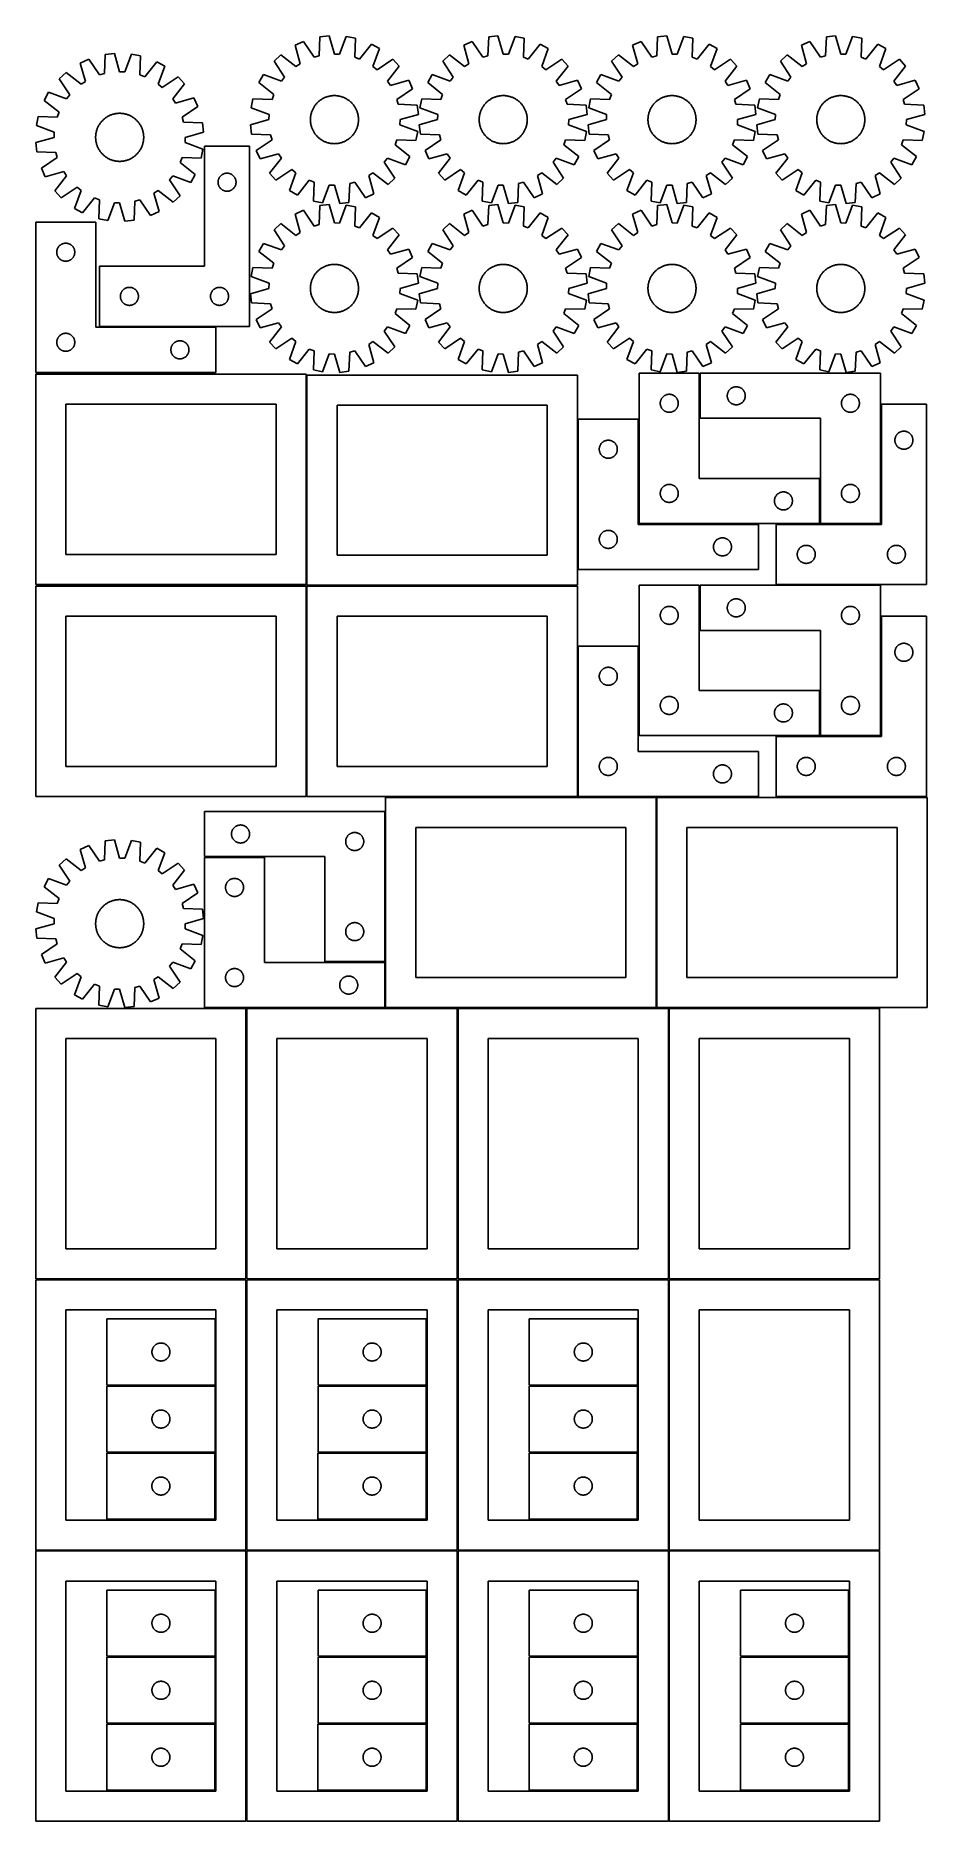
# Model space of a CAD drawing. Header units: millimetres. Extents: x 7 to 1490, y 7 to 2979.
import ezdxf

# ---------------------------------------------------------------- set-up
doc = ezdxf.new("R2010")
doc.units = ezdxf.units.MM
doc.layers.add('COMMON', color=5, linetype='CONTINUOUS', true_color=0x0000ff)
doc.layers.add('CUT', color=7, linetype='CONTINUOUS', true_color=0x000000)

msp = doc.modelspace()

# ---------------------------------------------------------------- linework, layer by layer
at = {"layer": 'COMMON'}
for p, q in [((112.447496, 2494.250054), (306.500006, 2494.250054)), ((457.250012, 2065.500042), (457.250012, 2414.000031)), ((1111.75003, 2342.000043), (1111.75003, 2417.000043)), ((1413.250031, 2167.000043), (1413.250031, 2365.500042)), ((908.750023, 2090.500042), (908.750023, 2340.500042)), ((1010.250023, 2340.500042), (1010.250023, 2167.000043)), ((1311.75003, 2167.000043), (1311.75003, 2242.000043)), ((1011.000024, 2166.250042), (1209.500023, 2166.250042)), ((1239.000031, 2166.250042), (1311.000024, 2166.250042)), ((1312.50003, 2166.250042), (1412.50003, 2166.250042)), ((457.250012, 1712.50003), (457.250012, 2062.50003)), ((908.000012, 2063.250031), (458.000012, 2063.250031)), ((1111.75003, 1989.000036), (1111.75003, 2064.000036)), ((1412.50003, 2064.750042), (1239.000031, 2064.750042)), ((1413.250031, 1814.000036), (1413.250031, 2012.50003)), ((908.750013, 1712.50003), (908.750013, 1962.50003)), ((1010.250013, 1962.50003), (1010.250013, 1814.000036)), ((1311.75003, 1814.000036), (1311.75003, 1889.000036)), ((1239.000031, 1813.25003), (1311.000024, 1813.25003)), ((1312.50003, 1813.25003), (1412.50003, 1813.25003)), ((908.000012, 1711.75003), (588.947502, 1711.75003)), ((1038.947502, 1711.75003), (909.500013, 1711.75003)), ((1039.697508, 1361.000024), (1039.697508, 1711.000024)), ((1209.500013, 1711.75003), (1040.447508, 1711.75003)), ((1489.000031, 1711.75003), (1239.000031, 1711.75003)), ((588.197496, 1687.50003), (588.197496, 1437.50003)), ((387.447496, 1611.75003), (287.447496, 1611.75003)), ((587.447496, 1436.75003), (487.447496, 1436.75003)), ((588.197496, 1436.000024), (588.197496, 1361.000024)), ((356.500006, 1360.250024), (287.447496, 1360.250024)), ((357.250012, 909.500018), (357.250012, 1359.500018)), ((587.447496, 1360.250024), (358.000012, 1360.250024)), ((708.000012, 1360.250024), (588.947502, 1360.250024)), ((708.750018, 909.500018), (708.750018, 1359.500018)), ((1038.947502, 1360.250024), (709.500018, 1360.250024)), ((1059.500018, 1360.250024), (1040.447508, 1360.250024)), ((1060.250024, 909.500018), (1060.250024, 1359.500018)), ((1411.000024, 1360.250024), (1061.000024, 1360.250024)), ((6.500006, 908.750012), (356.500006, 908.750012)), ((357.250012, 458.000012), (357.250012, 908.000012)), ((358.000012, 908.750012), (708.000012, 908.750012)), ((708.750018, 458.000012), (708.750018, 908.000012)), ((709.500018, 908.750012), (1059.500018, 908.750012)), ((1060.250024, 458.000012), (1060.250024, 908.000012)), ((1061.000024, 908.750012), (1411.000024, 908.750012)), ((356.500006, 457.250012), (6.500006, 457.250012)), ((357.250012, 6.500006), (357.250012, 456.500006)), ((708.000012, 457.250012), (358.000012, 457.250012)), ((708.750018, 6.500006), (708.750018, 456.500006)), ((1059.500018, 457.250012), (709.500018, 457.250012)), ((1060.250024, 6.500006), (1060.250024, 456.500006)), ((1411.000024, 457.250012), (1061.000024, 457.250012))]:
    msp.add_line(p, q, dxfattribs=at)
at = {"layer": 'CUT'}
for p, q in [((479.60117, 2977.086592), (478.17901, 2945.354081)), ((494.880571, 2978.895028), (479.60117, 2977.086592)), ((503.671244, 2948.371286), (494.880571, 2978.895028)), ((523.397416, 2977.774598), (512.238977, 2948.034659)), ((538.487828, 2974.772929), (523.397416, 2977.774598)), ((537.4159, 2943.026658), (538.487828, 2974.772929)), ((760.54866, 2977.086592), (759.1265, 2945.354081)), ((775.828061, 2978.895028), (760.54866, 2977.086592)), ((784.618734, 2948.371286), (775.828061, 2978.895028)), ((804.344906, 2977.774598), (793.186467, 2948.034659)), ((819.435318, 2974.772929), (804.344906, 2977.774598)), ((818.36339, 2943.026658), (819.435318, 2974.772929)), ((1041.49615, 2977.086592), (1040.07399, 2945.354081)), ((1056.775551, 2978.895028), (1041.49615, 2977.086592)), ((1065.566224, 2948.371286), (1056.775551, 2978.895028)), ((1085.292396, 2977.774598), (1074.133957, 2948.034659)), ((1100.382808, 2974.772929), (1085.292396, 2977.774598)), ((1099.31088, 2943.026658), (1100.382808, 2974.772929)), ((1322.44364, 2977.086592), (1321.02148, 2945.354081)), ((1337.723041, 2978.895028), (1322.44364, 2977.086592)), ((1346.513714, 2948.371286), (1337.723041, 2978.895028)), ((1366.239886, 2977.774598), (1355.081447, 2948.034659)), ((1381.330298, 2974.772929), (1366.239886, 2977.774598)), ((1380.25837, 2943.026658), (1381.330298, 2974.772929)), ((122.153674, 2947.639108), (120.731514, 2915.906597)), ((137.433075, 2949.447544), (122.153674, 2947.639108)), ((146.223748, 2918.923802), (137.433075, 2949.447544)), ((165.94992, 2948.327114), (154.791481, 2918.587175)), ((181.040332, 2945.325445), (165.94992, 2948.327114)), ((179.968404, 2913.579174), (181.040332, 2945.325445)), ((414.431885, 2947.04314), (403.133562, 2936.599078)), ((439.485094, 2927.515942), (414.431885, 2947.04314)), ((452.133807, 2969.339994), (438.16107, 2962.898474)), ((438.16107, 2962.898474), (446.614401, 2932.279592)), ((469.926588, 2943.026658), (452.133807, 2969.339994)), ((478.17901, 2945.354081), (469.926588, 2943.026658)), ((512.238977, 2948.034659), (503.671244, 2948.371286)), ((545.460275, 2940.058931), (537.4159, 2943.026658)), ((565.262728, 2964.895147), (545.460275, 2940.058931)), ((578.686995, 2957.377196), (565.262728, 2964.895147)), ((567.857394, 2927.515942), (578.686995, 2957.377196)), ((695.379375, 2947.04314), (684.081052, 2936.599078)), ((720.432584, 2927.515942), (695.379375, 2947.04314)), ((733.081297, 2969.339994), (719.10856, 2962.898474)), ((719.10856, 2962.898474), (727.561891, 2932.279592)), ((750.874078, 2943.026658), (733.081297, 2969.339994)), ((759.1265, 2945.354081), (750.874078, 2943.026658)), ((793.186467, 2948.034659), (784.618734, 2948.371286)), ((826.407765, 2940.058931), (818.36339, 2943.026658)), ((846.210218, 2964.895147), (826.407765, 2940.058931)), ((859.634485, 2957.377196), (846.210218, 2964.895147)), ((848.804884, 2927.515942), (859.634485, 2957.377196)), ((976.326865, 2947.04314), (965.028542, 2936.599078)), ((1001.380074, 2927.515942), (976.326865, 2947.04314)), ((1014.028787, 2969.339994), (1000.05605, 2962.898474)), ((1000.05605, 2962.898474), (1008.509381, 2932.279592)), ((1031.821568, 2943.026658), (1014.028787, 2969.339994)), ((1040.07399, 2945.354081), (1031.821568, 2943.026658)), ((1074.133957, 2948.034659), (1065.566224, 2948.371286)), ((1107.355255, 2940.058931), (1099.31088, 2943.026658)), ((1127.157708, 2964.895147), (1107.355255, 2940.058931)), ((1140.581975, 2957.377196), (1127.157708, 2964.895147)), ((1129.752374, 2927.515942), (1140.581975, 2957.377196)), ((1257.274355, 2947.04314), (1245.976032, 2936.599078)), ((1282.327564, 2927.515942), (1257.274355, 2947.04314)), ((1294.976277, 2969.339994), (1281.00354, 2962.898474)), ((1281.00354, 2962.898474), (1289.456871, 2932.279592)), ((1312.769058, 2943.026658), (1294.976277, 2969.339994)), ((1321.02148, 2945.354081), (1312.769058, 2943.026658)), ((1355.081447, 2948.034659), (1346.513714, 2948.371286)), ((1388.302745, 2940.058931), (1380.25837, 2943.026658)), ((1408.105198, 2964.895147), (1388.302745, 2940.058931)), ((1421.529465, 2957.377196), (1408.105198, 2964.895147)), ((1410.699864, 2927.515942), (1421.529465, 2957.377196)), ((56.984389, 2917.595656), (45.686066, 2907.151594)), ((82.037598, 2898.068458), (56.984389, 2917.595656)), ((94.686311, 2939.89251), (80.713574, 2933.45099)), ((80.713574, 2933.45099), (89.166905, 2902.832108)), ((112.479092, 2913.579174), (94.686311, 2939.89251)), ((120.731514, 2915.906597), (112.479092, 2913.579174)), ((154.791481, 2918.587175), (146.223748, 2918.923802)), ((188.012779, 2910.611447), (179.968404, 2913.579174)), ((207.815232, 2935.447663), (188.012779, 2910.611447)), ((221.239499, 2927.929712), (207.815232, 2935.447663)), ((210.409898, 2898.068458), (221.239499, 2927.929712)), ((385.465334, 2914.187037), (377.947383, 2900.76277)), ((415.326588, 2903.357436), (385.465334, 2914.187037)), ((403.133562, 2936.599078), (420.634913, 2910.091013)), ((446.614401, 2932.279592), (439.485094, 2927.515942)), ((574.590971, 2922.207617), (567.857394, 2927.515942)), ((601.099036, 2939.708968), (574.590971, 2922.207617)), ((592.0159, 2903.357436), (611.543098, 2928.410645)), ((611.543098, 2928.410645), (601.099036, 2939.708968)), ((666.412824, 2914.187037), (658.894873, 2900.76277)), ((696.274078, 2903.357436), (666.412824, 2914.187037)), ((684.081052, 2936.599078), (701.582403, 2910.091013)), ((727.561891, 2932.279592), (720.432584, 2927.515942)), ((855.538461, 2922.207617), (848.804884, 2927.515942)), ((882.046526, 2939.708968), (855.538461, 2922.207617)), ((872.96339, 2903.357436), (892.490588, 2928.410645)), ((892.490588, 2928.410645), (882.046526, 2939.708968)), ((947.360314, 2914.187037), (939.842363, 2900.76277)), ((977.221568, 2903.357436), (947.360314, 2914.187037)), ((965.028542, 2936.599078), (982.529893, 2910.091013)), ((1008.509381, 2932.279592), (1001.380074, 2927.515942)), ((1136.485951, 2922.207617), (1129.752374, 2927.515942)), ((1162.994016, 2939.708968), (1136.485951, 2922.207617)), ((1153.91088, 2903.357436), (1173.438078, 2928.410645)), ((1173.438078, 2928.410645), (1162.994016, 2939.708968)), ((1228.307804, 2914.187037), (1220.789853, 2900.76277)), ((1258.169058, 2903.357436), (1228.307804, 2914.187037)), ((1245.976032, 2936.599078), (1263.477383, 2910.091013)), ((1289.456871, 2932.279592), (1282.327564, 2927.515942)), ((1417.433441, 2922.207617), (1410.699864, 2927.515942)), ((1443.941506, 2939.708968), (1417.433441, 2922.207617)), ((1434.85837, 2903.357436), (1454.385568, 2928.410645)), ((1454.385568, 2928.410645), (1443.941506, 2939.708968)), ((28.017838, 2884.739553), (20.499887, 2871.315286)), ((57.879092, 2873.909952), (28.017838, 2884.739553)), ((45.686066, 2907.151594), (63.187417, 2880.643529)), ((89.166905, 2902.832108), (82.037598, 2898.068458)), ((217.143475, 2892.760133), (210.409898, 2898.068458)), ((243.65154, 2910.261484), (217.143475, 2892.760133)), ((234.568404, 2873.909952), (254.095602, 2898.963161)), ((254.095602, 2898.963161), (243.65154, 2910.261484)), ((377.947383, 2900.76277), (402.783599, 2880.960317)), ((420.634913, 2910.091013), (415.326588, 2903.357436)), ((596.77955, 2896.228129), (592.0159, 2903.357436)), ((627.398432, 2904.68146), (596.77955, 2896.228129)), ((607.526616, 2872.915942), (633.839952, 2890.708723)), ((633.839952, 2890.708723), (627.398432, 2904.68146)), ((658.894873, 2900.76277), (683.731089, 2880.960317)), ((701.582403, 2910.091013), (696.274078, 2903.357436)), ((877.72704, 2896.228129), (872.96339, 2903.357436)), ((908.345922, 2904.68146), (877.72704, 2896.228129)), ((888.474106, 2872.915942), (914.787442, 2890.708723)), ((914.787442, 2890.708723), (908.345922, 2904.68146)), ((939.842363, 2900.76277), (964.678579, 2880.960317)), ((982.529893, 2910.091013), (977.221568, 2903.357436)), ((1158.67453, 2896.228129), (1153.91088, 2903.357436)), ((1189.293412, 2904.68146), (1158.67453, 2896.228129)), ((1169.421596, 2872.915942), (1195.734932, 2890.708723)), ((1195.734932, 2890.708723), (1189.293412, 2904.68146)), ((1220.789853, 2900.76277), (1245.626069, 2880.960317)), ((1263.477383, 2910.091013), (1258.169058, 2903.357436)), ((1439.62202, 2896.228129), (1434.85837, 2903.357436)), ((1470.240902, 2904.68146), (1439.62202, 2896.228129)), ((1450.369086, 2872.915942), (1476.682422, 2890.708723)), ((1476.682422, 2890.708723), (1470.240902, 2904.68146)), ((20.499887, 2871.315286), (45.336103, 2851.512833)), ((63.187417, 2880.643529), (57.879092, 2873.909952)), ((239.332054, 2866.780645), (234.568404, 2873.909952)), ((269.950936, 2875.233976), (239.332054, 2866.780645)), ((250.07912, 2843.468458), (276.392456, 2861.261239)), ((276.392456, 2861.261239), (269.950936, 2875.233976)), ((368.069601, 2873.98787), (365.067932, 2858.897458)), ((365.067932, 2858.897458), (394.807871, 2847.739019)), ((399.815872, 2872.915942), (368.069601, 2873.98787)), ((402.783599, 2880.960317), (399.815872, 2872.915942)), ((466.036013, 2852.720803), (466.480185, 2853.896268)), ((466.480185, 2853.896268), (466.961059, 2855.057202)), ((466.961059, 2855.057202), (467.478162, 2856.202458)), ((467.478162, 2856.202458), (468.030983, 2857.330906)), ((468.030983, 2857.330906), (468.618977, 2858.441433)), ((468.618977, 2858.441433), (469.241563, 2859.532943)), ((469.241563, 2859.532943), (469.898127, 2860.604358)), ((469.898127, 2860.604358), (470.588021, 2861.654621)), ((470.588021, 2861.654621), (471.310564, 2862.682696)), ((471.310564, 2862.682696), (472.065043, 2863.687568)), ((472.065043, 2863.687568), (472.850714, 2864.668246)), ((472.850714, 2864.668246), (473.666801, 2865.623761)), ((473.666801, 2865.623761), (474.512499, 2866.55317)), ((474.512499, 2866.55317), (475.386973, 2867.455557)), ((475.386973, 2867.455557), (476.28936, 2868.330031)), ((476.28936, 2868.330031), (477.218769, 2869.175729)), ((477.218769, 2869.175729), (478.174284, 2869.991816)), ((478.174284, 2869.991816), (479.154962, 2870.777486)), ((479.154962, 2870.777486), (480.159834, 2871.531966)), ((480.159834, 2871.531966), (481.187909, 2872.254509)), ((481.187909, 2872.254509), (482.238172, 2872.944403)), ((482.238172, 2872.944403), (483.309587, 2873.600967)), ((483.309587, 2873.600967), (484.401097, 2874.223553)), ((484.401097, 2874.223553), (485.511624, 2874.811547)), ((485.511624, 2874.811547), (486.640072, 2875.364368)), ((486.640072, 2875.364368), (487.785328, 2875.881471)), ((487.785328, 2875.881471), (488.946262, 2876.362345)), ((488.946262, 2876.362345), (490.121727, 2876.806517)), ((490.121727, 2876.806517), (491.310564, 2877.213547)), ((491.310564, 2877.213547), (492.5116, 2877.583033)), ((492.5116, 2877.583033), (493.723648, 2877.914612)), ((493.723648, 2877.914612), (494.945514, 2878.207956)), ((494.945514, 2878.207956), (496.175991, 2878.462776)), ((496.175991, 2878.462776), (497.413865, 2878.67882)), ((497.413865, 2878.67882), (498.657915, 2878.855874)), ((498.657915, 2878.855874), (499.906911, 2878.993765)), ((499.906911, 2878.993765), (501.159623, 2879.092355)), ((501.159623, 2879.092355), (502.414814, 2879.151548)), ((502.414814, 2879.151548), (503.671244, 2879.171286)), ((503.671244, 2879.171286), (504.927674, 2879.151548)), ((504.927674, 2879.151548), (506.182865, 2879.092355)), ((506.182865, 2879.092355), (507.435577, 2878.993765)), ((507.435577, 2878.993765), (508.684573, 2878.855874)), ((508.684573, 2878.855874), (509.928623, 2878.67882)), ((509.928623, 2878.67882), (511.166497, 2878.462776)), ((511.166497, 2878.462776), (512.396974, 2878.207956)), ((512.396974, 2878.207956), (513.618839, 2877.914612)), ((513.618839, 2877.914612), (514.830888, 2877.583033)), ((514.830888, 2877.583033), (516.031924, 2877.213547)), ((516.031924, 2877.213547), (517.220761, 2876.806517)), ((517.220761, 2876.806517), (518.396226, 2876.362345)), ((518.396226, 2876.362345), (519.55716, 2875.881471)), ((519.55716, 2875.881471), (520.702416, 2875.364368)), ((520.702416, 2875.364368), (521.830864, 2874.811547)), ((521.830864, 2874.811547), (522.941391, 2874.223553)), ((522.941391, 2874.223553), (524.032901, 2873.600967)), ((524.032901, 2873.600967), (525.104316, 2872.944403)), ((525.104316, 2872.944403), (526.154579, 2872.254509)), ((526.154579, 2872.254509), (527.182654, 2871.531966)), ((527.182654, 2871.531966), (528.187526, 2870.777486)), ((528.187526, 2870.777486), (529.168204, 2869.991816)), ((529.168204, 2869.991816), (530.123719, 2869.175729)), ((530.123719, 2869.175729), (531.053128, 2868.330031)), ((531.053128, 2868.330031), (531.955515, 2867.455557)), ((531.955515, 2867.455557), (532.829989, 2866.55317)), ((532.829989, 2866.55317), (533.675687, 2865.623761)), ((533.675687, 2865.623761), (534.491774, 2864.668246)), ((534.491774, 2864.668246), (535.277444, 2863.687568)), ((535.277444, 2863.687568), (536.031924, 2862.682696)), ((536.031924, 2862.682696), (536.754467, 2861.654621)), ((536.754467, 2861.654621), (537.444361, 2860.604358)), ((537.444361, 2860.604358), (538.100925, 2859.532943)), ((538.100925, 2859.532943), (538.723511, 2858.441433)), ((538.723511, 2858.441433), (539.311505, 2857.330906)), ((539.311505, 2857.330906), (539.864326, 2856.202458)), ((539.864326, 2856.202458), (540.381429, 2855.057202)), ((540.381429, 2855.057202), (540.862303, 2853.896268)), ((540.862303, 2853.896268), (541.306475, 2852.720803)), ((609.854039, 2864.66352), (607.526616, 2872.915942)), ((641.58655, 2863.24136), (609.854039, 2864.66352)), ((643.394986, 2847.961959), (641.58655, 2863.24136)), ((649.017091, 2873.98787), (646.015422, 2858.897458)), ((646.015422, 2858.897458), (675.755361, 2847.739019)), ((680.763362, 2872.915942), (649.017091, 2873.98787)), ((683.731089, 2880.960317), (680.763362, 2872.915942)), ((746.983503, 2852.720803), (747.427675, 2853.896268)), ((747.427675, 2853.896268), (747.908549, 2855.057202)), ((747.908549, 2855.057202), (748.425652, 2856.202458)), ((748.425652, 2856.202458), (748.978473, 2857.330906)), ((748.978473, 2857.330906), (749.566467, 2858.441433)), ((749.566467, 2858.441433), (750.189053, 2859.532943)), ((750.189053, 2859.532943), (750.845617, 2860.604358)), ((750.845617, 2860.604358), (751.535511, 2861.654621)), ((751.535511, 2861.654621), (752.258054, 2862.682696)), ((752.258054, 2862.682696), (753.012533, 2863.687568)), ((753.012533, 2863.687568), (753.798204, 2864.668246)), ((753.798204, 2864.668246), (754.614291, 2865.623761)), ((754.614291, 2865.623761), (755.459989, 2866.55317)), ((755.459989, 2866.55317), (756.334463, 2867.455557)), ((756.334463, 2867.455557), (757.23685, 2868.330031)), ((757.23685, 2868.330031), (758.166259, 2869.175729)), ((758.166259, 2869.175729), (759.121774, 2869.991816)), ((759.121774, 2869.991816), (760.102452, 2870.777486)), ((760.102452, 2870.777486), (761.107324, 2871.531966)), ((761.107324, 2871.531966), (762.135399, 2872.254509)), ((762.135399, 2872.254509), (763.185662, 2872.944403)), ((763.185662, 2872.944403), (764.257077, 2873.600967)), ((764.257077, 2873.600967), (765.348587, 2874.223553)), ((765.348587, 2874.223553), (766.459114, 2874.811547)), ((766.459114, 2874.811547), (767.587562, 2875.364368)), ((767.587562, 2875.364368), (768.732818, 2875.881471)), ((768.732818, 2875.881471), (769.893752, 2876.362345)), ((769.893752, 2876.362345), (771.069217, 2876.806517)), ((771.069217, 2876.806517), (772.258054, 2877.213547)), ((772.258054, 2877.213547), (773.45909, 2877.583033)), ((773.45909, 2877.583033), (774.671138, 2877.914612)), ((774.671138, 2877.914612), (775.893004, 2878.207956)), ((775.893004, 2878.207956), (777.123481, 2878.462776)), ((777.123481, 2878.462776), (778.361355, 2878.67882)), ((778.361355, 2878.67882), (779.605405, 2878.855874)), ((779.605405, 2878.855874), (780.854401, 2878.993765)), ((780.854401, 2878.993765), (782.107113, 2879.092355)), ((782.107113, 2879.092355), (783.362304, 2879.151548)), ((783.362304, 2879.151548), (784.618734, 2879.171286)), ((784.618734, 2879.171286), (785.875164, 2879.151548)), ((785.875164, 2879.151548), (787.130355, 2879.092355)), ((787.130355, 2879.092355), (788.383067, 2878.993765)), ((788.383067, 2878.993765), (789.632063, 2878.855874)), ((789.632063, 2878.855874), (790.876113, 2878.67882)), ((790.876113, 2878.67882), (792.113987, 2878.462776)), ((792.113987, 2878.462776), (793.344464, 2878.207956)), ((793.344464, 2878.207956), (794.566329, 2877.914612)), ((794.566329, 2877.914612), (795.778378, 2877.583033)), ((795.778378, 2877.583033), (796.979414, 2877.213547)), ((796.979414, 2877.213547), (798.168251, 2876.806517)), ((798.168251, 2876.806517), (799.343716, 2876.362345)), ((799.343716, 2876.362345), (800.50465, 2875.881471)), ((800.50465, 2875.881471), (801.649906, 2875.364368)), ((801.649906, 2875.364368), (802.778354, 2874.811547)), ((802.778354, 2874.811547), (803.888881, 2874.223553)), ((803.888881, 2874.223553), (804.980391, 2873.600967)), ((804.980391, 2873.600967), (806.051806, 2872.944403)), ((806.051806, 2872.944403), (807.102069, 2872.254509)), ((807.102069, 2872.254509), (808.130144, 2871.531966)), ((808.130144, 2871.531966), (809.135016, 2870.777486)), ((809.135016, 2870.777486), (810.115694, 2869.991816)), ((810.115694, 2869.991816), (811.071209, 2869.175729)), ((811.071209, 2869.175729), (812.000618, 2868.330031)), ((812.000618, 2868.330031), (812.903005, 2867.455557)), ((812.903005, 2867.455557), (813.777479, 2866.55317)), ((813.777479, 2866.55317), (814.623177, 2865.623761)), ((814.623177, 2865.623761), (815.439264, 2864.668246)), ((815.439264, 2864.668246), (816.224934, 2863.687568)), ((816.224934, 2863.687568), (816.979414, 2862.682696)), ((816.979414, 2862.682696), (817.701957, 2861.654621)), ((817.701957, 2861.654621), (818.391851, 2860.604358)), ((818.391851, 2860.604358), (819.048415, 2859.532943)), ((819.048415, 2859.532943), (819.671001, 2858.441433)), ((819.671001, 2858.441433), (820.258995, 2857.330906)), ((820.258995, 2857.330906), (820.811816, 2856.202458)), ((820.811816, 2856.202458), (821.328919, 2855.057202)), ((821.328919, 2855.057202), (821.809793, 2853.896268)), ((821.809793, 2853.896268), (822.253965, 2852.720803)), ((890.801529, 2864.66352), (888.474106, 2872.915942)), ((922.53404, 2863.24136), (890.801529, 2864.66352)), ((924.342476, 2847.961959), (922.53404, 2863.24136)), ((929.964581, 2873.98787), (926.962912, 2858.897458)), ((926.962912, 2858.897458), (956.702851, 2847.739019)), ((961.710852, 2872.915942), (929.964581, 2873.98787)), ((964.678579, 2880.960317), (961.710852, 2872.915942)), ((1027.930993, 2852.720803), (1028.375165, 2853.896268)), ((1028.375165, 2853.896268), (1028.856039, 2855.057202)), ((1028.856039, 2855.057202), (1029.373142, 2856.202458)), ((1029.373142, 2856.202458), (1029.925963, 2857.330906)), ((1029.925963, 2857.330906), (1030.513957, 2858.441433)), ((1030.513957, 2858.441433), (1031.136543, 2859.532943)), ((1031.136543, 2859.532943), (1031.793107, 2860.604358)), ((1031.793107, 2860.604358), (1032.483001, 2861.654621)), ((1032.483001, 2861.654621), (1033.205544, 2862.682696)), ((1033.205544, 2862.682696), (1033.960023, 2863.687568)), ((1033.960023, 2863.687568), (1034.745694, 2864.668246)), ((1034.745694, 2864.668246), (1035.561781, 2865.623761)), ((1035.561781, 2865.623761), (1036.407479, 2866.55317)), ((1036.407479, 2866.55317), (1037.281953, 2867.455557)), ((1037.281953, 2867.455557), (1038.18434, 2868.330031)), ((1038.18434, 2868.330031), (1039.113749, 2869.175729)), ((1039.113749, 2869.175729), (1040.069264, 2869.991816)), ((1040.069264, 2869.991816), (1041.049942, 2870.777486)), ((1041.049942, 2870.777486), (1042.054814, 2871.531966)), ((1042.054814, 2871.531966), (1043.082889, 2872.254509)), ((1043.082889, 2872.254509), (1044.133152, 2872.944403)), ((1044.133152, 2872.944403), (1045.204567, 2873.600967)), ((1045.204567, 2873.600967), (1046.296077, 2874.223553)), ((1046.296077, 2874.223553), (1047.406604, 2874.811547)), ((1047.406604, 2874.811547), (1048.535052, 2875.364368)), ((1048.535052, 2875.364368), (1049.680308, 2875.881471)), ((1049.680308, 2875.881471), (1050.841242, 2876.362345)), ((1050.841242, 2876.362345), (1052.016707, 2876.806517)), ((1052.016707, 2876.806517), (1053.205544, 2877.213547)), ((1053.205544, 2877.213547), (1054.40658, 2877.583033)), ((1054.40658, 2877.583033), (1055.618628, 2877.914612)), ((1055.618628, 2877.914612), (1056.840494, 2878.207956)), ((1056.840494, 2878.207956), (1058.070971, 2878.462776)), ((1058.070971, 2878.462776), (1059.308845, 2878.67882)), ((1059.308845, 2878.67882), (1060.552895, 2878.855874)), ((1060.552895, 2878.855874), (1061.801891, 2878.993765)), ((1061.801891, 2878.993765), (1063.054603, 2879.092355)), ((1063.054603, 2879.092355), (1064.309794, 2879.151548)), ((1064.309794, 2879.151548), (1065.566224, 2879.171286)), ((1065.566224, 2879.171286), (1066.822654, 2879.151548)), ((1066.822654, 2879.151548), (1068.077845, 2879.092355)), ((1068.077845, 2879.092355), (1069.330557, 2878.993765)), ((1069.330557, 2878.993765), (1070.579553, 2878.855874)), ((1070.579553, 2878.855874), (1071.823603, 2878.67882)), ((1071.823603, 2878.67882), (1073.061477, 2878.462776)), ((1073.061477, 2878.462776), (1074.291954, 2878.207956)), ((1074.291954, 2878.207956), (1075.513819, 2877.914612)), ((1075.513819, 2877.914612), (1076.725868, 2877.583033)), ((1076.725868, 2877.583033), (1077.926904, 2877.213547)), ((1077.926904, 2877.213547), (1079.115741, 2876.806517)), ((1079.115741, 2876.806517), (1080.291206, 2876.362345)), ((1080.291206, 2876.362345), (1081.45214, 2875.881471)), ((1081.45214, 2875.881471), (1082.597396, 2875.364368)), ((1082.597396, 2875.364368), (1083.725844, 2874.811547)), ((1083.725844, 2874.811547), (1084.836371, 2874.223553)), ((1084.836371, 2874.223553), (1085.927881, 2873.600967)), ((1085.927881, 2873.600967), (1086.999296, 2872.944403)), ((1086.999296, 2872.944403), (1088.049559, 2872.254509)), ((1088.049559, 2872.254509), (1089.077634, 2871.531966)), ((1089.077634, 2871.531966), (1090.082506, 2870.777486)), ((1090.082506, 2870.777486), (1091.063184, 2869.991816)), ((1091.063184, 2869.991816), (1092.018699, 2869.175729)), ((1092.018699, 2869.175729), (1092.948108, 2868.330031)), ((1092.948108, 2868.330031), (1093.850495, 2867.455557)), ((1093.850495, 2867.455557), (1094.724969, 2866.55317)), ((1094.724969, 2866.55317), (1095.570667, 2865.623761)), ((1095.570667, 2865.623761), (1096.386754, 2864.668246)), ((1096.386754, 2864.668246), (1097.172424, 2863.687568)), ((1097.172424, 2863.687568), (1097.926904, 2862.682696)), ((1097.926904, 2862.682696), (1098.649447, 2861.654621)), ((1098.649447, 2861.654621), (1099.339341, 2860.604358)), ((1099.339341, 2860.604358), (1099.995905, 2859.532943)), ((1099.995905, 2859.532943), (1100.618491, 2858.441433)), ((1100.618491, 2858.441433), (1101.206485, 2857.330906)), ((1101.206485, 2857.330906), (1101.759306, 2856.202458)), ((1101.759306, 2856.202458), (1102.276409, 2855.057202)), ((1102.276409, 2855.057202), (1102.757283, 2853.896268)), ((1102.757283, 2853.896268), (1103.201455, 2852.720803)), ((1171.749019, 2864.66352), (1169.421596, 2872.915942)), ((1203.48153, 2863.24136), (1171.749019, 2864.66352)), ((1205.289966, 2847.961959), (1203.48153, 2863.24136)), ((1210.912071, 2873.98787), (1207.910402, 2858.897458)), ((1207.910402, 2858.897458), (1237.650341, 2847.739019)), ((1242.658342, 2872.915942), (1210.912071, 2873.98787)), ((1245.626069, 2880.960317), (1242.658342, 2872.915942)), ((1308.878483, 2852.720803), (1309.322655, 2853.896268)), ((1309.322655, 2853.896268), (1309.803529, 2855.057202)), ((1309.803529, 2855.057202), (1310.320632, 2856.202458)), ((1310.320632, 2856.202458), (1310.873453, 2857.330906)), ((1310.873453, 2857.330906), (1311.461447, 2858.441433)), ((1311.461447, 2858.441433), (1312.084033, 2859.532943)), ((1312.084033, 2859.532943), (1312.740597, 2860.604358)), ((1312.740597, 2860.604358), (1313.430491, 2861.654621)), ((1313.430491, 2861.654621), (1314.153034, 2862.682696)), ((1314.153034, 2862.682696), (1314.907513, 2863.687568)), ((1314.907513, 2863.687568), (1315.693184, 2864.668246)), ((1315.693184, 2864.668246), (1316.509271, 2865.623761)), ((1316.509271, 2865.623761), (1317.354969, 2866.55317)), ((1317.354969, 2866.55317), (1318.229443, 2867.455557)), ((1318.229443, 2867.455557), (1319.13183, 2868.330031)), ((1319.13183, 2868.330031), (1320.061239, 2869.175729)), ((1320.061239, 2869.175729), (1321.016754, 2869.991816)), ((1321.016754, 2869.991816), (1321.997432, 2870.777486)), ((1321.997432, 2870.777486), (1323.002304, 2871.531966)), ((1323.002304, 2871.531966), (1324.030379, 2872.254509)), ((1324.030379, 2872.254509), (1325.080642, 2872.944403)), ((1325.080642, 2872.944403), (1326.152057, 2873.600967)), ((1326.152057, 2873.600967), (1327.243567, 2874.223553)), ((1327.243567, 2874.223553), (1328.354094, 2874.811547)), ((1328.354094, 2874.811547), (1329.482542, 2875.364368)), ((1329.482542, 2875.364368), (1330.627798, 2875.881471)), ((1330.627798, 2875.881471), (1331.788732, 2876.362345)), ((1331.788732, 2876.362345), (1332.964197, 2876.806517)), ((1332.964197, 2876.806517), (1334.153034, 2877.213547)), ((1334.153034, 2877.213547), (1335.35407, 2877.583033)), ((1335.35407, 2877.583033), (1336.566118, 2877.914612)), ((1336.566118, 2877.914612), (1337.787984, 2878.207956)), ((1337.787984, 2878.207956), (1339.018461, 2878.462776)), ((1339.018461, 2878.462776), (1340.256335, 2878.67882)), ((1340.256335, 2878.67882), (1341.500385, 2878.855874)), ((1341.500385, 2878.855874), (1342.749381, 2878.993765)), ((1342.749381, 2878.993765), (1344.002093, 2879.092355)), ((1344.002093, 2879.092355), (1345.257284, 2879.151548)), ((1345.257284, 2879.151548), (1346.513714, 2879.171286)), ((1346.513714, 2879.171286), (1347.770144, 2879.151548)), ((1347.770144, 2879.151548), (1349.025335, 2879.092355)), ((1349.025335, 2879.092355), (1350.278047, 2878.993765)), ((1350.278047, 2878.993765), (1351.527043, 2878.855874)), ((1351.527043, 2878.855874), (1352.771093, 2878.67882)), ((1352.771093, 2878.67882), (1354.008967, 2878.462776)), ((1354.008967, 2878.462776), (1355.239444, 2878.207956)), ((1355.239444, 2878.207956), (1356.461309, 2877.914612)), ((1356.461309, 2877.914612), (1357.673358, 2877.583033)), ((1357.673358, 2877.583033), (1358.874394, 2877.213547)), ((1358.874394, 2877.213547), (1360.063231, 2876.806517)), ((1360.063231, 2876.806517), (1361.238696, 2876.362345)), ((1361.238696, 2876.362345), (1362.39963, 2875.881471)), ((1362.39963, 2875.881471), (1363.544886, 2875.364368)), ((1363.544886, 2875.364368), (1364.673334, 2874.811547)), ((1364.673334, 2874.811547), (1365.783861, 2874.223553)), ((1365.783861, 2874.223553), (1366.875371, 2873.600967)), ((1366.875371, 2873.600967), (1367.946786, 2872.944403)), ((1367.946786, 2872.944403), (1368.997049, 2872.254509)), ((1368.997049, 2872.254509), (1370.025124, 2871.531966)), ((1370.025124, 2871.531966), (1371.029996, 2870.777486)), ((1371.029996, 2870.777486), (1372.010674, 2869.991816)), ((1372.010674, 2869.991816), (1372.966189, 2869.175729)), ((1372.966189, 2869.175729), (1373.895598, 2868.330031)), ((1373.895598, 2868.330031), (1374.797985, 2867.455557)), ((1374.797985, 2867.455557), (1375.672459, 2866.55317)), ((1375.672459, 2866.55317), (1376.518157, 2865.623761)), ((1376.518157, 2865.623761), (1377.334244, 2864.668246)), ((1377.334244, 2864.668246), (1378.119914, 2863.687568)), ((1378.119914, 2863.687568), (1378.874394, 2862.682696)), ((1378.874394, 2862.682696), (1379.596937, 2861.654621)), ((1379.596937, 2861.654621), (1380.286831, 2860.604358)), ((1380.286831, 2860.604358), (1380.943395, 2859.532943)), ((1380.943395, 2859.532943), (1381.565981, 2858.441433)), ((1381.565981, 2858.441433), (1382.153975, 2857.330906)), ((1382.153975, 2857.330906), (1382.706796, 2856.202458)), ((1382.706796, 2856.202458), (1383.223899, 2855.057202)), ((1383.223899, 2855.057202), (1383.704773, 2853.896268)), ((1383.704773, 2853.896268), (1384.148945, 2852.720803)), ((1452.696509, 2864.66352), (1450.369086, 2872.915942)), ((1484.42902, 2863.24136), (1452.696509, 2864.66352)), ((1486.237456, 2847.961959), (1484.42902, 2863.24136)), ((10.622105, 2844.540386), (7.620436, 2829.449974)), ((7.620436, 2829.449974), (37.360375, 2818.291535)), ((42.368376, 2843.468458), (10.622105, 2844.540386)), ((45.336103, 2851.512833), (42.368376, 2843.468458)), ((108.588517, 2823.273319), (109.032689, 2824.448784)), ((109.032689, 2824.448784), (109.513563, 2825.609718)), ((109.513563, 2825.609718), (110.030666, 2826.754974)), ((110.030666, 2826.754974), (110.583487, 2827.883422)), ((110.583487, 2827.883422), (111.171481, 2828.993949)), ((111.171481, 2828.993949), (111.794067, 2830.085459)), ((111.794067, 2830.085459), (112.450631, 2831.156874)), ((112.450631, 2831.156874), (113.140525, 2832.207137)), ((113.140525, 2832.207137), (113.863068, 2833.235212)), ((113.863068, 2833.235212), (114.617547, 2834.240084)), ((114.617547, 2834.240084), (115.403218, 2835.220762)), ((115.403218, 2835.220762), (116.219305, 2836.176277)), ((116.219305, 2836.176277), (117.065003, 2837.105686)), ((117.065003, 2837.105686), (117.939477, 2838.008073)), ((117.939477, 2838.008073), (118.841864, 2838.882547)), ((118.841864, 2838.882547), (119.771273, 2839.728245)), ((119.771273, 2839.728245), (120.726788, 2840.544332)), ((120.726788, 2840.544332), (121.707466, 2841.330002)), ((121.707466, 2841.330002), (122.712338, 2842.084482)), ((122.712338, 2842.084482), (123.740413, 2842.807025)), ((123.740413, 2842.807025), (124.790676, 2843.496919)), ((124.790676, 2843.496919), (125.862091, 2844.153483)), ((125.862091, 2844.153483), (126.953601, 2844.776069)), ((126.953601, 2844.776069), (128.064128, 2845.364063)), ((128.064128, 2845.364063), (129.192576, 2845.916884)), ((129.192576, 2845.916884), (130.337832, 2846.433987)), ((130.337832, 2846.433987), (131.498766, 2846.914861)), ((131.498766, 2846.914861), (132.674231, 2847.359033)), ((132.674231, 2847.359033), (133.863068, 2847.766063)), ((133.863068, 2847.766063), (135.064104, 2848.135549)), ((135.064104, 2848.135549), (136.276152, 2848.467128)), ((136.276152, 2848.467128), (137.498018, 2848.760472)), ((137.498018, 2848.760472), (138.728495, 2849.015292)), ((138.728495, 2849.015292), (139.966369, 2849.231336)), ((139.966369, 2849.231336), (141.210419, 2849.40839)), ((141.210419, 2849.40839), (142.459415, 2849.546281)), ((142.459415, 2849.546281), (143.712127, 2849.644871)), ((143.712127, 2849.644871), (144.967318, 2849.704064)), ((144.967318, 2849.704064), (146.223748, 2849.723802)), ((146.223748, 2849.723802), (147.480178, 2849.704064)), ((147.480178, 2849.704064), (148.735369, 2849.644871)), ((148.735369, 2849.644871), (149.988081, 2849.546281)), ((149.988081, 2849.546281), (151.237077, 2849.40839)), ((151.237077, 2849.40839), (152.481127, 2849.231336)), ((152.481127, 2849.231336), (153.719001, 2849.015292)), ((153.719001, 2849.015292), (154.949478, 2848.760472)), ((154.949478, 2848.760472), (156.171343, 2848.467128)), ((156.171343, 2848.467128), (157.383392, 2848.135549)), ((157.383392, 2848.135549), (158.584428, 2847.766063)), ((158.584428, 2847.766063), (159.773265, 2847.359033)), ((159.773265, 2847.359033), (160.94873, 2846.914861)), ((160.94873, 2846.914861), (162.109664, 2846.433987)), ((162.109664, 2846.433987), (163.25492, 2845.916884)), ((163.25492, 2845.916884), (164.383368, 2845.364063)), ((164.383368, 2845.364063), (165.493895, 2844.776069)), ((165.493895, 2844.776069), (166.585405, 2844.153483)), ((166.585405, 2844.153483), (167.65682, 2843.496919)), ((167.65682, 2843.496919), (168.707083, 2842.807025)), ((168.707083, 2842.807025), (169.735158, 2842.084482)), ((169.735158, 2842.084482), (170.74003, 2841.330002)), ((170.74003, 2841.330002), (171.720708, 2840.544332)), ((171.720708, 2840.544332), (172.676223, 2839.728245)), ((172.676223, 2839.728245), (173.605632, 2838.882547)), ((173.605632, 2838.882547), (174.508019, 2838.008073)), ((174.508019, 2838.008073), (175.382493, 2837.105686)), ((175.382493, 2837.105686), (176.228191, 2836.176277)), ((176.228191, 2836.176277), (177.044278, 2835.220762)), ((177.044278, 2835.220762), (177.829948, 2834.240084)), ((177.829948, 2834.240084), (178.584428, 2833.235212)), ((178.584428, 2833.235212), (179.306971, 2832.207137)), ((179.306971, 2832.207137), (179.996865, 2831.156874)), ((179.996865, 2831.156874), (180.653429, 2830.085459)), ((180.653429, 2830.085459), (181.276015, 2828.993949)), ((181.276015, 2828.993949), (181.864009, 2827.883422)), ((181.864009, 2827.883422), (182.41683, 2826.754974)), ((182.41683, 2826.754974), (182.933933, 2825.609718)), ((182.933933, 2825.609718), (183.414807, 2824.448784)), ((183.414807, 2824.448784), (183.858979, 2823.273319)), ((252.406543, 2835.216036), (250.07912, 2843.468458)), ((284.139054, 2833.793876), (252.406543, 2835.216036)), ((285.94749, 2818.514475), (284.139054, 2833.793876)), ((394.471244, 2839.171286), (363.947502, 2830.380613)), ((363.947502, 2830.380613), (365.755938, 2815.101212)), ((394.807871, 2847.739019), (394.471244, 2839.171286)), ((463.671244, 2839.171286), (463.690982, 2840.427716)), ((463.690982, 2837.914856), (463.671244, 2839.171286)), ((463.690982, 2840.427716), (463.750175, 2841.682907)), ((463.750175, 2836.659665), (463.690982, 2837.914856)), ((463.750175, 2841.682907), (463.848765, 2842.935619)), ((463.848765, 2835.406953), (463.750175, 2836.659665)), ((463.848765, 2842.935619), (463.986656, 2844.184615)), ((463.986656, 2834.157957), (463.848765, 2835.406953)), ((463.986656, 2844.184615), (464.16371, 2845.428665)), ((464.16371, 2832.913907), (463.986656, 2834.157957)), ((464.16371, 2845.428665), (464.379754, 2846.666539)), ((464.379754, 2831.676033), (464.16371, 2832.913907)), ((464.379754, 2846.666539), (464.634574, 2847.897016)), ((464.634574, 2830.445556), (464.379754, 2831.676033)), ((464.634574, 2847.897016), (464.927918, 2849.118881)), ((464.927918, 2829.22369), (464.634574, 2830.445556)), ((464.927918, 2849.118881), (465.259497, 2850.33093)), ((465.259497, 2828.011642), (464.927918, 2829.22369)), ((465.259497, 2850.33093), (465.628983, 2851.531966)), ((465.628983, 2826.810606), (465.259497, 2828.011642)), ((465.628983, 2851.531966), (466.036013, 2852.720803)), ((466.036013, 2825.621769), (465.628983, 2826.810606)), ((466.480185, 2824.446304), (466.036013, 2825.621769)), ((466.961059, 2823.28537), (466.480185, 2824.446304)), ((540.862303, 2824.446304), (540.381429, 2823.28537)), ((541.306475, 2825.621769), (540.862303, 2824.446304)), ((541.306475, 2852.720803), (541.713505, 2851.531966)), ((541.713505, 2826.810606), (541.306475, 2825.621769)), ((541.713505, 2851.531966), (542.082991, 2850.33093)), ((542.082991, 2828.011642), (541.713505, 2826.810606)), ((542.082991, 2850.33093), (542.41457, 2849.118881)), ((542.41457, 2829.22369), (542.082991, 2828.011642)), ((542.41457, 2849.118881), (542.707914, 2847.897016)), ((542.707914, 2830.445556), (542.41457, 2829.22369)), ((542.707914, 2847.897016), (542.962734, 2846.666539)), ((542.962734, 2831.676033), (542.707914, 2830.445556)), ((542.962734, 2846.666539), (543.178778, 2845.428665)), ((543.178778, 2832.913907), (542.962734, 2831.676033)), ((543.178778, 2845.428665), (543.355832, 2844.184615)), ((543.355832, 2834.157957), (543.178778, 2832.913907)), ((543.355832, 2844.184615), (543.493723, 2842.935619)), ((543.493723, 2835.406953), (543.355832, 2834.157957)), ((543.493723, 2842.935619), (543.592313, 2841.682907)), ((543.592313, 2836.659665), (543.493723, 2835.406953)), ((543.592313, 2841.682907), (543.651506, 2840.427716)), ((543.651506, 2837.914856), (543.592313, 2836.659665)), ((543.651506, 2840.427716), (543.671244, 2839.171286)), ((543.671244, 2839.171286), (543.651506, 2837.914856)), ((612.534617, 2830.603553), (612.871244, 2839.171286)), ((642.274556, 2819.445114), (612.534617, 2830.603553)), ((612.871244, 2839.171286), (643.394986, 2847.961959)), ((675.418734, 2839.171286), (644.894992, 2830.380613)), ((644.894992, 2830.380613), (646.703428, 2815.101212)), ((675.755361, 2847.739019), (675.418734, 2839.171286)), ((744.618734, 2839.171286), (744.638472, 2840.427716)), ((744.638472, 2837.914856), (744.618734, 2839.171286)), ((744.638472, 2840.427716), (744.697665, 2841.682907)), ((744.697665, 2836.659665), (744.638472, 2837.914856)), ((744.697665, 2841.682907), (744.796255, 2842.935619)), ((744.796255, 2835.406953), (744.697665, 2836.659665)), ((744.796255, 2842.935619), (744.934146, 2844.184615)), ((744.934146, 2834.157957), (744.796255, 2835.406953)), ((744.934146, 2844.184615), (745.1112, 2845.428665)), ((745.1112, 2832.913907), (744.934146, 2834.157957)), ((745.1112, 2845.428665), (745.327244, 2846.666539)), ((745.327244, 2831.676033), (745.1112, 2832.913907)), ((745.327244, 2846.666539), (745.582064, 2847.897016)), ((745.582064, 2830.445556), (745.327244, 2831.676033)), ((745.582064, 2847.897016), (745.875408, 2849.118881)), ((745.875408, 2829.22369), (745.582064, 2830.445556)), ((745.875408, 2849.118881), (746.206987, 2850.33093)), ((746.206987, 2828.011642), (745.875408, 2829.22369)), ((746.206987, 2850.33093), (746.576473, 2851.531966)), ((746.576473, 2826.810606), (746.206987, 2828.011642)), ((746.576473, 2851.531966), (746.983503, 2852.720803)), ((746.983503, 2825.621769), (746.576473, 2826.810606)), ((747.427675, 2824.446304), (746.983503, 2825.621769)), ((747.908549, 2823.28537), (747.427675, 2824.446304)), ((821.809793, 2824.446304), (821.328919, 2823.28537)), ((822.253965, 2825.621769), (821.809793, 2824.446304)), ((822.253965, 2852.720803), (822.660995, 2851.531966)), ((822.660995, 2826.810606), (822.253965, 2825.621769)), ((822.660995, 2851.531966), (823.030481, 2850.33093)), ((823.030481, 2828.011642), (822.660995, 2826.810606)), ((823.030481, 2850.33093), (823.36206, 2849.118881)), ((823.36206, 2829.22369), (823.030481, 2828.011642)), ((823.36206, 2849.118881), (823.655404, 2847.897016)), ((823.655404, 2830.445556), (823.36206, 2829.22369)), ((823.655404, 2847.897016), (823.910224, 2846.666539)), ((823.910224, 2831.676033), (823.655404, 2830.445556)), ((823.910224, 2846.666539), (824.126268, 2845.428665)), ((824.126268, 2832.913907), (823.910224, 2831.676033)), ((824.126268, 2845.428665), (824.303322, 2844.184615)), ((824.303322, 2834.157957), (824.126268, 2832.913907)), ((824.303322, 2844.184615), (824.441213, 2842.935619)), ((824.441213, 2835.406953), (824.303322, 2834.157957)), ((824.441213, 2842.935619), (824.539803, 2841.682907)), ((824.539803, 2836.659665), (824.441213, 2835.406953)), ((824.539803, 2841.682907), (824.598996, 2840.427716)), ((824.598996, 2837.914856), (824.539803, 2836.659665)), ((824.598996, 2840.427716), (824.618734, 2839.171286)), ((824.618734, 2839.171286), (824.598996, 2837.914856)), ((893.482107, 2830.603553), (893.818734, 2839.171286)), ((923.222046, 2819.445114), (893.482107, 2830.603553)), ((893.818734, 2839.171286), (924.342476, 2847.961959)), ((956.366224, 2839.171286), (925.842482, 2830.380613)), ((925.842482, 2830.380613), (927.650918, 2815.101212)), ((956.702851, 2847.739019), (956.366224, 2839.171286)), ((1025.566224, 2839.171286), (1025.585962, 2840.427716)), ((1025.585962, 2837.914856), (1025.566224, 2839.171286)), ((1025.585962, 2840.427716), (1025.645155, 2841.682907)), ((1025.645155, 2836.659665), (1025.585962, 2837.914856)), ((1025.645155, 2841.682907), (1025.743745, 2842.935619)), ((1025.743745, 2835.406953), (1025.645155, 2836.659665)), ((1025.743745, 2842.935619), (1025.881636, 2844.184615)), ((1025.881636, 2834.157957), (1025.743745, 2835.406953)), ((1025.881636, 2844.184615), (1026.05869, 2845.428665)), ((1026.05869, 2832.913907), (1025.881636, 2834.157957)), ((1026.05869, 2845.428665), (1026.274734, 2846.666539)), ((1026.274734, 2831.676033), (1026.05869, 2832.913907)), ((1026.274734, 2846.666539), (1026.529554, 2847.897016)), ((1026.529554, 2830.445556), (1026.274734, 2831.676033)), ((1026.529554, 2847.897016), (1026.822898, 2849.118881)), ((1026.822898, 2829.22369), (1026.529554, 2830.445556)), ((1026.822898, 2849.118881), (1027.154477, 2850.33093)), ((1027.154477, 2828.011642), (1026.822898, 2829.22369)), ((1027.154477, 2850.33093), (1027.523963, 2851.531966)), ((1027.523963, 2826.810606), (1027.154477, 2828.011642)), ((1027.523963, 2851.531966), (1027.930993, 2852.720803)), ((1027.930993, 2825.621769), (1027.523963, 2826.810606)), ((1028.375165, 2824.446304), (1027.930993, 2825.621769)), ((1028.856039, 2823.28537), (1028.375165, 2824.446304)), ((1102.757283, 2824.446304), (1102.276409, 2823.28537)), ((1103.201455, 2825.621769), (1102.757283, 2824.446304)), ((1103.201455, 2852.720803), (1103.608485, 2851.531966)), ((1103.608485, 2826.810606), (1103.201455, 2825.621769)), ((1103.608485, 2851.531966), (1103.977971, 2850.33093)), ((1103.977971, 2828.011642), (1103.608485, 2826.810606)), ((1103.977971, 2850.33093), (1104.30955, 2849.118881)), ((1104.30955, 2829.22369), (1103.977971, 2828.011642)), ((1104.30955, 2849.118881), (1104.602894, 2847.897016)), ((1104.602894, 2830.445556), (1104.30955, 2829.22369)), ((1104.602894, 2847.897016), (1104.857714, 2846.666539)), ((1104.857714, 2831.676033), (1104.602894, 2830.445556)), ((1104.857714, 2846.666539), (1105.073758, 2845.428665)), ((1105.073758, 2832.913907), (1104.857714, 2831.676033)), ((1105.073758, 2845.428665), (1105.250812, 2844.184615)), ((1105.250812, 2834.157957), (1105.073758, 2832.913907)), ((1105.250812, 2844.184615), (1105.388703, 2842.935619)), ((1105.388703, 2835.406953), (1105.250812, 2834.157957)), ((1105.388703, 2842.935619), (1105.487293, 2841.682907)), ((1105.487293, 2836.659665), (1105.388703, 2835.406953)), ((1105.487293, 2841.682907), (1105.546486, 2840.427716)), ((1105.546486, 2837.914856), (1105.487293, 2836.659665)), ((1105.546486, 2840.427716), (1105.566224, 2839.171286)), ((1105.566224, 2839.171286), (1105.546486, 2837.914856)), ((1174.429597, 2830.603553), (1174.766224, 2839.171286)), ((1204.169536, 2819.445114), (1174.429597, 2830.603553)), ((1174.766224, 2839.171286), (1205.289966, 2847.961959)), ((1237.313714, 2839.171286), (1206.789972, 2830.380613)), ((1206.789972, 2830.380613), (1208.598408, 2815.101212)), ((1237.650341, 2847.739019), (1237.313714, 2839.171286)), ((1306.513714, 2839.171286), (1306.533452, 2840.427716)), ((1306.533452, 2837.914856), (1306.513714, 2839.171286)), ((1306.533452, 2840.427716), (1306.592645, 2841.682907)), ((1306.592645, 2836.659665), (1306.533452, 2837.914856)), ((1306.592645, 2841.682907), (1306.691235, 2842.935619)), ((1306.691235, 2835.406953), (1306.592645, 2836.659665)), ((1306.691235, 2842.935619), (1306.829126, 2844.184615)), ((1306.829126, 2834.157957), (1306.691235, 2835.406953)), ((1306.829126, 2844.184615), (1307.00618, 2845.428665)), ((1307.00618, 2832.913907), (1306.829126, 2834.157957)), ((1307.00618, 2845.428665), (1307.222224, 2846.666539)), ((1307.222224, 2831.676033), (1307.00618, 2832.913907)), ((1307.222224, 2846.666539), (1307.477044, 2847.897016)), ((1307.477044, 2830.445556), (1307.222224, 2831.676033)), ((1307.477044, 2847.897016), (1307.770388, 2849.118881)), ((1307.770388, 2829.22369), (1307.477044, 2830.445556)), ((1307.770388, 2849.118881), (1308.101967, 2850.33093)), ((1308.101967, 2828.011642), (1307.770388, 2829.22369)), ((1308.101967, 2850.33093), (1308.471453, 2851.531966)), ((1308.471453, 2826.810606), (1308.101967, 2828.011642)), ((1308.471453, 2851.531966), (1308.878483, 2852.720803)), ((1308.878483, 2825.621769), (1308.471453, 2826.810606)), ((1309.322655, 2824.446304), (1308.878483, 2825.621769)), ((1309.803529, 2823.28537), (1309.322655, 2824.446304)), ((1383.704773, 2824.446304), (1383.223899, 2823.28537)), ((1384.148945, 2825.621769), (1383.704773, 2824.446304)), ((1384.148945, 2852.720803), (1384.555975, 2851.531966)), ((1384.555975, 2826.810606), (1384.148945, 2825.621769)), ((1384.555975, 2851.531966), (1384.925461, 2850.33093)), ((1384.925461, 2828.011642), (1384.555975, 2826.810606)), ((1384.925461, 2850.33093), (1385.25704, 2849.118881)), ((1385.25704, 2829.22369), (1384.925461, 2828.011642)), ((1385.25704, 2849.118881), (1385.550384, 2847.897016)), ((1385.550384, 2830.445556), (1385.25704, 2829.22369)), ((1385.550384, 2847.897016), (1385.805204, 2846.666539)), ((1385.805204, 2831.676033), (1385.550384, 2830.445556)), ((1385.805204, 2846.666539), (1386.021248, 2845.428665)), ((1386.021248, 2832.913907), (1385.805204, 2831.676033)), ((1386.021248, 2845.428665), (1386.198302, 2844.184615)), ((1386.198302, 2834.157957), (1386.021248, 2832.913907)), ((1386.198302, 2844.184615), (1386.336193, 2842.935619)), ((1386.336193, 2835.406953), (1386.198302, 2834.157957)), ((1386.336193, 2842.935619), (1386.434783, 2841.682907)), ((1386.434783, 2836.659665), (1386.336193, 2835.406953)), ((1386.434783, 2841.682907), (1386.493976, 2840.427716)), ((1386.493976, 2837.914856), (1386.434783, 2836.659665)), ((1386.493976, 2840.427716), (1386.513714, 2839.171286)), ((1386.513714, 2839.171286), (1386.493976, 2837.914856)), ((1455.377087, 2830.603553), (1455.713714, 2839.171286)), ((1485.117026, 2819.445114), (1455.377087, 2830.603553)), ((1455.713714, 2839.171286), (1486.237456, 2847.961959)), ((37.023748, 2809.723802), (6.500006, 2800.933129)), ((6.500006, 2800.933129), (8.308442, 2785.653728)), ((37.360375, 2818.291535), (37.023748, 2809.723802)), ((106.223748, 2809.723802), (106.243486, 2810.980232)), ((106.243486, 2808.467372), (106.223748, 2809.723802)), ((106.243486, 2810.980232), (106.302679, 2812.235423)), ((106.302679, 2807.212181), (106.243486, 2808.467372)), ((106.302679, 2812.235423), (106.401269, 2813.488135)), ((106.401269, 2805.959469), (106.302679, 2807.212181)), ((106.401269, 2813.488135), (106.53916, 2814.737131)), ((106.53916, 2804.710473), (106.401269, 2805.959469)), ((106.53916, 2814.737131), (106.716214, 2815.981181)), ((106.716214, 2803.466423), (106.53916, 2804.710473)), ((106.716214, 2815.981181), (106.932258, 2817.219055)), ((106.932258, 2802.228549), (106.716214, 2803.466423)), ((106.932258, 2817.219055), (107.187078, 2818.449532)), ((107.187078, 2800.998072), (106.932258, 2802.228549)), ((107.187078, 2818.449532), (107.480422, 2819.671397)), ((107.480422, 2799.776206), (107.187078, 2800.998072)), ((107.480422, 2819.671397), (107.812001, 2820.883446)), ((107.812001, 2798.564158), (107.480422, 2799.776206)), ((107.812001, 2820.883446), (108.181487, 2822.084482)), ((108.181487, 2797.363122), (107.812001, 2798.564158)), ((108.181487, 2822.084482), (108.588517, 2823.273319)), ((108.588517, 2796.174285), (108.181487, 2797.363122)), ((109.032689, 2794.99882), (108.588517, 2796.174285)), ((109.513563, 2793.837886), (109.032689, 2794.99882)), ((183.414807, 2794.99882), (182.933933, 2793.837886)), ((183.858979, 2796.174285), (183.414807, 2794.99882)), ((183.858979, 2823.273319), (184.266009, 2822.084482)), ((184.266009, 2797.363122), (183.858979, 2796.174285)), ((184.266009, 2822.084482), (184.635495, 2820.883446)), ((184.635495, 2798.564158), (184.266009, 2797.363122)), ((184.635495, 2820.883446), (184.967074, 2819.671397)), ((184.967074, 2799.776206), (184.635495, 2798.564158)), ((184.967074, 2819.671397), (185.260418, 2818.449532)), ((185.260418, 2800.998072), (184.967074, 2799.776206)), ((185.260418, 2818.449532), (185.515238, 2817.219055)), ((185.515238, 2802.228549), (185.260418, 2800.998072)), ((185.515238, 2817.219055), (185.731282, 2815.981181)), ((185.731282, 2803.466423), (185.515238, 2802.228549)), ((185.731282, 2815.981181), (185.908336, 2814.737131)), ((185.908336, 2804.710473), (185.731282, 2803.466423)), ((185.908336, 2814.737131), (186.046227, 2813.488135)), ((186.046227, 2805.959469), (185.908336, 2804.710473)), ((186.046227, 2813.488135), (186.144817, 2812.235423)), ((186.144817, 2807.212181), (186.046227, 2805.959469)), ((186.144817, 2812.235423), (186.20401, 2810.980232)), ((186.20401, 2808.467372), (186.144817, 2807.212181)), ((186.20401, 2810.980232), (186.223748, 2809.723802)), ((186.223748, 2809.723802), (186.20401, 2808.467372)), ((255.087121, 2801.156069), (255.423748, 2809.723802)), ((284.82706, 2789.99763), (255.087121, 2801.156069)), ((255.423748, 2809.723802), (285.94749, 2818.514475)), ((362.447496, 2795.000055), (287.447496, 2795.000055)), ((287.447496, 2795.000055), (287.447496, 2595.000055)), ((362.447496, 2495.000055), (362.447496, 2795.000055)), ((365.755938, 2815.101212), (397.488449, 2813.679052)), ((399.815872, 2805.42663), (373.502536, 2787.633849)), ((397.488449, 2813.679052), (399.815872, 2805.42663)), ((467.478162, 2822.140114), (466.961059, 2823.28537)), ((468.030983, 2821.011666), (467.478162, 2822.140114)), ((468.618977, 2819.901139), (468.030983, 2821.011666)), ((469.241563, 2818.809629), (468.618977, 2819.901139)), ((469.898127, 2817.738214), (469.241563, 2818.809629)), ((470.588021, 2816.687951), (469.898127, 2817.738214)), ((471.310564, 2815.659876), (470.588021, 2816.687951)), ((472.065043, 2814.655004), (471.310564, 2815.659876)), ((472.850714, 2813.674326), (472.065043, 2814.655004)), ((473.666801, 2812.718811), (472.850714, 2813.674326)), ((474.512499, 2811.789402), (473.666801, 2812.718811)), ((475.386973, 2810.887015), (474.512499, 2811.789402)), ((476.28936, 2810.012541), (475.386973, 2810.887015)), ((477.218769, 2809.166843), (476.28936, 2810.012541)), ((478.174284, 2808.350756), (477.218769, 2809.166843)), ((479.154962, 2807.565085), (478.174284, 2808.350756)), ((480.159834, 2806.810606), (479.154962, 2807.565085)), ((481.187909, 2806.088063), (480.159834, 2806.810606)), ((482.238172, 2805.398169), (481.187909, 2806.088063)), ((483.309587, 2804.741605), (482.238172, 2805.398169)), ((484.401097, 2804.119019), (483.309587, 2804.741605)), ((485.511624, 2803.531025), (484.401097, 2804.119019)), ((486.640072, 2802.978204), (485.511624, 2803.531025)), ((487.785328, 2802.461101), (486.640072, 2802.978204)), ((488.946262, 2801.980227), (487.785328, 2802.461101)), ((490.121727, 2801.536055), (488.946262, 2801.980227)), ((491.310564, 2801.129025), (490.121727, 2801.536055)), ((492.5116, 2800.759539), (491.310564, 2801.129025)), ((493.723648, 2800.42796), (492.5116, 2800.759539)), ((494.945514, 2800.134616), (493.723648, 2800.42796)), ((496.175991, 2799.879796), (494.945514, 2800.134616)), ((497.413865, 2799.663752), (496.175991, 2799.879796)), ((498.657915, 2799.486698), (497.413865, 2799.663752)), ((499.906911, 2799.348807), (498.657915, 2799.486698)), ((501.159623, 2799.250217), (499.906911, 2799.348807)), ((502.414814, 2799.191024), (501.159623, 2799.250217)), ((503.671244, 2799.171286), (502.414814, 2799.191024)), ((504.927674, 2799.191024), (503.671244, 2799.171286)), ((506.182865, 2799.250217), (504.927674, 2799.191024)), ((507.435577, 2799.348807), (506.182865, 2799.250217)), ((508.684573, 2799.486698), (507.435577, 2799.348807)), ((509.928623, 2799.663752), (508.684573, 2799.486698)), ((511.166497, 2799.879796), (509.928623, 2799.663752)), ((512.396974, 2800.134616), (511.166497, 2799.879796)), ((513.618839, 2800.42796), (512.396974, 2800.134616)), ((514.830888, 2800.759539), (513.618839, 2800.42796)), ((516.031924, 2801.129025), (514.830888, 2800.759539)), ((517.220761, 2801.536055), (516.031924, 2801.129025)), ((518.396226, 2801.980227), (517.220761, 2801.536055)), ((519.55716, 2802.461101), (518.396226, 2801.980227)), ((520.702416, 2802.978204), (519.55716, 2802.461101)), ((521.830864, 2803.531025), (520.702416, 2802.978204)), ((522.941391, 2804.119019), (521.830864, 2803.531025)), ((524.032901, 2804.741605), (522.941391, 2804.119019)), ((525.104316, 2805.398169), (524.032901, 2804.741605)), ((526.154579, 2806.088063), (525.104316, 2805.398169)), ((527.182654, 2806.810606), (526.154579, 2806.088063)), ((528.187526, 2807.565085), (527.182654, 2806.810606)), ((529.168204, 2808.350756), (528.187526, 2807.565085)), ((530.123719, 2809.166843), (529.168204, 2808.350756)), ((531.053128, 2810.012541), (530.123719, 2809.166843)), ((531.955515, 2810.887015), (531.053128, 2810.012541)), ((532.829989, 2811.789402), (531.955515, 2810.887015)), ((533.675687, 2812.718811), (532.829989, 2811.789402)), ((534.491774, 2813.674326), (533.675687, 2812.718811)), ((535.277444, 2814.655004), (534.491774, 2813.674326)), ((536.031924, 2815.659876), (535.277444, 2814.655004)), ((536.754467, 2816.687951), (536.031924, 2815.659876)), ((537.444361, 2817.738214), (536.754467, 2816.687951)), ((538.100925, 2818.809629), (537.444361, 2817.738214)), ((538.723511, 2819.901139), (538.100925, 2818.809629)), ((539.311505, 2821.011666), (538.723511, 2819.901139)), ((539.864326, 2822.140114), (539.311505, 2821.011666)), ((540.381429, 2823.28537), (539.864326, 2822.140114)), ((604.558889, 2797.382255), (607.526616, 2805.42663)), ((629.395105, 2777.579802), (604.558889, 2797.382255)), ((607.526616, 2805.42663), (639.272887, 2804.354702)), ((639.272887, 2804.354702), (642.274556, 2819.445114)), ((646.703428, 2815.101212), (678.435939, 2813.679052)), ((680.763362, 2805.42663), (654.450026, 2787.633849)), ((678.435939, 2813.679052), (680.763362, 2805.42663)), ((748.425652, 2822.140114), (747.908549, 2823.28537)), ((748.978473, 2821.011666), (748.425652, 2822.140114)), ((749.566467, 2819.901139), (748.978473, 2821.011666)), ((750.189053, 2818.809629), (749.566467, 2819.901139)), ((750.845617, 2817.738214), (750.189053, 2818.809629)), ((751.535511, 2816.687951), (750.845617, 2817.738214)), ((752.258054, 2815.659876), (751.535511, 2816.687951)), ((753.012533, 2814.655004), (752.258054, 2815.659876)), ((753.798204, 2813.674326), (753.012533, 2814.655004)), ((754.614291, 2812.718811), (753.798204, 2813.674326)), ((755.459989, 2811.789402), (754.614291, 2812.718811)), ((756.334463, 2810.887015), (755.459989, 2811.789402)), ((757.23685, 2810.012541), (756.334463, 2810.887015)), ((758.166259, 2809.166843), (757.23685, 2810.012541)), ((759.121774, 2808.350756), (758.166259, 2809.166843)), ((760.102452, 2807.565085), (759.121774, 2808.350756)), ((761.107324, 2806.810606), (760.102452, 2807.565085)), ((762.135399, 2806.088063), (761.107324, 2806.810606)), ((763.185662, 2805.398169), (762.135399, 2806.088063)), ((764.257077, 2804.741605), (763.185662, 2805.398169)), ((765.348587, 2804.119019), (764.257077, 2804.741605)), ((766.459114, 2803.531025), (765.348587, 2804.119019)), ((767.587562, 2802.978204), (766.459114, 2803.531025)), ((768.732818, 2802.461101), (767.587562, 2802.978204)), ((769.893752, 2801.980227), (768.732818, 2802.461101)), ((771.069217, 2801.536055), (769.893752, 2801.980227)), ((772.258054, 2801.129025), (771.069217, 2801.536055)), ((773.45909, 2800.759539), (772.258054, 2801.129025)), ((774.671138, 2800.42796), (773.45909, 2800.759539)), ((775.893004, 2800.134616), (774.671138, 2800.42796)), ((777.123481, 2799.879796), (775.893004, 2800.134616)), ((778.361355, 2799.663752), (777.123481, 2799.879796)), ((779.605405, 2799.486698), (778.361355, 2799.663752)), ((780.854401, 2799.348807), (779.605405, 2799.486698)), ((782.107113, 2799.250217), (780.854401, 2799.348807)), ((783.362304, 2799.191024), (782.107113, 2799.250217)), ((784.618734, 2799.171286), (783.362304, 2799.191024)), ((785.875164, 2799.191024), (784.618734, 2799.171286)), ((787.130355, 2799.250217), (785.875164, 2799.191024)), ((788.383067, 2799.348807), (787.130355, 2799.250217)), ((789.632063, 2799.486698), (788.383067, 2799.348807)), ((790.876113, 2799.663752), (789.632063, 2799.486698)), ((792.113987, 2799.879796), (790.876113, 2799.663752)), ((793.344464, 2800.134616), (792.113987, 2799.879796)), ((794.566329, 2800.42796), (793.344464, 2800.134616)), ((795.778378, 2800.759539), (794.566329, 2800.42796)), ((796.979414, 2801.129025), (795.778378, 2800.759539)), ((798.168251, 2801.536055), (796.979414, 2801.129025)), ((799.343716, 2801.980227), (798.168251, 2801.536055)), ((800.50465, 2802.461101), (799.343716, 2801.980227)), ((801.649906, 2802.978204), (800.50465, 2802.461101)), ((802.778354, 2803.531025), (801.649906, 2802.978204)), ((803.888881, 2804.119019), (802.778354, 2803.531025)), ((804.980391, 2804.741605), (803.888881, 2804.119019)), ((806.051806, 2805.398169), (804.980391, 2804.741605)), ((807.102069, 2806.088063), (806.051806, 2805.398169)), ((808.130144, 2806.810606), (807.102069, 2806.088063)), ((809.135016, 2807.565085), (808.130144, 2806.810606)), ((810.115694, 2808.350756), (809.135016, 2807.565085)), ((811.071209, 2809.166843), (810.115694, 2808.350756)), ((812.000618, 2810.012541), (811.071209, 2809.166843)), ((812.903005, 2810.887015), (812.000618, 2810.012541)), ((813.777479, 2811.789402), (812.903005, 2810.887015)), ((814.623177, 2812.718811), (813.777479, 2811.789402)), ((815.439264, 2813.674326), (814.623177, 2812.718811)), ((816.224934, 2814.655004), (815.439264, 2813.674326)), ((816.979414, 2815.659876), (816.224934, 2814.655004)), ((817.701957, 2816.687951), (816.979414, 2815.659876)), ((818.391851, 2817.738214), (817.701957, 2816.687951)), ((819.048415, 2818.809629), (818.391851, 2817.738214)), ((819.671001, 2819.901139), (819.048415, 2818.809629)), ((820.258995, 2821.011666), (819.671001, 2819.901139)), ((820.811816, 2822.140114), (820.258995, 2821.011666)), ((821.328919, 2823.28537), (820.811816, 2822.140114)), ((885.506379, 2797.382255), (888.474106, 2805.42663)), ((910.342595, 2777.579802), (885.506379, 2797.382255)), ((888.474106, 2805.42663), (920.220377, 2804.354702)), ((920.220377, 2804.354702), (923.222046, 2819.445114)), ((927.650918, 2815.101212), (959.383429, 2813.679052)), ((961.710852, 2805.42663), (935.397516, 2787.633849)), ((959.383429, 2813.679052), (961.710852, 2805.42663)), ((1029.373142, 2822.140114), (1028.856039, 2823.28537)), ((1029.925963, 2821.011666), (1029.373142, 2822.140114)), ((1030.513957, 2819.901139), (1029.925963, 2821.011666)), ((1031.136543, 2818.809629), (1030.513957, 2819.901139)), ((1031.793107, 2817.738214), (1031.136543, 2818.809629)), ((1032.483001, 2816.687951), (1031.793107, 2817.738214)), ((1033.205544, 2815.659876), (1032.483001, 2816.687951)), ((1033.960023, 2814.655004), (1033.205544, 2815.659876)), ((1034.745694, 2813.674326), (1033.960023, 2814.655004)), ((1035.561781, 2812.718811), (1034.745694, 2813.674326)), ((1036.407479, 2811.789402), (1035.561781, 2812.718811)), ((1037.281953, 2810.887015), (1036.407479, 2811.789402)), ((1038.18434, 2810.012541), (1037.281953, 2810.887015)), ((1039.113749, 2809.166843), (1038.18434, 2810.012541)), ((1040.069264, 2808.350756), (1039.113749, 2809.166843)), ((1041.049942, 2807.565085), (1040.069264, 2808.350756)), ((1042.054814, 2806.810606), (1041.049942, 2807.565085)), ((1043.082889, 2806.088063), (1042.054814, 2806.810606)), ((1044.133152, 2805.398169), (1043.082889, 2806.088063)), ((1045.204567, 2804.741605), (1044.133152, 2805.398169)), ((1046.296077, 2804.119019), (1045.204567, 2804.741605)), ((1047.406604, 2803.531025), (1046.296077, 2804.119019)), ((1048.535052, 2802.978204), (1047.406604, 2803.531025)), ((1049.680308, 2802.461101), (1048.535052, 2802.978204)), ((1050.841242, 2801.980227), (1049.680308, 2802.461101)), ((1052.016707, 2801.536055), (1050.841242, 2801.980227)), ((1053.205544, 2801.129025), (1052.016707, 2801.536055)), ((1054.40658, 2800.759539), (1053.205544, 2801.129025)), ((1055.618628, 2800.42796), (1054.40658, 2800.759539)), ((1056.840494, 2800.134616), (1055.618628, 2800.42796)), ((1058.070971, 2799.879796), (1056.840494, 2800.134616)), ((1059.308845, 2799.663752), (1058.070971, 2799.879796)), ((1060.552895, 2799.486698), (1059.308845, 2799.663752)), ((1061.801891, 2799.348807), (1060.552895, 2799.486698)), ((1063.054603, 2799.250217), (1061.801891, 2799.348807)), ((1064.309794, 2799.191024), (1063.054603, 2799.250217)), ((1065.566224, 2799.171286), (1064.309794, 2799.191024)), ((1066.822654, 2799.191024), (1065.566224, 2799.171286)), ((1068.077845, 2799.250217), (1066.822654, 2799.191024)), ((1069.330557, 2799.348807), (1068.077845, 2799.250217)), ((1070.579553, 2799.486698), (1069.330557, 2799.348807)), ((1071.823603, 2799.663752), (1070.579553, 2799.486698)), ((1073.061477, 2799.879796), (1071.823603, 2799.663752)), ((1074.291954, 2800.134616), (1073.061477, 2799.879796)), ((1075.513819, 2800.42796), (1074.291954, 2800.134616)), ((1076.725868, 2800.759539), (1075.513819, 2800.42796)), ((1077.926904, 2801.129025), (1076.725868, 2800.759539)), ((1079.115741, 2801.536055), (1077.926904, 2801.129025)), ((1080.291206, 2801.980227), (1079.115741, 2801.536055)), ((1081.45214, 2802.461101), (1080.291206, 2801.980227)), ((1082.597396, 2802.978204), (1081.45214, 2802.461101)), ((1083.725844, 2803.531025), (1082.597396, 2802.978204)), ((1084.836371, 2804.119019), (1083.725844, 2803.531025)), ((1085.927881, 2804.741605), (1084.836371, 2804.119019)), ((1086.999296, 2805.398169), (1085.927881, 2804.741605)), ((1088.049559, 2806.088063), (1086.999296, 2805.398169)), ((1089.077634, 2806.810606), (1088.049559, 2806.088063)), ((1090.082506, 2807.565085), (1089.077634, 2806.810606)), ((1091.063184, 2808.350756), (1090.082506, 2807.565085)), ((1092.018699, 2809.166843), (1091.063184, 2808.350756)), ((1092.948108, 2810.012541), (1092.018699, 2809.166843)), ((1093.850495, 2810.887015), (1092.948108, 2810.012541)), ((1094.724969, 2811.789402), (1093.850495, 2810.887015)), ((1095.570667, 2812.718811), (1094.724969, 2811.789402)), ((1096.386754, 2813.674326), (1095.570667, 2812.718811)), ((1097.172424, 2814.655004), (1096.386754, 2813.674326)), ((1097.926904, 2815.659876), (1097.172424, 2814.655004)), ((1098.649447, 2816.687951), (1097.926904, 2815.659876)), ((1099.339341, 2817.738214), (1098.649447, 2816.687951)), ((1099.995905, 2818.809629), (1099.339341, 2817.738214)), ((1100.618491, 2819.901139), (1099.995905, 2818.809629)), ((1101.206485, 2821.011666), (1100.618491, 2819.901139)), ((1101.759306, 2822.140114), (1101.206485, 2821.011666)), ((1102.276409, 2823.28537), (1101.759306, 2822.140114)), ((1166.453869, 2797.382255), (1169.421596, 2805.42663)), ((1191.290085, 2777.579802), (1166.453869, 2797.382255)), ((1169.421596, 2805.42663), (1201.167867, 2804.354702)), ((1201.167867, 2804.354702), (1204.169536, 2819.445114)), ((1208.598408, 2815.101212), (1240.330919, 2813.679052)), ((1242.658342, 2805.42663), (1216.345006, 2787.633849)), ((1240.330919, 2813.679052), (1242.658342, 2805.42663)), ((1310.320632, 2822.140114), (1309.803529, 2823.28537)), ((1310.873453, 2821.011666), (1310.320632, 2822.140114)), ((1311.461447, 2819.901139), (1310.873453, 2821.011666)), ((1312.084033, 2818.809629), (1311.461447, 2819.901139)), ((1312.740597, 2817.738214), (1312.084033, 2818.809629)), ((1313.430491, 2816.687951), (1312.740597, 2817.738214)), ((1314.153034, 2815.659876), (1313.430491, 2816.687951)), ((1314.907513, 2814.655004), (1314.153034, 2815.659876)), ((1315.693184, 2813.674326), (1314.907513, 2814.655004)), ((1316.509271, 2812.718811), (1315.693184, 2813.674326)), ((1317.354969, 2811.789402), (1316.509271, 2812.718811)), ((1318.229443, 2810.887015), (1317.354969, 2811.789402)), ((1319.13183, 2810.012541), (1318.229443, 2810.887015)), ((1320.061239, 2809.166843), (1319.13183, 2810.012541)), ((1321.016754, 2808.350756), (1320.061239, 2809.166843)), ((1321.997432, 2807.565085), (1321.016754, 2808.350756)), ((1323.002304, 2806.810606), (1321.997432, 2807.565085)), ((1324.030379, 2806.088063), (1323.002304, 2806.810606)), ((1325.080642, 2805.398169), (1324.030379, 2806.088063)), ((1326.152057, 2804.741605), (1325.080642, 2805.398169)), ((1327.243567, 2804.119019), (1326.152057, 2804.741605)), ((1328.354094, 2803.531025), (1327.243567, 2804.119019)), ((1329.482542, 2802.978204), (1328.354094, 2803.531025)), ((1330.627798, 2802.461101), (1329.482542, 2802.978204)), ((1331.788732, 2801.980227), (1330.627798, 2802.461101)), ((1332.964197, 2801.536055), (1331.788732, 2801.980227)), ((1334.153034, 2801.129025), (1332.964197, 2801.536055)), ((1335.35407, 2800.759539), (1334.153034, 2801.129025)), ((1336.566118, 2800.42796), (1335.35407, 2800.759539)), ((1337.787984, 2800.134616), (1336.566118, 2800.42796)), ((1339.018461, 2799.879796), (1337.787984, 2800.134616)), ((1340.256335, 2799.663752), (1339.018461, 2799.879796)), ((1341.500385, 2799.486698), (1340.256335, 2799.663752)), ((1342.749381, 2799.348807), (1341.500385, 2799.486698)), ((1344.002093, 2799.250217), (1342.749381, 2799.348807)), ((1345.257284, 2799.191024), (1344.002093, 2799.250217)), ((1346.513714, 2799.171286), (1345.257284, 2799.191024)), ((1347.770144, 2799.191024), (1346.513714, 2799.171286)), ((1349.025335, 2799.250217), (1347.770144, 2799.191024)), ((1350.278047, 2799.348807), (1349.025335, 2799.250217)), ((1351.527043, 2799.486698), (1350.278047, 2799.348807)), ((1352.771093, 2799.663752), (1351.527043, 2799.486698)), ((1354.008967, 2799.879796), (1352.771093, 2799.663752)), ((1355.239444, 2800.134616), (1354.008967, 2799.879796)), ((1356.461309, 2800.42796), (1355.239444, 2800.134616)), ((1357.673358, 2800.759539), (1356.461309, 2800.42796)), ((1358.874394, 2801.129025), (1357.673358, 2800.759539)), ((1360.063231, 2801.536055), (1358.874394, 2801.129025)), ((1361.238696, 2801.980227), (1360.063231, 2801.536055)), ((1362.39963, 2802.461101), (1361.238696, 2801.980227)), ((1363.544886, 2802.978204), (1362.39963, 2802.461101)), ((1364.673334, 2803.531025), (1363.544886, 2802.978204)), ((1365.783861, 2804.119019), (1364.673334, 2803.531025)), ((1366.875371, 2804.741605), (1365.783861, 2804.119019)), ((1367.946786, 2805.398169), (1366.875371, 2804.741605)), ((1368.997049, 2806.088063), (1367.946786, 2805.398169)), ((1370.025124, 2806.810606), (1368.997049, 2806.088063)), ((1371.029996, 2807.565085), (1370.025124, 2806.810606)), ((1372.010674, 2808.350756), (1371.029996, 2807.565085)), ((1372.966189, 2809.166843), (1372.010674, 2808.350756)), ((1373.895598, 2810.012541), (1372.966189, 2809.166843)), ((1374.797985, 2810.887015), (1373.895598, 2810.012541)), ((1375.672459, 2811.789402), (1374.797985, 2810.887015)), ((1376.518157, 2812.718811), (1375.672459, 2811.789402)), ((1377.334244, 2813.674326), (1376.518157, 2812.718811)), ((1378.119914, 2814.655004), (1377.334244, 2813.674326)), ((1378.874394, 2815.659876), (1378.119914, 2814.655004)), ((1379.596937, 2816.687951), (1378.874394, 2815.659876)), ((1380.286831, 2817.738214), (1379.596937, 2816.687951)), ((1380.943395, 2818.809629), (1380.286831, 2817.738214)), ((1381.565981, 2819.901139), (1380.943395, 2818.809629)), ((1382.153975, 2821.011666), (1381.565981, 2819.901139)), ((1382.706796, 2822.140114), (1382.153975, 2821.011666)), ((1383.223899, 2823.28537), (1382.706796, 2822.140114)), ((1447.401359, 2797.382255), (1450.369086, 2805.42663)), ((1472.237575, 2777.579802), (1447.401359, 2797.382255)), ((1450.369086, 2805.42663), (1482.115357, 2804.354702)), ((1482.115357, 2804.354702), (1485.117026, 2819.445114)), ((8.308442, 2785.653728), (40.040953, 2784.231568)), ((42.368376, 2775.979146), (16.05504, 2758.186365)), ((40.040953, 2784.231568), (42.368376, 2775.979146)), ((110.030666, 2792.69263), (109.513563, 2793.837886)), ((110.583487, 2791.564182), (110.030666, 2792.69263)), ((111.171481, 2790.453655), (110.583487, 2791.564182)), ((111.794067, 2789.362145), (111.171481, 2790.453655)), ((112.450631, 2788.29073), (111.794067, 2789.362145)), ((113.140525, 2787.240467), (112.450631, 2788.29073)), ((113.863068, 2786.212392), (113.140525, 2787.240467)), ((114.617547, 2785.20752), (113.863068, 2786.212392)), ((115.403218, 2784.226842), (114.617547, 2785.20752)), ((116.219305, 2783.271327), (115.403218, 2784.226842)), ((117.065003, 2782.341918), (116.219305, 2783.271327)), ((117.939477, 2781.439531), (117.065003, 2782.341918)), ((118.841864, 2780.565057), (117.939477, 2781.439531)), ((119.771273, 2779.719359), (118.841864, 2780.565057)), ((120.726788, 2778.903272), (119.771273, 2779.719359)), ((121.707466, 2778.117601), (120.726788, 2778.903272)), ((122.712338, 2777.363122), (121.707466, 2778.117601)), ((123.740413, 2776.640579), (122.712338, 2777.363122)), ((124.790676, 2775.950685), (123.740413, 2776.640579)), ((125.862091, 2775.294121), (124.790676, 2775.950685)), ((126.953601, 2774.671535), (125.862091, 2775.294121)), ((128.064128, 2774.083541), (126.953601, 2774.671535)), ((129.192576, 2773.53072), (128.064128, 2774.083541)), ((130.337832, 2773.013617), (129.192576, 2773.53072)), ((131.498766, 2772.532743), (130.337832, 2773.013617)), ((132.674231, 2772.088571), (131.498766, 2772.532743)), ((133.863068, 2771.681541), (132.674231, 2772.088571)), ((135.064104, 2771.312055), (133.863068, 2771.681541)), ((136.276152, 2770.980476), (135.064104, 2771.312055)), ((137.498018, 2770.687132), (136.276152, 2770.980476)), ((138.728495, 2770.432312), (137.498018, 2770.687132)), ((139.966369, 2770.216268), (138.728495, 2770.432312)), ((141.210419, 2770.039214), (139.966369, 2770.216268)), ((142.459415, 2769.901323), (141.210419, 2770.039214)), ((143.712127, 2769.802733), (142.459415, 2769.901323)), ((144.967318, 2769.74354), (143.712127, 2769.802733)), ((146.223748, 2769.723802), (144.967318, 2769.74354)), ((147.480178, 2769.74354), (146.223748, 2769.723802)), ((148.735369, 2769.802733), (147.480178, 2769.74354)), ((149.988081, 2769.901323), (148.735369, 2769.802733)), ((151.237077, 2770.039214), (149.988081, 2769.901323)), ((152.481127, 2770.216268), (151.237077, 2770.039214)), ((153.719001, 2770.432312), (152.481127, 2770.216268)), ((154.949478, 2770.687132), (153.719001, 2770.432312)), ((156.171343, 2770.980476), (154.949478, 2770.687132)), ((157.383392, 2771.312055), (156.171343, 2770.980476)), ((158.584428, 2771.681541), (157.383392, 2771.312055)), ((159.773265, 2772.088571), (158.584428, 2771.681541)), ((160.94873, 2772.532743), (159.773265, 2772.088571)), ((162.109664, 2773.013617), (160.94873, 2772.532743)), ((163.25492, 2773.53072), (162.109664, 2773.013617)), ((164.383368, 2774.083541), (163.25492, 2773.53072)), ((165.493895, 2774.671535), (164.383368, 2774.083541)), ((166.585405, 2775.294121), (165.493895, 2774.671535)), ((167.65682, 2775.950685), (166.585405, 2775.294121)), ((168.707083, 2776.640579), (167.65682, 2775.950685)), ((169.735158, 2777.363122), (168.707083, 2776.640579)), ((170.74003, 2778.117601), (169.735158, 2777.363122)), ((171.720708, 2778.903272), (170.74003, 2778.117601)), ((172.676223, 2779.719359), (171.720708, 2778.903272)), ((173.605632, 2780.565057), (172.676223, 2779.719359)), ((174.508019, 2781.439531), (173.605632, 2780.565057)), ((175.382493, 2782.341918), (174.508019, 2781.439531)), ((176.228191, 2783.271327), (175.382493, 2782.341918)), ((177.044278, 2784.226842), (176.228191, 2783.271327)), ((177.829948, 2785.20752), (177.044278, 2784.226842)), ((178.584428, 2786.212392), (177.829948, 2785.20752)), ((179.306971, 2787.240467), (178.584428, 2786.212392)), ((179.996865, 2788.29073), (179.306971, 2787.240467)), ((180.653429, 2789.362145), (179.996865, 2788.29073)), ((181.276015, 2790.453655), (180.653429, 2789.362145)), ((181.864009, 2791.564182), (181.276015, 2790.453655)), ((182.41683, 2792.69263), (181.864009, 2791.564182)), ((182.933933, 2793.837886), (182.41683, 2792.69263)), ((247.111393, 2767.934771), (250.07912, 2775.979146)), ((271.947609, 2748.132318), (247.111393, 2767.934771)), ((250.07912, 2775.979146), (281.825391, 2774.907218)), ((281.825391, 2774.907218), (284.82706, 2789.99763)), ((373.502536, 2787.633849), (379.944056, 2773.661112)), ((379.944056, 2773.661112), (410.562938, 2782.114443)), ((415.326588, 2774.985136), (395.79939, 2749.931927)), ((410.562938, 2782.114443), (415.326588, 2774.985136)), ((586.707575, 2768.251559), (592.0159, 2774.985136)), ((604.208926, 2741.743494), (586.707575, 2768.251559)), ((592.0159, 2774.985136), (621.877154, 2764.155535)), ((621.877154, 2764.155535), (629.395105, 2777.579802)), ((654.450026, 2787.633849), (660.891546, 2773.661112)), ((660.891546, 2773.661112), (691.510428, 2782.114443)), ((696.274078, 2774.985136), (676.74688, 2749.931927)), ((691.510428, 2782.114443), (696.274078, 2774.985136)), ((867.655065, 2768.251559), (872.96339, 2774.985136)), ((885.156416, 2741.743494), (867.655065, 2768.251559)), ((872.96339, 2774.985136), (902.824644, 2764.155535)), ((902.824644, 2764.155535), (910.342595, 2777.579802)), ((935.397516, 2787.633849), (941.839036, 2773.661112)), ((941.839036, 2773.661112), (972.457918, 2782.114443)), ((977.221568, 2774.985136), (957.69437, 2749.931927)), ((972.457918, 2782.114443), (977.221568, 2774.985136)), ((1148.602555, 2768.251559), (1153.91088, 2774.985136)), ((1166.103906, 2741.743494), (1148.602555, 2768.251559)), ((1153.91088, 2774.985136), (1183.772134, 2764.155535)), ((1183.772134, 2764.155535), (1191.290085, 2777.579802)), ((1216.345006, 2787.633849), (1222.786526, 2773.661112)), ((1222.786526, 2773.661112), (1253.405408, 2782.114443)), ((1258.169058, 2774.985136), (1238.64186, 2749.931927)), ((1253.405408, 2782.114443), (1258.169058, 2774.985136)), ((1429.550045, 2768.251559), (1434.85837, 2774.985136)), ((1447.051396, 2741.743494), (1429.550045, 2768.251559)), ((1434.85837, 2774.985136), (1464.719624, 2764.155535)), ((1464.719624, 2764.155535), (1472.237575, 2777.579802)), ((16.05504, 2758.186365), (22.49656, 2744.213628)), ((22.49656, 2744.213628), (53.115442, 2752.666959)), ((57.879092, 2745.537652), (38.351894, 2720.484443)), ((53.115442, 2752.666959), (57.879092, 2745.537652)), ((229.260079, 2738.804075), (234.568404, 2745.537652)), ((246.76143, 2712.29601), (229.260079, 2738.804075)), ((234.568404, 2745.537652), (264.429658, 2734.708051)), ((264.429658, 2734.708051), (271.947609, 2748.132318)), ((309.952469, 2735.386274), (309.992233, 2736.157687)), ((309.952469, 2734.613836), (309.952469, 2735.386274)), ((309.992233, 2733.842423), (309.952469, 2734.613836)), ((309.992233, 2736.157687), (310.071656, 2736.92603)), ((310.071656, 2736.92603), (310.190527, 2737.689266)), ((310.190527, 2737.689266), (310.34853, 2738.445371)), ((310.34853, 2738.445371), (310.545248, 2739.19234)), ((310.545248, 2739.19234), (310.780158, 2739.928191)), ((310.780158, 2739.928191), (311.052636, 2740.650973)), ((311.052636, 2740.650973), (311.361962, 2741.358771)), ((311.361962, 2741.358771), (311.707314, 2742.049706)), ((311.707314, 2742.049706), (312.087777, 2742.721947)), ((312.087777, 2742.721947), (312.502341, 2743.373711)), ((312.502341, 2743.373711), (312.949907, 2744.003269)), ((312.949907, 2744.003269), (313.429289, 2744.608953)), ((313.429289, 2744.608953), (313.939216, 2745.189155)), ((313.939216, 2745.189155), (314.478334, 2745.742338)), ((314.478334, 2745.742338), (315.045214, 2746.267034)), ((315.045214, 2746.267034), (315.638354, 2746.761852)), ((315.638354, 2746.761852), (316.25618, 2747.22548)), ((316.25618, 2747.22548), (316.897053, 2747.656688)), ((316.897053, 2747.656688), (317.559275, 2748.054334)), ((317.559275, 2748.054334), (318.241089, 2748.417361)), ((318.241089, 2748.417361), (318.940687, 2748.744809)), ((318.940687, 2748.744809), (319.656215, 2749.035807)), ((319.656215, 2749.035807), (320.385774, 2749.289586)), ((320.385774, 2749.289586), (321.127429, 2749.505471)), ((321.127429, 2749.505471), (321.879215, 2749.68289)), ((321.879215, 2749.68289), (322.639137, 2749.821373)), ((322.639137, 2749.821373), (323.405181, 2749.920553)), ((323.405181, 2749.920553), (324.175315, 2749.980166)), ((324.175315, 2749.980166), (324.947496, 2750.000055)), ((324.947496, 2750.000055), (325.719677, 2749.980166)), ((325.719677, 2749.980166), (326.489811, 2749.920553)), ((326.489811, 2749.920553), (327.255855, 2749.821373)), ((327.255855, 2749.821373), (328.015777, 2749.68289)), ((328.015777, 2749.68289), (328.767563, 2749.505471)), ((328.767563, 2749.505471), (329.509218, 2749.289586)), ((329.509218, 2749.289586), (330.238777, 2749.035807)), ((330.238777, 2749.035807), (330.954305, 2748.744809)), ((330.954305, 2748.744809), (331.653903, 2748.417361)), ((331.653903, 2748.417361), (332.335717, 2748.054334)), ((332.335717, 2748.054334), (332.997939, 2747.656688)), ((332.997939, 2747.656688), (333.638812, 2747.22548)), ((333.638812, 2747.22548), (334.256638, 2746.761852)), ((334.256638, 2746.761852), (334.849778, 2746.267034)), ((334.849778, 2746.267034), (335.416658, 2745.742338)), ((335.416658, 2745.742338), (335.955776, 2745.189155)), ((335.955776, 2745.189155), (336.465703, 2744.608953)), ((336.465703, 2744.608953), (336.945085, 2744.003269)), ((336.945085, 2744.003269), (337.392651, 2743.373711)), ((337.392651, 2743.373711), (337.807215, 2742.721947)), ((337.807215, 2742.721947), (338.187678, 2742.049706)), ((338.187678, 2742.049706), (338.53303, 2741.358771)), ((338.53303, 2741.358771), (338.842356, 2740.650973)), ((338.842356, 2740.650973), (339.114834, 2739.928191)), ((339.114834, 2739.928191), (339.349744, 2739.19234)), ((339.349744, 2739.19234), (339.546462, 2738.445371)), ((339.546462, 2738.445371), (339.704465, 2737.689266)), ((339.704465, 2737.689266), (339.823336, 2736.92603)), ((339.823336, 2736.92603), (339.902759, 2736.157687)), ((339.902759, 2736.157687), (339.942523, 2735.386274)), ((339.942523, 2734.613836), (339.902759, 2733.842423)), ((339.942523, 2735.386274), (339.942523, 2734.613836)), ((395.79939, 2749.931927), (406.243452, 2738.633604)), ((406.243452, 2738.633604), (432.751517, 2756.134955)), ((439.485094, 2750.82663), (428.655493, 2720.965376)), ((432.751517, 2756.134955), (439.485094, 2750.82663)), ((442.07976, 2713.447425), (461.882213, 2738.283641)), ((461.882213, 2738.283641), (469.926588, 2735.315914)), ((469.926588, 2735.315914), (468.85466, 2703.569643)), ((529.163478, 2732.988491), (537.4159, 2735.315914)), ((537.4159, 2735.315914), (555.208681, 2709.002578)), ((560.728087, 2746.06298), (567.857394, 2750.82663)), ((569.181418, 2715.444098), (560.728087, 2746.06298)), ((567.857394, 2750.82663), (592.910603, 2731.299432)), ((592.910603, 2731.299432), (604.208926, 2741.743494)), ((676.74688, 2749.931927), (687.190942, 2738.633604)), ((687.190942, 2738.633604), (713.699007, 2756.134955)), ((720.432584, 2750.82663), (709.602983, 2720.965376)), ((713.699007, 2756.134955), (720.432584, 2750.82663)), ((723.02725, 2713.447425), (742.829703, 2738.283641)), ((742.829703, 2738.283641), (750.874078, 2735.315914)), ((750.874078, 2735.315914), (749.80215, 2703.569643)), ((810.110968, 2732.988491), (818.36339, 2735.315914)), ((818.36339, 2735.315914), (836.156171, 2709.002578)), ((841.675577, 2746.06298), (848.804884, 2750.82663)), ((850.128908, 2715.444098), (841.675577, 2746.06298)), ((848.804884, 2750.82663), (873.858093, 2731.299432)), ((873.858093, 2731.299432), (885.156416, 2741.743494)), ((957.69437, 2749.931927), (968.138432, 2738.633604)), ((968.138432, 2738.633604), (994.646497, 2756.134955)), ((1001.380074, 2750.82663), (990.550473, 2720.965376)), ((994.646497, 2756.134955), (1001.380074, 2750.82663)), ((1003.97474, 2713.447425), (1023.777193, 2738.283641)), ((1023.777193, 2738.283641), (1031.821568, 2735.315914)), ((1031.821568, 2735.315914), (1030.74964, 2703.569643)), ((1091.058458, 2732.988491), (1099.31088, 2735.315914)), ((1099.31088, 2735.315914), (1117.103661, 2709.002578)), ((1122.623067, 2746.06298), (1129.752374, 2750.82663)), ((1131.076398, 2715.444098), (1122.623067, 2746.06298)), ((1129.752374, 2750.82663), (1154.805583, 2731.299432)), ((1154.805583, 2731.299432), (1166.103906, 2741.743494)), ((1238.64186, 2749.931927), (1249.085922, 2738.633604)), ((1249.085922, 2738.633604), (1275.593987, 2756.134955)), ((1282.327564, 2750.82663), (1271.497963, 2720.965376)), ((1275.593987, 2756.134955), (1282.327564, 2750.82663)), ((1284.92223, 2713.447425), (1304.724683, 2738.283641)), ((1304.724683, 2738.283641), (1312.769058, 2735.315914)), ((1312.769058, 2735.315914), (1311.69713, 2703.569643)), ((1372.005948, 2732.988491), (1380.25837, 2735.315914)), ((1380.25837, 2735.315914), (1398.051151, 2709.002578)), ((1403.570557, 2746.06298), (1410.699864, 2750.82663)), ((1412.023888, 2715.444098), (1403.570557, 2746.06298)), ((1410.699864, 2750.82663), (1435.753073, 2731.299432)), ((1435.753073, 2731.299432), (1447.051396, 2741.743494)), ((38.351894, 2720.484443), (48.795956, 2709.18612)), ((48.795956, 2709.18612), (75.304021, 2726.687471)), ((82.037598, 2721.379146), (71.207997, 2691.517892)), ((75.304021, 2726.687471), (82.037598, 2721.379146)), ((84.632264, 2683.999941), (104.434717, 2708.836157)), ((104.434717, 2708.836157), (112.479092, 2705.86843)), ((112.479092, 2705.86843), (111.407164, 2674.122159)), ((171.715982, 2703.541007), (179.968404, 2705.86843)), ((179.968404, 2705.86843), (197.761185, 2679.555094)), ((203.280591, 2716.615496), (210.409898, 2721.379146)), ((211.733922, 2685.996614), (203.280591, 2716.615496)), ((210.409898, 2721.379146), (235.463107, 2701.851948)), ((235.463107, 2701.851948), (246.76143, 2712.29601)), ((310.071656, 2733.07408), (309.992233, 2733.842423)), ((310.190527, 2732.310844), (310.071656, 2733.07408)), ((310.34853, 2731.554739), (310.190527, 2732.310844)), ((310.545248, 2730.80777), (310.34853, 2731.554739)), ((310.780158, 2730.071919), (310.545248, 2730.80777)), ((311.052636, 2729.349137), (310.780158, 2730.071919)), ((311.361962, 2728.641339), (311.052636, 2729.349137)), ((311.707314, 2727.950404), (311.361962, 2728.641339)), ((312.087777, 2727.278163), (311.707314, 2727.950404)), ((312.502341, 2726.626399), (312.087777, 2727.278163)), ((312.949907, 2725.996841), (312.502341, 2726.626399)), ((313.429289, 2725.391157), (312.949907, 2725.996841)), ((313.939216, 2724.810955), (313.429289, 2725.391157)), ((314.478334, 2724.257772), (313.939216, 2724.810955)), ((315.045214, 2723.733076), (314.478334, 2724.257772)), ((315.638354, 2723.238258), (315.045214, 2723.733076)), ((316.25618, 2722.77463), (315.638354, 2723.238258)), ((316.897053, 2722.343422), (316.25618, 2722.77463)), ((317.559275, 2721.945776), (316.897053, 2722.343422)), ((318.241089, 2721.582749), (317.559275, 2721.945776)), ((318.940687, 2721.255301), (318.241089, 2721.582749)), ((319.656215, 2720.964303), (318.940687, 2721.255301)), ((320.385774, 2720.710524), (319.656215, 2720.964303)), ((321.127429, 2720.494639), (320.385774, 2720.710524)), ((321.879215, 2720.31722), (321.127429, 2720.494639)), ((322.639137, 2720.178737), (321.879215, 2720.31722)), ((323.405181, 2720.079557), (322.639137, 2720.178737)), ((324.175315, 2720.019944), (323.405181, 2720.079557)), ((324.947496, 2720.000055), (324.175315, 2720.019944)), ((325.719677, 2720.019944), (324.947496, 2720.000055)), ((326.489811, 2720.079557), (325.719677, 2720.019944)), ((327.255855, 2720.178737), (326.489811, 2720.079557)), ((328.015777, 2720.31722), (327.255855, 2720.178737)), ((328.767563, 2720.494639), (328.015777, 2720.31722)), ((329.509218, 2720.710524), (328.767563, 2720.494639)), ((330.238777, 2720.964303), (329.509218, 2720.710524)), ((330.954305, 2721.255301), (330.238777, 2720.964303)), ((331.653903, 2721.582749), (330.954305, 2721.255301)), ((332.335717, 2721.945776), (331.653903, 2721.582749)), ((332.997939, 2722.343422), (332.335717, 2721.945776)), ((333.638812, 2722.77463), (332.997939, 2722.343422)), ((334.256638, 2723.238258), (333.638812, 2722.77463)), ((334.849778, 2723.733076), (334.256638, 2723.238258)), ((335.416658, 2724.257772), (334.849778, 2723.733076)), ((335.955776, 2724.810955), (335.416658, 2724.257772)), ((336.465703, 2725.391157), (335.955776, 2724.810955)), ((336.945085, 2725.996841), (336.465703, 2725.391157)), ((337.392651, 2726.626399), (336.945085, 2725.996841)), ((337.807215, 2727.278163), (337.392651, 2726.626399)), ((338.187678, 2727.950404), (337.807215, 2727.278163)), ((338.53303, 2728.641339), (338.187678, 2727.950404)), ((338.842356, 2729.349137), (338.53303, 2728.641339)), ((339.114834, 2730.071919), (338.842356, 2729.349137)), ((339.349744, 2730.80777), (339.114834, 2730.071919)), ((339.546462, 2731.554739), (339.349744, 2730.80777)), ((339.704465, 2732.310844), (339.546462, 2731.554739)), ((339.823336, 2733.07408), (339.704465, 2732.310844)), ((339.902759, 2733.842423), (339.823336, 2733.07408)), ((428.655493, 2720.965376), (442.07976, 2713.447425)), ((483.945072, 2700.567974), (495.103511, 2730.307913)), ((495.103511, 2730.307913), (503.671244, 2729.971286)), ((503.671244, 2729.971286), (512.461917, 2699.447544)), ((527.741318, 2701.25598), (529.163478, 2732.988491)), ((555.208681, 2709.002578), (569.181418, 2715.444098)), ((709.602983, 2720.965376), (723.02725, 2713.447425)), ((764.892562, 2700.567974), (776.051001, 2730.307913)), ((776.051001, 2730.307913), (784.618734, 2729.971286)), ((784.618734, 2729.971286), (793.409407, 2699.447544)), ((808.688808, 2701.25598), (810.110968, 2732.988491)), ((836.156171, 2709.002578), (850.128908, 2715.444098)), ((990.550473, 2720.965376), (1003.97474, 2713.447425)), ((1045.840052, 2700.567974), (1056.998491, 2730.307913)), ((1056.998491, 2730.307913), (1065.566224, 2729.971286)), ((1065.566224, 2729.971286), (1074.356897, 2699.447544)), ((1089.636298, 2701.25598), (1091.058458, 2732.988491)), ((1117.103661, 2709.002578), (1131.076398, 2715.444098)), ((1271.497963, 2720.965376), (1284.92223, 2713.447425)), ((1326.787542, 2700.567974), (1337.945981, 2730.307913)), ((1337.945981, 2730.307913), (1346.513714, 2729.971286)), ((1346.513714, 2729.971286), (1355.304387, 2699.447544)), ((1370.583788, 2701.25598), (1372.005948, 2732.988491)), ((1398.051151, 2709.002578), (1412.023888, 2715.444098)), ((71.207997, 2691.517892), (84.632264, 2683.999941)), ((126.497576, 2671.12049), (137.656015, 2700.860429)), ((137.656015, 2700.860429), (146.223748, 2700.523802)), ((146.223748, 2700.523802), (155.014421, 2670.00006)), ((170.293822, 2671.808496), (171.715982, 2703.541007)), ((197.761185, 2679.555094), (211.733922, 2685.996614)), ((452.133807, 2688.392504), (438.16107, 2681.950984)), ((438.16107, 2681.950984), (446.614401, 2651.332102)), ((469.926588, 2662.079168), (452.133807, 2688.392504)), ((468.85466, 2703.569643), (483.945072, 2700.567974)), ((479.60117, 2696.139102), (478.17901, 2664.406591)), ((494.880571, 2697.947538), (479.60117, 2696.139102)), ((503.671244, 2667.423796), (494.880571, 2697.947538)), ((523.397416, 2696.827108), (512.238977, 2667.087169)), ((512.461917, 2699.447544), (527.741318, 2701.25598)), ((538.487828, 2693.825439), (523.397416, 2696.827108)), ((537.4159, 2662.079168), (538.487828, 2693.825439)), ((565.262728, 2683.947657), (545.460275, 2659.111441)), ((578.686995, 2676.429706), (565.262728, 2683.947657)), ((567.857394, 2646.568452), (578.686995, 2676.429706)), ((733.081297, 2688.392504), (719.10856, 2681.950984)), ((719.10856, 2681.950984), (727.561891, 2651.332102)), ((750.874078, 2662.079168), (733.081297, 2688.392504)), ((749.80215, 2703.569643), (764.892562, 2700.567974)), ((760.54866, 2696.139102), (759.1265, 2664.406591)), ((775.828061, 2697.947538), (760.54866, 2696.139102)), ((784.618734, 2667.423796), (775.828061, 2697.947538)), ((804.344906, 2696.827108), (793.186467, 2667.087169)), ((793.409407, 2699.447544), (808.688808, 2701.25598)), ((819.435318, 2693.825439), (804.344906, 2696.827108)), ((818.36339, 2662.079168), (819.435318, 2693.825439)), ((846.210218, 2683.947657), (826.407765, 2659.111441)), ((859.634485, 2676.429706), (846.210218, 2683.947657)), ((848.804884, 2646.568452), (859.634485, 2676.429706)), ((1014.028787, 2688.392504), (1000.05605, 2681.950984)), ((1000.05605, 2681.950984), (1008.509381, 2651.332102)), ((1031.821568, 2662.079168), (1014.028787, 2688.392504)), ((1030.74964, 2703.569643), (1045.840052, 2700.567974)), ((1041.49615, 2696.139102), (1040.07399, 2664.406591)), ((1056.775551, 2697.947538), (1041.49615, 2696.139102)), ((1065.566224, 2667.423796), (1056.775551, 2697.947538)), ((1085.292396, 2696.827108), (1074.133957, 2667.087169)), ((1074.356897, 2699.447544), (1089.636298, 2701.25598)), ((1100.382808, 2693.825439), (1085.292396, 2696.827108)), ((1099.31088, 2662.079168), (1100.382808, 2693.825439)), ((1127.157708, 2683.947657), (1107.355255, 2659.111441)), ((1140.581975, 2676.429706), (1127.157708, 2683.947657)), ((1129.752374, 2646.568452), (1140.581975, 2676.429706)), ((1294.976277, 2688.392504), (1281.00354, 2681.950984)), ((1281.00354, 2681.950984), (1289.456871, 2651.332102)), ((1312.769058, 2662.079168), (1294.976277, 2688.392504)), ((1311.69713, 2703.569643), (1326.787542, 2700.567974)), ((1322.44364, 2696.139102), (1321.02148, 2664.406591)), ((1337.723041, 2697.947538), (1322.44364, 2696.139102)), ((1346.513714, 2667.423796), (1337.723041, 2697.947538)), ((1366.239886, 2696.827108), (1355.081447, 2667.087169)), ((1355.304387, 2699.447544), (1370.583788, 2701.25598)), ((1381.330298, 2693.825439), (1366.239886, 2696.827108)), ((1380.25837, 2662.079168), (1381.330298, 2693.825439)), ((1408.105198, 2683.947657), (1388.302745, 2659.111441)), ((1421.529465, 2676.429706), (1408.105198, 2683.947657)), ((1410.699864, 2646.568452), (1421.529465, 2676.429706)), ((106.500006, 2668.500054), (6.500006, 2668.500054)), ((6.500006, 2668.500054), (6.500006, 2418.500054)), ((106.500006, 2493.500054), (106.500006, 2668.500054)), ((111.407164, 2674.122159), (126.497576, 2671.12049)), ((155.014421, 2670.00006), (170.293822, 2671.808496)), ((414.431885, 2666.09565), (403.133562, 2655.651588)), ((403.133562, 2655.651588), (420.634913, 2629.143523)), ((439.485094, 2646.568452), (414.431885, 2666.09565)), ((446.614401, 2651.332102), (439.485094, 2646.568452)), ((478.17901, 2664.406591), (469.926588, 2662.079168)), ((512.238977, 2667.087169), (503.671244, 2667.423796)), ((545.460275, 2659.111441), (537.4159, 2662.079168)), ((574.590971, 2641.260127), (567.857394, 2646.568452)), ((601.099036, 2658.761478), (574.590971, 2641.260127)), ((592.0159, 2622.409946), (611.543098, 2647.463155)), ((611.543098, 2647.463155), (601.099036, 2658.761478)), ((695.379375, 2666.09565), (684.081052, 2655.651588)), ((684.081052, 2655.651588), (701.582403, 2629.143523)), ((720.432584, 2646.568452), (695.379375, 2666.09565)), ((727.561891, 2651.332102), (720.432584, 2646.568452)), ((759.1265, 2664.406591), (750.874078, 2662.079168)), ((793.186467, 2667.087169), (784.618734, 2667.423796)), ((826.407765, 2659.111441), (818.36339, 2662.079168)), ((855.538461, 2641.260127), (848.804884, 2646.568452)), ((882.046526, 2658.761478), (855.538461, 2641.260127)), ((872.96339, 2622.409946), (892.490588, 2647.463155)), ((892.490588, 2647.463155), (882.046526, 2658.761478)), ((976.326865, 2666.09565), (965.028542, 2655.651588)), ((965.028542, 2655.651588), (982.529893, 2629.143523)), ((1001.380074, 2646.568452), (976.326865, 2666.09565)), ((1008.509381, 2651.332102), (1001.380074, 2646.568452)), ((1040.07399, 2664.406591), (1031.821568, 2662.079168)), ((1074.133957, 2667.087169), (1065.566224, 2667.423796)), ((1107.355255, 2659.111441), (1099.31088, 2662.079168)), ((1136.485951, 2641.260127), (1129.752374, 2646.568452)), ((1162.994016, 2658.761478), (1136.485951, 2641.260127)), ((1153.91088, 2622.409946), (1173.438078, 2647.463155)), ((1173.438078, 2647.463155), (1162.994016, 2658.761478)), ((1257.274355, 2666.09565), (1245.976032, 2655.651588)), ((1245.976032, 2655.651588), (1263.477383, 2629.143523)), ((1282.327564, 2646.568452), (1257.274355, 2666.09565)), ((1289.456871, 2651.332102), (1282.327564, 2646.568452)), ((1321.02148, 2664.406591), (1312.769058, 2662.079168)), ((1355.081447, 2667.087169), (1346.513714, 2667.423796)), ((1388.302745, 2659.111441), (1380.25837, 2662.079168)), ((1417.433441, 2641.260127), (1410.699864, 2646.568452)), ((1443.941506, 2658.761478), (1417.433441, 2641.260127)), ((1434.85837, 2622.409946), (1454.385568, 2647.463155)), ((1454.385568, 2647.463155), (1443.941506, 2658.761478)), ((41.500006, 2618.500054), (41.519895, 2619.272235)), ((41.519895, 2617.727873), (41.500006, 2618.500054)), ((41.519895, 2619.272235), (41.579508, 2620.042369)), ((41.579508, 2616.957739), (41.519895, 2617.727873)), ((41.579508, 2620.042369), (41.678688, 2620.808413)), ((41.678688, 2616.191695), (41.579508, 2616.957739)), ((41.678688, 2620.808413), (41.817171, 2621.568335)), ((41.817171, 2615.431773), (41.678688, 2616.191695)), ((41.817171, 2621.568335), (41.99459, 2622.320121)), ((41.99459, 2622.320121), (42.210475, 2623.061776)), ((42.210475, 2623.061776), (42.464254, 2623.791335)), ((42.464254, 2623.791335), (42.755252, 2624.506863)), ((42.755252, 2624.506863), (43.0827, 2625.206461)), ((43.0827, 2625.206461), (43.445727, 2625.888275)), ((43.445727, 2625.888275), (43.843373, 2626.550497)), ((43.843373, 2626.550497), (44.274581, 2627.19137)), ((44.274581, 2627.19137), (44.738209, 2627.809196)), ((44.738209, 2627.809196), (45.233027, 2628.402336)), ((45.233027, 2628.402336), (45.757723, 2628.969216)), ((45.757723, 2628.969216), (46.310906, 2629.508334)), ((46.310906, 2629.508334), (46.891108, 2630.018261)), ((46.891108, 2630.018261), (47.496792, 2630.497643)), ((47.496792, 2630.497643), (48.12635, 2630.945209)), ((48.12635, 2630.945209), (48.778114, 2631.359773)), ((48.778114, 2631.359773), (49.450355, 2631.740236)), ((49.450355, 2631.740236), (50.14129, 2632.085588)), ((50.14129, 2632.085588), (50.849088, 2632.394914)), ((50.849088, 2632.394914), (51.57187, 2632.667392)), ((51.57187, 2632.667392), (52.307721, 2632.902302)), ((52.307721, 2632.902302), (53.05469, 2633.09902)), ((53.05469, 2633.09902), (53.810795, 2633.257023)), ((53.810795, 2633.257023), (54.574031, 2633.375894)), ((54.574031, 2633.375894), (55.342374, 2633.455317)), ((55.342374, 2633.455317), (56.113787, 2633.495081)), ((56.113787, 2633.495081), (56.886225, 2633.495081)), ((56.886225, 2633.495081), (57.657638, 2633.455317)), ((57.657638, 2633.455317), (58.425981, 2633.375894)), ((58.425981, 2633.375894), (59.189217, 2633.257023)), ((59.189217, 2633.257023), (59.945322, 2633.09902)), ((59.945322, 2633.09902), (60.692291, 2632.902302)), ((60.692291, 2632.902302), (61.428142, 2632.667392)), ((61.428142, 2632.667392), (62.150924, 2632.394914)), ((62.150924, 2632.394914), (62.858722, 2632.085588)), ((62.858722, 2632.085588), (63.549657, 2631.740236)), ((63.549657, 2631.740236), (64.221898, 2631.359773)), ((64.221898, 2631.359773), (64.873662, 2630.945209)), ((64.873662, 2630.945209), (65.50322, 2630.497643)), ((65.50322, 2630.497643), (66.108904, 2630.018261)), ((66.108904, 2630.018261), (66.689106, 2629.508334)), ((66.689106, 2629.508334), (67.242289, 2628.969216)), ((67.242289, 2628.969216), (67.766985, 2628.402336)), ((67.766985, 2628.402336), (68.261803, 2627.809196)), ((68.261803, 2627.809196), (68.725431, 2627.19137)), ((68.725431, 2627.19137), (69.156639, 2626.550497)), ((69.156639, 2626.550497), (69.554285, 2625.888275)), ((69.554285, 2625.888275), (69.917312, 2625.206461)), ((69.917312, 2625.206461), (70.24476, 2624.506863)), ((70.24476, 2624.506863), (70.535758, 2623.791335)), ((70.535758, 2623.791335), (70.789537, 2623.061776)), ((70.789537, 2623.061776), (71.005422, 2622.320121)), ((71.005422, 2622.320121), (71.182841, 2621.568335)), ((71.182841, 2621.568335), (71.321324, 2620.808413)), ((71.321324, 2616.191695), (71.182841, 2615.431773)), ((71.321324, 2620.808413), (71.420504, 2620.042369)), ((71.420504, 2616.957739), (71.321324, 2616.191695)), ((71.420504, 2620.042369), (71.480117, 2619.272235)), ((71.480117, 2617.727873), (71.420504, 2616.957739)), ((71.480117, 2619.272235), (71.500006, 2618.500054)), ((71.500006, 2618.500054), (71.480117, 2617.727873)), ((385.465334, 2633.239547), (377.947383, 2619.81528)), ((377.947383, 2619.81528), (402.783599, 2600.012827)), ((415.326588, 2622.409946), (385.465334, 2633.239547)), ((420.634913, 2629.143523), (415.326588, 2622.409946)), ((596.77955, 2615.280639), (592.0159, 2622.409946)), ((627.398432, 2623.73397), (596.77955, 2615.280639)), ((633.839952, 2609.761233), (627.398432, 2623.73397)), ((666.412824, 2633.239547), (658.894873, 2619.81528)), ((658.894873, 2619.81528), (683.731089, 2600.012827)), ((696.274078, 2622.409946), (666.412824, 2633.239547)), ((701.582403, 2629.143523), (696.274078, 2622.409946)), ((877.72704, 2615.280639), (872.96339, 2622.409946)), ((908.345922, 2623.73397), (877.72704, 2615.280639)), ((914.787442, 2609.761233), (908.345922, 2623.73397)), ((947.360314, 2633.239547), (939.842363, 2619.81528)), ((939.842363, 2619.81528), (964.678579, 2600.012827)), ((977.221568, 2622.409946), (947.360314, 2633.239547)), ((982.529893, 2629.143523), (977.221568, 2622.409946)), ((1158.67453, 2615.280639), (1153.91088, 2622.409946)), ((1189.293412, 2623.73397), (1158.67453, 2615.280639)), ((1195.734932, 2609.761233), (1189.293412, 2623.73397)), ((1228.307804, 2633.239547), (1220.789853, 2619.81528)), ((1220.789853, 2619.81528), (1245.626069, 2600.012827)), ((1258.169058, 2622.409946), (1228.307804, 2633.239547)), ((1263.477383, 2629.143523), (1258.169058, 2622.409946)), ((1439.62202, 2615.280639), (1434.85837, 2622.409946)), ((1470.240902, 2623.73397), (1439.62202, 2615.280639)), ((1476.682422, 2609.761233), (1470.240902, 2623.73397)), ((41.99459, 2614.679987), (41.817171, 2615.431773)), ((42.210475, 2613.938332), (41.99459, 2614.679987)), ((42.464254, 2613.208773), (42.210475, 2613.938332)), ((42.755252, 2612.493245), (42.464254, 2613.208773)), ((43.0827, 2611.793647), (42.755252, 2612.493245)), ((43.445727, 2611.111833), (43.0827, 2611.793647)), ((43.843373, 2610.449611), (43.445727, 2611.111833)), ((44.274581, 2609.808738), (43.843373, 2610.449611)), ((44.738209, 2609.190912), (44.274581, 2609.808738)), ((45.233027, 2608.597772), (44.738209, 2609.190912)), ((45.757723, 2608.030892), (45.233027, 2608.597772)), ((46.310906, 2607.491774), (45.757723, 2608.030892)), ((46.891108, 2606.981847), (46.310906, 2607.491774)), ((47.496792, 2606.502465), (46.891108, 2606.981847)), ((48.12635, 2606.054899), (47.496792, 2606.502465)), ((48.778114, 2605.640335), (48.12635, 2606.054899)), ((49.450355, 2605.259872), (48.778114, 2605.640335)), ((50.14129, 2604.91452), (49.450355, 2605.259872)), ((50.849088, 2604.605194), (50.14129, 2604.91452)), ((51.57187, 2604.332716), (50.849088, 2604.605194)), ((52.307721, 2604.097806), (51.57187, 2604.332716)), ((53.05469, 2603.901088), (52.307721, 2604.097806)), ((53.810795, 2603.743085), (53.05469, 2603.901088)), ((54.574031, 2603.624214), (53.810795, 2603.743085)), ((55.342374, 2603.544791), (54.574031, 2603.624214)), ((56.113787, 2603.505027), (55.342374, 2603.544791)), ((56.886225, 2603.505027), (56.113787, 2603.505027)), ((57.657638, 2603.544791), (56.886225, 2603.505027)), ((58.425981, 2603.624214), (57.657638, 2603.544791)), ((59.189217, 2603.743085), (58.425981, 2603.624214)), ((59.945322, 2603.901088), (59.189217, 2603.743085)), ((60.692291, 2604.097806), (59.945322, 2603.901088)), ((61.428142, 2604.332716), (60.692291, 2604.097806)), ((62.150924, 2604.605194), (61.428142, 2604.332716)), ((62.858722, 2604.91452), (62.150924, 2604.605194)), ((63.549657, 2605.259872), (62.858722, 2604.91452)), ((64.221898, 2605.640335), (63.549657, 2605.259872)), ((64.873662, 2606.054899), (64.221898, 2605.640335)), ((65.50322, 2606.502465), (64.873662, 2606.054899)), ((66.108904, 2606.981847), (65.50322, 2606.502465)), ((66.689106, 2607.491774), (66.108904, 2606.981847)), ((67.242289, 2608.030892), (66.689106, 2607.491774)), ((67.766985, 2608.597772), (67.242289, 2608.030892)), ((68.261803, 2609.190912), (67.766985, 2608.597772)), ((68.725431, 2609.808738), (68.261803, 2609.190912)), ((69.156639, 2610.449611), (68.725431, 2609.808738)), ((69.554285, 2611.111833), (69.156639, 2610.449611)), ((69.917312, 2611.793647), (69.554285, 2611.111833)), ((70.24476, 2612.493245), (69.917312, 2611.793647)), ((70.535758, 2613.208773), (70.24476, 2612.493245)), ((70.789537, 2613.938332), (70.535758, 2613.208773)), ((71.005422, 2614.679987), (70.789537, 2613.938332)), ((71.182841, 2615.431773), (71.005422, 2614.679987)), ((287.447496, 2595.000055), (112.447496, 2595.000055)), ((112.447496, 2595.000055), (112.447496, 2495.000055)), ((368.069601, 2593.04038), (365.067932, 2577.949968)), ((399.815872, 2591.968452), (368.069601, 2593.04038)), ((402.783599, 2600.012827), (399.815872, 2591.968452)), ((474.512499, 2585.60568), (475.386973, 2586.508067)), ((475.386973, 2586.508067), (476.28936, 2587.382541)), ((476.28936, 2587.382541), (477.218769, 2588.228239)), ((477.218769, 2588.228239), (478.174284, 2589.044326)), ((478.174284, 2589.044326), (479.154962, 2589.829996)), ((479.154962, 2589.829996), (480.159834, 2590.584476)), ((480.159834, 2590.584476), (481.187909, 2591.307019)), ((481.187909, 2591.307019), (482.238172, 2591.996913)), ((482.238172, 2591.996913), (483.309587, 2592.653477)), ((483.309587, 2592.653477), (484.401097, 2593.276063)), ((484.401097, 2593.276063), (485.511624, 2593.864057)), ((485.511624, 2593.864057), (486.640072, 2594.416878)), ((486.640072, 2594.416878), (487.785328, 2594.933981)), ((487.785328, 2594.933981), (488.946262, 2595.414855)), ((488.946262, 2595.414855), (490.121727, 2595.859027)), ((490.121727, 2595.859027), (491.310564, 2596.266057)), ((491.310564, 2596.266057), (492.5116, 2596.635543)), ((492.5116, 2596.635543), (493.723648, 2596.967122)), ((493.723648, 2596.967122), (494.945514, 2597.260466)), ((494.945514, 2597.260466), (496.175991, 2597.515286)), ((496.175991, 2597.515286), (497.413865, 2597.73133)), ((497.413865, 2597.73133), (498.657915, 2597.908384)), ((498.657915, 2597.908384), (499.906911, 2598.046275)), ((499.906911, 2598.046275), (501.159623, 2598.144865)), ((501.159623, 2598.144865), (502.414814, 2598.204058)), ((502.414814, 2598.204058), (503.671244, 2598.223796)), ((503.671244, 2598.223796), (504.927674, 2598.204058)), ((504.927674, 2598.204058), (506.182865, 2598.144865)), ((506.182865, 2598.144865), (507.435577, 2598.046275)), ((507.435577, 2598.046275), (508.684573, 2597.908384)), ((508.684573, 2597.908384), (509.928623, 2597.73133)), ((509.928623, 2597.73133), (511.166497, 2597.515286)), ((511.166497, 2597.515286), (512.396974, 2597.260466)), ((512.396974, 2597.260466), (513.618839, 2596.967122)), ((513.618839, 2596.967122), (514.830888, 2596.635543)), ((514.830888, 2596.635543), (516.031924, 2596.266057)), ((516.031924, 2596.266057), (517.220761, 2595.859027)), ((517.220761, 2595.859027), (518.396226, 2595.414855)), ((518.396226, 2595.414855), (519.55716, 2594.933981)), ((519.55716, 2594.933981), (520.702416, 2594.416878)), ((520.702416, 2594.416878), (521.830864, 2593.864057)), ((521.830864, 2593.864057), (522.941391, 2593.276063)), ((522.941391, 2593.276063), (524.032901, 2592.653477)), ((524.032901, 2592.653477), (525.104316, 2591.996913)), ((525.104316, 2591.996913), (526.154579, 2591.307019)), ((526.154579, 2591.307019), (527.182654, 2590.584476)), ((527.182654, 2590.584476), (528.187526, 2589.829996)), ((528.187526, 2589.829996), (529.168204, 2589.044326)), ((529.168204, 2589.044326), (530.123719, 2588.228239)), ((530.123719, 2588.228239), (531.053128, 2587.382541)), ((531.053128, 2587.382541), (531.955515, 2586.508067)), ((531.955515, 2586.508067), (532.829989, 2585.60568)), ((607.526616, 2591.968452), (633.839952, 2609.761233)), ((609.854039, 2583.71603), (607.526616, 2591.968452)), ((649.017091, 2593.04038), (646.015422, 2577.949968)), ((680.763362, 2591.968452), (649.017091, 2593.04038)), ((683.731089, 2600.012827), (680.763362, 2591.968452)), ((755.459989, 2585.60568), (756.334463, 2586.508067)), ((756.334463, 2586.508067), (757.23685, 2587.382541)), ((757.23685, 2587.382541), (758.166259, 2588.228239)), ((758.166259, 2588.228239), (759.121774, 2589.044326)), ((759.121774, 2589.044326), (760.102452, 2589.829996)), ((760.102452, 2589.829996), (761.107324, 2590.584476)), ((761.107324, 2590.584476), (762.135399, 2591.307019)), ((762.135399, 2591.307019), (763.185662, 2591.996913)), ((763.185662, 2591.996913), (764.257077, 2592.653477)), ((764.257077, 2592.653477), (765.348587, 2593.276063)), ((765.348587, 2593.276063), (766.459114, 2593.864057)), ((766.459114, 2593.864057), (767.587562, 2594.416878)), ((767.587562, 2594.416878), (768.732818, 2594.933981)), ((768.732818, 2594.933981), (769.893752, 2595.414855)), ((769.893752, 2595.414855), (771.069217, 2595.859027)), ((771.069217, 2595.859027), (772.258054, 2596.266057)), ((772.258054, 2596.266057), (773.45909, 2596.635543)), ((773.45909, 2596.635543), (774.671138, 2596.967122)), ((774.671138, 2596.967122), (775.893004, 2597.260466)), ((775.893004, 2597.260466), (777.123481, 2597.515286)), ((777.123481, 2597.515286), (778.361355, 2597.73133)), ((778.361355, 2597.73133), (779.605405, 2597.908384)), ((779.605405, 2597.908384), (780.854401, 2598.046275)), ((780.854401, 2598.046275), (782.107113, 2598.144865)), ((782.107113, 2598.144865), (783.362304, 2598.204058)), ((783.362304, 2598.204058), (784.618734, 2598.223796)), ((784.618734, 2598.223796), (785.875164, 2598.204058)), ((785.875164, 2598.204058), (787.130355, 2598.144865)), ((787.130355, 2598.144865), (788.383067, 2598.046275)), ((788.383067, 2598.046275), (789.632063, 2597.908384)), ((789.632063, 2597.908384), (790.876113, 2597.73133)), ((790.876113, 2597.73133), (792.113987, 2597.515286)), ((792.113987, 2597.515286), (793.344464, 2597.260466)), ((793.344464, 2597.260466), (794.566329, 2596.967122)), ((794.566329, 2596.967122), (795.778378, 2596.635543)), ((795.778378, 2596.635543), (796.979414, 2596.266057)), ((796.979414, 2596.266057), (798.168251, 2595.859027)), ((798.168251, 2595.859027), (799.343716, 2595.414855)), ((799.343716, 2595.414855), (800.50465, 2594.933981)), ((800.50465, 2594.933981), (801.649906, 2594.416878)), ((801.649906, 2594.416878), (802.778354, 2593.864057)), ((802.778354, 2593.864057), (803.888881, 2593.276063)), ((803.888881, 2593.276063), (804.980391, 2592.653477)), ((804.980391, 2592.653477), (806.051806, 2591.996913)), ((806.051806, 2591.996913), (807.102069, 2591.307019)), ((807.102069, 2591.307019), (808.130144, 2590.584476)), ((808.130144, 2590.584476), (809.135016, 2589.829996)), ((809.135016, 2589.829996), (810.115694, 2589.044326)), ((810.115694, 2589.044326), (811.071209, 2588.228239)), ((811.071209, 2588.228239), (812.000618, 2587.382541)), ((812.000618, 2587.382541), (812.903005, 2586.508067)), ((812.903005, 2586.508067), (813.777479, 2585.60568)), ((888.474106, 2591.968452), (914.787442, 2609.761233)), ((890.801529, 2583.71603), (888.474106, 2591.968452)), ((929.964581, 2593.04038), (926.962912, 2577.949968)), ((961.710852, 2591.968452), (929.964581, 2593.04038)), ((964.678579, 2600.012827), (961.710852, 2591.968452)), ((1036.407479, 2585.60568), (1037.281953, 2586.508067)), ((1037.281953, 2586.508067), (1038.18434, 2587.382541)), ((1038.18434, 2587.382541), (1039.113749, 2588.228239)), ((1039.113749, 2588.228239), (1040.069264, 2589.044326)), ((1040.069264, 2589.044326), (1041.049942, 2589.829996)), ((1041.049942, 2589.829996), (1042.054814, 2590.584476)), ((1042.054814, 2590.584476), (1043.082889, 2591.307019)), ((1043.082889, 2591.307019), (1044.133152, 2591.996913)), ((1044.133152, 2591.996913), (1045.204567, 2592.653477)), ((1045.204567, 2592.653477), (1046.296077, 2593.276063)), ((1046.296077, 2593.276063), (1047.406604, 2593.864057)), ((1047.406604, 2593.864057), (1048.535052, 2594.416878)), ((1048.535052, 2594.416878), (1049.680308, 2594.933981)), ((1049.680308, 2594.933981), (1050.841242, 2595.414855)), ((1050.841242, 2595.414855), (1052.016707, 2595.859027)), ((1052.016707, 2595.859027), (1053.205544, 2596.266057)), ((1053.205544, 2596.266057), (1054.40658, 2596.635543)), ((1054.40658, 2596.635543), (1055.618628, 2596.967122)), ((1055.618628, 2596.967122), (1056.840494, 2597.260466)), ((1056.840494, 2597.260466), (1058.070971, 2597.515286)), ((1058.070971, 2597.515286), (1059.308845, 2597.73133)), ((1059.308845, 2597.73133), (1060.552895, 2597.908384)), ((1060.552895, 2597.908384), (1061.801891, 2598.046275)), ((1061.801891, 2598.046275), (1063.054603, 2598.144865)), ((1063.054603, 2598.144865), (1064.309794, 2598.204058)), ((1064.309794, 2598.204058), (1065.566224, 2598.223796)), ((1065.566224, 2598.223796), (1066.822654, 2598.204058)), ((1066.822654, 2598.204058), (1068.077845, 2598.144865)), ((1068.077845, 2598.144865), (1069.330557, 2598.046275)), ((1069.330557, 2598.046275), (1070.579553, 2597.908384)), ((1070.579553, 2597.908384), (1071.823603, 2597.73133)), ((1071.823603, 2597.73133), (1073.061477, 2597.515286)), ((1073.061477, 2597.515286), (1074.291954, 2597.260466)), ((1074.291954, 2597.260466), (1075.513819, 2596.967122)), ((1075.513819, 2596.967122), (1076.725868, 2596.635543)), ((1076.725868, 2596.635543), (1077.926904, 2596.266057)), ((1077.926904, 2596.266057), (1079.115741, 2595.859027)), ((1079.115741, 2595.859027), (1080.291206, 2595.414855)), ((1080.291206, 2595.414855), (1081.45214, 2594.933981)), ((1081.45214, 2594.933981), (1082.597396, 2594.416878)), ((1082.597396, 2594.416878), (1083.725844, 2593.864057)), ((1083.725844, 2593.864057), (1084.836371, 2593.276063)), ((1084.836371, 2593.276063), (1085.927881, 2592.653477)), ((1085.927881, 2592.653477), (1086.999296, 2591.996913)), ((1086.999296, 2591.996913), (1088.049559, 2591.307019)), ((1088.049559, 2591.307019), (1089.077634, 2590.584476)), ((1089.077634, 2590.584476), (1090.082506, 2589.829996)), ((1090.082506, 2589.829996), (1091.063184, 2589.044326)), ((1091.063184, 2589.044326), (1092.018699, 2588.228239)), ((1092.018699, 2588.228239), (1092.948108, 2587.382541)), ((1092.948108, 2587.382541), (1093.850495, 2586.508067)), ((1093.850495, 2586.508067), (1094.724969, 2585.60568)), ((1169.421596, 2591.968452), (1195.734932, 2609.761233)), ((1171.749019, 2583.71603), (1169.421596, 2591.968452)), ((1210.912071, 2593.04038), (1207.910402, 2577.949968)), ((1242.658342, 2591.968452), (1210.912071, 2593.04038)), ((1245.626069, 2600.012827), (1242.658342, 2591.968452)), ((1317.354969, 2585.60568), (1318.229443, 2586.508067)), ((1318.229443, 2586.508067), (1319.13183, 2587.382541)), ((1319.13183, 2587.382541), (1320.061239, 2588.228239)), ((1320.061239, 2588.228239), (1321.016754, 2589.044326)), ((1321.016754, 2589.044326), (1321.997432, 2589.829996)), ((1321.997432, 2589.829996), (1323.002304, 2590.584476)), ((1323.002304, 2590.584476), (1324.030379, 2591.307019)), ((1324.030379, 2591.307019), (1325.080642, 2591.996913)), ((1325.080642, 2591.996913), (1326.152057, 2592.653477)), ((1326.152057, 2592.653477), (1327.243567, 2593.276063)), ((1327.243567, 2593.276063), (1328.354094, 2593.864057)), ((1328.354094, 2593.864057), (1329.482542, 2594.416878)), ((1329.482542, 2594.416878), (1330.627798, 2594.933981)), ((1330.627798, 2594.933981), (1331.788732, 2595.414855)), ((1331.788732, 2595.414855), (1332.964197, 2595.859027)), ((1332.964197, 2595.859027), (1334.153034, 2596.266057)), ((1334.153034, 2596.266057), (1335.35407, 2596.635543)), ((1335.35407, 2596.635543), (1336.566118, 2596.967122)), ((1336.566118, 2596.967122), (1337.787984, 2597.260466)), ((1337.787984, 2597.260466), (1339.018461, 2597.515286)), ((1339.018461, 2597.515286), (1340.256335, 2597.73133)), ((1340.256335, 2597.73133), (1341.500385, 2597.908384)), ((1341.500385, 2597.908384), (1342.749381, 2598.046275)), ((1342.749381, 2598.046275), (1344.002093, 2598.144865)), ((1344.002093, 2598.144865), (1345.257284, 2598.204058)), ((1345.257284, 2598.204058), (1346.513714, 2598.223796)), ((1346.513714, 2598.223796), (1347.770144, 2598.204058)), ((1347.770144, 2598.204058), (1349.025335, 2598.144865)), ((1349.025335, 2598.144865), (1350.278047, 2598.046275)), ((1350.278047, 2598.046275), (1351.527043, 2597.908384)), ((1351.527043, 2597.908384), (1352.771093, 2597.73133)), ((1352.771093, 2597.73133), (1354.008967, 2597.515286)), ((1354.008967, 2597.515286), (1355.239444, 2597.260466)), ((1355.239444, 2597.260466), (1356.461309, 2596.967122)), ((1356.461309, 2596.967122), (1357.673358, 2596.635543)), ((1357.673358, 2596.635543), (1358.874394, 2596.266057)), ((1358.874394, 2596.266057), (1360.063231, 2595.859027)), ((1360.063231, 2595.859027), (1361.238696, 2595.414855)), ((1361.238696, 2595.414855), (1362.39963, 2594.933981)), ((1362.39963, 2594.933981), (1363.544886, 2594.416878)), ((1363.544886, 2594.416878), (1364.673334, 2593.864057)), ((1364.673334, 2593.864057), (1365.783861, 2593.276063)), ((1365.783861, 2593.276063), (1366.875371, 2592.653477)), ((1366.875371, 2592.653477), (1367.946786, 2591.996913)), ((1367.946786, 2591.996913), (1368.997049, 2591.307019)), ((1368.997049, 2591.307019), (1370.025124, 2590.584476)), ((1370.025124, 2590.584476), (1371.029996, 2589.829996)), ((1371.029996, 2589.829996), (1372.010674, 2589.044326)), ((1372.010674, 2589.044326), (1372.966189, 2588.228239)), ((1372.966189, 2588.228239), (1373.895598, 2587.382541)), ((1373.895598, 2587.382541), (1374.797985, 2586.508067)), ((1374.797985, 2586.508067), (1375.672459, 2585.60568)), ((1450.369086, 2591.968452), (1476.682422, 2609.761233)), ((1452.696509, 2583.71603), (1450.369086, 2591.968452)), ((151.978334, 2555.742338), (152.545214, 2556.267034)), ((152.545214, 2556.267034), (153.138354, 2556.761852)), ((153.138354, 2556.761852), (153.75618, 2557.22548)), ((153.75618, 2557.22548), (154.397053, 2557.656688)), ((154.397053, 2557.656688), (155.059275, 2558.054334)), ((155.059275, 2558.054334), (155.741089, 2558.417361)), ((155.741089, 2558.417361), (156.440687, 2558.744809)), ((156.440687, 2558.744809), (157.156215, 2559.035807)), ((157.156215, 2559.035807), (157.885774, 2559.289586)), ((157.885774, 2559.289586), (158.627429, 2559.505471)), ((158.627429, 2559.505471), (159.379215, 2559.68289)), ((159.379215, 2559.68289), (160.139137, 2559.821373)), ((160.139137, 2559.821373), (160.905181, 2559.920553)), ((160.905181, 2559.920553), (161.675315, 2559.980166)), ((161.675315, 2559.980166), (162.447496, 2560.000055)), ((162.447496, 2560.000055), (163.219677, 2559.980166)), ((163.219677, 2559.980166), (163.989811, 2559.920553)), ((163.989811, 2559.920553), (164.755855, 2559.821373)), ((164.755855, 2559.821373), (165.515777, 2559.68289)), ((165.515777, 2559.68289), (166.267563, 2559.505471)), ((166.267563, 2559.505471), (167.009218, 2559.289586)), ((167.009218, 2559.289586), (167.738777, 2559.035807)), ((167.738777, 2559.035807), (168.454305, 2558.744809)), ((168.454305, 2558.744809), (169.153903, 2558.417361)), ((169.153903, 2558.417361), (169.835717, 2558.054334)), ((169.835717, 2558.054334), (170.497939, 2557.656688)), ((170.497939, 2557.656688), (171.138812, 2557.22548)), ((171.138812, 2557.22548), (171.756638, 2556.761852)), ((171.756638, 2556.761852), (172.349778, 2556.267034)), ((172.349778, 2556.267034), (172.916658, 2555.742338)), ((301.978334, 2555.742338), (302.545214, 2556.267034)), ((302.545214, 2556.267034), (303.138354, 2556.761852)), ((303.138354, 2556.761852), (303.75618, 2557.22548)), ((303.75618, 2557.22548), (304.397053, 2557.656688)), ((304.397053, 2557.656688), (305.059275, 2558.054334)), ((305.059275, 2558.054334), (305.741089, 2558.417361)), ((305.741089, 2558.417361), (306.440687, 2558.744809)), ((306.440687, 2558.744809), (307.156215, 2559.035807)), ((307.156215, 2559.035807), (307.885774, 2559.289586)), ((307.885774, 2559.289586), (308.627429, 2559.505471)), ((308.627429, 2559.505471), (309.379215, 2559.68289)), ((309.379215, 2559.68289), (310.139137, 2559.821373)), ((310.139137, 2559.821373), (310.905181, 2559.920553)), ((310.905181, 2559.920553), (311.675315, 2559.980166)), ((311.675315, 2559.980166), (312.447496, 2560.000055)), ((312.447496, 2560.000055), (313.219677, 2559.980166)), ((313.219677, 2559.980166), (313.989811, 2559.920553)), ((313.989811, 2559.920553), (314.755855, 2559.821373)), ((314.755855, 2559.821373), (315.515777, 2559.68289)), ((315.515777, 2559.68289), (316.267563, 2559.505471)), ((316.267563, 2559.505471), (317.009218, 2559.289586)), ((317.009218, 2559.289586), (317.738777, 2559.035807)), ((317.738777, 2559.035807), (318.454305, 2558.744809)), ((318.454305, 2558.744809), (319.153903, 2558.417361)), ((319.153903, 2558.417361), (319.835717, 2558.054334)), ((319.835717, 2558.054334), (320.497939, 2557.656688)), ((320.497939, 2557.656688), (321.138812, 2557.22548)), ((321.138812, 2557.22548), (321.756638, 2556.761852)), ((321.756638, 2556.761852), (322.349778, 2556.267034)), ((322.349778, 2556.267034), (322.916658, 2555.742338)), ((394.471244, 2558.223796), (363.947502, 2549.433123)), ((365.067932, 2577.949968), (394.807871, 2566.791529)), ((394.807871, 2566.791529), (394.471244, 2558.223796)), ((463.671244, 2558.223796), (463.690982, 2559.480226)), ((463.690982, 2556.967366), (463.671244, 2558.223796)), ((463.690982, 2559.480226), (463.750175, 2560.735417)), ((463.750175, 2555.712175), (463.690982, 2556.967366)), ((463.750175, 2560.735417), (463.848765, 2561.988129)), ((463.848765, 2561.988129), (463.986656, 2563.237125)), ((463.986656, 2563.237125), (464.16371, 2564.481175)), ((464.16371, 2564.481175), (464.379754, 2565.719049)), ((464.379754, 2565.719049), (464.634574, 2566.949526)), ((464.634574, 2566.949526), (464.927918, 2568.171391)), ((464.927918, 2568.171391), (465.259497, 2569.38344)), ((465.259497, 2569.38344), (465.628983, 2570.584476)), ((465.628983, 2570.584476), (466.036013, 2571.773313)), ((466.036013, 2571.773313), (466.480185, 2572.948778)), ((466.480185, 2572.948778), (466.961059, 2574.109712)), ((466.961059, 2574.109712), (467.478162, 2575.254968)), ((467.478162, 2575.254968), (468.030983, 2576.383416)), ((468.030983, 2576.383416), (468.618977, 2577.493943)), ((468.618977, 2577.493943), (469.241563, 2578.585453)), ((469.241563, 2578.585453), (469.898127, 2579.656868)), ((469.898127, 2579.656868), (470.588021, 2580.707131)), ((470.588021, 2580.707131), (471.310564, 2581.735206)), ((471.310564, 2581.735206), (472.065043, 2582.740078)), ((472.065043, 2582.740078), (472.850714, 2583.720756)), ((472.850714, 2583.720756), (473.666801, 2584.676271)), ((473.666801, 2584.676271), (474.512499, 2585.60568)), ((532.829989, 2585.60568), (533.675687, 2584.676271)), ((533.675687, 2584.676271), (534.491774, 2583.720756)), ((534.491774, 2583.720756), (535.277444, 2582.740078)), ((535.277444, 2582.740078), (536.031924, 2581.735206)), ((536.031924, 2581.735206), (536.754467, 2580.707131)), ((536.754467, 2580.707131), (537.444361, 2579.656868)), ((537.444361, 2579.656868), (538.100925, 2578.585453)), ((538.100925, 2578.585453), (538.723511, 2577.493943)), ((538.723511, 2577.493943), (539.311505, 2576.383416)), ((539.311505, 2576.383416), (539.864326, 2575.254968)), ((539.864326, 2575.254968), (540.381429, 2574.109712)), ((540.381429, 2574.109712), (540.862303, 2572.948778)), ((540.862303, 2572.948778), (541.306475, 2571.773313)), ((541.306475, 2571.773313), (541.713505, 2570.584476)), ((541.713505, 2570.584476), (542.082991, 2569.38344)), ((542.082991, 2569.38344), (542.41457, 2568.171391)), ((542.41457, 2568.171391), (542.707914, 2566.949526)), ((542.707914, 2566.949526), (542.962734, 2565.719049)), ((542.962734, 2565.719049), (543.178778, 2564.481175)), ((543.178778, 2564.481175), (543.355832, 2563.237125)), ((543.355832, 2563.237125), (543.493723, 2561.988129)), ((543.493723, 2561.988129), (543.592313, 2560.735417)), ((543.592313, 2560.735417), (543.651506, 2559.480226)), ((543.651506, 2556.967366), (543.592313, 2555.712175)), ((543.651506, 2559.480226), (543.671244, 2558.223796)), ((543.671244, 2558.223796), (543.651506, 2556.967366)), ((641.58655, 2582.29387), (609.854039, 2583.71603)), ((612.534617, 2549.656063), (612.871244, 2558.223796)), ((612.871244, 2558.223796), (643.394986, 2567.014469)), ((643.394986, 2567.014469), (641.58655, 2582.29387)), ((675.418734, 2558.223796), (644.894992, 2549.433123)), ((646.015422, 2577.949968), (675.755361, 2566.791529)), ((675.755361, 2566.791529), (675.418734, 2558.223796)), ((744.618734, 2558.223796), (744.638472, 2559.480226)), ((744.638472, 2556.967366), (744.618734, 2558.223796)), ((744.638472, 2559.480226), (744.697665, 2560.735417)), ((744.697665, 2555.712175), (744.638472, 2556.967366)), ((744.697665, 2560.735417), (744.796255, 2561.988129)), ((744.796255, 2561.988129), (744.934146, 2563.237125)), ((744.934146, 2563.237125), (745.1112, 2564.481175)), ((745.1112, 2564.481175), (745.327244, 2565.719049)), ((745.327244, 2565.719049), (745.582064, 2566.949526)), ((745.582064, 2566.949526), (745.875408, 2568.171391)), ((745.875408, 2568.171391), (746.206987, 2569.38344)), ((746.206987, 2569.38344), (746.576473, 2570.584476)), ((746.576473, 2570.584476), (746.983503, 2571.773313)), ((746.983503, 2571.773313), (747.427675, 2572.948778)), ((747.427675, 2572.948778), (747.908549, 2574.109712)), ((747.908549, 2574.109712), (748.425652, 2575.254968)), ((748.425652, 2575.254968), (748.978473, 2576.383416)), ((748.978473, 2576.383416), (749.566467, 2577.493943)), ((749.566467, 2577.493943), (750.189053, 2578.585453)), ((750.189053, 2578.585453), (750.845617, 2579.656868)), ((750.845617, 2579.656868), (751.535511, 2580.707131)), ((751.535511, 2580.707131), (752.258054, 2581.735206)), ((752.258054, 2581.735206), (753.012533, 2582.740078)), ((753.012533, 2582.740078), (753.798204, 2583.720756)), ((753.798204, 2583.720756), (754.614291, 2584.676271)), ((754.614291, 2584.676271), (755.459989, 2585.60568)), ((813.777479, 2585.60568), (814.623177, 2584.676271)), ((814.623177, 2584.676271), (815.439264, 2583.720756)), ((815.439264, 2583.720756), (816.224934, 2582.740078)), ((816.224934, 2582.740078), (816.979414, 2581.735206)), ((816.979414, 2581.735206), (817.701957, 2580.707131)), ((817.701957, 2580.707131), (818.391851, 2579.656868)), ((818.391851, 2579.656868), (819.048415, 2578.585453)), ((819.048415, 2578.585453), (819.671001, 2577.493943)), ((819.671001, 2577.493943), (820.258995, 2576.383416)), ((820.258995, 2576.383416), (820.811816, 2575.254968)), ((820.811816, 2575.254968), (821.328919, 2574.109712)), ((821.328919, 2574.109712), (821.809793, 2572.948778)), ((821.809793, 2572.948778), (822.253965, 2571.773313)), ((822.253965, 2571.773313), (822.660995, 2570.584476)), ((822.660995, 2570.584476), (823.030481, 2569.38344)), ((823.030481, 2569.38344), (823.36206, 2568.171391)), ((823.36206, 2568.171391), (823.655404, 2566.949526)), ((823.655404, 2566.949526), (823.910224, 2565.719049)), ((823.910224, 2565.719049), (824.126268, 2564.481175)), ((824.126268, 2564.481175), (824.303322, 2563.237125)), ((824.303322, 2563.237125), (824.441213, 2561.988129)), ((824.441213, 2561.988129), (824.539803, 2560.735417)), ((824.539803, 2560.735417), (824.598996, 2559.480226)), ((824.598996, 2556.967366), (824.539803, 2555.712175)), ((824.598996, 2559.480226), (824.618734, 2558.223796)), ((824.618734, 2558.223796), (824.598996, 2556.967366)), ((922.53404, 2582.29387), (890.801529, 2583.71603)), ((893.482107, 2549.656063), (893.818734, 2558.223796)), ((893.818734, 2558.223796), (924.342476, 2567.014469)), ((924.342476, 2567.014469), (922.53404, 2582.29387)), ((956.366224, 2558.223796), (925.842482, 2549.433123)), ((926.962912, 2577.949968), (956.702851, 2566.791529)), ((956.702851, 2566.791529), (956.366224, 2558.223796)), ((1025.566224, 2558.223796), (1025.585962, 2559.480226)), ((1025.585962, 2556.967366), (1025.566224, 2558.223796)), ((1025.585962, 2559.480226), (1025.645155, 2560.735417)), ((1025.645155, 2555.712175), (1025.585962, 2556.967366)), ((1025.645155, 2560.735417), (1025.743745, 2561.988129)), ((1025.743745, 2561.988129), (1025.881636, 2563.237125)), ((1025.881636, 2563.237125), (1026.05869, 2564.481175)), ((1026.05869, 2564.481175), (1026.274734, 2565.719049)), ((1026.274734, 2565.719049), (1026.529554, 2566.949526)), ((1026.529554, 2566.949526), (1026.822898, 2568.171391)), ((1026.822898, 2568.171391), (1027.154477, 2569.38344)), ((1027.154477, 2569.38344), (1027.523963, 2570.584476)), ((1027.523963, 2570.584476), (1027.930993, 2571.773313)), ((1027.930993, 2571.773313), (1028.375165, 2572.948778)), ((1028.375165, 2572.948778), (1028.856039, 2574.109712)), ((1028.856039, 2574.109712), (1029.373142, 2575.254968)), ((1029.373142, 2575.254968), (1029.925963, 2576.383416)), ((1029.925963, 2576.383416), (1030.513957, 2577.493943)), ((1030.513957, 2577.493943), (1031.136543, 2578.585453)), ((1031.136543, 2578.585453), (1031.793107, 2579.656868)), ((1031.793107, 2579.656868), (1032.483001, 2580.707131)), ((1032.483001, 2580.707131), (1033.205544, 2581.735206)), ((1033.205544, 2581.735206), (1033.960023, 2582.740078)), ((1033.960023, 2582.740078), (1034.745694, 2583.720756)), ((1034.745694, 2583.720756), (1035.561781, 2584.676271)), ((1035.561781, 2584.676271), (1036.407479, 2585.60568)), ((1094.724969, 2585.60568), (1095.570667, 2584.676271)), ((1095.570667, 2584.676271), (1096.386754, 2583.720756)), ((1096.386754, 2583.720756), (1097.172424, 2582.740078)), ((1097.172424, 2582.740078), (1097.926904, 2581.735206)), ((1097.926904, 2581.735206), (1098.649447, 2580.707131)), ((1098.649447, 2580.707131), (1099.339341, 2579.656868)), ((1099.339341, 2579.656868), (1099.995905, 2578.585453)), ((1099.995905, 2578.585453), (1100.618491, 2577.493943)), ((1100.618491, 2577.493943), (1101.206485, 2576.383416)), ((1101.206485, 2576.383416), (1101.759306, 2575.254968)), ((1101.759306, 2575.254968), (1102.276409, 2574.109712)), ((1102.276409, 2574.109712), (1102.757283, 2572.948778)), ((1102.757283, 2572.948778), (1103.201455, 2571.773313)), ((1103.201455, 2571.773313), (1103.608485, 2570.584476)), ((1103.608485, 2570.584476), (1103.977971, 2569.38344)), ((1103.977971, 2569.38344), (1104.30955, 2568.171391)), ((1104.30955, 2568.171391), (1104.602894, 2566.949526)), ((1104.602894, 2566.949526), (1104.857714, 2565.719049)), ((1104.857714, 2565.719049), (1105.073758, 2564.481175)), ((1105.073758, 2564.481175), (1105.250812, 2563.237125)), ((1105.250812, 2563.237125), (1105.388703, 2561.988129)), ((1105.388703, 2561.988129), (1105.487293, 2560.735417)), ((1105.487293, 2560.735417), (1105.546486, 2559.480226)), ((1105.546486, 2556.967366), (1105.487293, 2555.712175)), ((1105.546486, 2559.480226), (1105.566224, 2558.223796)), ((1105.566224, 2558.223796), (1105.546486, 2556.967366)), ((1203.48153, 2582.29387), (1171.749019, 2583.71603)), ((1174.429597, 2549.656063), (1174.766224, 2558.223796)), ((1174.766224, 2558.223796), (1205.289966, 2567.014469)), ((1205.289966, 2567.014469), (1203.48153, 2582.29387)), ((1237.313714, 2558.223796), (1206.789972, 2549.433123)), ((1207.910402, 2577.949968), (1237.650341, 2566.791529)), ((1237.650341, 2566.791529), (1237.313714, 2558.223796)), ((1306.513714, 2558.223796), (1306.533452, 2559.480226)), ((1306.533452, 2556.967366), (1306.513714, 2558.223796)), ((1306.533452, 2559.480226), (1306.592645, 2560.735417)), ((1306.592645, 2555.712175), (1306.533452, 2556.967366)), ((1306.592645, 2560.735417), (1306.691235, 2561.988129)), ((1306.691235, 2561.988129), (1306.829126, 2563.237125)), ((1306.829126, 2563.237125), (1307.00618, 2564.481175)), ((1307.00618, 2564.481175), (1307.222224, 2565.719049)), ((1307.222224, 2565.719049), (1307.477044, 2566.949526)), ((1307.477044, 2566.949526), (1307.770388, 2568.171391)), ((1307.770388, 2568.171391), (1308.101967, 2569.38344)), ((1308.101967, 2569.38344), (1308.471453, 2570.584476)), ((1308.471453, 2570.584476), (1308.878483, 2571.773313)), ((1308.878483, 2571.773313), (1309.322655, 2572.948778)), ((1309.322655, 2572.948778), (1309.803529, 2574.109712)), ((1309.803529, 2574.109712), (1310.320632, 2575.254968)), ((1310.320632, 2575.254968), (1310.873453, 2576.383416)), ((1310.873453, 2576.383416), (1311.461447, 2577.493943)), ((1311.461447, 2577.493943), (1312.084033, 2578.585453)), ((1312.084033, 2578.585453), (1312.740597, 2579.656868)), ((1312.740597, 2579.656868), (1313.430491, 2580.707131)), ((1313.430491, 2580.707131), (1314.153034, 2581.735206)), ((1314.153034, 2581.735206), (1314.907513, 2582.740078)), ((1314.907513, 2582.740078), (1315.693184, 2583.720756)), ((1315.693184, 2583.720756), (1316.509271, 2584.676271)), ((1316.509271, 2584.676271), (1317.354969, 2585.60568)), ((1375.672459, 2585.60568), (1376.518157, 2584.676271)), ((1376.518157, 2584.676271), (1377.334244, 2583.720756)), ((1377.334244, 2583.720756), (1378.119914, 2582.740078)), ((1378.119914, 2582.740078), (1378.874394, 2581.735206)), ((1378.874394, 2581.735206), (1379.596937, 2580.707131)), ((1379.596937, 2580.707131), (1380.286831, 2579.656868)), ((1380.286831, 2579.656868), (1380.943395, 2578.585453)), ((1380.943395, 2578.585453), (1381.565981, 2577.493943)), ((1381.565981, 2577.493943), (1382.153975, 2576.383416)), ((1382.153975, 2576.383416), (1382.706796, 2575.254968)), ((1382.706796, 2575.254968), (1383.223899, 2574.109712)), ((1383.223899, 2574.109712), (1383.704773, 2572.948778)), ((1383.704773, 2572.948778), (1384.148945, 2571.773313)), ((1384.148945, 2571.773313), (1384.555975, 2570.584476)), ((1384.555975, 2570.584476), (1384.925461, 2569.38344)), ((1384.925461, 2569.38344), (1385.25704, 2568.171391)), ((1385.25704, 2568.171391), (1385.550384, 2566.949526)), ((1385.550384, 2566.949526), (1385.805204, 2565.719049)), ((1385.805204, 2565.719049), (1386.021248, 2564.481175)), ((1386.021248, 2564.481175), (1386.198302, 2563.237125)), ((1386.198302, 2563.237125), (1386.336193, 2561.988129)), ((1386.336193, 2561.988129), (1386.434783, 2560.735417)), ((1386.434783, 2560.735417), (1386.493976, 2559.480226)), ((1386.493976, 2556.967366), (1386.434783, 2555.712175)), ((1386.493976, 2559.480226), (1386.513714, 2558.223796)), ((1386.513714, 2558.223796), (1386.493976, 2556.967366)), ((1484.42902, 2582.29387), (1452.696509, 2583.71603)), ((1455.377087, 2549.656063), (1455.713714, 2558.223796)), ((1455.713714, 2558.223796), (1486.237456, 2567.014469)), ((1486.237456, 2567.014469), (1484.42902, 2582.29387)), ((147.452469, 2545.386274), (147.492233, 2546.157687)), ((147.452469, 2544.613836), (147.452469, 2545.386274)), ((147.492233, 2543.842423), (147.452469, 2544.613836)), ((147.492233, 2546.157687), (147.571656, 2546.92603)), ((147.571656, 2543.07408), (147.492233, 2543.842423)), ((147.571656, 2546.92603), (147.690527, 2547.689266)), ((147.690527, 2542.310844), (147.571656, 2543.07408)), ((147.690527, 2547.689266), (147.84853, 2548.445371)), ((147.84853, 2541.554739), (147.690527, 2542.310844)), ((147.84853, 2548.445371), (148.045248, 2549.19234)), ((148.045248, 2540.80777), (147.84853, 2541.554739)), ((148.045248, 2549.19234), (148.280158, 2549.928191)), ((148.280158, 2540.071919), (148.045248, 2540.80777)), ((148.280158, 2549.928191), (148.552636, 2550.650973)), ((148.552636, 2539.349137), (148.280158, 2540.071919)), ((148.552636, 2550.650973), (148.861962, 2551.358771)), ((148.861962, 2538.641339), (148.552636, 2539.349137)), ((148.861962, 2551.358771), (149.207314, 2552.049706)), ((149.207314, 2537.950404), (148.861962, 2538.641339)), ((149.207314, 2552.049706), (149.587777, 2552.721947)), ((149.587777, 2537.278163), (149.207314, 2537.950404)), ((149.587777, 2552.721947), (150.002341, 2553.373711)), ((150.002341, 2536.626399), (149.587777, 2537.278163)), ((150.002341, 2553.373711), (150.449907, 2554.003269)), ((150.449907, 2535.996841), (150.002341, 2536.626399)), ((150.449907, 2554.003269), (150.929289, 2554.608953)), ((150.929289, 2535.391157), (150.449907, 2535.996841)), ((150.929289, 2554.608953), (151.439216, 2555.189155)), ((151.439216, 2534.810955), (150.929289, 2535.391157)), ((151.439216, 2555.189155), (151.978334, 2555.742338)), ((151.978334, 2534.257772), (151.439216, 2534.810955)), ((152.545214, 2533.733076), (151.978334, 2534.257772)), ((153.138354, 2533.238258), (152.545214, 2533.733076)), ((153.75618, 2532.77463), (153.138354, 2533.238258)), ((154.397053, 2532.343422), (153.75618, 2532.77463)), ((155.059275, 2531.945776), (154.397053, 2532.343422)), ((155.741089, 2531.582749), (155.059275, 2531.945776)), ((156.440687, 2531.255301), (155.741089, 2531.582749)), ((157.156215, 2530.964303), (156.440687, 2531.255301)), ((157.885774, 2530.710524), (157.156215, 2530.964303)), ((158.627429, 2530.494639), (157.885774, 2530.710524)), ((159.379215, 2530.31722), (158.627429, 2530.494639)), ((160.139137, 2530.178737), (159.379215, 2530.31722)), ((160.905181, 2530.079557), (160.139137, 2530.178737)), ((161.675315, 2530.019944), (160.905181, 2530.079557)), ((162.447496, 2530.000055), (161.675315, 2530.019944)), ((163.219677, 2530.019944), (162.447496, 2530.000055)), ((163.989811, 2530.079557), (163.219677, 2530.019944)), ((164.755855, 2530.178737), (163.989811, 2530.079557)), ((165.515777, 2530.31722), (164.755855, 2530.178737)), ((166.267563, 2530.494639), (165.515777, 2530.31722)), ((167.009218, 2530.710524), (166.267563, 2530.494639)), ((167.738777, 2530.964303), (167.009218, 2530.710524)), ((168.454305, 2531.255301), (167.738777, 2530.964303)), ((169.153903, 2531.582749), (168.454305, 2531.255301)), ((169.835717, 2531.945776), (169.153903, 2531.582749)), ((170.497939, 2532.343422), (169.835717, 2531.945776)), ((171.138812, 2532.77463), (170.497939, 2532.343422)), ((171.756638, 2533.238258), (171.138812, 2532.77463)), ((172.349778, 2533.733076), (171.756638, 2533.238258)), ((172.916658, 2534.257772), (172.349778, 2533.733076)), ((172.916658, 2555.742338), (173.455776, 2555.189155)), ((173.455776, 2534.810955), (172.916658, 2534.257772)), ((173.455776, 2555.189155), (173.965703, 2554.608953)), ((173.965703, 2535.391157), (173.455776, 2534.810955)), ((173.965703, 2554.608953), (174.445085, 2554.003269)), ((174.445085, 2535.996841), (173.965703, 2535.391157)), ((174.445085, 2554.003269), (174.892651, 2553.373711)), ((174.892651, 2536.626399), (174.445085, 2535.996841)), ((174.892651, 2553.373711), (175.307215, 2552.721947)), ((175.307215, 2537.278163), (174.892651, 2536.626399)), ((175.307215, 2552.721947), (175.687678, 2552.049706)), ((175.687678, 2537.950404), (175.307215, 2537.278163)), ((175.687678, 2552.049706), (176.03303, 2551.358771)), ((176.03303, 2538.641339), (175.687678, 2537.950404)), ((176.03303, 2551.358771), (176.342356, 2550.650973)), ((176.342356, 2539.349137), (176.03303, 2538.641339)), ((176.342356, 2550.650973), (176.614834, 2549.928191)), ((176.614834, 2540.071919), (176.342356, 2539.349137)), ((176.614834, 2549.928191), (176.849744, 2549.19234)), ((176.849744, 2540.80777), (176.614834, 2540.071919)), ((176.849744, 2549.19234), (177.046462, 2548.445371)), ((177.046462, 2541.554739), (176.849744, 2540.80777)), ((177.046462, 2548.445371), (177.204465, 2547.689266)), ((177.204465, 2542.310844), (177.046462, 2541.554739)), ((177.204465, 2547.689266), (177.323336, 2546.92603)), ((177.323336, 2543.07408), (177.204465, 2542.310844)), ((177.323336, 2546.92603), (177.402759, 2546.157687)), ((177.402759, 2543.842423), (177.323336, 2543.07408)), ((177.402759, 2546.157687), (177.442523, 2545.386274)), ((177.442523, 2544.613836), (177.402759, 2543.842423)), ((177.442523, 2545.386274), (177.442523, 2544.613836)), ((297.452469, 2545.386274), (297.492233, 2546.157687)), ((297.452469, 2544.613836), (297.452469, 2545.386274)), ((297.492233, 2543.842423), (297.452469, 2544.613836)), ((297.492233, 2546.157687), (297.571656, 2546.92603)), ((297.571656, 2543.07408), (297.492233, 2543.842423)), ((297.571656, 2546.92603), (297.690527, 2547.689266)), ((297.690527, 2542.310844), (297.571656, 2543.07408)), ((297.690527, 2547.689266), (297.84853, 2548.445371)), ((297.84853, 2541.554739), (297.690527, 2542.310844)), ((297.84853, 2548.445371), (298.045248, 2549.19234)), ((298.045248, 2540.80777), (297.84853, 2541.554739)), ((298.045248, 2549.19234), (298.280158, 2549.928191)), ((298.280158, 2540.071919), (298.045248, 2540.80777)), ((298.280158, 2549.928191), (298.552636, 2550.650973)), ((298.552636, 2539.349137), (298.280158, 2540.071919)), ((298.552636, 2550.650973), (298.861962, 2551.358771)), ((298.861962, 2538.641339), (298.552636, 2539.349137)), ((298.861962, 2551.358771), (299.207314, 2552.049706)), ((299.207314, 2537.950404), (298.861962, 2538.641339)), ((299.207314, 2552.049706), (299.587777, 2552.721947)), ((299.587777, 2537.278163), (299.207314, 2537.950404)), ((299.587777, 2552.721947), (300.002341, 2553.373711)), ((300.002341, 2536.626399), (299.587777, 2537.278163)), ((300.002341, 2553.373711), (300.449907, 2554.003269)), ((300.449907, 2535.996841), (300.002341, 2536.626399)), ((300.449907, 2554.003269), (300.929289, 2554.608953)), ((300.929289, 2535.391157), (300.449907, 2535.996841)), ((300.929289, 2554.608953), (301.439216, 2555.189155)), ((301.439216, 2534.810955), (300.929289, 2535.391157)), ((301.439216, 2555.189155), (301.978334, 2555.742338)), ((301.978334, 2534.257772), (301.439216, 2534.810955)), ((302.545214, 2533.733076), (301.978334, 2534.257772)), ((303.138354, 2533.238258), (302.545214, 2533.733076)), ((303.75618, 2532.77463), (303.138354, 2533.238258)), ((304.397053, 2532.343422), (303.75618, 2532.77463)), ((305.059275, 2531.945776), (304.397053, 2532.343422)), ((305.741089, 2531.582749), (305.059275, 2531.945776)), ((306.440687, 2531.255301), (305.741089, 2531.582749)), ((307.156215, 2530.964303), (306.440687, 2531.255301)), ((307.885774, 2530.710524), (307.156215, 2530.964303)), ((308.627429, 2530.494639), (307.885774, 2530.710524)), ((309.379215, 2530.31722), (308.627429, 2530.494639)), ((310.139137, 2530.178737), (309.379215, 2530.31722)), ((310.905181, 2530.079557), (310.139137, 2530.178737)), ((311.675315, 2530.019944), (310.905181, 2530.079557)), ((312.447496, 2530.000055), (311.675315, 2530.019944)), ((313.219677, 2530.019944), (312.447496, 2530.000055)), ((313.989811, 2530.079557), (313.219677, 2530.019944)), ((314.755855, 2530.178737), (313.989811, 2530.079557)), ((315.515777, 2530.31722), (314.755855, 2530.178737)), ((316.267563, 2530.494639), (315.515777, 2530.31722)), ((317.009218, 2530.710524), (316.267563, 2530.494639)), ((317.738777, 2530.964303), (317.009218, 2530.710524)), ((318.454305, 2531.255301), (317.738777, 2530.964303)), ((319.153903, 2531.582749), (318.454305, 2531.255301)), ((319.835717, 2531.945776), (319.153903, 2531.582749)), ((320.497939, 2532.343422), (319.835717, 2531.945776)), ((321.138812, 2532.77463), (320.497939, 2532.343422)), ((321.756638, 2533.238258), (321.138812, 2532.77463)), ((322.349778, 2533.733076), (321.756638, 2533.238258)), ((322.916658, 2534.257772), (322.349778, 2533.733076)), ((322.916658, 2555.742338), (323.455776, 2555.189155)), ((323.455776, 2534.810955), (322.916658, 2534.257772)), ((323.455776, 2555.189155), (323.965703, 2554.608953)), ((323.965703, 2535.391157), (323.455776, 2534.810955)), ((323.965703, 2554.608953), (324.445085, 2554.003269)), ((324.445085, 2535.996841), (323.965703, 2535.391157)), ((324.445085, 2554.003269), (324.892651, 2553.373711)), ((324.892651, 2536.626399), (324.445085, 2535.996841)), ((324.892651, 2553.373711), (325.307215, 2552.721947)), ((325.307215, 2537.278163), (324.892651, 2536.626399)), ((325.307215, 2552.721947), (325.687678, 2552.049706)), ((325.687678, 2537.950404), (325.307215, 2537.278163)), ((325.687678, 2552.049706), (326.03303, 2551.358771)), ((326.03303, 2538.641339), (325.687678, 2537.950404)), ((326.03303, 2551.358771), (326.342356, 2550.650973)), ((326.342356, 2539.349137), (326.03303, 2538.641339)), ((326.342356, 2550.650973), (326.614834, 2549.928191)), ((326.614834, 2540.071919), (326.342356, 2539.349137)), ((326.614834, 2549.928191), (326.849744, 2549.19234)), ((326.849744, 2540.80777), (326.614834, 2540.071919)), ((326.849744, 2549.19234), (327.046462, 2548.445371)), ((327.046462, 2541.554739), (326.849744, 2540.80777)), ((327.046462, 2548.445371), (327.204465, 2547.689266)), ((327.204465, 2542.310844), (327.046462, 2541.554739)), ((327.204465, 2547.689266), (327.323336, 2546.92603)), ((327.323336, 2543.07408), (327.204465, 2542.310844)), ((327.323336, 2546.92603), (327.402759, 2546.157687)), ((327.402759, 2543.842423), (327.323336, 2543.07408)), ((327.402759, 2546.157687), (327.442523, 2545.386274)), ((327.442523, 2544.613836), (327.402759, 2543.842423)), ((327.442523, 2545.386274), (327.442523, 2544.613836)), ((363.947502, 2549.433123), (365.755938, 2534.153722)), ((365.755938, 2534.153722), (397.488449, 2532.731562)), ((397.488449, 2532.731562), (399.815872, 2524.47914)), ((463.848765, 2554.459463), (463.750175, 2555.712175)), ((463.986656, 2553.210467), (463.848765, 2554.459463)), ((464.16371, 2551.966417), (463.986656, 2553.210467)), ((464.379754, 2550.728543), (464.16371, 2551.966417)), ((464.634574, 2549.498066), (464.379754, 2550.728543)), ((464.927918, 2548.2762), (464.634574, 2549.498066)), ((465.259497, 2547.064152), (464.927918, 2548.2762)), ((465.628983, 2545.863116), (465.259497, 2547.064152)), ((466.036013, 2544.674279), (465.628983, 2545.863116)), ((466.480185, 2543.498814), (466.036013, 2544.674279)), ((466.961059, 2542.33788), (466.480185, 2543.498814)), ((467.478162, 2541.192624), (466.961059, 2542.33788)), ((468.030983, 2540.064176), (467.478162, 2541.192624)), ((468.618977, 2538.953649), (468.030983, 2540.064176)), ((469.241563, 2537.862139), (468.618977, 2538.953649)), ((469.898127, 2536.790724), (469.241563, 2537.862139)), ((470.588021, 2535.740461), (469.898127, 2536.790724)), ((471.310564, 2534.712386), (470.588021, 2535.740461)), ((472.065043, 2533.707514), (471.310564, 2534.712386)), ((472.850714, 2532.726836), (472.065043, 2533.707514)), ((473.666801, 2531.771321), (472.850714, 2532.726836)), ((474.512499, 2530.841912), (473.666801, 2531.771321)), ((475.386973, 2529.939525), (474.512499, 2530.841912)), ((476.28936, 2529.065051), (475.386973, 2529.939525)), ((477.218769, 2528.219353), (476.28936, 2529.065051)), ((478.174284, 2527.403266), (477.218769, 2528.219353)), ((479.154962, 2526.617595), (478.174284, 2527.403266)), ((480.159834, 2525.863116), (479.154962, 2526.617595)), ((528.187526, 2526.617595), (527.182654, 2525.863116)), ((529.168204, 2527.403266), (528.187526, 2526.617595)), ((530.123719, 2528.219353), (529.168204, 2527.403266)), ((531.053128, 2529.065051), (530.123719, 2528.219353)), ((531.955515, 2529.939525), (531.053128, 2529.065051)), ((532.829989, 2530.841912), (531.955515, 2529.939525)), ((533.675687, 2531.771321), (532.829989, 2530.841912)), ((534.491774, 2532.726836), (533.675687, 2531.771321)), ((535.277444, 2533.707514), (534.491774, 2532.726836)), ((536.031924, 2534.712386), (535.277444, 2533.707514)), ((536.754467, 2535.740461), (536.031924, 2534.712386)), ((537.444361, 2536.790724), (536.754467, 2535.740461)), ((538.100925, 2537.862139), (537.444361, 2536.790724)), ((538.723511, 2538.953649), (538.100925, 2537.862139)), ((539.311505, 2540.064176), (538.723511, 2538.953649)), ((539.864326, 2541.192624), (539.311505, 2540.064176)), ((540.381429, 2542.33788), (539.864326, 2541.192624)), ((540.862303, 2543.498814), (540.381429, 2542.33788)), ((541.306475, 2544.674279), (540.862303, 2543.498814)), ((541.713505, 2545.863116), (541.306475, 2544.674279)), ((542.082991, 2547.064152), (541.713505, 2545.863116)), ((542.41457, 2548.2762), (542.082991, 2547.064152)), ((542.707914, 2549.498066), (542.41457, 2548.2762)), ((542.962734, 2550.728543), (542.707914, 2549.498066)), ((543.178778, 2551.966417), (542.962734, 2550.728543)), ((543.355832, 2553.210467), (543.178778, 2551.966417)), ((543.493723, 2554.459463), (543.355832, 2553.210467)), ((543.592313, 2555.712175), (543.493723, 2554.459463)), ((642.274556, 2538.497624), (612.534617, 2549.656063)), ((639.272887, 2523.407212), (642.274556, 2538.497624)), ((644.894992, 2549.433123), (646.703428, 2534.153722)), ((646.703428, 2534.153722), (678.435939, 2532.731562)), ((678.435939, 2532.731562), (680.763362, 2524.47914)), ((744.796255, 2554.459463), (744.697665, 2555.712175)), ((744.934146, 2553.210467), (744.796255, 2554.459463)), ((745.1112, 2551.966417), (744.934146, 2553.210467)), ((745.327244, 2550.728543), (745.1112, 2551.966417)), ((745.582064, 2549.498066), (745.327244, 2550.728543)), ((745.875408, 2548.2762), (745.582064, 2549.498066)), ((746.206987, 2547.064152), (745.875408, 2548.2762)), ((746.576473, 2545.863116), (746.206987, 2547.064152)), ((746.983503, 2544.674279), (746.576473, 2545.863116)), ((747.427675, 2543.498814), (746.983503, 2544.674279)), ((747.908549, 2542.33788), (747.427675, 2543.498814)), ((748.425652, 2541.192624), (747.908549, 2542.33788)), ((748.978473, 2540.064176), (748.425652, 2541.192624)), ((749.566467, 2538.953649), (748.978473, 2540.064176)), ((750.189053, 2537.862139), (749.566467, 2538.953649)), ((750.845617, 2536.790724), (750.189053, 2537.862139)), ((751.535511, 2535.740461), (750.845617, 2536.790724)), ((752.258054, 2534.712386), (751.535511, 2535.740461)), ((753.012533, 2533.707514), (752.258054, 2534.712386)), ((753.798204, 2532.726836), (753.012533, 2533.707514)), ((754.614291, 2531.771321), (753.798204, 2532.726836)), ((755.459989, 2530.841912), (754.614291, 2531.771321)), ((756.334463, 2529.939525), (755.459989, 2530.841912)), ((757.23685, 2529.065051), (756.334463, 2529.939525)), ((758.166259, 2528.219353), (757.23685, 2529.065051)), ((759.121774, 2527.403266), (758.166259, 2528.219353)), ((760.102452, 2526.617595), (759.121774, 2527.403266)), ((761.107324, 2525.863116), (760.102452, 2526.617595)), ((809.135016, 2526.617595), (808.130144, 2525.863116)), ((810.115694, 2527.403266), (809.135016, 2526.617595)), ((811.071209, 2528.219353), (810.115694, 2527.403266)), ((812.000618, 2529.065051), (811.071209, 2528.219353)), ((812.903005, 2529.939525), (812.000618, 2529.065051)), ((813.777479, 2530.841912), (812.903005, 2529.939525)), ((814.623177, 2531.771321), (813.777479, 2530.841912)), ((815.439264, 2532.726836), (814.623177, 2531.771321)), ((816.224934, 2533.707514), (815.439264, 2532.726836)), ((816.979414, 2534.712386), (816.224934, 2533.707514)), ((817.701957, 2535.740461), (816.979414, 2534.712386)), ((818.391851, 2536.790724), (817.701957, 2535.740461)), ((819.048415, 2537.862139), (818.391851, 2536.790724)), ((819.671001, 2538.953649), (819.048415, 2537.862139)), ((820.258995, 2540.064176), (819.671001, 2538.953649)), ((820.811816, 2541.192624), (820.258995, 2540.064176)), ((821.328919, 2542.33788), (820.811816, 2541.192624)), ((821.809793, 2543.498814), (821.328919, 2542.33788)), ((822.253965, 2544.674279), (821.809793, 2543.498814)), ((822.660995, 2545.863116), (822.253965, 2544.674279)), ((823.030481, 2547.064152), (822.660995, 2545.863116)), ((823.36206, 2548.2762), (823.030481, 2547.064152)), ((823.655404, 2549.498066), (823.36206, 2548.2762)), ((823.910224, 2550.728543), (823.655404, 2549.498066)), ((824.126268, 2551.966417), (823.910224, 2550.728543)), ((824.303322, 2553.210467), (824.126268, 2551.966417)), ((824.441213, 2554.459463), (824.303322, 2553.210467)), ((824.539803, 2555.712175), (824.441213, 2554.459463)), ((923.222046, 2538.497624), (893.482107, 2549.656063)), ((920.220377, 2523.407212), (923.222046, 2538.497624)), ((925.842482, 2549.433123), (927.650918, 2534.153722)), ((927.650918, 2534.153722), (959.383429, 2532.731562)), ((959.383429, 2532.731562), (961.710852, 2524.47914)), ((1025.743745, 2554.459463), (1025.645155, 2555.712175)), ((1025.881636, 2553.210467), (1025.743745, 2554.459463)), ((1026.05869, 2551.966417), (1025.881636, 2553.210467)), ((1026.274734, 2550.728543), (1026.05869, 2551.966417)), ((1026.529554, 2549.498066), (1026.274734, 2550.728543)), ((1026.822898, 2548.2762), (1026.529554, 2549.498066)), ((1027.154477, 2547.064152), (1026.822898, 2548.2762)), ((1027.523963, 2545.863116), (1027.154477, 2547.064152)), ((1027.930993, 2544.674279), (1027.523963, 2545.863116)), ((1028.375165, 2543.498814), (1027.930993, 2544.674279)), ((1028.856039, 2542.33788), (1028.375165, 2543.498814)), ((1029.373142, 2541.192624), (1028.856039, 2542.33788)), ((1029.925963, 2540.064176), (1029.373142, 2541.192624)), ((1030.513957, 2538.953649), (1029.925963, 2540.064176)), ((1031.136543, 2537.862139), (1030.513957, 2538.953649)), ((1031.793107, 2536.790724), (1031.136543, 2537.862139)), ((1032.483001, 2535.740461), (1031.793107, 2536.790724)), ((1033.205544, 2534.712386), (1032.483001, 2535.740461)), ((1033.960023, 2533.707514), (1033.205544, 2534.712386)), ((1034.745694, 2532.726836), (1033.960023, 2533.707514)), ((1035.561781, 2531.771321), (1034.745694, 2532.726836)), ((1036.407479, 2530.841912), (1035.561781, 2531.771321)), ((1037.281953, 2529.939525), (1036.407479, 2530.841912)), ((1038.18434, 2529.065051), (1037.281953, 2529.939525)), ((1039.113749, 2528.219353), (1038.18434, 2529.065051)), ((1040.069264, 2527.403266), (1039.113749, 2528.219353)), ((1041.049942, 2526.617595), (1040.069264, 2527.403266)), ((1042.054814, 2525.863116), (1041.049942, 2526.617595)), ((1090.082506, 2526.617595), (1089.077634, 2525.863116)), ((1091.063184, 2527.403266), (1090.082506, 2526.617595)), ((1092.018699, 2528.219353), (1091.063184, 2527.403266)), ((1092.948108, 2529.065051), (1092.018699, 2528.219353)), ((1093.850495, 2529.939525), (1092.948108, 2529.065051)), ((1094.724969, 2530.841912), (1093.850495, 2529.939525)), ((1095.570667, 2531.771321), (1094.724969, 2530.841912)), ((1096.386754, 2532.726836), (1095.570667, 2531.771321)), ((1097.172424, 2533.707514), (1096.386754, 2532.726836)), ((1097.926904, 2534.712386), (1097.172424, 2533.707514)), ((1098.649447, 2535.740461), (1097.926904, 2534.712386)), ((1099.339341, 2536.790724), (1098.649447, 2535.740461)), ((1099.995905, 2537.862139), (1099.339341, 2536.790724)), ((1100.618491, 2538.953649), (1099.995905, 2537.862139)), ((1101.206485, 2540.064176), (1100.618491, 2538.953649)), ((1101.759306, 2541.192624), (1101.206485, 2540.064176)), ((1102.276409, 2542.33788), (1101.759306, 2541.192624)), ((1102.757283, 2543.498814), (1102.276409, 2542.33788)), ((1103.201455, 2544.674279), (1102.757283, 2543.498814)), ((1103.608485, 2545.863116), (1103.201455, 2544.674279)), ((1103.977971, 2547.064152), (1103.608485, 2545.863116)), ((1104.30955, 2548.2762), (1103.977971, 2547.064152)), ((1104.602894, 2549.498066), (1104.30955, 2548.2762)), ((1104.857714, 2550.728543), (1104.602894, 2549.498066)), ((1105.073758, 2551.966417), (1104.857714, 2550.728543)), ((1105.250812, 2553.210467), (1105.073758, 2551.966417)), ((1105.388703, 2554.459463), (1105.250812, 2553.210467)), ((1105.487293, 2555.712175), (1105.388703, 2554.459463)), ((1204.169536, 2538.497624), (1174.429597, 2549.656063)), ((1201.167867, 2523.407212), (1204.169536, 2538.497624)), ((1206.789972, 2549.433123), (1208.598408, 2534.153722)), ((1208.598408, 2534.153722), (1240.330919, 2532.731562)), ((1240.330919, 2532.731562), (1242.658342, 2524.47914)), ((1306.691235, 2554.459463), (1306.592645, 2555.712175)), ((1306.829126, 2553.210467), (1306.691235, 2554.459463)), ((1307.00618, 2551.966417), (1306.829126, 2553.210467)), ((1307.222224, 2550.728543), (1307.00618, 2551.966417)), ((1307.477044, 2549.498066), (1307.222224, 2550.728543)), ((1307.770388, 2548.2762), (1307.477044, 2549.498066)), ((1308.101967, 2547.064152), (1307.770388, 2548.2762)), ((1308.471453, 2545.863116), (1308.101967, 2547.064152)), ((1308.878483, 2544.674279), (1308.471453, 2545.863116)), ((1309.322655, 2543.498814), (1308.878483, 2544.674279)), ((1309.803529, 2542.33788), (1309.322655, 2543.498814)), ((1310.320632, 2541.192624), (1309.803529, 2542.33788)), ((1310.873453, 2540.064176), (1310.320632, 2541.192624)), ((1311.461447, 2538.953649), (1310.873453, 2540.064176)), ((1312.084033, 2537.862139), (1311.461447, 2538.953649)), ((1312.740597, 2536.790724), (1312.084033, 2537.862139)), ((1313.430491, 2535.740461), (1312.740597, 2536.790724)), ((1314.153034, 2534.712386), (1313.430491, 2535.740461)), ((1314.907513, 2533.707514), (1314.153034, 2534.712386)), ((1315.693184, 2532.726836), (1314.907513, 2533.707514)), ((1316.509271, 2531.771321), (1315.693184, 2532.726836)), ((1317.354969, 2530.841912), (1316.509271, 2531.771321)), ((1318.229443, 2529.939525), (1317.354969, 2530.841912)), ((1319.13183, 2529.065051), (1318.229443, 2529.939525)), ((1320.061239, 2528.219353), (1319.13183, 2529.065051)), ((1321.016754, 2527.403266), (1320.061239, 2528.219353)), ((1321.997432, 2526.617595), (1321.016754, 2527.403266)), ((1323.002304, 2525.863116), (1321.997432, 2526.617595)), ((1371.029996, 2526.617595), (1370.025124, 2525.863116)), ((1372.010674, 2527.403266), (1371.029996, 2526.617595)), ((1372.966189, 2528.219353), (1372.010674, 2527.403266)), ((1373.895598, 2529.065051), (1372.966189, 2528.219353)), ((1374.797985, 2529.939525), (1373.895598, 2529.065051)), ((1375.672459, 2530.841912), (1374.797985, 2529.939525)), ((1376.518157, 2531.771321), (1375.672459, 2530.841912)), ((1377.334244, 2532.726836), (1376.518157, 2531.771321)), ((1378.119914, 2533.707514), (1377.334244, 2532.726836)), ((1378.874394, 2534.712386), (1378.119914, 2533.707514)), ((1379.596937, 2535.740461), (1378.874394, 2534.712386)), ((1380.286831, 2536.790724), (1379.596937, 2535.740461)), ((1380.943395, 2537.862139), (1380.286831, 2536.790724)), ((1381.565981, 2538.953649), (1380.943395, 2537.862139)), ((1382.153975, 2540.064176), (1381.565981, 2538.953649)), ((1382.706796, 2541.192624), (1382.153975, 2540.064176)), ((1383.223899, 2542.33788), (1382.706796, 2541.192624)), ((1383.704773, 2543.498814), (1383.223899, 2542.33788)), ((1384.148945, 2544.674279), (1383.704773, 2543.498814)), ((1384.555975, 2545.863116), (1384.148945, 2544.674279)), ((1384.925461, 2547.064152), (1384.555975, 2545.863116)), ((1385.25704, 2548.2762), (1384.925461, 2547.064152)), ((1385.550384, 2549.498066), (1385.25704, 2548.2762)), ((1385.805204, 2550.728543), (1385.550384, 2549.498066)), ((1386.021248, 2551.966417), (1385.805204, 2550.728543)), ((1386.198302, 2553.210467), (1386.021248, 2551.966417)), ((1386.336193, 2554.459463), (1386.198302, 2553.210467)), ((1386.434783, 2555.712175), (1386.336193, 2554.459463)), ((1485.117026, 2538.497624), (1455.377087, 2549.656063)), ((1482.115357, 2523.407212), (1485.117026, 2538.497624)), ((399.815872, 2524.47914), (373.502536, 2506.686359)), ((373.502536, 2506.686359), (379.944056, 2492.713622)), ((379.944056, 2492.713622), (410.562938, 2501.166953)), ((410.562938, 2501.166953), (415.326588, 2494.037646)), ((481.187909, 2525.140573), (480.159834, 2525.863116)), ((482.238172, 2524.450679), (481.187909, 2525.140573)), ((483.309587, 2523.794115), (482.238172, 2524.450679)), ((484.401097, 2523.171529), (483.309587, 2523.794115)), ((485.511624, 2522.583535), (484.401097, 2523.171529)), ((486.640072, 2522.030714), (485.511624, 2522.583535)), ((487.785328, 2521.513611), (486.640072, 2522.030714)), ((488.946262, 2521.032737), (487.785328, 2521.513611)), ((490.121727, 2520.588565), (488.946262, 2521.032737)), ((491.310564, 2520.181535), (490.121727, 2520.588565)), ((492.5116, 2519.812049), (491.310564, 2520.181535)), ((493.723648, 2519.48047), (492.5116, 2519.812049)), ((494.945514, 2519.187126), (493.723648, 2519.48047)), ((496.175991, 2518.932306), (494.945514, 2519.187126)), ((497.413865, 2518.716262), (496.175991, 2518.932306)), ((498.657915, 2518.539208), (497.413865, 2518.716262)), ((499.906911, 2518.401317), (498.657915, 2518.539208)), ((501.159623, 2518.302727), (499.906911, 2518.401317)), ((502.414814, 2518.243534), (501.159623, 2518.302727)), ((503.671244, 2518.223796), (502.414814, 2518.243534)), ((504.927674, 2518.243534), (503.671244, 2518.223796)), ((506.182865, 2518.302727), (504.927674, 2518.243534)), ((507.435577, 2518.401317), (506.182865, 2518.302727)), ((508.684573, 2518.539208), (507.435577, 2518.401317)), ((509.928623, 2518.716262), (508.684573, 2518.539208)), ((511.166497, 2518.932306), (509.928623, 2518.716262)), ((512.396974, 2519.187126), (511.166497, 2518.932306)), ((513.618839, 2519.48047), (512.396974, 2519.187126)), ((514.830888, 2519.812049), (513.618839, 2519.48047)), ((516.031924, 2520.181535), (514.830888, 2519.812049)), ((517.220761, 2520.588565), (516.031924, 2520.181535)), ((518.396226, 2521.032737), (517.220761, 2520.588565)), ((519.55716, 2521.513611), (518.396226, 2521.032737)), ((520.702416, 2522.030714), (519.55716, 2521.513611)), ((521.830864, 2522.583535), (520.702416, 2522.030714)), ((522.941391, 2523.171529), (521.830864, 2522.583535)), ((524.032901, 2523.794115), (522.941391, 2523.171529)), ((525.104316, 2524.450679), (524.032901, 2523.794115)), ((526.154579, 2525.140573), (525.104316, 2524.450679)), ((527.182654, 2525.863116), (526.154579, 2525.140573)), ((604.558889, 2516.434765), (607.526616, 2524.47914)), ((629.395105, 2496.632312), (604.558889, 2516.434765)), ((607.526616, 2524.47914), (639.272887, 2523.407212)), ((680.763362, 2524.47914), (654.450026, 2506.686359)), ((654.450026, 2506.686359), (660.891546, 2492.713622)), ((660.891546, 2492.713622), (691.510428, 2501.166953)), ((691.510428, 2501.166953), (696.274078, 2494.037646)), ((762.135399, 2525.140573), (761.107324, 2525.863116)), ((763.185662, 2524.450679), (762.135399, 2525.140573)), ((764.257077, 2523.794115), (763.185662, 2524.450679)), ((765.348587, 2523.171529), (764.257077, 2523.794115)), ((766.459114, 2522.583535), (765.348587, 2523.171529)), ((767.587562, 2522.030714), (766.459114, 2522.583535)), ((768.732818, 2521.513611), (767.587562, 2522.030714)), ((769.893752, 2521.032737), (768.732818, 2521.513611)), ((771.069217, 2520.588565), (769.893752, 2521.032737)), ((772.258054, 2520.181535), (771.069217, 2520.588565)), ((773.45909, 2519.812049), (772.258054, 2520.181535)), ((774.671138, 2519.48047), (773.45909, 2519.812049)), ((775.893004, 2519.187126), (774.671138, 2519.48047)), ((777.123481, 2518.932306), (775.893004, 2519.187126)), ((778.361355, 2518.716262), (777.123481, 2518.932306)), ((779.605405, 2518.539208), (778.361355, 2518.716262)), ((780.854401, 2518.401317), (779.605405, 2518.539208)), ((782.107113, 2518.302727), (780.854401, 2518.401317)), ((783.362304, 2518.243534), (782.107113, 2518.302727)), ((784.618734, 2518.223796), (783.362304, 2518.243534)), ((785.875164, 2518.243534), (784.618734, 2518.223796)), ((787.130355, 2518.302727), (785.875164, 2518.243534)), ((788.383067, 2518.401317), (787.130355, 2518.302727)), ((789.632063, 2518.539208), (788.383067, 2518.401317)), ((790.876113, 2518.716262), (789.632063, 2518.539208)), ((792.113987, 2518.932306), (790.876113, 2518.716262)), ((793.344464, 2519.187126), (792.113987, 2518.932306)), ((794.566329, 2519.48047), (793.344464, 2519.187126)), ((795.778378, 2519.812049), (794.566329, 2519.48047)), ((796.979414, 2520.181535), (795.778378, 2519.812049)), ((798.168251, 2520.588565), (796.979414, 2520.181535)), ((799.343716, 2521.032737), (798.168251, 2520.588565)), ((800.50465, 2521.513611), (799.343716, 2521.032737)), ((801.649906, 2522.030714), (800.50465, 2521.513611)), ((802.778354, 2522.583535), (801.649906, 2522.030714)), ((803.888881, 2523.171529), (802.778354, 2522.583535)), ((804.980391, 2523.794115), (803.888881, 2523.171529)), ((806.051806, 2524.450679), (804.980391, 2523.794115)), ((807.102069, 2525.140573), (806.051806, 2524.450679)), ((808.130144, 2525.863116), (807.102069, 2525.140573)), ((885.506379, 2516.434765), (888.474106, 2524.47914)), ((910.342595, 2496.632312), (885.506379, 2516.434765)), ((888.474106, 2524.47914), (920.220377, 2523.407212)), ((961.710852, 2524.47914), (935.397516, 2506.686359)), ((935.397516, 2506.686359), (941.839036, 2492.713622)), ((941.839036, 2492.713622), (972.457918, 2501.166953)), ((972.457918, 2501.166953), (977.221568, 2494.037646)), ((1043.082889, 2525.140573), (1042.054814, 2525.863116)), ((1044.133152, 2524.450679), (1043.082889, 2525.140573)), ((1045.204567, 2523.794115), (1044.133152, 2524.450679)), ((1046.296077, 2523.171529), (1045.204567, 2523.794115)), ((1047.406604, 2522.583535), (1046.296077, 2523.171529)), ((1048.535052, 2522.030714), (1047.406604, 2522.583535)), ((1049.680308, 2521.513611), (1048.535052, 2522.030714)), ((1050.841242, 2521.032737), (1049.680308, 2521.513611)), ((1052.016707, 2520.588565), (1050.841242, 2521.032737)), ((1053.205544, 2520.181535), (1052.016707, 2520.588565)), ((1054.40658, 2519.812049), (1053.205544, 2520.181535)), ((1055.618628, 2519.48047), (1054.40658, 2519.812049)), ((1056.840494, 2519.187126), (1055.618628, 2519.48047)), ((1058.070971, 2518.932306), (1056.840494, 2519.187126)), ((1059.308845, 2518.716262), (1058.070971, 2518.932306)), ((1060.552895, 2518.539208), (1059.308845, 2518.716262)), ((1061.801891, 2518.401317), (1060.552895, 2518.539208)), ((1063.054603, 2518.302727), (1061.801891, 2518.401317)), ((1064.309794, 2518.243534), (1063.054603, 2518.302727)), ((1065.566224, 2518.223796), (1064.309794, 2518.243534)), ((1066.822654, 2518.243534), (1065.566224, 2518.223796)), ((1068.077845, 2518.302727), (1066.822654, 2518.243534)), ((1069.330557, 2518.401317), (1068.077845, 2518.302727)), ((1070.579553, 2518.539208), (1069.330557, 2518.401317)), ((1071.823603, 2518.716262), (1070.579553, 2518.539208)), ((1073.061477, 2518.932306), (1071.823603, 2518.716262)), ((1074.291954, 2519.187126), (1073.061477, 2518.932306)), ((1075.513819, 2519.48047), (1074.291954, 2519.187126)), ((1076.725868, 2519.812049), (1075.513819, 2519.48047)), ((1077.926904, 2520.181535), (1076.725868, 2519.812049)), ((1079.115741, 2520.588565), (1077.926904, 2520.181535)), ((1080.291206, 2521.032737), (1079.115741, 2520.588565)), ((1081.45214, 2521.513611), (1080.291206, 2521.032737)), ((1082.597396, 2522.030714), (1081.45214, 2521.513611)), ((1083.725844, 2522.583535), (1082.597396, 2522.030714)), ((1084.836371, 2523.171529), (1083.725844, 2522.583535)), ((1085.927881, 2523.794115), (1084.836371, 2523.171529)), ((1086.999296, 2524.450679), (1085.927881, 2523.794115)), ((1088.049559, 2525.140573), (1086.999296, 2524.450679)), ((1089.077634, 2525.863116), (1088.049559, 2525.140573)), ((1166.453869, 2516.434765), (1169.421596, 2524.47914)), ((1191.290085, 2496.632312), (1166.453869, 2516.434765)), ((1169.421596, 2524.47914), (1201.167867, 2523.407212)), ((1242.658342, 2524.47914), (1216.345006, 2506.686359)), ((1216.345006, 2506.686359), (1222.786526, 2492.713622)), ((1222.786526, 2492.713622), (1253.405408, 2501.166953)), ((1253.405408, 2501.166953), (1258.169058, 2494.037646)), ((1324.030379, 2525.140573), (1323.002304, 2525.863116)), ((1325.080642, 2524.450679), (1324.030379, 2525.140573)), ((1326.152057, 2523.794115), (1325.080642, 2524.450679)), ((1327.243567, 2523.171529), (1326.152057, 2523.794115)), ((1328.354094, 2522.583535), (1327.243567, 2523.171529)), ((1329.482542, 2522.030714), (1328.354094, 2522.583535)), ((1330.627798, 2521.513611), (1329.482542, 2522.030714)), ((1331.788732, 2521.032737), (1330.627798, 2521.513611)), ((1332.964197, 2520.588565), (1331.788732, 2521.032737)), ((1334.153034, 2520.181535), (1332.964197, 2520.588565)), ((1335.35407, 2519.812049), (1334.153034, 2520.181535)), ((1336.566118, 2519.48047), (1335.35407, 2519.812049)), ((1337.787984, 2519.187126), (1336.566118, 2519.48047)), ((1339.018461, 2518.932306), (1337.787984, 2519.187126)), ((1340.256335, 2518.716262), (1339.018461, 2518.932306)), ((1341.500385, 2518.539208), (1340.256335, 2518.716262)), ((1342.749381, 2518.401317), (1341.500385, 2518.539208)), ((1344.002093, 2518.302727), (1342.749381, 2518.401317)), ((1345.257284, 2518.243534), (1344.002093, 2518.302727)), ((1346.513714, 2518.223796), (1345.257284, 2518.243534)), ((1347.770144, 2518.243534), (1346.513714, 2518.223796)), ((1349.025335, 2518.302727), (1347.770144, 2518.243534)), ((1350.278047, 2518.401317), (1349.025335, 2518.302727)), ((1351.527043, 2518.539208), (1350.278047, 2518.401317)), ((1352.771093, 2518.716262), (1351.527043, 2518.539208)), ((1354.008967, 2518.932306), (1352.771093, 2518.716262)), ((1355.239444, 2519.187126), (1354.008967, 2518.932306)), ((1356.461309, 2519.48047), (1355.239444, 2519.187126)), ((1357.673358, 2519.812049), (1356.461309, 2519.48047)), ((1358.874394, 2520.181535), (1357.673358, 2519.812049)), ((1360.063231, 2520.588565), (1358.874394, 2520.181535)), ((1361.238696, 2521.032737), (1360.063231, 2520.588565)), ((1362.39963, 2521.513611), (1361.238696, 2521.032737)), ((1363.544886, 2522.030714), (1362.39963, 2521.513611)), ((1364.673334, 2522.583535), (1363.544886, 2522.030714)), ((1365.783861, 2523.171529), (1364.673334, 2522.583535)), ((1366.875371, 2523.794115), (1365.783861, 2523.171529)), ((1367.946786, 2524.450679), (1366.875371, 2523.794115)), ((1368.997049, 2525.140573), (1367.946786, 2524.450679)), ((1370.025124, 2525.863116), (1368.997049, 2525.140573)), ((1447.401359, 2516.434765), (1450.369086, 2524.47914)), ((1472.237575, 2496.632312), (1447.401359, 2516.434765)), ((1450.369086, 2524.47914), (1482.115357, 2523.407212)), ((41.500006, 2468.500054), (41.519895, 2469.272235)), ((41.519895, 2467.727873), (41.500006, 2468.500054)), ((41.519895, 2469.272235), (41.579508, 2470.042369)), ((41.579508, 2466.957739), (41.519895, 2467.727873)), ((41.579508, 2470.042369), (41.678688, 2470.808413)), ((41.678688, 2470.808413), (41.817171, 2471.568335)), ((41.817171, 2471.568335), (41.99459, 2472.320121)), ((41.99459, 2472.320121), (42.210475, 2473.061776)), ((42.210475, 2473.061776), (42.464254, 2473.791335)), ((42.464254, 2473.791335), (42.755252, 2474.506863)), ((42.755252, 2474.506863), (43.0827, 2475.206461)), ((43.0827, 2475.206461), (43.445727, 2475.888275)), ((43.445727, 2475.888275), (43.843373, 2476.550497)), ((43.843373, 2476.550497), (44.274581, 2477.19137)), ((44.274581, 2477.19137), (44.738209, 2477.809196)), ((44.738209, 2477.809196), (45.233027, 2478.402336)), ((45.233027, 2478.402336), (45.757723, 2478.969216)), ((45.757723, 2478.969216), (46.310906, 2479.508334)), ((46.310906, 2479.508334), (46.891108, 2480.018261)), ((46.891108, 2480.018261), (47.496792, 2480.497643)), ((47.496792, 2480.497643), (48.12635, 2480.945209)), ((48.12635, 2480.945209), (48.778114, 2481.359773)), ((48.778114, 2481.359773), (49.450355, 2481.740236)), ((49.450355, 2481.740236), (50.14129, 2482.085588)), ((50.14129, 2482.085588), (50.849088, 2482.394914)), ((50.849088, 2482.394914), (51.57187, 2482.667392)), ((51.57187, 2482.667392), (52.307721, 2482.902302)), ((52.307721, 2482.902302), (53.05469, 2483.09902)), ((53.05469, 2483.09902), (53.810795, 2483.257023)), ((53.810795, 2483.257023), (54.574031, 2483.375894)), ((54.574031, 2483.375894), (55.342374, 2483.455317)), ((55.342374, 2483.455317), (56.113787, 2483.495081)), ((56.113787, 2483.495081), (56.886225, 2483.495081)), ((56.886225, 2483.495081), (57.657638, 2483.455317)), ((57.657638, 2483.455317), (58.425981, 2483.375894)), ((58.425981, 2483.375894), (59.189217, 2483.257023)), ((59.189217, 2483.257023), (59.945322, 2483.09902)), ((59.945322, 2483.09902), (60.692291, 2482.902302)), ((60.692291, 2482.902302), (61.428142, 2482.667392)), ((61.428142, 2482.667392), (62.150924, 2482.394914)), ((62.150924, 2482.394914), (62.858722, 2482.085588)), ((62.858722, 2482.085588), (63.549657, 2481.740236)), ((63.549657, 2481.740236), (64.221898, 2481.359773)), ((64.221898, 2481.359773), (64.873662, 2480.945209)), ((64.873662, 2480.945209), (65.50322, 2480.497643)), ((65.50322, 2480.497643), (66.108904, 2480.018261)), ((66.108904, 2480.018261), (66.689106, 2479.508334)), ((66.689106, 2479.508334), (67.242289, 2478.969216)), ((67.242289, 2478.969216), (67.766985, 2478.402336)), ((67.766985, 2478.402336), (68.261803, 2477.809196)), ((68.261803, 2477.809196), (68.725431, 2477.19137)), ((68.725431, 2477.19137), (69.156639, 2476.550497)), ((69.156639, 2476.550497), (69.554285, 2475.888275)), ((69.554285, 2475.888275), (69.917312, 2475.206461)), ((69.917312, 2475.206461), (70.24476, 2474.506863)), ((70.24476, 2474.506863), (70.535758, 2473.791335)), ((70.535758, 2473.791335), (70.789537, 2473.061776)), ((70.789537, 2473.061776), (71.005422, 2472.320121)), ((71.005422, 2472.320121), (71.182841, 2471.568335)), ((71.182841, 2471.568335), (71.321324, 2470.808413)), ((71.321324, 2470.808413), (71.420504, 2470.042369)), ((71.420504, 2470.042369), (71.480117, 2469.272235)), ((71.480117, 2467.727873), (71.420504, 2466.957739)), ((71.480117, 2469.272235), (71.500006, 2468.500054)), ((71.500006, 2468.500054), (71.480117, 2467.727873)), ((306.500006, 2493.500054), (106.500006, 2493.500054)), ((112.447496, 2495.000055), (362.447496, 2495.000055)), ((236.310906, 2467.008334), (236.891108, 2467.518261)), ((236.891108, 2467.518261), (237.496792, 2467.997643)), ((237.496792, 2467.997643), (238.12635, 2468.445209)), ((238.12635, 2468.445209), (238.778114, 2468.859773)), ((238.778114, 2468.859773), (239.450355, 2469.240236)), ((239.450355, 2469.240236), (240.14129, 2469.585588)), ((240.14129, 2469.585588), (240.849088, 2469.894914)), ((240.849088, 2469.894914), (241.57187, 2470.167392)), ((241.57187, 2470.167392), (242.307721, 2470.402302)), ((242.307721, 2470.402302), (243.05469, 2470.59902)), ((243.05469, 2470.59902), (243.810795, 2470.757023)), ((243.810795, 2470.757023), (244.574031, 2470.875894)), ((244.574031, 2470.875894), (245.342374, 2470.955317)), ((245.342374, 2470.955317), (246.113787, 2470.995081)), ((246.113787, 2470.995081), (246.886225, 2470.995081)), ((246.886225, 2470.995081), (247.657638, 2470.955317)), ((247.657638, 2470.955317), (248.425981, 2470.875894)), ((248.425981, 2470.875894), (249.189217, 2470.757023)), ((249.189217, 2470.757023), (249.945322, 2470.59902)), ((249.945322, 2470.59902), (250.692291, 2470.402302)), ((250.692291, 2470.402302), (251.428142, 2470.167392)), ((251.428142, 2470.167392), (252.150924, 2469.894914)), ((252.150924, 2469.894914), (252.858722, 2469.585588)), ((252.858722, 2469.585588), (253.549657, 2469.240236)), ((253.549657, 2469.240236), (254.221898, 2468.859773)), ((254.221898, 2468.859773), (254.873662, 2468.445209)), ((254.873662, 2468.445209), (255.50322, 2467.997643)), ((255.50322, 2467.997643), (256.108904, 2467.518261)), ((256.108904, 2467.518261), (256.689106, 2467.008334)), ((306.500006, 2418.500054), (306.500006, 2493.500054)), ((415.326588, 2494.037646), (395.79939, 2468.984437)), ((395.79939, 2468.984437), (406.243452, 2457.686114)), ((406.243452, 2457.686114), (432.751517, 2475.187465)), ((439.485094, 2469.87914), (428.655493, 2440.017886)), ((432.751517, 2475.187465), (439.485094, 2469.87914)), ((560.728087, 2465.11549), (567.857394, 2469.87914)), ((567.857394, 2469.87914), (592.910603, 2450.351942)), ((586.707575, 2487.304069), (592.0159, 2494.037646)), ((604.208926, 2460.796004), (586.707575, 2487.304069)), ((592.0159, 2494.037646), (621.877154, 2483.208045)), ((621.877154, 2483.208045), (629.395105, 2496.632312)), ((696.274078, 2494.037646), (676.74688, 2468.984437)), ((676.74688, 2468.984437), (687.190942, 2457.686114)), ((687.190942, 2457.686114), (713.699007, 2475.187465)), ((720.432584, 2469.87914), (709.602983, 2440.017886)), ((713.699007, 2475.187465), (720.432584, 2469.87914)), ((841.675577, 2465.11549), (848.804884, 2469.87914)), ((848.804884, 2469.87914), (873.858093, 2450.351942)), ((867.655065, 2487.304069), (872.96339, 2494.037646)), ((885.156416, 2460.796004), (867.655065, 2487.304069)), ((872.96339, 2494.037646), (902.824644, 2483.208045)), ((902.824644, 2483.208045), (910.342595, 2496.632312)), ((977.221568, 2494.037646), (957.69437, 2468.984437)), ((957.69437, 2468.984437), (968.138432, 2457.686114)), ((968.138432, 2457.686114), (994.646497, 2475.187465)), ((1001.380074, 2469.87914), (990.550473, 2440.017886)), ((994.646497, 2475.187465), (1001.380074, 2469.87914)), ((1122.623067, 2465.11549), (1129.752374, 2469.87914)), ((1129.752374, 2469.87914), (1154.805583, 2450.351942)), ((1148.602555, 2487.304069), (1153.91088, 2494.037646)), ((1166.103906, 2460.796004), (1148.602555, 2487.304069)), ((1153.91088, 2494.037646), (1183.772134, 2483.208045)), ((1183.772134, 2483.208045), (1191.290085, 2496.632312)), ((1258.169058, 2494.037646), (1238.64186, 2468.984437)), ((1238.64186, 2468.984437), (1249.085922, 2457.686114)), ((1249.085922, 2457.686114), (1275.593987, 2475.187465)), ((1282.327564, 2469.87914), (1271.497963, 2440.017886)), ((1275.593987, 2475.187465), (1282.327564, 2469.87914)), ((1403.570557, 2465.11549), (1410.699864, 2469.87914)), ((1410.699864, 2469.87914), (1435.753073, 2450.351942)), ((1429.550045, 2487.304069), (1434.85837, 2494.037646)), ((1447.051396, 2460.796004), (1429.550045, 2487.304069)), ((1434.85837, 2494.037646), (1464.719624, 2483.208045)), ((1464.719624, 2483.208045), (1472.237575, 2496.632312)), ((41.678688, 2466.191695), (41.579508, 2466.957739)), ((41.817171, 2465.431773), (41.678688, 2466.191695)), ((41.99459, 2464.679987), (41.817171, 2465.431773)), ((42.210475, 2463.938332), (41.99459, 2464.679987)), ((42.464254, 2463.208773), (42.210475, 2463.938332)), ((42.755252, 2462.493245), (42.464254, 2463.208773)), ((43.0827, 2461.793647), (42.755252, 2462.493245)), ((43.445727, 2461.111833), (43.0827, 2461.793647)), ((43.843373, 2460.449611), (43.445727, 2461.111833)), ((44.274581, 2459.808738), (43.843373, 2460.449611)), ((44.738209, 2459.190912), (44.274581, 2459.808738)), ((45.233027, 2458.597772), (44.738209, 2459.190912)), ((45.757723, 2458.030892), (45.233027, 2458.597772)), ((46.310906, 2457.491774), (45.757723, 2458.030892)), ((46.891108, 2456.981847), (46.310906, 2457.491774)), ((47.496792, 2456.502465), (46.891108, 2456.981847)), ((48.12635, 2456.054899), (47.496792, 2456.502465)), ((48.778114, 2455.640335), (48.12635, 2456.054899)), ((49.450355, 2455.259872), (48.778114, 2455.640335)), ((50.14129, 2454.91452), (49.450355, 2455.259872)), ((50.849088, 2454.605194), (50.14129, 2454.91452)), ((51.57187, 2454.332716), (50.849088, 2454.605194)), ((52.307721, 2454.097806), (51.57187, 2454.332716)), ((53.05469, 2453.901088), (52.307721, 2454.097806)), ((53.810795, 2453.743085), (53.05469, 2453.901088)), ((54.574031, 2453.624214), (53.810795, 2453.743085)), ((55.342374, 2453.544791), (54.574031, 2453.624214)), ((56.113787, 2453.505027), (55.342374, 2453.544791)), ((56.886225, 2453.505027), (56.113787, 2453.505027)), ((57.657638, 2453.544791), (56.886225, 2453.505027)), ((58.425981, 2453.624214), (57.657638, 2453.544791)), ((59.189217, 2453.743085), (58.425981, 2453.624214)), ((59.945322, 2453.901088), (59.189217, 2453.743085)), ((60.692291, 2454.097806), (59.945322, 2453.901088)), ((61.428142, 2454.332716), (60.692291, 2454.097806)), ((62.150924, 2454.605194), (61.428142, 2454.332716)), ((62.858722, 2454.91452), (62.150924, 2454.605194)), ((63.549657, 2455.259872), (62.858722, 2454.91452)), ((64.221898, 2455.640335), (63.549657, 2455.259872)), ((64.873662, 2456.054899), (64.221898, 2455.640335)), ((65.50322, 2456.502465), (64.873662, 2456.054899)), ((66.108904, 2456.981847), (65.50322, 2456.502465)), ((66.689106, 2457.491774), (66.108904, 2456.981847)), ((67.242289, 2458.030892), (66.689106, 2457.491774)), ((67.766985, 2458.597772), (67.242289, 2458.030892)), ((68.261803, 2459.190912), (67.766985, 2458.597772)), ((68.725431, 2459.808738), (68.261803, 2459.190912)), ((69.156639, 2460.449611), (68.725431, 2459.808738)), ((69.554285, 2461.111833), (69.156639, 2460.449611)), ((69.917312, 2461.793647), (69.554285, 2461.111833)), ((70.24476, 2462.493245), (69.917312, 2461.793647)), ((70.535758, 2463.208773), (70.24476, 2462.493245)), ((70.789537, 2463.938332), (70.535758, 2463.208773)), ((71.005422, 2464.679987), (70.789537, 2463.938332)), ((71.182841, 2465.431773), (71.005422, 2464.679987)), ((71.321324, 2466.191695), (71.182841, 2465.431773)), ((71.420504, 2466.957739), (71.321324, 2466.191695)), ((231.500006, 2456.000054), (231.519895, 2456.772235)), ((231.519895, 2455.227873), (231.500006, 2456.000054)), ((231.519895, 2456.772235), (231.579508, 2457.542369)), ((231.579508, 2454.457739), (231.519895, 2455.227873)), ((231.579508, 2457.542369), (231.678688, 2458.308413)), ((231.678688, 2453.691695), (231.579508, 2454.457739)), ((231.678688, 2458.308413), (231.817171, 2459.068335)), ((231.817171, 2452.931773), (231.678688, 2453.691695)), ((231.817171, 2459.068335), (231.99459, 2459.820121)), ((231.99459, 2452.179987), (231.817171, 2452.931773)), ((231.99459, 2459.820121), (232.210475, 2460.561776)), ((232.210475, 2451.438332), (231.99459, 2452.179987)), ((232.210475, 2460.561776), (232.464254, 2461.291335)), ((232.464254, 2450.708773), (232.210475, 2451.438332)), ((232.464254, 2461.291335), (232.755252, 2462.006863)), ((232.755252, 2449.993245), (232.464254, 2450.708773)), ((232.755252, 2462.006863), (233.0827, 2462.706461)), ((233.0827, 2449.293647), (232.755252, 2449.993245)), ((233.0827, 2462.706461), (233.445727, 2463.388275)), ((233.445727, 2448.611833), (233.0827, 2449.293647)), ((233.445727, 2463.388275), (233.843373, 2464.050497)), ((233.843373, 2447.949611), (233.445727, 2448.611833)), ((233.843373, 2464.050497), (234.274581, 2464.69137)), ((234.274581, 2447.308738), (233.843373, 2447.949611)), ((234.274581, 2464.69137), (234.738209, 2465.309196)), ((234.738209, 2446.690912), (234.274581, 2447.308738)), ((234.738209, 2465.309196), (235.233027, 2465.902336)), ((235.233027, 2446.097772), (234.738209, 2446.690912)), ((235.233027, 2465.902336), (235.757723, 2466.469216)), ((235.757723, 2445.530892), (235.233027, 2446.097772)), ((235.757723, 2466.469216), (236.310906, 2467.008334)), ((236.310906, 2444.991774), (235.757723, 2445.530892)), ((236.891108, 2444.481847), (236.310906, 2444.991774)), ((237.496792, 2444.002465), (236.891108, 2444.481847)), ((238.12635, 2443.554899), (237.496792, 2444.002465)), ((238.778114, 2443.140335), (238.12635, 2443.554899)), ((239.450355, 2442.759872), (238.778114, 2443.140335)), ((240.14129, 2442.41452), (239.450355, 2442.759872)), ((240.849088, 2442.105194), (240.14129, 2442.41452)), ((241.57187, 2441.832716), (240.849088, 2442.105194)), ((242.307721, 2441.597806), (241.57187, 2441.832716)), ((243.05469, 2441.401088), (242.307721, 2441.597806)), ((243.810795, 2441.243085), (243.05469, 2441.401088)), ((244.574031, 2441.124214), (243.810795, 2441.243085)), ((245.342374, 2441.044791), (244.574031, 2441.124214)), ((246.113787, 2441.005027), (245.342374, 2441.044791)), ((246.886225, 2441.005027), (246.113787, 2441.005027)), ((247.657638, 2441.044791), (246.886225, 2441.005027)), ((248.425981, 2441.124214), (247.657638, 2441.044791)), ((249.189217, 2441.243085), (248.425981, 2441.124214)), ((249.945322, 2441.401088), (249.189217, 2441.243085)), ((250.692291, 2441.597806), (249.945322, 2441.401088)), ((251.428142, 2441.832716), (250.692291, 2441.597806)), ((252.150924, 2442.105194), (251.428142, 2441.832716)), ((252.858722, 2442.41452), (252.150924, 2442.105194)), ((253.549657, 2442.759872), (252.858722, 2442.41452)), ((254.221898, 2443.140335), (253.549657, 2442.759872)), ((254.873662, 2443.554899), (254.221898, 2443.140335)), ((255.50322, 2444.002465), (254.873662, 2443.554899)), ((256.108904, 2444.481847), (255.50322, 2444.002465)), ((256.689106, 2444.991774), (256.108904, 2444.481847)), ((256.689106, 2467.008334), (257.242289, 2466.469216)), ((257.242289, 2445.530892), (256.689106, 2444.991774)), ((257.242289, 2466.469216), (257.766985, 2465.902336)), ((257.766985, 2446.097772), (257.242289, 2445.530892)), ((257.766985, 2465.902336), (258.261803, 2465.309196)), ((258.261803, 2446.690912), (257.766985, 2446.097772)), ((258.261803, 2465.309196), (258.725431, 2464.69137)), ((258.725431, 2447.308738), (258.261803, 2446.690912)), ((258.725431, 2464.69137), (259.156639, 2464.050497)), ((259.156639, 2447.949611), (258.725431, 2447.308738)), ((259.156639, 2464.050497), (259.554285, 2463.388275)), ((259.554285, 2448.611833), (259.156639, 2447.949611)), ((259.554285, 2463.388275), (259.917312, 2462.706461)), ((259.917312, 2449.293647), (259.554285, 2448.611833)), ((259.917312, 2462.706461), (260.24476, 2462.006863)), ((260.24476, 2449.993245), (259.917312, 2449.293647)), ((260.24476, 2462.006863), (260.535758, 2461.291335)), ((260.535758, 2450.708773), (260.24476, 2449.993245)), ((260.535758, 2461.291335), (260.789537, 2460.561776)), ((260.789537, 2451.438332), (260.535758, 2450.708773)), ((260.789537, 2460.561776), (261.005422, 2459.820121)), ((261.005422, 2452.179987), (260.789537, 2451.438332)), ((261.005422, 2459.820121), (261.182841, 2459.068335)), ((261.182841, 2452.931773), (261.005422, 2452.179987)), ((261.182841, 2459.068335), (261.321324, 2458.308413)), ((261.321324, 2453.691695), (261.182841, 2452.931773)), ((261.321324, 2458.308413), (261.420504, 2457.542369)), ((261.420504, 2454.457739), (261.321324, 2453.691695)), ((261.420504, 2457.542369), (261.480117, 2456.772235)), ((261.480117, 2455.227873), (261.420504, 2454.457739)), ((261.480117, 2456.772235), (261.500006, 2456.000054)), ((261.500006, 2456.000054), (261.480117, 2455.227873)), ((428.655493, 2440.017886), (442.07976, 2432.499935)), ((442.07976, 2432.499935), (461.882213, 2457.336151)), ((461.882213, 2457.336151), (469.926588, 2454.368424)), ((469.926588, 2454.368424), (468.85466, 2422.622153)), ((483.945072, 2419.620484), (495.103511, 2449.360423)), ((495.103511, 2449.360423), (503.671244, 2449.023796)), ((503.671244, 2449.023796), (512.461917, 2418.500054)), ((527.741318, 2420.30849), (529.163478, 2452.041001)), ((529.163478, 2452.041001), (537.4159, 2454.368424)), ((537.4159, 2454.368424), (555.208681, 2428.055088)), ((569.181418, 2434.496608), (560.728087, 2465.11549)), ((592.910603, 2450.351942), (604.208926, 2460.796004)), ((709.602983, 2440.017886), (723.02725, 2432.499935)), ((723.02725, 2432.499935), (742.829703, 2457.336151)), ((742.829703, 2457.336151), (750.874078, 2454.368424)), ((750.874078, 2454.368424), (749.80215, 2422.622153)), ((764.892562, 2419.620484), (776.051001, 2449.360423)), ((776.051001, 2449.360423), (784.618734, 2449.023796)), ((784.618734, 2449.023796), (793.409407, 2418.500054)), ((808.688808, 2420.30849), (810.110968, 2452.041001)), ((810.110968, 2452.041001), (818.36339, 2454.368424)), ((818.36339, 2454.368424), (836.156171, 2428.055088)), ((850.128908, 2434.496608), (841.675577, 2465.11549)), ((873.858093, 2450.351942), (885.156416, 2460.796004)), ((990.550473, 2440.017886), (1003.97474, 2432.499935)), ((1003.97474, 2432.499935), (1023.777193, 2457.336151)), ((1023.777193, 2457.336151), (1031.821568, 2454.368424)), ((1031.821568, 2454.368424), (1030.74964, 2422.622153)), ((1045.840052, 2419.620484), (1056.998491, 2449.360423)), ((1056.998491, 2449.360423), (1065.566224, 2449.023796)), ((1065.566224, 2449.023796), (1074.356897, 2418.500054)), ((1089.636298, 2420.30849), (1091.058458, 2452.041001)), ((1091.058458, 2452.041001), (1099.31088, 2454.368424)), ((1099.31088, 2454.368424), (1117.103661, 2428.055088)), ((1131.076398, 2434.496608), (1122.623067, 2465.11549)), ((1154.805583, 2450.351942), (1166.103906, 2460.796004)), ((1271.497963, 2440.017886), (1284.92223, 2432.499935)), ((1284.92223, 2432.499935), (1304.724683, 2457.336151)), ((1304.724683, 2457.336151), (1312.769058, 2454.368424)), ((1312.769058, 2454.368424), (1311.69713, 2422.622153)), ((1326.787542, 2419.620484), (1337.945981, 2449.360423)), ((1337.945981, 2449.360423), (1346.513714, 2449.023796)), ((1346.513714, 2449.023796), (1355.304387, 2418.500054)), ((1370.583788, 2420.30849), (1372.005948, 2452.041001)), ((1372.005948, 2452.041001), (1380.25837, 2454.368424)), ((1380.25837, 2454.368424), (1398.051151, 2428.055088)), ((1412.023888, 2434.496608), (1403.570557, 2465.11549)), ((1435.753073, 2450.351942), (1447.051396, 2460.796004)), ((6.500006, 2418.500054), (306.500006, 2418.500054)), ((456.500006, 2415.500042), (6.500006, 2415.500042)), ((6.500006, 2415.500042), (6.500006, 2065.500042)), ((456.500006, 2065.500042), (456.500006, 2415.500042)), ((908.000012, 2414.000031), (458.000012, 2414.000031)), ((458.000012, 2414.000031), (458.000012, 2064.000031)), ((468.85466, 2422.622153), (483.945072, 2419.620484)), ((512.461917, 2418.500054), (527.741318, 2420.30849)), ((555.208681, 2428.055088), (569.181418, 2434.496608)), ((749.80215, 2422.622153), (764.892562, 2419.620484)), ((793.409407, 2418.500054), (808.688808, 2420.30849)), ((836.156171, 2428.055088), (850.128908, 2434.496608)), ((908.000012, 2064.000031), (908.000012, 2414.000031)), ((1111.000024, 2417.000043), (1011.000024, 2417.000043)), ((1011.000024, 2417.000043), (1011.000024, 2167.000043)), ((1030.74964, 2422.622153), (1045.840052, 2419.620484)), ((1074.356897, 2418.500054), (1089.636298, 2420.30849)), ((1111.000024, 2242.000043), (1111.000024, 2417.000043)), ((1412.50003, 2417.000043), (1112.50003, 2417.000043)), ((1112.50003, 2417.000043), (1112.50003, 2342.000043)), ((1117.103661, 2428.055088), (1131.076398, 2434.496608)), ((1311.69713, 2422.622153), (1326.787542, 2419.620484)), ((1355.304387, 2418.500054), (1370.583788, 2420.30849)), ((1398.051151, 2428.055088), (1412.023888, 2434.496608)), ((1412.50003, 2167.000043), (1412.50003, 2417.000043)), ((1050.257741, 2377.469205), (1050.810924, 2378.008323)), ((1050.810924, 2378.008323), (1051.391126, 2378.51825)), ((1051.391126, 2378.51825), (1051.99681, 2378.997632)), ((1051.99681, 2378.997632), (1052.626368, 2379.445198)), ((1052.626368, 2379.445198), (1053.278132, 2379.859762)), ((1053.278132, 2379.859762), (1053.950373, 2380.240225)), ((1053.950373, 2380.240225), (1054.641308, 2380.585577)), ((1054.641308, 2380.585577), (1055.349106, 2380.894903)), ((1055.349106, 2380.894903), (1056.071888, 2381.167381)), ((1056.071888, 2381.167381), (1056.807739, 2381.402291)), ((1056.807739, 2381.402291), (1057.554708, 2381.599009)), ((1057.554708, 2381.599009), (1058.310813, 2381.757012)), ((1058.310813, 2381.757012), (1059.074049, 2381.875883)), ((1059.074049, 2381.875883), (1059.842392, 2381.955306)), ((1059.842392, 2381.955306), (1060.613805, 2381.99507)), ((1060.613805, 2381.99507), (1061.386243, 2381.99507)), ((1061.386243, 2381.99507), (1062.157656, 2381.955306)), ((1062.157656, 2381.955306), (1062.925999, 2381.875883)), ((1062.925999, 2381.875883), (1063.689235, 2381.757012)), ((1063.689235, 2381.757012), (1064.44534, 2381.599009)), ((1064.44534, 2381.599009), (1065.192309, 2381.402291)), ((1065.192309, 2381.402291), (1065.92816, 2381.167381)), ((1065.92816, 2381.167381), (1066.650942, 2380.894903)), ((1066.650942, 2380.894903), (1067.35874, 2380.585577)), ((1067.35874, 2380.585577), (1068.049675, 2380.240225)), ((1068.049675, 2380.240225), (1068.721916, 2379.859762)), ((1068.721916, 2379.859762), (1069.37368, 2379.445198)), ((1069.37368, 2379.445198), (1070.003238, 2378.997632)), ((1070.003238, 2378.997632), (1070.608922, 2378.51825)), ((1070.608922, 2378.51825), (1071.189124, 2378.008323)), ((1071.189124, 2378.008323), (1071.742307, 2377.469205)), ((1157.50003, 2379.500043), (1157.519919, 2380.272224)), ((1157.519919, 2378.727862), (1157.50003, 2379.500043)), ((1157.519919, 2380.272224), (1157.579532, 2381.042358)), ((1157.579532, 2377.957728), (1157.519919, 2378.727862)), ((1157.579532, 2381.042358), (1157.678712, 2381.808402)), ((1157.678712, 2377.191684), (1157.579532, 2377.957728)), ((1157.678712, 2381.808402), (1157.817195, 2382.568324)), ((1157.817195, 2382.568324), (1157.994614, 2383.32011)), ((1157.994614, 2383.32011), (1158.210499, 2384.061765)), ((1158.210499, 2384.061765), (1158.464278, 2384.791324)), ((1158.464278, 2384.791324), (1158.755276, 2385.506852)), ((1158.755276, 2385.506852), (1159.082724, 2386.20645)), ((1159.082724, 2386.20645), (1159.445751, 2386.888264)), ((1159.445751, 2386.888264), (1159.843397, 2387.550486)), ((1159.843397, 2387.550486), (1160.274605, 2388.191359)), ((1160.274605, 2388.191359), (1160.738233, 2388.809185)), ((1160.738233, 2388.809185), (1161.233051, 2389.402325)), ((1161.233051, 2389.402325), (1161.757747, 2389.969205)), ((1161.757747, 2389.969205), (1162.31093, 2390.508323)), ((1162.31093, 2390.508323), (1162.891132, 2391.01825)), ((1162.891132, 2391.01825), (1163.496816, 2391.497632)), ((1163.496816, 2391.497632), (1164.126374, 2391.945198)), ((1164.126374, 2391.945198), (1164.778138, 2392.359762)), ((1164.778138, 2392.359762), (1165.450379, 2392.740225)), ((1165.450379, 2392.740225), (1166.141314, 2393.085577)), ((1166.141314, 2393.085577), (1166.849112, 2393.394903)), ((1166.849112, 2393.394903), (1167.571894, 2393.667381)), ((1167.571894, 2393.667381), (1168.307745, 2393.902291)), ((1168.307745, 2393.902291), (1169.054714, 2394.099009)), ((1169.054714, 2394.099009), (1169.810819, 2394.257012)), ((1169.810819, 2394.257012), (1170.574055, 2394.375883)), ((1170.574055, 2394.375883), (1171.342398, 2394.455306)), ((1171.342398, 2394.455306), (1172.113811, 2394.49507)), ((1172.113811, 2394.49507), (1172.886249, 2394.49507)), ((1172.886249, 2394.49507), (1173.657662, 2394.455306)), ((1173.657662, 2394.455306), (1174.426005, 2394.375883)), ((1174.426005, 2394.375883), (1175.189241, 2394.257012)), ((1175.189241, 2394.257012), (1175.945346, 2394.099009)), ((1175.945346, 2394.099009), (1176.692315, 2393.902291)), ((1176.692315, 2393.902291), (1177.428166, 2393.667381)), ((1177.428166, 2393.667381), (1178.150948, 2393.394903)), ((1178.150948, 2393.394903), (1178.858746, 2393.085577)), ((1178.858746, 2393.085577), (1179.549681, 2392.740225)), ((1179.549681, 2392.740225), (1180.221922, 2392.359762)), ((1180.221922, 2392.359762), (1180.873686, 2391.945198)), ((1180.873686, 2391.945198), (1181.503244, 2391.497632)), ((1181.503244, 2391.497632), (1182.108928, 2391.01825)), ((1182.108928, 2391.01825), (1182.68913, 2390.508323)), ((1182.68913, 2390.508323), (1183.242313, 2389.969205)), ((1183.242313, 2389.969205), (1183.767009, 2389.402325)), ((1183.767009, 2389.402325), (1184.261827, 2388.809185)), ((1184.261827, 2388.809185), (1184.725455, 2388.191359)), ((1184.725455, 2388.191359), (1185.156663, 2387.550486)), ((1185.156663, 2387.550486), (1185.554309, 2386.888264)), ((1185.554309, 2386.888264), (1185.917336, 2386.20645)), ((1185.917336, 2386.20645), (1186.244784, 2385.506852)), ((1186.244784, 2385.506852), (1186.535782, 2384.791324)), ((1186.535782, 2384.791324), (1186.789561, 2384.061765)), ((1186.789561, 2384.061765), (1187.005446, 2383.32011)), ((1187.005446, 2383.32011), (1187.182865, 2382.568324)), ((1187.182865, 2382.568324), (1187.321348, 2381.808402)), ((1187.321348, 2381.808402), (1187.420528, 2381.042358)), ((1187.420528, 2377.957728), (1187.321348, 2377.191684)), ((1187.420528, 2381.042358), (1187.480141, 2380.272224)), ((1187.480141, 2378.727862), (1187.420528, 2377.957728)), ((1187.480141, 2380.272224), (1187.50003, 2379.500043)), ((1187.50003, 2379.500043), (1187.480141, 2378.727862)), ((1351.757747, 2377.469205), (1352.31093, 2378.008323)), ((1352.31093, 2378.008323), (1352.891132, 2378.51825)), ((1352.891132, 2378.51825), (1353.496816, 2378.997632)), ((1353.496816, 2378.997632), (1354.126374, 2379.445198)), ((1354.126374, 2379.445198), (1354.778138, 2379.859762)), ((1354.778138, 2379.859762), (1355.450379, 2380.240225)), ((1355.450379, 2380.240225), (1356.141314, 2380.585577)), ((1356.141314, 2380.585577), (1356.849112, 2380.894903)), ((1356.849112, 2380.894903), (1357.571894, 2381.167381)), ((1357.571894, 2381.167381), (1358.307745, 2381.402291)), ((1358.307745, 2381.402291), (1359.054714, 2381.599009)), ((1359.054714, 2381.599009), (1359.810819, 2381.757012)), ((1359.810819, 2381.757012), (1360.574055, 2381.875883)), ((1360.574055, 2381.875883), (1361.342398, 2381.955306)), ((1361.342398, 2381.955306), (1362.113811, 2381.99507)), ((1362.113811, 2381.99507), (1362.886249, 2381.99507)), ((1362.886249, 2381.99507), (1363.657662, 2381.955306)), ((1363.657662, 2381.955306), (1364.426005, 2381.875883)), ((1364.426005, 2381.875883), (1365.189241, 2381.757012)), ((1365.189241, 2381.757012), (1365.945346, 2381.599009)), ((1365.945346, 2381.599009), (1366.692315, 2381.402291)), ((1366.692315, 2381.402291), (1367.428166, 2381.167381)), ((1367.428166, 2381.167381), (1368.150948, 2380.894903)), ((1368.150948, 2380.894903), (1368.858746, 2380.585577)), ((1368.858746, 2380.585577), (1369.549681, 2380.240225)), ((1369.549681, 2380.240225), (1370.221922, 2379.859762)), ((1370.221922, 2379.859762), (1370.873686, 2379.445198)), ((1370.873686, 2379.445198), (1371.503244, 2378.997632)), ((1371.503244, 2378.997632), (1372.108928, 2378.51825)), ((1372.108928, 2378.51825), (1372.68913, 2378.008323)), ((1372.68913, 2378.008323), (1373.242313, 2377.469205)), ((406.500006, 2365.500042), (56.500006, 2365.500042)), ((56.500006, 2365.500042), (56.500006, 2115.500042)), ((406.500006, 2115.500042), (406.500006, 2365.500042)), ((858.000012, 2364.000031), (508.000012, 2364.000031)), ((508.000012, 2364.000031), (508.000012, 2114.000031)), ((858.000012, 2114.000031), (858.000012, 2364.000031)), ((1046.000024, 2367.000043), (1046.019913, 2367.772224)), ((1046.019913, 2366.227862), (1046.000024, 2367.000043)), ((1046.019913, 2367.772224), (1046.079526, 2368.542358)), ((1046.079526, 2365.457728), (1046.019913, 2366.227862)), ((1046.079526, 2368.542358), (1046.178706, 2369.308402)), ((1046.178706, 2364.691684), (1046.079526, 2365.457728)), ((1046.178706, 2369.308402), (1046.317189, 2370.068324)), ((1046.317189, 2363.931762), (1046.178706, 2364.691684)), ((1046.317189, 2370.068324), (1046.494608, 2370.82011)), ((1046.494608, 2363.179976), (1046.317189, 2363.931762)), ((1046.494608, 2370.82011), (1046.710493, 2371.561765)), ((1046.710493, 2362.438321), (1046.494608, 2363.179976)), ((1046.710493, 2371.561765), (1046.964272, 2372.291324)), ((1046.964272, 2361.708762), (1046.710493, 2362.438321)), ((1046.964272, 2372.291324), (1047.25527, 2373.006852)), ((1047.25527, 2360.993234), (1046.964272, 2361.708762)), ((1047.25527, 2373.006852), (1047.582718, 2373.70645)), ((1047.582718, 2360.293636), (1047.25527, 2360.993234)), ((1047.582718, 2373.70645), (1047.945745, 2374.388264)), ((1047.945745, 2359.611822), (1047.582718, 2360.293636)), ((1047.945745, 2374.388264), (1048.343391, 2375.050486)), ((1048.343391, 2358.9496), (1047.945745, 2359.611822)), ((1048.343391, 2375.050486), (1048.774599, 2375.691359)), ((1048.774599, 2358.308727), (1048.343391, 2358.9496)), ((1048.774599, 2375.691359), (1049.238227, 2376.309185)), ((1049.238227, 2357.690901), (1048.774599, 2358.308727)), ((1049.238227, 2376.309185), (1049.733045, 2376.902325)), ((1049.733045, 2357.097761), (1049.238227, 2357.690901)), ((1049.733045, 2376.902325), (1050.257741, 2377.469205)), ((1050.257741, 2356.530881), (1049.733045, 2357.097761)), ((1050.810924, 2355.991763), (1050.257741, 2356.530881)), ((1051.391126, 2355.481836), (1050.810924, 2355.991763)), ((1051.99681, 2355.002454), (1051.391126, 2355.481836)), ((1052.626368, 2354.554888), (1051.99681, 2355.002454)), ((1053.278132, 2354.140324), (1052.626368, 2354.554888)), ((1053.950373, 2353.759861), (1053.278132, 2354.140324)), ((1054.641308, 2353.414509), (1053.950373, 2353.759861)), ((1055.349106, 2353.105183), (1054.641308, 2353.414509)), ((1056.071888, 2352.832705), (1055.349106, 2353.105183)), ((1056.807739, 2352.597795), (1056.071888, 2352.832705)), ((1057.554708, 2352.401077), (1056.807739, 2352.597795)), ((1058.310813, 2352.243074), (1057.554708, 2352.401077)), ((1059.074049, 2352.124203), (1058.310813, 2352.243074)), ((1059.842392, 2352.04478), (1059.074049, 2352.124203)), ((1060.613805, 2352.005016), (1059.842392, 2352.04478)), ((1061.386243, 2352.005016), (1060.613805, 2352.005016)), ((1062.157656, 2352.04478), (1061.386243, 2352.005016)), ((1062.925999, 2352.124203), (1062.157656, 2352.04478)), ((1063.689235, 2352.243074), (1062.925999, 2352.124203)), ((1064.44534, 2352.401077), (1063.689235, 2352.243074)), ((1065.192309, 2352.597795), (1064.44534, 2352.401077)), ((1065.92816, 2352.832705), (1065.192309, 2352.597795)), ((1066.650942, 2353.105183), (1065.92816, 2352.832705)), ((1067.35874, 2353.414509), (1066.650942, 2353.105183)), ((1068.049675, 2353.759861), (1067.35874, 2353.414509)), ((1068.721916, 2354.140324), (1068.049675, 2353.759861)), ((1069.37368, 2354.554888), (1068.721916, 2354.140324)), ((1070.003238, 2355.002454), (1069.37368, 2354.554888)), ((1070.608922, 2355.481836), (1070.003238, 2355.002454)), ((1071.189124, 2355.991763), (1070.608922, 2355.481836)), ((1071.742307, 2356.530881), (1071.189124, 2355.991763)), ((1071.742307, 2377.469205), (1072.267003, 2376.902325)), ((1072.267003, 2357.097761), (1071.742307, 2356.530881)), ((1072.267003, 2376.902325), (1072.761821, 2376.309185)), ((1072.761821, 2357.690901), (1072.267003, 2357.097761)), ((1072.761821, 2376.309185), (1073.225449, 2375.691359)), ((1073.225449, 2358.308727), (1072.761821, 2357.690901)), ((1073.225449, 2375.691359), (1073.656657, 2375.050486)), ((1073.656657, 2358.9496), (1073.225449, 2358.308727)), ((1073.656657, 2375.050486), (1074.054303, 2374.388264)), ((1074.054303, 2359.611822), (1073.656657, 2358.9496)), ((1074.054303, 2374.388264), (1074.41733, 2373.70645)), ((1074.41733, 2360.293636), (1074.054303, 2359.611822)), ((1074.41733, 2373.70645), (1074.744778, 2373.006852)), ((1074.744778, 2360.993234), (1074.41733, 2360.293636)), ((1074.744778, 2373.006852), (1075.035776, 2372.291324)), ((1075.035776, 2361.708762), (1074.744778, 2360.993234)), ((1075.035776, 2372.291324), (1075.289555, 2371.561765)), ((1075.289555, 2362.438321), (1075.035776, 2361.708762)), ((1075.289555, 2371.561765), (1075.50544, 2370.82011)), ((1075.50544, 2363.179976), (1075.289555, 2362.438321)), ((1075.50544, 2370.82011), (1075.682859, 2370.068324)), ((1075.682859, 2363.931762), (1075.50544, 2363.179976)), ((1075.682859, 2370.068324), (1075.821342, 2369.308402)), ((1075.821342, 2364.691684), (1075.682859, 2363.931762)), ((1075.821342, 2369.308402), (1075.920522, 2368.542358)), ((1075.920522, 2365.457728), (1075.821342, 2364.691684)), ((1075.920522, 2368.542358), (1075.980135, 2367.772224)), ((1075.980135, 2366.227862), (1075.920522, 2365.457728)), ((1075.980135, 2367.772224), (1076.000024, 2367.000043)), ((1076.000024, 2367.000043), (1075.980135, 2366.227862)), ((1157.817195, 2376.431762), (1157.678712, 2377.191684)), ((1157.994614, 2375.679976), (1157.817195, 2376.431762)), ((1158.210499, 2374.938321), (1157.994614, 2375.679976)), ((1158.464278, 2374.208762), (1158.210499, 2374.938321)), ((1158.755276, 2373.493234), (1158.464278, 2374.208762)), ((1159.082724, 2372.793636), (1158.755276, 2373.493234)), ((1159.445751, 2372.111822), (1159.082724, 2372.793636)), ((1159.843397, 2371.4496), (1159.445751, 2372.111822)), ((1160.274605, 2370.808727), (1159.843397, 2371.4496)), ((1160.738233, 2370.190901), (1160.274605, 2370.808727)), ((1161.233051, 2369.597761), (1160.738233, 2370.190901)), ((1161.757747, 2369.030881), (1161.233051, 2369.597761)), ((1162.31093, 2368.491763), (1161.757747, 2369.030881)), ((1162.891132, 2367.981836), (1162.31093, 2368.491763)), ((1163.496816, 2367.502454), (1162.891132, 2367.981836)), ((1164.126374, 2367.054888), (1163.496816, 2367.502454)), ((1164.778138, 2366.640324), (1164.126374, 2367.054888)), ((1165.450379, 2366.259861), (1164.778138, 2366.640324)), ((1166.141314, 2365.914509), (1165.450379, 2366.259861)), ((1166.849112, 2365.605183), (1166.141314, 2365.914509)), ((1167.571894, 2365.332705), (1166.849112, 2365.605183)), ((1168.307745, 2365.097795), (1167.571894, 2365.332705)), ((1169.054714, 2364.901077), (1168.307745, 2365.097795)), ((1169.810819, 2364.743074), (1169.054714, 2364.901077)), ((1170.574055, 2364.624203), (1169.810819, 2364.743074)), ((1171.342398, 2364.54478), (1170.574055, 2364.624203)), ((1172.113811, 2364.505016), (1171.342398, 2364.54478)), ((1172.886249, 2364.505016), (1172.113811, 2364.505016)), ((1173.657662, 2364.54478), (1172.886249, 2364.505016)), ((1174.426005, 2364.624203), (1173.657662, 2364.54478)), ((1175.189241, 2364.743074), (1174.426005, 2364.624203)), ((1175.945346, 2364.901077), (1175.189241, 2364.743074)), ((1176.692315, 2365.097795), (1175.945346, 2364.901077)), ((1177.428166, 2365.332705), (1176.692315, 2365.097795)), ((1178.150948, 2365.605183), (1177.428166, 2365.332705)), ((1178.858746, 2365.914509), (1178.150948, 2365.605183)), ((1179.549681, 2366.259861), (1178.858746, 2365.914509)), ((1180.221922, 2366.640324), (1179.549681, 2366.259861)), ((1180.873686, 2367.054888), (1180.221922, 2366.640324)), ((1181.503244, 2367.502454), (1180.873686, 2367.054888)), ((1182.108928, 2367.981836), (1181.503244, 2367.502454)), ((1182.68913, 2368.491763), (1182.108928, 2367.981836)), ((1183.242313, 2369.030881), (1182.68913, 2368.491763)), ((1183.767009, 2369.597761), (1183.242313, 2369.030881)), ((1184.261827, 2370.190901), (1183.767009, 2369.597761)), ((1184.725455, 2370.808727), (1184.261827, 2370.190901)), ((1185.156663, 2371.4496), (1184.725455, 2370.808727)), ((1185.554309, 2372.111822), (1185.156663, 2371.4496)), ((1185.917336, 2372.793636), (1185.554309, 2372.111822)), ((1186.244784, 2373.493234), (1185.917336, 2372.793636)), ((1186.535782, 2374.208762), (1186.244784, 2373.493234)), ((1186.789561, 2374.938321), (1186.535782, 2374.208762)), ((1187.005446, 2375.679976), (1186.789561, 2374.938321)), ((1187.182865, 2376.431762), (1187.005446, 2375.679976)), ((1187.321348, 2377.191684), (1187.182865, 2376.431762)), ((1347.50003, 2367.000043), (1347.519919, 2367.772224)), ((1347.519919, 2366.227862), (1347.50003, 2367.000043)), ((1347.519919, 2367.772224), (1347.579532, 2368.542358)), ((1347.579532, 2365.457728), (1347.519919, 2366.227862)), ((1347.579532, 2368.542358), (1347.678712, 2369.308402)), ((1347.678712, 2364.691684), (1347.579532, 2365.457728)), ((1347.678712, 2369.308402), (1347.817195, 2370.068324)), ((1347.817195, 2363.931762), (1347.678712, 2364.691684)), ((1347.817195, 2370.068324), (1347.994614, 2370.82011)), ((1347.994614, 2363.179976), (1347.817195, 2363.931762)), ((1347.994614, 2370.82011), (1348.210499, 2371.561765)), ((1348.210499, 2362.438321), (1347.994614, 2363.179976)), ((1348.210499, 2371.561765), (1348.464278, 2372.291324)), ((1348.464278, 2361.708762), (1348.210499, 2362.438321)), ((1348.464278, 2372.291324), (1348.755276, 2373.006852)), ((1348.755276, 2360.993234), (1348.464278, 2361.708762)), ((1348.755276, 2373.006852), (1349.082724, 2373.70645)), ((1349.082724, 2360.293636), (1348.755276, 2360.993234)), ((1349.082724, 2373.70645), (1349.445751, 2374.388264)), ((1349.445751, 2359.611822), (1349.082724, 2360.293636)), ((1349.445751, 2374.388264), (1349.843397, 2375.050486)), ((1349.843397, 2358.9496), (1349.445751, 2359.611822)), ((1349.843397, 2375.050486), (1350.274605, 2375.691359)), ((1350.274605, 2358.308727), (1349.843397, 2358.9496)), ((1350.274605, 2375.691359), (1350.738233, 2376.309185)), ((1350.738233, 2357.690901), (1350.274605, 2358.308727)), ((1350.738233, 2376.309185), (1351.233051, 2376.902325)), ((1351.233051, 2357.097761), (1350.738233, 2357.690901)), ((1351.233051, 2376.902325), (1351.757747, 2377.469205)), ((1351.757747, 2356.530881), (1351.233051, 2357.097761)), ((1352.31093, 2355.991763), (1351.757747, 2356.530881)), ((1352.891132, 2355.481836), (1352.31093, 2355.991763)), ((1353.496816, 2355.002454), (1352.891132, 2355.481836)), ((1354.126374, 2354.554888), (1353.496816, 2355.002454)), ((1354.778138, 2354.140324), (1354.126374, 2354.554888)), ((1355.450379, 2353.759861), (1354.778138, 2354.140324)), ((1356.141314, 2353.414509), (1355.450379, 2353.759861)), ((1356.849112, 2353.105183), (1356.141314, 2353.414509)), ((1357.571894, 2352.832705), (1356.849112, 2353.105183)), ((1358.307745, 2352.597795), (1357.571894, 2352.832705)), ((1359.054714, 2352.401077), (1358.307745, 2352.597795)), ((1359.810819, 2352.243074), (1359.054714, 2352.401077)), ((1360.574055, 2352.124203), (1359.810819, 2352.243074)), ((1361.342398, 2352.04478), (1360.574055, 2352.124203)), ((1362.113811, 2352.005016), (1361.342398, 2352.04478)), ((1362.886249, 2352.005016), (1362.113811, 2352.005016)), ((1363.657662, 2352.04478), (1362.886249, 2352.005016)), ((1364.426005, 2352.124203), (1363.657662, 2352.04478)), ((1365.189241, 2352.243074), (1364.426005, 2352.124203)), ((1365.945346, 2352.401077), (1365.189241, 2352.243074)), ((1366.692315, 2352.597795), (1365.945346, 2352.401077)), ((1367.428166, 2352.832705), (1366.692315, 2352.597795)), ((1368.150948, 2353.105183), (1367.428166, 2352.832705)), ((1368.858746, 2353.414509), (1368.150948, 2353.105183)), ((1369.549681, 2353.759861), (1368.858746, 2353.414509)), ((1370.221922, 2354.140324), (1369.549681, 2353.759861)), ((1370.873686, 2354.554888), (1370.221922, 2354.140324)), ((1371.503244, 2355.002454), (1370.873686, 2354.554888)), ((1372.108928, 2355.481836), (1371.503244, 2355.002454)), ((1372.68913, 2355.991763), (1372.108928, 2355.481836)), ((1373.242313, 2356.530881), (1372.68913, 2355.991763)), ((1373.242313, 2377.469205), (1373.767009, 2376.902325)), ((1373.767009, 2357.097761), (1373.242313, 2356.530881)), ((1373.767009, 2376.902325), (1374.261827, 2376.309185)), ((1374.261827, 2357.690901), (1373.767009, 2357.097761)), ((1374.261827, 2376.309185), (1374.725455, 2375.691359)), ((1374.725455, 2358.308727), (1374.261827, 2357.690901)), ((1374.725455, 2375.691359), (1375.156663, 2375.050486)), ((1375.156663, 2358.9496), (1374.725455, 2358.308727)), ((1375.156663, 2375.050486), (1375.554309, 2374.388264)), ((1375.554309, 2359.611822), (1375.156663, 2358.9496)), ((1375.554309, 2374.388264), (1375.917336, 2373.70645)), ((1375.917336, 2360.293636), (1375.554309, 2359.611822)), ((1375.917336, 2373.70645), (1376.244784, 2373.006852)), ((1376.244784, 2360.993234), (1375.917336, 2360.293636)), ((1376.244784, 2373.006852), (1376.535782, 2372.291324)), ((1376.535782, 2361.708762), (1376.244784, 2360.993234)), ((1376.535782, 2372.291324), (1376.789561, 2371.561765)), ((1376.789561, 2362.438321), (1376.535782, 2361.708762)), ((1376.789561, 2371.561765), (1377.005446, 2370.82011)), ((1377.005446, 2363.179976), (1376.789561, 2362.438321)), ((1377.005446, 2370.82011), (1377.182865, 2370.068324)), ((1377.182865, 2363.931762), (1377.005446, 2363.179976)), ((1377.182865, 2370.068324), (1377.321348, 2369.308402)), ((1377.321348, 2364.691684), (1377.182865, 2363.931762)), ((1377.321348, 2369.308402), (1377.420528, 2368.542358)), ((1377.420528, 2365.457728), (1377.321348, 2364.691684)), ((1377.420528, 2368.542358), (1377.480141, 2367.772224)), ((1377.480141, 2366.227862), (1377.420528, 2365.457728)), ((1377.480141, 2367.772224), (1377.50003, 2367.000043)), ((1377.50003, 2367.000043), (1377.480141, 2366.227862)), ((1489.000031, 2365.500042), (1414.000031, 2365.500042)), ((1414.000031, 2365.500042), (1414.000031, 2165.500042)), ((1489.000031, 2065.500042), (1489.000031, 2365.500042)), ((1009.500023, 2340.500042), (909.500023, 2340.500042)), ((909.500023, 2340.500042), (909.500023, 2090.500042)), ((1009.500023, 2165.500042), (1009.500023, 2340.500042)), ((1112.50003, 2342.000043), (1312.50003, 2342.000043)), ((1312.50003, 2342.000043), (1312.50003, 2167.000043)), ((1443.449588, 2318.156675), (1444.11181, 2318.554321)), ((1444.11181, 2318.554321), (1444.793624, 2318.917348)), ((1444.793624, 2318.917348), (1445.493222, 2319.244796)), ((1445.493222, 2319.244796), (1446.20875, 2319.535794)), ((1446.20875, 2319.535794), (1446.938309, 2319.789573)), ((1446.938309, 2319.789573), (1447.679964, 2320.005458)), ((1447.679964, 2320.005458), (1448.43175, 2320.182877)), ((1448.43175, 2320.182877), (1449.191672, 2320.32136)), ((1449.191672, 2320.32136), (1449.957716, 2320.42054)), ((1449.957716, 2320.42054), (1450.72785, 2320.480153)), ((1450.72785, 2320.480153), (1451.500031, 2320.500042)), ((1451.500031, 2320.500042), (1452.272212, 2320.480153)), ((1452.272212, 2320.480153), (1453.042346, 2320.42054)), ((1453.042346, 2320.42054), (1453.80839, 2320.32136)), ((1453.80839, 2320.32136), (1454.568312, 2320.182877)), ((1454.568312, 2320.182877), (1455.320098, 2320.005458)), ((1455.320098, 2320.005458), (1456.061753, 2319.789573)), ((1456.061753, 2319.789573), (1456.791312, 2319.535794)), ((1456.791312, 2319.535794), (1457.50684, 2319.244796)), ((1457.50684, 2319.244796), (1458.206438, 2318.917348)), ((1458.206438, 2318.917348), (1458.888252, 2318.554321)), ((1458.888252, 2318.554321), (1459.550474, 2318.156675)), ((944.500023, 2290.500042), (944.519912, 2291.272223)), ((944.519912, 2289.727861), (944.500023, 2290.500042)), ((944.519912, 2291.272223), (944.579525, 2292.042357)), ((944.579525, 2288.957727), (944.519912, 2289.727861)), ((944.579525, 2292.042357), (944.678705, 2292.808401)), ((944.678705, 2288.191683), (944.579525, 2288.957727)), ((944.678705, 2292.808401), (944.817188, 2293.568323)), ((944.817188, 2293.568323), (944.994607, 2294.320109)), ((944.994607, 2294.320109), (945.210492, 2295.061764)), ((945.210492, 2295.061764), (945.464271, 2295.791323)), ((945.464271, 2295.791323), (945.755269, 2296.506851)), ((945.755269, 2296.506851), (946.082717, 2297.206449)), ((946.082717, 2297.206449), (946.445744, 2297.888263)), ((946.445744, 2297.888263), (946.84339, 2298.550485)), ((946.84339, 2298.550485), (947.274598, 2299.191358)), ((947.274598, 2299.191358), (947.738226, 2299.809184)), ((947.738226, 2299.809184), (948.233044, 2300.402324)), ((948.233044, 2300.402324), (948.75774, 2300.969204)), ((948.75774, 2300.969204), (949.310923, 2301.508322)), ((949.310923, 2301.508322), (949.891125, 2302.018249)), ((949.891125, 2302.018249), (950.496809, 2302.497631)), ((950.496809, 2302.497631), (951.126367, 2302.945197)), ((951.126367, 2302.945197), (951.778131, 2303.359761)), ((951.778131, 2303.359761), (952.450372, 2303.740224)), ((952.450372, 2303.740224), (953.141307, 2304.085576)), ((953.141307, 2304.085576), (953.849105, 2304.394902)), ((953.849105, 2304.394902), (954.571887, 2304.66738)), ((954.571887, 2304.66738), (955.307738, 2304.90229)), ((955.307738, 2304.90229), (956.054707, 2305.099008)), ((956.054707, 2305.099008), (956.810812, 2305.257011)), ((956.810812, 2305.257011), (957.574048, 2305.375882)), ((957.574048, 2305.375882), (958.342391, 2305.455305)), ((958.342391, 2305.455305), (959.113804, 2305.495069)), ((959.113804, 2305.495069), (959.886242, 2305.495069)), ((959.886242, 2305.495069), (960.657655, 2305.455305)), ((960.657655, 2305.455305), (961.425998, 2305.375882)), ((961.425998, 2305.375882), (962.189234, 2305.257011)), ((962.189234, 2305.257011), (962.945339, 2305.099008)), ((962.945339, 2305.099008), (963.692308, 2304.90229)), ((963.692308, 2304.90229), (964.428159, 2304.66738)), ((964.428159, 2304.66738), (965.150941, 2304.394902)), ((965.150941, 2304.394902), (965.858739, 2304.085576)), ((965.858739, 2304.085576), (966.549674, 2303.740224)), ((966.549674, 2303.740224), (967.221915, 2303.359761)), ((967.221915, 2303.359761), (967.873679, 2302.945197)), ((967.873679, 2302.945197), (968.503237, 2302.497631)), ((968.503237, 2302.497631), (969.108921, 2302.018249)), ((969.108921, 2302.018249), (969.689123, 2301.508322)), ((969.689123, 2301.508322), (970.242306, 2300.969204)), ((970.242306, 2300.969204), (970.767002, 2300.402324)), ((970.767002, 2300.402324), (971.26182, 2299.809184)), ((971.26182, 2299.809184), (971.725448, 2299.191358)), ((971.725448, 2299.191358), (972.156656, 2298.550485)), ((972.156656, 2298.550485), (972.554302, 2297.888263)), ((972.554302, 2297.888263), (972.917329, 2297.206449)), ((972.917329, 2297.206449), (973.244777, 2296.506851)), ((973.244777, 2296.506851), (973.535775, 2295.791323)), ((973.535775, 2295.791323), (973.789554, 2295.061764)), ((973.789554, 2295.061764), (974.005439, 2294.320109)), ((974.005439, 2294.320109), (974.182858, 2293.568323)), ((974.182858, 2293.568323), (974.321341, 2292.808401)), ((974.321341, 2292.808401), (974.420521, 2292.042357)), ((974.420521, 2288.957727), (974.321341, 2288.191683)), ((974.420521, 2292.042357), (974.480134, 2291.272223)), ((974.480134, 2289.727861), (974.420521, 2288.957727)), ((974.480134, 2291.272223), (974.500023, 2290.500042)), ((974.500023, 2290.500042), (974.480134, 2289.727861)), ((1436.505004, 2305.886261), (1436.544768, 2306.657674)), ((1436.505004, 2305.113823), (1436.505004, 2305.886261)), ((1436.544768, 2304.34241), (1436.505004, 2305.113823)), ((1436.544768, 2306.657674), (1436.624191, 2307.426017)), ((1436.624191, 2303.574067), (1436.544768, 2304.34241)), ((1436.624191, 2307.426017), (1436.743062, 2308.189253)), ((1436.743062, 2302.810831), (1436.624191, 2303.574067)), ((1436.743062, 2308.189253), (1436.901065, 2308.945358)), ((1436.901065, 2302.054726), (1436.743062, 2302.810831)), ((1436.901065, 2308.945358), (1437.097783, 2309.692327)), ((1437.097783, 2301.307757), (1436.901065, 2302.054726)), ((1437.097783, 2309.692327), (1437.332693, 2310.428178)), ((1437.332693, 2300.571906), (1437.097783, 2301.307757)), ((1437.332693, 2310.428178), (1437.605171, 2311.15096)), ((1437.605171, 2299.849124), (1437.332693, 2300.571906)), ((1437.605171, 2311.15096), (1437.914497, 2311.858758)), ((1437.914497, 2299.141326), (1437.605171, 2299.849124)), ((1437.914497, 2311.858758), (1438.259849, 2312.549693)), ((1438.259849, 2298.450391), (1437.914497, 2299.141326)), ((1438.259849, 2312.549693), (1438.640312, 2313.221934)), ((1438.640312, 2297.77815), (1438.259849, 2298.450391)), ((1438.640312, 2313.221934), (1439.054876, 2313.873698)), ((1439.054876, 2297.126386), (1438.640312, 2297.77815)), ((1439.054876, 2313.873698), (1439.502442, 2314.503256)), ((1439.502442, 2296.496828), (1439.054876, 2297.126386)), ((1439.502442, 2314.503256), (1439.981824, 2315.10894)), ((1439.981824, 2295.891144), (1439.502442, 2296.496828)), ((1439.981824, 2315.10894), (1440.491751, 2315.689142)), ((1440.491751, 2295.310942), (1439.981824, 2295.891144)), ((1440.491751, 2315.689142), (1441.030869, 2316.242325)), ((1441.030869, 2294.757759), (1440.491751, 2295.310942)), ((1441.030869, 2316.242325), (1441.597749, 2316.767021)), ((1441.597749, 2294.233063), (1441.030869, 2294.757759)), ((1441.597749, 2316.767021), (1442.190889, 2317.261839)), ((1442.190889, 2293.738245), (1441.597749, 2294.233063)), ((1442.190889, 2317.261839), (1442.808715, 2317.725467)), ((1442.808715, 2293.274617), (1442.190889, 2293.738245)), ((1442.808715, 2317.725467), (1443.449588, 2318.156675)), ((1443.449588, 2292.843409), (1442.808715, 2293.274617)), ((1444.11181, 2292.445763), (1443.449588, 2292.843409)), ((1444.793624, 2292.082736), (1444.11181, 2292.445763)), ((1445.493222, 2291.755288), (1444.793624, 2292.082736)), ((1446.20875, 2291.46429), (1445.493222, 2291.755288)), ((1446.938309, 2291.210511), (1446.20875, 2291.46429)), ((1447.679964, 2290.994626), (1446.938309, 2291.210511)), ((1448.43175, 2290.817207), (1447.679964, 2290.994626)), ((1449.191672, 2290.678724), (1448.43175, 2290.817207)), ((1449.957716, 2290.579544), (1449.191672, 2290.678724)), ((1450.72785, 2290.519931), (1449.957716, 2290.579544)), ((1451.500031, 2290.500042), (1450.72785, 2290.519931)), ((1452.272212, 2290.519931), (1451.500031, 2290.500042)), ((1453.042346, 2290.579544), (1452.272212, 2290.519931)), ((1453.80839, 2290.678724), (1453.042346, 2290.579544)), ((1454.568312, 2290.817207), (1453.80839, 2290.678724)), ((1455.320098, 2290.994626), (1454.568312, 2290.817207)), ((1456.061753, 2291.210511), (1455.320098, 2290.994626)), ((1456.791312, 2291.46429), (1456.061753, 2291.210511)), ((1457.50684, 2291.755288), (1456.791312, 2291.46429)), ((1458.206438, 2292.082736), (1457.50684, 2291.755288)), ((1458.888252, 2292.445763), (1458.206438, 2292.082736)), ((1459.550474, 2292.843409), (1458.888252, 2292.445763)), ((1459.550474, 2318.156675), (1460.191347, 2317.725467)), ((1460.191347, 2293.274617), (1459.550474, 2292.843409)), ((1460.191347, 2317.725467), (1460.809173, 2317.261839)), ((1460.809173, 2293.738245), (1460.191347, 2293.274617)), ((1460.809173, 2317.261839), (1461.402313, 2316.767021)), ((1461.402313, 2294.233063), (1460.809173, 2293.738245)), ((1461.402313, 2316.767021), (1461.969193, 2316.242325)), ((1461.969193, 2294.757759), (1461.402313, 2294.233063)), ((1461.969193, 2316.242325), (1462.508311, 2315.689142)), ((1462.508311, 2295.310942), (1461.969193, 2294.757759)), ((1462.508311, 2315.689142), (1463.018238, 2315.10894)), ((1463.018238, 2295.891144), (1462.508311, 2295.310942)), ((1463.018238, 2315.10894), (1463.49762, 2314.503256)), ((1463.49762, 2296.496828), (1463.018238, 2295.891144)), ((1463.49762, 2314.503256), (1463.945186, 2313.873698)), ((1463.945186, 2297.126386), (1463.49762, 2296.496828)), ((1463.945186, 2313.873698), (1464.35975, 2313.221934)), ((1464.35975, 2297.77815), (1463.945186, 2297.126386)), ((1464.35975, 2313.221934), (1464.740213, 2312.549693)), ((1464.740213, 2298.450391), (1464.35975, 2297.77815)), ((1464.740213, 2312.549693), (1465.085565, 2311.858758)), ((1465.085565, 2299.141326), (1464.740213, 2298.450391)), ((1465.085565, 2311.858758), (1465.394891, 2311.15096)), ((1465.394891, 2299.849124), (1465.085565, 2299.141326)), ((1465.394891, 2311.15096), (1465.667369, 2310.428178)), ((1465.667369, 2300.571906), (1465.394891, 2299.849124)), ((1465.667369, 2310.428178), (1465.902279, 2309.692327)), ((1465.902279, 2301.307757), (1465.667369, 2300.571906)), ((1465.902279, 2309.692327), (1466.098997, 2308.945358)), ((1466.098997, 2302.054726), (1465.902279, 2301.307757)), ((1466.098997, 2308.945358), (1466.257, 2308.189253)), ((1466.257, 2302.810831), (1466.098997, 2302.054726)), ((1466.257, 2308.189253), (1466.375871, 2307.426017)), ((1466.375871, 2303.574067), (1466.257, 2302.810831)), ((1466.375871, 2307.426017), (1466.455294, 2306.657674)), ((1466.455294, 2304.34241), (1466.375871, 2303.574067)), ((1466.455294, 2306.657674), (1466.495058, 2305.886261)), ((1466.495058, 2305.113823), (1466.455294, 2304.34241)), ((1466.495058, 2305.886261), (1466.495058, 2305.113823)), ((944.817188, 2287.431761), (944.678705, 2288.191683)), ((944.994607, 2286.679975), (944.817188, 2287.431761)), ((945.210492, 2285.93832), (944.994607, 2286.679975)), ((945.464271, 2285.208761), (945.210492, 2285.93832)), ((945.755269, 2284.493233), (945.464271, 2285.208761)), ((946.082717, 2283.793635), (945.755269, 2284.493233)), ((946.445744, 2283.111821), (946.082717, 2283.793635)), ((946.84339, 2282.449599), (946.445744, 2283.111821)), ((947.274598, 2281.808726), (946.84339, 2282.449599)), ((947.738226, 2281.1909), (947.274598, 2281.808726)), ((948.233044, 2280.59776), (947.738226, 2281.1909)), ((948.75774, 2280.03088), (948.233044, 2280.59776)), ((949.310923, 2279.491762), (948.75774, 2280.03088)), ((949.891125, 2278.981835), (949.310923, 2279.491762)), ((950.496809, 2278.502453), (949.891125, 2278.981835)), ((951.126367, 2278.054887), (950.496809, 2278.502453)), ((951.778131, 2277.640323), (951.126367, 2278.054887)), ((952.450372, 2277.25986), (951.778131, 2277.640323)), ((953.141307, 2276.914508), (952.450372, 2277.25986)), ((953.849105, 2276.605182), (953.141307, 2276.914508)), ((954.571887, 2276.332704), (953.849105, 2276.605182)), ((955.307738, 2276.097794), (954.571887, 2276.332704)), ((956.054707, 2275.901076), (955.307738, 2276.097794)), ((956.810812, 2275.743073), (956.054707, 2275.901076)), ((957.574048, 2275.624202), (956.810812, 2275.743073)), ((958.342391, 2275.544779), (957.574048, 2275.624202)), ((959.113804, 2275.505015), (958.342391, 2275.544779)), ((959.886242, 2275.505015), (959.113804, 2275.505015)), ((960.657655, 2275.544779), (959.886242, 2275.505015)), ((961.425998, 2275.624202), (960.657655, 2275.544779)), ((962.189234, 2275.743073), (961.425998, 2275.624202)), ((962.945339, 2275.901076), (962.189234, 2275.743073)), ((963.692308, 2276.097794), (962.945339, 2275.901076)), ((964.428159, 2276.332704), (963.692308, 2276.097794)), ((965.150941, 2276.605182), (964.428159, 2276.332704)), ((965.858739, 2276.914508), (965.150941, 2276.605182)), ((966.549674, 2277.25986), (965.858739, 2276.914508)), ((967.221915, 2277.640323), (966.549674, 2277.25986)), ((967.873679, 2278.054887), (967.221915, 2277.640323)), ((968.503237, 2278.502453), (967.873679, 2278.054887)), ((969.108921, 2278.981835), (968.503237, 2278.502453)), ((969.689123, 2279.491762), (969.108921, 2278.981835)), ((970.242306, 2280.03088), (969.689123, 2279.491762)), ((970.767002, 2280.59776), (970.242306, 2280.03088)), ((971.26182, 2281.1909), (970.767002, 2280.59776)), ((971.725448, 2281.808726), (971.26182, 2281.1909)), ((972.156656, 2282.449599), (971.725448, 2281.808726)), ((972.554302, 2283.111821), (972.156656, 2282.449599)), ((972.917329, 2283.793635), (972.554302, 2283.111821)), ((973.244777, 2284.493233), (972.917329, 2283.793635)), ((973.535775, 2285.208761), (973.244777, 2284.493233)), ((973.789554, 2285.93832), (973.535775, 2285.208761)), ((974.005439, 2286.679975), (973.789554, 2285.93832)), ((974.182858, 2287.431761), (974.005439, 2286.679975)), ((974.321341, 2288.191683), (974.182858, 2287.431761)), ((1051.99681, 2228.997632), (1052.626368, 2229.445198)), ((1052.626368, 2229.445198), (1053.278132, 2229.859762)), ((1053.278132, 2229.859762), (1053.950373, 2230.240225)), ((1053.950373, 2230.240225), (1054.641308, 2230.585577)), ((1054.641308, 2230.585577), (1055.349106, 2230.894903)), ((1055.349106, 2230.894903), (1056.071888, 2231.167381)), ((1056.071888, 2231.167381), (1056.807739, 2231.402291)), ((1056.807739, 2231.402291), (1057.554708, 2231.599009)), ((1057.554708, 2231.599009), (1058.310813, 2231.757012)), ((1058.310813, 2231.757012), (1059.074049, 2231.875883)), ((1059.074049, 2231.875883), (1059.842392, 2231.955306)), ((1059.842392, 2231.955306), (1060.613805, 2231.99507)), ((1060.613805, 2231.99507), (1061.386243, 2231.99507)), ((1061.386243, 2231.99507), (1062.157656, 2231.955306)), ((1062.157656, 2231.955306), (1062.925999, 2231.875883)), ((1062.925999, 2231.875883), (1063.689235, 2231.757012)), ((1063.689235, 2231.757012), (1064.44534, 2231.599009)), ((1064.44534, 2231.599009), (1065.192309, 2231.402291)), ((1065.192309, 2231.402291), (1065.92816, 2231.167381)), ((1065.92816, 2231.167381), (1066.650942, 2230.894903)), ((1066.650942, 2230.894903), (1067.35874, 2230.585577)), ((1067.35874, 2230.585577), (1068.049675, 2230.240225)), ((1068.049675, 2230.240225), (1068.721916, 2229.859762)), ((1068.721916, 2229.859762), (1069.37368, 2229.445198)), ((1069.37368, 2229.445198), (1070.003238, 2228.997632)), ((1311.000024, 2242.000043), (1111.000024, 2242.000043)), ((1311.000024, 2167.000043), (1311.000024, 2242.000043)), ((1353.496816, 2228.997632), (1354.126374, 2229.445198)), ((1354.126374, 2229.445198), (1354.778138, 2229.859762)), ((1354.778138, 2229.859762), (1355.450379, 2230.240225)), ((1355.450379, 2230.240225), (1356.141314, 2230.585577)), ((1356.141314, 2230.585577), (1356.849112, 2230.894903)), ((1356.849112, 2230.894903), (1357.571894, 2231.167381)), ((1357.571894, 2231.167381), (1358.307745, 2231.402291)), ((1358.307745, 2231.402291), (1359.054714, 2231.599009)), ((1359.054714, 2231.599009), (1359.810819, 2231.757012)), ((1359.810819, 2231.757012), (1360.574055, 2231.875883)), ((1360.574055, 2231.875883), (1361.342398, 2231.955306)), ((1361.342398, 2231.955306), (1362.113811, 2231.99507)), ((1362.113811, 2231.99507), (1362.886249, 2231.99507)), ((1362.886249, 2231.99507), (1363.657662, 2231.955306)), ((1363.657662, 2231.955306), (1364.426005, 2231.875883)), ((1364.426005, 2231.875883), (1365.189241, 2231.757012)), ((1365.189241, 2231.757012), (1365.945346, 2231.599009)), ((1365.945346, 2231.599009), (1366.692315, 2231.402291)), ((1366.692315, 2231.402291), (1367.428166, 2231.167381)), ((1367.428166, 2231.167381), (1368.150948, 2230.894903)), ((1368.150948, 2230.894903), (1368.858746, 2230.585577)), ((1368.858746, 2230.585577), (1369.549681, 2230.240225)), ((1369.549681, 2230.240225), (1370.221922, 2229.859762)), ((1370.221922, 2229.859762), (1370.873686, 2229.445198)), ((1370.873686, 2229.445198), (1371.503244, 2228.997632)), ((1046.000024, 2217.000043), (1046.019913, 2217.772224)), ((1046.019913, 2216.227862), (1046.000024, 2217.000043)), ((1046.019913, 2217.772224), (1046.079526, 2218.542358)), ((1046.079526, 2215.457728), (1046.019913, 2216.227862)), ((1046.079526, 2218.542358), (1046.178706, 2219.308402)), ((1046.178706, 2214.691684), (1046.079526, 2215.457728)), ((1046.178706, 2219.308402), (1046.317189, 2220.068324)), ((1046.317189, 2213.931762), (1046.178706, 2214.691684)), ((1046.317189, 2220.068324), (1046.494608, 2220.82011)), ((1046.494608, 2213.179976), (1046.317189, 2213.931762)), ((1046.494608, 2220.82011), (1046.710493, 2221.561765)), ((1046.710493, 2212.438321), (1046.494608, 2213.179976)), ((1046.710493, 2221.561765), (1046.964272, 2222.291324)), ((1046.964272, 2211.708762), (1046.710493, 2212.438321)), ((1046.964272, 2222.291324), (1047.25527, 2223.006852)), ((1047.25527, 2210.993234), (1046.964272, 2211.708762)), ((1047.25527, 2223.006852), (1047.582718, 2223.70645)), ((1047.582718, 2210.293636), (1047.25527, 2210.993234)), ((1047.582718, 2223.70645), (1047.945745, 2224.388264)), ((1047.945745, 2209.611822), (1047.582718, 2210.293636)), ((1047.945745, 2224.388264), (1048.343391, 2225.050486)), ((1048.343391, 2208.9496), (1047.945745, 2209.611822)), ((1048.343391, 2225.050486), (1048.774599, 2225.691359)), ((1048.774599, 2208.308727), (1048.343391, 2208.9496)), ((1048.774599, 2225.691359), (1049.238227, 2226.309185)), ((1049.238227, 2207.690901), (1048.774599, 2208.308727)), ((1049.238227, 2226.309185), (1049.733045, 2226.902325)), ((1049.733045, 2207.097761), (1049.238227, 2207.690901)), ((1049.733045, 2226.902325), (1050.257741, 2227.469205)), ((1050.257741, 2206.530881), (1049.733045, 2207.097761)), ((1050.257741, 2227.469205), (1050.810924, 2228.008323)), ((1050.810924, 2205.991763), (1050.257741, 2206.530881)), ((1050.810924, 2228.008323), (1051.391126, 2228.51825)), ((1051.391126, 2205.481836), (1050.810924, 2205.991763)), ((1051.391126, 2228.51825), (1051.99681, 2228.997632)), ((1051.99681, 2205.002454), (1051.391126, 2205.481836)), ((1052.626368, 2204.554888), (1051.99681, 2205.002454)), ((1053.278132, 2204.140324), (1052.626368, 2204.554888)), ((1053.950373, 2203.759861), (1053.278132, 2204.140324)), ((1054.641308, 2203.414509), (1053.950373, 2203.759861)), ((1055.349106, 2203.105183), (1054.641308, 2203.414509)), ((1056.071888, 2202.832705), (1055.349106, 2203.105183)), ((1056.807739, 2202.597795), (1056.071888, 2202.832705)), ((1057.554708, 2202.401077), (1056.807739, 2202.597795)), ((1058.310813, 2202.243074), (1057.554708, 2202.401077)), ((1059.074049, 2202.124203), (1058.310813, 2202.243074)), ((1059.842392, 2202.04478), (1059.074049, 2202.124203)), ((1060.613805, 2202.005016), (1059.842392, 2202.04478)), ((1061.386243, 2202.005016), (1060.613805, 2202.005016)), ((1062.157656, 2202.04478), (1061.386243, 2202.005016)), ((1062.925999, 2202.124203), (1062.157656, 2202.04478)), ((1063.689235, 2202.243074), (1062.925999, 2202.124203)), ((1064.44534, 2202.401077), (1063.689235, 2202.243074)), ((1065.192309, 2202.597795), (1064.44534, 2202.401077)), ((1065.92816, 2202.832705), (1065.192309, 2202.597795)), ((1066.650942, 2203.105183), (1065.92816, 2202.832705)), ((1067.35874, 2203.414509), (1066.650942, 2203.105183)), ((1068.049675, 2203.759861), (1067.35874, 2203.414509)), ((1068.721916, 2204.140324), (1068.049675, 2203.759861)), ((1069.37368, 2204.554888), (1068.721916, 2204.140324)), ((1070.003238, 2205.002454), (1069.37368, 2204.554888)), ((1070.003238, 2228.997632), (1070.608922, 2228.51825)), ((1070.608922, 2205.481836), (1070.003238, 2205.002454)), ((1070.608922, 2228.51825), (1071.189124, 2228.008323)), ((1071.189124, 2205.991763), (1070.608922, 2205.481836)), ((1071.189124, 2228.008323), (1071.742307, 2227.469205)), ((1071.742307, 2206.530881), (1071.189124, 2205.991763)), ((1071.742307, 2227.469205), (1072.267003, 2226.902325)), ((1072.267003, 2207.097761), (1071.742307, 2206.530881)), ((1072.267003, 2226.902325), (1072.761821, 2226.309185)), ((1072.761821, 2207.690901), (1072.267003, 2207.097761)), ((1072.761821, 2226.309185), (1073.225449, 2225.691359)), ((1073.225449, 2208.308727), (1072.761821, 2207.690901)), ((1073.225449, 2225.691359), (1073.656657, 2225.050486)), ((1073.656657, 2208.9496), (1073.225449, 2208.308727)), ((1073.656657, 2225.050486), (1074.054303, 2224.388264)), ((1074.054303, 2209.611822), (1073.656657, 2208.9496)), ((1074.054303, 2224.388264), (1074.41733, 2223.70645)), ((1074.41733, 2210.293636), (1074.054303, 2209.611822)), ((1074.41733, 2223.70645), (1074.744778, 2223.006852)), ((1074.744778, 2210.993234), (1074.41733, 2210.293636)), ((1074.744778, 2223.006852), (1075.035776, 2222.291324)), ((1075.035776, 2211.708762), (1074.744778, 2210.993234)), ((1075.035776, 2222.291324), (1075.289555, 2221.561765)), ((1075.289555, 2212.438321), (1075.035776, 2211.708762)), ((1075.289555, 2221.561765), (1075.50544, 2220.82011)), ((1075.50544, 2213.179976), (1075.289555, 2212.438321)), ((1075.50544, 2220.82011), (1075.682859, 2220.068324)), ((1075.682859, 2213.931762), (1075.50544, 2213.179976)), ((1075.682859, 2220.068324), (1075.821342, 2219.308402)), ((1075.821342, 2214.691684), (1075.682859, 2213.931762)), ((1075.821342, 2219.308402), (1075.920522, 2218.542358)), ((1075.920522, 2215.457728), (1075.821342, 2214.691684)), ((1075.920522, 2218.542358), (1075.980135, 2217.772224)), ((1075.980135, 2216.227862), (1075.920522, 2215.457728)), ((1075.980135, 2217.772224), (1076.000024, 2217.000043)), ((1076.000024, 2217.000043), (1075.980135, 2216.227862)), ((1236.000024, 2204.500043), (1236.019913, 2205.272224)), ((1236.019913, 2203.727862), (1236.000024, 2204.500043)), ((1236.019913, 2205.272224), (1236.079526, 2206.042358)), ((1236.079526, 2202.957728), (1236.019913, 2203.727862)), ((1236.079526, 2206.042358), (1236.178706, 2206.808402)), ((1236.178706, 2202.191684), (1236.079526, 2202.957728)), ((1236.178706, 2206.808402), (1236.317189, 2207.568324)), ((1236.317189, 2201.431762), (1236.178706, 2202.191684)), ((1236.317189, 2207.568324), (1236.494608, 2208.32011)), ((1236.494608, 2200.679976), (1236.317189, 2201.431762)), ((1236.494608, 2208.32011), (1236.710493, 2209.061765)), ((1236.710493, 2199.938321), (1236.494608, 2200.679976)), ((1236.710493, 2209.061765), (1236.964272, 2209.791324)), ((1236.964272, 2199.208762), (1236.710493, 2199.938321)), ((1236.964272, 2209.791324), (1237.25527, 2210.506852)), ((1237.25527, 2210.506852), (1237.582718, 2211.20645)), ((1237.582718, 2211.20645), (1237.945745, 2211.888264)), ((1237.945745, 2211.888264), (1238.343391, 2212.550486)), ((1238.343391, 2212.550486), (1238.774599, 2213.191359)), ((1238.774599, 2213.191359), (1239.238227, 2213.809185)), ((1239.238227, 2213.809185), (1239.733045, 2214.402325)), ((1239.733045, 2214.402325), (1240.257741, 2214.969205)), ((1240.257741, 2214.969205), (1240.810924, 2215.508323)), ((1240.810924, 2215.508323), (1241.391126, 2216.01825)), ((1241.391126, 2216.01825), (1241.99681, 2216.497632)), ((1241.99681, 2216.497632), (1242.626368, 2216.945198)), ((1242.626368, 2216.945198), (1243.278132, 2217.359762)), ((1243.278132, 2217.359762), (1243.950373, 2217.740225)), ((1243.950373, 2217.740225), (1244.641308, 2218.085577)), ((1244.641308, 2218.085577), (1245.349106, 2218.394903)), ((1245.349106, 2218.394903), (1246.071888, 2218.667381)), ((1246.071888, 2218.667381), (1246.807739, 2218.902291)), ((1246.807739, 2218.902291), (1247.554708, 2219.099009)), ((1247.554708, 2219.099009), (1248.310813, 2219.257012)), ((1248.310813, 2219.257012), (1249.074049, 2219.375883)), ((1249.074049, 2219.375883), (1249.842392, 2219.455306)), ((1249.842392, 2219.455306), (1250.613805, 2219.49507)), ((1250.613805, 2219.49507), (1251.386243, 2219.49507)), ((1251.386243, 2219.49507), (1252.157656, 2219.455306)), ((1252.157656, 2219.455306), (1252.925999, 2219.375883)), ((1252.925999, 2219.375883), (1253.689235, 2219.257012)), ((1253.689235, 2219.257012), (1254.44534, 2219.099009)), ((1254.44534, 2219.099009), (1255.192309, 2218.902291)), ((1255.192309, 2218.902291), (1255.92816, 2218.667381)), ((1255.92816, 2218.667381), (1256.650942, 2218.394903)), ((1256.650942, 2218.394903), (1257.35874, 2218.085577)), ((1257.35874, 2218.085577), (1258.049675, 2217.740225)), ((1258.049675, 2217.740225), (1258.721916, 2217.359762)), ((1258.721916, 2217.359762), (1259.37368, 2216.945198)), ((1259.37368, 2216.945198), (1260.003238, 2216.497632)), ((1260.003238, 2216.497632), (1260.608922, 2216.01825)), ((1260.608922, 2216.01825), (1261.189124, 2215.508323)), ((1261.189124, 2215.508323), (1261.742307, 2214.969205)), ((1261.742307, 2214.969205), (1262.267003, 2214.402325)), ((1262.267003, 2214.402325), (1262.761821, 2213.809185)), ((1262.761821, 2213.809185), (1263.225449, 2213.191359)), ((1263.225449, 2213.191359), (1263.656657, 2212.550486)), ((1263.656657, 2212.550486), (1264.054303, 2211.888264)), ((1264.054303, 2211.888264), (1264.41733, 2211.20645)), ((1264.41733, 2211.20645), (1264.744778, 2210.506852)), ((1264.744778, 2210.506852), (1265.035776, 2209.791324)), ((1265.035776, 2209.791324), (1265.289555, 2209.061765)), ((1265.289555, 2199.938321), (1265.035776, 2199.208762)), ((1265.289555, 2209.061765), (1265.50544, 2208.32011)), ((1265.50544, 2200.679976), (1265.289555, 2199.938321)), ((1265.50544, 2208.32011), (1265.682859, 2207.568324)), ((1265.682859, 2201.431762), (1265.50544, 2200.679976)), ((1265.682859, 2207.568324), (1265.821342, 2206.808402)), ((1265.821342, 2202.191684), (1265.682859, 2201.431762)), ((1265.821342, 2206.808402), (1265.920522, 2206.042358)), ((1265.920522, 2202.957728), (1265.821342, 2202.191684)), ((1265.920522, 2206.042358), (1265.980135, 2205.272224)), ((1265.980135, 2203.727862), (1265.920522, 2202.957728)), ((1265.980135, 2205.272224), (1266.000024, 2204.500043)), ((1266.000024, 2204.500043), (1265.980135, 2203.727862)), ((1347.50003, 2217.000043), (1347.519919, 2217.772224)), ((1347.519919, 2216.227862), (1347.50003, 2217.000043)), ((1347.519919, 2217.772224), (1347.579532, 2218.542358)), ((1347.579532, 2215.457728), (1347.519919, 2216.227862)), ((1347.579532, 2218.542358), (1347.678712, 2219.308402)), ((1347.678712, 2214.691684), (1347.579532, 2215.457728)), ((1347.678712, 2219.308402), (1347.817195, 2220.068324)), ((1347.817195, 2213.931762), (1347.678712, 2214.691684)), ((1347.817195, 2220.068324), (1347.994614, 2220.82011)), ((1347.994614, 2213.179976), (1347.817195, 2213.931762)), ((1347.994614, 2220.82011), (1348.210499, 2221.561765)), ((1348.210499, 2212.438321), (1347.994614, 2213.179976)), ((1348.210499, 2221.561765), (1348.464278, 2222.291324)), ((1348.464278, 2211.708762), (1348.210499, 2212.438321)), ((1348.464278, 2222.291324), (1348.755276, 2223.006852)), ((1348.755276, 2210.993234), (1348.464278, 2211.708762)), ((1348.755276, 2223.006852), (1349.082724, 2223.70645)), ((1349.082724, 2210.293636), (1348.755276, 2210.993234)), ((1349.082724, 2223.70645), (1349.445751, 2224.388264)), ((1349.445751, 2209.611822), (1349.082724, 2210.293636)), ((1349.445751, 2224.388264), (1349.843397, 2225.050486)), ((1349.843397, 2208.9496), (1349.445751, 2209.611822)), ((1349.843397, 2225.050486), (1350.274605, 2225.691359)), ((1350.274605, 2208.308727), (1349.843397, 2208.9496)), ((1350.274605, 2225.691359), (1350.738233, 2226.309185)), ((1350.738233, 2207.690901), (1350.274605, 2208.308727)), ((1350.738233, 2226.309185), (1351.233051, 2226.902325)), ((1351.233051, 2207.097761), (1350.738233, 2207.690901)), ((1351.233051, 2226.902325), (1351.757747, 2227.469205)), ((1351.757747, 2206.530881), (1351.233051, 2207.097761)), ((1351.757747, 2227.469205), (1352.31093, 2228.008323)), ((1352.31093, 2205.991763), (1351.757747, 2206.530881)), ((1352.31093, 2228.008323), (1352.891132, 2228.51825)), ((1352.891132, 2205.481836), (1352.31093, 2205.991763)), ((1352.891132, 2228.51825), (1353.496816, 2228.997632)), ((1353.496816, 2205.002454), (1352.891132, 2205.481836)), ((1354.126374, 2204.554888), (1353.496816, 2205.002454)), ((1354.778138, 2204.140324), (1354.126374, 2204.554888)), ((1355.450379, 2203.759861), (1354.778138, 2204.140324)), ((1356.141314, 2203.414509), (1355.450379, 2203.759861)), ((1356.849112, 2203.105183), (1356.141314, 2203.414509)), ((1357.571894, 2202.832705), (1356.849112, 2203.105183)), ((1358.307745, 2202.597795), (1357.571894, 2202.832705)), ((1359.054714, 2202.401077), (1358.307745, 2202.597795)), ((1359.810819, 2202.243074), (1359.054714, 2202.401077)), ((1360.574055, 2202.124203), (1359.810819, 2202.243074)), ((1361.342398, 2202.04478), (1360.574055, 2202.124203)), ((1362.113811, 2202.005016), (1361.342398, 2202.04478)), ((1362.886249, 2202.005016), (1362.113811, 2202.005016)), ((1363.657662, 2202.04478), (1362.886249, 2202.005016)), ((1364.426005, 2202.124203), (1363.657662, 2202.04478)), ((1365.189241, 2202.243074), (1364.426005, 2202.124203)), ((1365.945346, 2202.401077), (1365.189241, 2202.243074)), ((1366.692315, 2202.597795), (1365.945346, 2202.401077)), ((1367.428166, 2202.832705), (1366.692315, 2202.597795)), ((1368.150948, 2203.105183), (1367.428166, 2202.832705)), ((1368.858746, 2203.414509), (1368.150948, 2203.105183)), ((1369.549681, 2203.759861), (1368.858746, 2203.414509)), ((1370.221922, 2204.140324), (1369.549681, 2203.759861)), ((1370.873686, 2204.554888), (1370.221922, 2204.140324)), ((1371.503244, 2205.002454), (1370.873686, 2204.554888)), ((1371.503244, 2228.997632), (1372.108928, 2228.51825)), ((1372.108928, 2205.481836), (1371.503244, 2205.002454)), ((1372.108928, 2228.51825), (1372.68913, 2228.008323)), ((1372.68913, 2205.991763), (1372.108928, 2205.481836)), ((1372.68913, 2228.008323), (1373.242313, 2227.469205)), ((1373.242313, 2206.530881), (1372.68913, 2205.991763)), ((1373.242313, 2227.469205), (1373.767009, 2226.902325)), ((1373.767009, 2207.097761), (1373.242313, 2206.530881)), ((1373.767009, 2226.902325), (1374.261827, 2226.309185)), ((1374.261827, 2207.690901), (1373.767009, 2207.097761)), ((1374.261827, 2226.309185), (1374.725455, 2225.691359)), ((1374.725455, 2208.308727), (1374.261827, 2207.690901)), ((1374.725455, 2225.691359), (1375.156663, 2225.050486)), ((1375.156663, 2208.9496), (1374.725455, 2208.308727)), ((1375.156663, 2225.050486), (1375.554309, 2224.388264)), ((1375.554309, 2209.611822), (1375.156663, 2208.9496)), ((1375.554309, 2224.388264), (1375.917336, 2223.70645)), ((1375.917336, 2210.293636), (1375.554309, 2209.611822)), ((1375.917336, 2223.70645), (1376.244784, 2223.006852)), ((1376.244784, 2210.993234), (1375.917336, 2210.293636)), ((1376.244784, 2223.006852), (1376.535782, 2222.291324)), ((1376.535782, 2211.708762), (1376.244784, 2210.993234)), ((1376.535782, 2222.291324), (1376.789561, 2221.561765)), ((1376.789561, 2212.438321), (1376.535782, 2211.708762)), ((1376.789561, 2221.561765), (1377.005446, 2220.82011)), ((1377.005446, 2213.179976), (1376.789561, 2212.438321)), ((1377.005446, 2220.82011), (1377.182865, 2220.068324)), ((1377.182865, 2213.931762), (1377.005446, 2213.179976)), ((1377.182865, 2220.068324), (1377.321348, 2219.308402)), ((1377.321348, 2214.691684), (1377.182865, 2213.931762)), ((1377.321348, 2219.308402), (1377.420528, 2218.542358)), ((1377.420528, 2215.457728), (1377.321348, 2214.691684)), ((1377.420528, 2218.542358), (1377.480141, 2217.772224)), ((1377.480141, 2216.227862), (1377.420528, 2215.457728)), ((1377.480141, 2217.772224), (1377.50003, 2217.000043)), ((1377.50003, 2217.000043), (1377.480141, 2216.227862)), ((1237.25527, 2198.493234), (1236.964272, 2199.208762)), ((1237.582718, 2197.793636), (1237.25527, 2198.493234)), ((1237.945745, 2197.111822), (1237.582718, 2197.793636)), ((1238.343391, 2196.4496), (1237.945745, 2197.111822)), ((1238.774599, 2195.808727), (1238.343391, 2196.4496)), ((1239.238227, 2195.190901), (1238.774599, 2195.808727)), ((1239.733045, 2194.597761), (1239.238227, 2195.190901)), ((1240.257741, 2194.030881), (1239.733045, 2194.597761)), ((1240.810924, 2193.491763), (1240.257741, 2194.030881)), ((1241.391126, 2192.981836), (1240.810924, 2193.491763)), ((1241.99681, 2192.502454), (1241.391126, 2192.981836)), ((1242.626368, 2192.054888), (1241.99681, 2192.502454)), ((1243.278132, 2191.640324), (1242.626368, 2192.054888)), ((1243.950373, 2191.259861), (1243.278132, 2191.640324)), ((1244.641308, 2190.914509), (1243.950373, 2191.259861)), ((1245.349106, 2190.605183), (1244.641308, 2190.914509)), ((1246.071888, 2190.332705), (1245.349106, 2190.605183)), ((1246.807739, 2190.097795), (1246.071888, 2190.332705)), ((1247.554708, 2189.901077), (1246.807739, 2190.097795)), ((1248.310813, 2189.743074), (1247.554708, 2189.901077)), ((1249.074049, 2189.624203), (1248.310813, 2189.743074)), ((1249.842392, 2189.54478), (1249.074049, 2189.624203)), ((1250.613805, 2189.505016), (1249.842392, 2189.54478)), ((1251.386243, 2189.505016), (1250.613805, 2189.505016)), ((1252.157656, 2189.54478), (1251.386243, 2189.505016)), ((1252.925999, 2189.624203), (1252.157656, 2189.54478)), ((1253.689235, 2189.743074), (1252.925999, 2189.624203)), ((1254.44534, 2189.901077), (1253.689235, 2189.743074)), ((1255.192309, 2190.097795), (1254.44534, 2189.901077)), ((1255.92816, 2190.332705), (1255.192309, 2190.097795)), ((1256.650942, 2190.605183), (1255.92816, 2190.332705)), ((1257.35874, 2190.914509), (1256.650942, 2190.605183)), ((1258.049675, 2191.259861), (1257.35874, 2190.914509)), ((1258.721916, 2191.640324), (1258.049675, 2191.259861)), ((1259.37368, 2192.054888), (1258.721916, 2191.640324)), ((1260.003238, 2192.502454), (1259.37368, 2192.054888)), ((1260.608922, 2192.981836), (1260.003238, 2192.502454)), ((1261.189124, 2193.491763), (1260.608922, 2192.981836)), ((1261.742307, 2194.030881), (1261.189124, 2193.491763)), ((1262.267003, 2194.597761), (1261.742307, 2194.030881)), ((1262.761821, 2195.190901), (1262.267003, 2194.597761)), ((1263.225449, 2195.808727), (1262.761821, 2195.190901)), ((1263.656657, 2196.4496), (1263.225449, 2195.808727)), ((1264.054303, 2197.111822), (1263.656657, 2196.4496)), ((1264.41733, 2197.793636), (1264.054303, 2197.111822)), ((1264.744778, 2198.493234), (1264.41733, 2197.793636)), ((1265.035776, 2199.208762), (1264.744778, 2198.493234)), ((944.500023, 2140.500042), (944.519912, 2141.272223)), ((944.519912, 2139.727861), (944.500023, 2140.500042)), ((944.519912, 2141.272223), (944.579525, 2142.042357)), ((944.579525, 2142.042357), (944.678705, 2142.808401)), ((944.678705, 2142.808401), (944.817188, 2143.568323)), ((944.817188, 2143.568323), (944.994607, 2144.320109)), ((944.994607, 2144.320109), (945.210492, 2145.061764)), ((945.210492, 2145.061764), (945.464271, 2145.791323)), ((945.464271, 2145.791323), (945.755269, 2146.506851)), ((945.755269, 2146.506851), (946.082717, 2147.206449)), ((946.082717, 2147.206449), (946.445744, 2147.888263)), ((946.445744, 2147.888263), (946.84339, 2148.550485)), ((946.84339, 2148.550485), (947.274598, 2149.191358)), ((947.274598, 2149.191358), (947.738226, 2149.809184)), ((947.738226, 2149.809184), (948.233044, 2150.402324)), ((948.233044, 2150.402324), (948.75774, 2150.969204)), ((948.75774, 2150.969204), (949.310923, 2151.508322)), ((949.310923, 2151.508322), (949.891125, 2152.018249)), ((949.891125, 2152.018249), (950.496809, 2152.497631)), ((950.496809, 2152.497631), (951.126367, 2152.945197)), ((951.126367, 2152.945197), (951.778131, 2153.359761)), ((951.778131, 2153.359761), (952.450372, 2153.740224)), ((952.450372, 2153.740224), (953.141307, 2154.085576)), ((953.141307, 2154.085576), (953.849105, 2154.394902)), ((953.849105, 2154.394902), (954.571887, 2154.66738)), ((954.571887, 2154.66738), (955.307738, 2154.90229)), ((955.307738, 2154.90229), (956.054707, 2155.099008)), ((956.054707, 2155.099008), (956.810812, 2155.257011)), ((956.810812, 2155.257011), (957.574048, 2155.375882)), ((957.574048, 2155.375882), (958.342391, 2155.455305)), ((958.342391, 2155.455305), (959.113804, 2155.495069)), ((959.113804, 2155.495069), (959.886242, 2155.495069)), ((959.886242, 2155.495069), (960.657655, 2155.455305)), ((960.657655, 2155.455305), (961.425998, 2155.375882)), ((961.425998, 2155.375882), (962.189234, 2155.257011)), ((962.189234, 2155.257011), (962.945339, 2155.099008)), ((962.945339, 2155.099008), (963.692308, 2154.90229)), ((963.692308, 2154.90229), (964.428159, 2154.66738)), ((964.428159, 2154.66738), (965.150941, 2154.394902)), ((965.150941, 2154.394902), (965.858739, 2154.085576)), ((965.858739, 2154.085576), (966.549674, 2153.740224)), ((966.549674, 2153.740224), (967.221915, 2153.359761)), ((967.221915, 2153.359761), (967.873679, 2152.945197)), ((967.873679, 2152.945197), (968.503237, 2152.497631)), ((968.503237, 2152.497631), (969.108921, 2152.018249)), ((969.108921, 2152.018249), (969.689123, 2151.508322)), ((969.689123, 2151.508322), (970.242306, 2150.969204)), ((970.242306, 2150.969204), (970.767002, 2150.402324)), ((970.767002, 2150.402324), (971.26182, 2149.809184)), ((971.26182, 2149.809184), (971.725448, 2149.191358)), ((971.725448, 2149.191358), (972.156656, 2148.550485)), ((972.156656, 2148.550485), (972.554302, 2147.888263)), ((972.554302, 2147.888263), (972.917329, 2147.206449)), ((972.917329, 2147.206449), (973.244777, 2146.506851)), ((973.244777, 2146.506851), (973.535775, 2145.791323)), ((973.535775, 2145.791323), (973.789554, 2145.061764)), ((973.789554, 2145.061764), (974.005439, 2144.320109)), ((974.005439, 2144.320109), (974.182858, 2143.568323)), ((974.182858, 2143.568323), (974.321341, 2142.808401)), ((974.321341, 2142.808401), (974.420521, 2142.042357)), ((974.420521, 2142.042357), (974.480134, 2141.272223)), ((974.480134, 2141.272223), (974.500023, 2140.500042)), ((974.500023, 2140.500042), (974.480134, 2139.727861)), ((1209.500023, 2165.500042), (1009.500023, 2165.500042)), ((1011.000024, 2167.000043), (1311.000024, 2167.000043)), ((1140.496809, 2139.997631), (1141.126367, 2140.445197)), ((1141.126367, 2140.445197), (1141.778131, 2140.859761)), ((1141.778131, 2140.859761), (1142.450372, 2141.240224)), ((1142.450372, 2141.240224), (1143.141307, 2141.585576)), ((1143.141307, 2141.585576), (1143.849105, 2141.894902)), ((1143.849105, 2141.894902), (1144.571887, 2142.16738)), ((1144.571887, 2142.16738), (1145.307738, 2142.40229)), ((1145.307738, 2142.40229), (1146.054707, 2142.599008)), ((1146.054707, 2142.599008), (1146.810812, 2142.757011)), ((1146.810812, 2142.757011), (1147.574048, 2142.875882)), ((1147.574048, 2142.875882), (1148.342391, 2142.955305)), ((1148.342391, 2142.955305), (1149.113804, 2142.995069)), ((1149.113804, 2142.995069), (1149.886242, 2142.995069)), ((1149.886242, 2142.995069), (1150.657655, 2142.955305)), ((1150.657655, 2142.955305), (1151.425998, 2142.875882)), ((1151.425998, 2142.875882), (1152.189234, 2142.757011)), ((1152.189234, 2142.757011), (1152.945339, 2142.599008)), ((1152.945339, 2142.599008), (1153.692308, 2142.40229)), ((1153.692308, 2142.40229), (1154.428159, 2142.16738)), ((1154.428159, 2142.16738), (1155.150941, 2141.894902)), ((1155.150941, 2141.894902), (1155.858739, 2141.585576)), ((1155.858739, 2141.585576), (1156.549674, 2141.240224)), ((1156.549674, 2141.240224), (1157.221915, 2140.859761)), ((1157.221915, 2140.859761), (1157.873679, 2140.445197)), ((1157.873679, 2140.445197), (1158.503237, 2139.997631)), ((1209.500023, 2090.500042), (1209.500023, 2165.500042)), ((1414.000031, 2165.500042), (1239.000031, 2165.500042)), ((1239.000031, 2165.500042), (1239.000031, 2065.500042)), ((1312.50003, 2167.000043), (1412.50003, 2167.000043)), ((56.500006, 2115.500042), (406.500006, 2115.500042)), ((508.000012, 2114.000031), (858.000012, 2114.000031)), ((944.579525, 2138.957727), (944.519912, 2139.727861)), ((944.678705, 2138.191683), (944.579525, 2138.957727)), ((944.817188, 2137.431761), (944.678705, 2138.191683)), ((944.994607, 2136.679975), (944.817188, 2137.431761)), ((945.210492, 2135.93832), (944.994607, 2136.679975)), ((945.464271, 2135.208761), (945.210492, 2135.93832)), ((945.755269, 2134.493233), (945.464271, 2135.208761)), ((946.082717, 2133.793635), (945.755269, 2134.493233)), ((946.445744, 2133.111821), (946.082717, 2133.793635)), ((946.84339, 2132.449599), (946.445744, 2133.111821)), ((947.274598, 2131.808726), (946.84339, 2132.449599)), ((947.738226, 2131.1909), (947.274598, 2131.808726)), ((948.233044, 2130.59776), (947.738226, 2131.1909)), ((948.75774, 2130.03088), (948.233044, 2130.59776)), ((949.310923, 2129.491762), (948.75774, 2130.03088)), ((949.891125, 2128.981835), (949.310923, 2129.491762)), ((950.496809, 2128.502453), (949.891125, 2128.981835)), ((951.126367, 2128.054887), (950.496809, 2128.502453)), ((951.778131, 2127.640323), (951.126367, 2128.054887)), ((952.450372, 2127.25986), (951.778131, 2127.640323)), ((953.141307, 2126.914508), (952.450372, 2127.25986)), ((953.849105, 2126.605182), (953.141307, 2126.914508)), ((954.571887, 2126.332704), (953.849105, 2126.605182)), ((955.307738, 2126.097794), (954.571887, 2126.332704)), ((956.054707, 2125.901076), (955.307738, 2126.097794)), ((956.810812, 2125.743073), (956.054707, 2125.901076)), ((957.574048, 2125.624202), (956.810812, 2125.743073)), ((958.342391, 2125.544779), (957.574048, 2125.624202)), ((959.113804, 2125.505015), (958.342391, 2125.544779)), ((959.886242, 2125.505015), (959.113804, 2125.505015)), ((960.657655, 2125.544779), (959.886242, 2125.505015)), ((961.425998, 2125.624202), (960.657655, 2125.544779)), ((962.189234, 2125.743073), (961.425998, 2125.624202)), ((962.945339, 2125.901076), (962.189234, 2125.743073)), ((963.692308, 2126.097794), (962.945339, 2125.901076)), ((964.428159, 2126.332704), (963.692308, 2126.097794)), ((965.150941, 2126.605182), (964.428159, 2126.332704)), ((965.858739, 2126.914508), (965.150941, 2126.605182)), ((966.549674, 2127.25986), (965.858739, 2126.914508)), ((967.221915, 2127.640323), (966.549674, 2127.25986)), ((967.873679, 2128.054887), (967.221915, 2127.640323)), ((968.503237, 2128.502453), (967.873679, 2128.054887)), ((969.108921, 2128.981835), (968.503237, 2128.502453)), ((969.689123, 2129.491762), (969.108921, 2128.981835)), ((970.242306, 2130.03088), (969.689123, 2129.491762)), ((970.767002, 2130.59776), (970.242306, 2130.03088)), ((971.26182, 2131.1909), (970.767002, 2130.59776)), ((971.725448, 2131.808726), (971.26182, 2131.1909)), ((972.156656, 2132.449599), (971.725448, 2131.808726)), ((972.554302, 2133.111821), (972.156656, 2132.449599)), ((972.917329, 2133.793635), (972.554302, 2133.111821)), ((973.244777, 2134.493233), (972.917329, 2133.793635)), ((973.535775, 2135.208761), (973.244777, 2134.493233)), ((973.789554, 2135.93832), (973.535775, 2135.208761)), ((974.005439, 2136.679975), (973.789554, 2135.93832)), ((974.182858, 2137.431761), (974.005439, 2136.679975)), ((974.321341, 2138.191683), (974.182858, 2137.431761)), ((974.420521, 2138.957727), (974.321341, 2138.191683)), ((974.480134, 2139.727861), (974.420521, 2138.957727)), ((1134.500023, 2128.000042), (1134.519912, 2128.772223)), ((1134.519912, 2127.227861), (1134.500023, 2128.000042)), ((1134.519912, 2128.772223), (1134.579525, 2129.542357)), ((1134.579525, 2126.457727), (1134.519912, 2127.227861)), ((1134.579525, 2129.542357), (1134.678705, 2130.308401)), ((1134.678705, 2125.691683), (1134.579525, 2126.457727)), ((1134.678705, 2130.308401), (1134.817188, 2131.068323)), ((1134.817188, 2124.931761), (1134.678705, 2125.691683)), ((1134.817188, 2131.068323), (1134.994607, 2131.820109)), ((1134.994607, 2124.179975), (1134.817188, 2124.931761)), ((1134.994607, 2131.820109), (1135.210492, 2132.561764)), ((1135.210492, 2123.43832), (1134.994607, 2124.179975)), ((1135.210492, 2132.561764), (1135.464271, 2133.291323)), ((1135.464271, 2122.708761), (1135.210492, 2123.43832)), ((1135.464271, 2133.291323), (1135.755269, 2134.006851)), ((1135.755269, 2121.993233), (1135.464271, 2122.708761)), ((1135.755269, 2134.006851), (1136.082717, 2134.706449)), ((1136.082717, 2121.293635), (1135.755269, 2121.993233)), ((1136.082717, 2134.706449), (1136.445744, 2135.388263)), ((1136.445744, 2120.611821), (1136.082717, 2121.293635)), ((1136.445744, 2135.388263), (1136.84339, 2136.050485)), ((1136.84339, 2119.949599), (1136.445744, 2120.611821)), ((1136.84339, 2136.050485), (1137.274598, 2136.691358)), ((1137.274598, 2119.308726), (1136.84339, 2119.949599)), ((1137.274598, 2136.691358), (1137.738226, 2137.309184)), ((1137.738226, 2118.6909), (1137.274598, 2119.308726)), ((1137.738226, 2137.309184), (1138.233044, 2137.902324)), ((1138.233044, 2118.09776), (1137.738226, 2118.6909)), ((1138.233044, 2137.902324), (1138.75774, 2138.469204)), ((1138.75774, 2117.53088), (1138.233044, 2118.09776)), ((1138.75774, 2138.469204), (1139.310923, 2139.008322)), ((1139.310923, 2116.991762), (1138.75774, 2117.53088)), ((1139.310923, 2139.008322), (1139.891125, 2139.518249)), ((1139.891125, 2116.481835), (1139.310923, 2116.991762)), ((1139.891125, 2139.518249), (1140.496809, 2139.997631)), ((1140.496809, 2116.002453), (1139.891125, 2116.481835)), ((1141.126367, 2115.554887), (1140.496809, 2116.002453)), ((1141.778131, 2115.140323), (1141.126367, 2115.554887)), ((1142.450372, 2114.75986), (1141.778131, 2115.140323)), ((1143.141307, 2114.414508), (1142.450372, 2114.75986)), ((1143.849105, 2114.105182), (1143.141307, 2114.414508)), ((1144.571887, 2113.832704), (1143.849105, 2114.105182)), ((1145.307738, 2113.597794), (1144.571887, 2113.832704)), ((1146.054707, 2113.401076), (1145.307738, 2113.597794)), ((1146.810812, 2113.243073), (1146.054707, 2113.401076)), ((1147.574048, 2113.124202), (1146.810812, 2113.243073)), ((1148.342391, 2113.044779), (1147.574048, 2113.124202)), ((1149.113804, 2113.005015), (1148.342391, 2113.044779)), ((1149.886242, 2113.005015), (1149.113804, 2113.005015)), ((1150.657655, 2113.044779), (1149.886242, 2113.005015)), ((1151.425998, 2113.124202), (1150.657655, 2113.044779)), ((1152.189234, 2113.243073), (1151.425998, 2113.124202)), ((1152.945339, 2113.401076), (1152.189234, 2113.243073)), ((1153.692308, 2113.597794), (1152.945339, 2113.401076)), ((1154.428159, 2113.832704), (1153.692308, 2113.597794)), ((1155.150941, 2114.105182), (1154.428159, 2113.832704)), ((1155.858739, 2114.414508), (1155.150941, 2114.105182)), ((1156.549674, 2114.75986), (1155.858739, 2114.414508)), ((1157.221915, 2115.140323), (1156.549674, 2114.75986)), ((1157.873679, 2115.554887), (1157.221915, 2115.140323)), ((1158.503237, 2116.002453), (1157.873679, 2115.554887)), ((1158.503237, 2139.997631), (1159.108921, 2139.518249)), ((1159.108921, 2116.481835), (1158.503237, 2116.002453)), ((1159.108921, 2139.518249), (1159.689123, 2139.008322)), ((1159.689123, 2116.991762), (1159.108921, 2116.481835)), ((1159.689123, 2139.008322), (1160.242306, 2138.469204)), ((1160.242306, 2117.53088), (1159.689123, 2116.991762)), ((1160.242306, 2138.469204), (1160.767002, 2137.902324)), ((1160.767002, 2118.09776), (1160.242306, 2117.53088)), ((1160.767002, 2137.902324), (1161.26182, 2137.309184)), ((1161.26182, 2118.6909), (1160.767002, 2118.09776)), ((1161.26182, 2137.309184), (1161.725448, 2136.691358)), ((1161.725448, 2119.308726), (1161.26182, 2118.6909)), ((1161.725448, 2136.691358), (1162.156656, 2136.050485)), ((1162.156656, 2119.949599), (1161.725448, 2119.308726)), ((1162.156656, 2136.050485), (1162.554302, 2135.388263)), ((1162.554302, 2120.611821), (1162.156656, 2119.949599)), ((1162.554302, 2135.388263), (1162.917329, 2134.706449)), ((1162.917329, 2121.293635), (1162.554302, 2120.611821)), ((1162.917329, 2134.706449), (1163.244777, 2134.006851)), ((1163.244777, 2121.993233), (1162.917329, 2121.293635)), ((1163.244777, 2134.006851), (1163.535775, 2133.291323)), ((1163.535775, 2122.708761), (1163.244777, 2121.993233)), ((1163.535775, 2133.291323), (1163.789554, 2132.561764)), ((1163.789554, 2123.43832), (1163.535775, 2122.708761)), ((1163.789554, 2132.561764), (1164.005439, 2131.820109)), ((1164.005439, 2124.179975), (1163.789554, 2123.43832)), ((1164.005439, 2131.820109), (1164.182858, 2131.068323)), ((1164.182858, 2124.931761), (1164.005439, 2124.179975)), ((1164.182858, 2131.068323), (1164.321341, 2130.308401)), ((1164.321341, 2125.691683), (1164.182858, 2124.931761)), ((1164.321341, 2130.308401), (1164.420521, 2129.542357)), ((1164.420521, 2126.457727), (1164.321341, 2125.691683)), ((1164.420521, 2129.542357), (1164.480134, 2128.772223)), ((1164.480134, 2127.227861), (1164.420521, 2126.457727)), ((1164.480134, 2128.772223), (1164.500023, 2128.000042)), ((1164.500023, 2128.000042), (1164.480134, 2127.227861)), ((1274.005004, 2115.886261), (1274.044768, 2116.657674)), ((1274.005004, 2115.113823), (1274.005004, 2115.886261)), ((1274.044768, 2114.34241), (1274.005004, 2115.113823)), ((1274.044768, 2116.657674), (1274.124191, 2117.426017)), ((1274.124191, 2113.574067), (1274.044768, 2114.34241)), ((1274.124191, 2117.426017), (1274.243062, 2118.189253)), ((1274.243062, 2112.810831), (1274.124191, 2113.574067)), ((1274.243062, 2118.189253), (1274.401065, 2118.945358)), ((1274.401065, 2112.054726), (1274.243062, 2112.810831)), ((1274.401065, 2118.945358), (1274.597783, 2119.692327)), ((1274.597783, 2111.307757), (1274.401065, 2112.054726)), ((1274.597783, 2119.692327), (1274.832693, 2120.428178)), ((1274.832693, 2110.571906), (1274.597783, 2111.307757)), ((1274.832693, 2120.428178), (1275.105171, 2121.15096)), ((1275.105171, 2109.849124), (1274.832693, 2110.571906)), ((1275.105171, 2121.15096), (1275.414497, 2121.858758)), ((1275.414497, 2121.858758), (1275.759849, 2122.549693)), ((1275.759849, 2122.549693), (1276.140312, 2123.221934)), ((1276.140312, 2123.221934), (1276.554876, 2123.873698)), ((1276.554876, 2123.873698), (1277.002442, 2124.503256)), ((1277.002442, 2124.503256), (1277.481824, 2125.10894)), ((1277.481824, 2125.10894), (1277.991751, 2125.689142)), ((1277.991751, 2125.689142), (1278.530869, 2126.242325)), ((1278.530869, 2126.242325), (1279.097749, 2126.767021)), ((1279.097749, 2126.767021), (1279.690889, 2127.261839)), ((1279.690889, 2127.261839), (1280.308715, 2127.725467)), ((1280.308715, 2127.725467), (1280.949588, 2128.156675)), ((1280.949588, 2128.156675), (1281.61181, 2128.554321)), ((1281.61181, 2128.554321), (1282.293624, 2128.917348)), ((1282.293624, 2128.917348), (1282.993222, 2129.244796)), ((1282.993222, 2129.244796), (1283.70875, 2129.535794)), ((1283.70875, 2129.535794), (1284.438309, 2129.789573)), ((1284.438309, 2129.789573), (1285.179964, 2130.005458)), ((1285.179964, 2130.005458), (1285.93175, 2130.182877)), ((1285.93175, 2130.182877), (1286.691672, 2130.32136)), ((1286.691672, 2130.32136), (1287.457716, 2130.42054)), ((1287.457716, 2130.42054), (1288.22785, 2130.480153)), ((1288.22785, 2130.480153), (1289.000031, 2130.500042)), ((1289.000031, 2130.500042), (1289.772212, 2130.480153)), ((1289.772212, 2130.480153), (1290.542346, 2130.42054)), ((1290.542346, 2130.42054), (1291.30839, 2130.32136)), ((1291.30839, 2130.32136), (1292.068312, 2130.182877)), ((1292.068312, 2130.182877), (1292.820098, 2130.005458)), ((1292.820098, 2130.005458), (1293.561753, 2129.789573)), ((1293.561753, 2129.789573), (1294.291312, 2129.535794)), ((1294.291312, 2129.535794), (1295.00684, 2129.244796)), ((1295.00684, 2129.244796), (1295.706438, 2128.917348)), ((1295.706438, 2128.917348), (1296.388252, 2128.554321)), ((1296.388252, 2128.554321), (1297.050474, 2128.156675)), ((1297.050474, 2128.156675), (1297.691347, 2127.725467)), ((1297.691347, 2127.725467), (1298.309173, 2127.261839)), ((1298.309173, 2127.261839), (1298.902313, 2126.767021)), ((1298.902313, 2126.767021), (1299.469193, 2126.242325)), ((1299.469193, 2126.242325), (1300.008311, 2125.689142)), ((1300.008311, 2125.689142), (1300.518238, 2125.10894)), ((1300.518238, 2125.10894), (1300.99762, 2124.503256)), ((1300.99762, 2124.503256), (1301.445186, 2123.873698)), ((1301.445186, 2123.873698), (1301.85975, 2123.221934)), ((1301.85975, 2123.221934), (1302.240213, 2122.549693)), ((1302.240213, 2122.549693), (1302.585565, 2121.858758)), ((1302.585565, 2121.858758), (1302.894891, 2121.15096)), ((1302.894891, 2121.15096), (1303.167369, 2120.428178)), ((1303.167369, 2110.571906), (1302.894891, 2109.849124)), ((1303.167369, 2120.428178), (1303.402279, 2119.692327)), ((1303.402279, 2111.307757), (1303.167369, 2110.571906)), ((1303.402279, 2119.692327), (1303.598997, 2118.945358)), ((1303.598997, 2112.054726), (1303.402279, 2111.307757)), ((1303.598997, 2118.945358), (1303.757, 2118.189253)), ((1303.757, 2112.810831), (1303.598997, 2112.054726)), ((1303.757, 2118.189253), (1303.875871, 2117.426017)), ((1303.875871, 2113.574067), (1303.757, 2112.810831)), ((1303.875871, 2117.426017), (1303.955294, 2116.657674)), ((1303.955294, 2114.34241), (1303.875871, 2113.574067)), ((1303.955294, 2116.657674), (1303.995058, 2115.886261)), ((1303.995058, 2115.113823), (1303.955294, 2114.34241)), ((1303.995058, 2115.886261), (1303.995058, 2115.113823)), ((1424.005004, 2115.886261), (1424.044768, 2116.657674)), ((1424.005004, 2115.113823), (1424.005004, 2115.886261)), ((1424.044768, 2114.34241), (1424.005004, 2115.113823)), ((1424.044768, 2116.657674), (1424.124191, 2117.426017)), ((1424.124191, 2113.574067), (1424.044768, 2114.34241)), ((1424.124191, 2117.426017), (1424.243062, 2118.189253)), ((1424.243062, 2112.810831), (1424.124191, 2113.574067)), ((1424.243062, 2118.189253), (1424.401065, 2118.945358)), ((1424.401065, 2112.054726), (1424.243062, 2112.810831)), ((1424.401065, 2118.945358), (1424.597783, 2119.692327)), ((1424.597783, 2111.307757), (1424.401065, 2112.054726)), ((1424.597783, 2119.692327), (1424.832693, 2120.428178)), ((1424.832693, 2110.571906), (1424.597783, 2111.307757)), ((1424.832693, 2120.428178), (1425.105171, 2121.15096)), ((1425.105171, 2109.849124), (1424.832693, 2110.571906)), ((1425.105171, 2121.15096), (1425.414497, 2121.858758)), ((1425.414497, 2121.858758), (1425.759849, 2122.549693)), ((1425.759849, 2122.549693), (1426.140312, 2123.221934)), ((1426.140312, 2123.221934), (1426.554876, 2123.873698)), ((1426.554876, 2123.873698), (1427.002442, 2124.503256)), ((1427.002442, 2124.503256), (1427.481824, 2125.10894)), ((1427.481824, 2125.10894), (1427.991751, 2125.689142)), ((1427.991751, 2125.689142), (1428.530869, 2126.242325)), ((1428.530869, 2126.242325), (1429.097749, 2126.767021)), ((1429.097749, 2126.767021), (1429.690889, 2127.261839)), ((1429.690889, 2127.261839), (1430.308715, 2127.725467)), ((1430.308715, 2127.725467), (1430.949588, 2128.156675)), ((1430.949588, 2128.156675), (1431.61181, 2128.554321)), ((1431.61181, 2128.554321), (1432.293624, 2128.917348)), ((1432.293624, 2128.917348), (1432.993222, 2129.244796)), ((1432.993222, 2129.244796), (1433.70875, 2129.535794)), ((1433.70875, 2129.535794), (1434.438309, 2129.789573)), ((1434.438309, 2129.789573), (1435.179964, 2130.005458)), ((1435.179964, 2130.005458), (1435.93175, 2130.182877)), ((1435.93175, 2130.182877), (1436.691672, 2130.32136)), ((1436.691672, 2130.32136), (1437.457716, 2130.42054)), ((1437.457716, 2130.42054), (1438.22785, 2130.480153)), ((1438.22785, 2130.480153), (1439.000031, 2130.500042)), ((1439.000031, 2130.500042), (1439.772212, 2130.480153)), ((1439.772212, 2130.480153), (1440.542346, 2130.42054)), ((1440.542346, 2130.42054), (1441.30839, 2130.32136)), ((1441.30839, 2130.32136), (1442.068312, 2130.182877)), ((1442.068312, 2130.182877), (1442.820098, 2130.005458)), ((1442.820098, 2130.005458), (1443.561753, 2129.789573)), ((1443.561753, 2129.789573), (1444.291312, 2129.535794)), ((1444.291312, 2129.535794), (1445.00684, 2129.244796)), ((1445.00684, 2129.244796), (1445.706438, 2128.917348)), ((1445.706438, 2128.917348), (1446.388252, 2128.554321)), ((1446.388252, 2128.554321), (1447.050474, 2128.156675)), ((1447.050474, 2128.156675), (1447.691347, 2127.725467)), ((1447.691347, 2127.725467), (1448.309173, 2127.261839)), ((1448.309173, 2127.261839), (1448.902313, 2126.767021)), ((1448.902313, 2126.767021), (1449.469193, 2126.242325)), ((1449.469193, 2126.242325), (1450.008311, 2125.689142)), ((1450.008311, 2125.689142), (1450.518238, 2125.10894)), ((1450.518238, 2125.10894), (1450.99762, 2124.503256)), ((1450.99762, 2124.503256), (1451.445186, 2123.873698)), ((1451.445186, 2123.873698), (1451.85975, 2123.221934)), ((1451.85975, 2123.221934), (1452.240213, 2122.549693)), ((1452.240213, 2122.549693), (1452.585565, 2121.858758)), ((1452.585565, 2121.858758), (1452.894891, 2121.15096)), ((1452.894891, 2121.15096), (1453.167369, 2120.428178)), ((1453.167369, 2110.571906), (1452.894891, 2109.849124)), ((1453.167369, 2120.428178), (1453.402279, 2119.692327)), ((1453.402279, 2111.307757), (1453.167369, 2110.571906)), ((1453.402279, 2119.692327), (1453.598997, 2118.945358)), ((1453.598997, 2112.054726), (1453.402279, 2111.307757)), ((1453.598997, 2118.945358), (1453.757, 2118.189253)), ((1453.757, 2112.810831), (1453.598997, 2112.054726)), ((1453.757, 2118.189253), (1453.875871, 2117.426017)), ((1453.875871, 2113.574067), (1453.757, 2112.810831)), ((1453.875871, 2117.426017), (1453.955294, 2116.657674)), ((1453.955294, 2114.34241), (1453.875871, 2113.574067)), ((1453.955294, 2116.657674), (1453.995058, 2115.886261)), ((1453.995058, 2115.113823), (1453.955294, 2114.34241)), ((1453.995058, 2115.886261), (1453.995058, 2115.113823)), ((909.500023, 2090.500042), (1209.500023, 2090.500042)), ((1275.414497, 2109.141326), (1275.105171, 2109.849124)), ((1275.759849, 2108.450391), (1275.414497, 2109.141326)), ((1276.140312, 2107.77815), (1275.759849, 2108.450391)), ((1276.554876, 2107.126386), (1276.140312, 2107.77815)), ((1277.002442, 2106.496828), (1276.554876, 2107.126386)), ((1277.481824, 2105.891144), (1277.002442, 2106.496828)), ((1277.991751, 2105.310942), (1277.481824, 2105.891144)), ((1278.530869, 2104.757759), (1277.991751, 2105.310942)), ((1279.097749, 2104.233063), (1278.530869, 2104.757759)), ((1279.690889, 2103.738245), (1279.097749, 2104.233063)), ((1280.308715, 2103.274617), (1279.690889, 2103.738245)), ((1280.949588, 2102.843409), (1280.308715, 2103.274617)), ((1281.61181, 2102.445763), (1280.949588, 2102.843409)), ((1282.293624, 2102.082736), (1281.61181, 2102.445763)), ((1282.993222, 2101.755288), (1282.293624, 2102.082736)), ((1283.70875, 2101.46429), (1282.993222, 2101.755288)), ((1284.438309, 2101.210511), (1283.70875, 2101.46429)), ((1285.179964, 2100.994626), (1284.438309, 2101.210511)), ((1285.93175, 2100.817207), (1285.179964, 2100.994626)), ((1286.691672, 2100.678724), (1285.93175, 2100.817207)), ((1287.457716, 2100.579544), (1286.691672, 2100.678724)), ((1288.22785, 2100.519931), (1287.457716, 2100.579544)), ((1289.000031, 2100.500042), (1288.22785, 2100.519931)), ((1289.772212, 2100.519931), (1289.000031, 2100.500042)), ((1290.542346, 2100.579544), (1289.772212, 2100.519931)), ((1291.30839, 2100.678724), (1290.542346, 2100.579544)), ((1292.068312, 2100.817207), (1291.30839, 2100.678724)), ((1292.820098, 2100.994626), (1292.068312, 2100.817207)), ((1293.561753, 2101.210511), (1292.820098, 2100.994626)), ((1294.291312, 2101.46429), (1293.561753, 2101.210511)), ((1295.00684, 2101.755288), (1294.291312, 2101.46429)), ((1295.706438, 2102.082736), (1295.00684, 2101.755288)), ((1296.388252, 2102.445763), (1295.706438, 2102.082736)), ((1297.050474, 2102.843409), (1296.388252, 2102.445763)), ((1297.691347, 2103.274617), (1297.050474, 2102.843409)), ((1298.309173, 2103.738245), (1297.691347, 2103.274617)), ((1298.902313, 2104.233063), (1298.309173, 2103.738245)), ((1299.469193, 2104.757759), (1298.902313, 2104.233063)), ((1300.008311, 2105.310942), (1299.469193, 2104.757759)), ((1300.518238, 2105.891144), (1300.008311, 2105.310942)), ((1300.99762, 2106.496828), (1300.518238, 2105.891144)), ((1301.445186, 2107.126386), (1300.99762, 2106.496828)), ((1301.85975, 2107.77815), (1301.445186, 2107.126386)), ((1302.240213, 2108.450391), (1301.85975, 2107.77815)), ((1302.585565, 2109.141326), (1302.240213, 2108.450391)), ((1302.894891, 2109.849124), (1302.585565, 2109.141326)), ((1425.414497, 2109.141326), (1425.105171, 2109.849124)), ((1425.759849, 2108.450391), (1425.414497, 2109.141326)), ((1426.140312, 2107.77815), (1425.759849, 2108.450391)), ((1426.554876, 2107.126386), (1426.140312, 2107.77815)), ((1427.002442, 2106.496828), (1426.554876, 2107.126386)), ((1427.481824, 2105.891144), (1427.002442, 2106.496828)), ((1427.991751, 2105.310942), (1427.481824, 2105.891144)), ((1428.530869, 2104.757759), (1427.991751, 2105.310942)), ((1429.097749, 2104.233063), (1428.530869, 2104.757759)), ((1429.690889, 2103.738245), (1429.097749, 2104.233063)), ((1430.308715, 2103.274617), (1429.690889, 2103.738245)), ((1430.949588, 2102.843409), (1430.308715, 2103.274617)), ((1431.61181, 2102.445763), (1430.949588, 2102.843409)), ((1432.293624, 2102.082736), (1431.61181, 2102.445763)), ((1432.993222, 2101.755288), (1432.293624, 2102.082736)), ((1433.70875, 2101.46429), (1432.993222, 2101.755288)), ((1434.438309, 2101.210511), (1433.70875, 2101.46429)), ((1435.179964, 2100.994626), (1434.438309, 2101.210511)), ((1435.93175, 2100.817207), (1435.179964, 2100.994626)), ((1436.691672, 2100.678724), (1435.93175, 2100.817207)), ((1437.457716, 2100.579544), (1436.691672, 2100.678724)), ((1438.22785, 2100.519931), (1437.457716, 2100.579544)), ((1439.000031, 2100.500042), (1438.22785, 2100.519931)), ((1439.772212, 2100.519931), (1439.000031, 2100.500042)), ((1440.542346, 2100.579544), (1439.772212, 2100.519931)), ((1441.30839, 2100.678724), (1440.542346, 2100.579544)), ((1442.068312, 2100.817207), (1441.30839, 2100.678724)), ((1442.820098, 2100.994626), (1442.068312, 2100.817207)), ((1443.561753, 2101.210511), (1442.820098, 2100.994626)), ((1444.291312, 2101.46429), (1443.561753, 2101.210511)), ((1445.00684, 2101.755288), (1444.291312, 2101.46429)), ((1445.706438, 2102.082736), (1445.00684, 2101.755288)), ((1446.388252, 2102.445763), (1445.706438, 2102.082736)), ((1447.050474, 2102.843409), (1446.388252, 2102.445763)), ((1447.691347, 2103.274617), (1447.050474, 2102.843409)), ((1448.309173, 2103.738245), (1447.691347, 2103.274617)), ((1448.902313, 2104.233063), (1448.309173, 2103.738245)), ((1449.469193, 2104.757759), (1448.902313, 2104.233063)), ((1450.008311, 2105.310942), (1449.469193, 2104.757759)), ((1450.518238, 2105.891144), (1450.008311, 2105.310942)), ((1450.99762, 2106.496828), (1450.518238, 2105.891144)), ((1451.445186, 2107.126386), (1450.99762, 2106.496828)), ((1451.85975, 2107.77815), (1451.445186, 2107.126386)), ((1452.240213, 2108.450391), (1451.85975, 2107.77815)), ((1452.585565, 2109.141326), (1452.240213, 2108.450391)), ((1452.894891, 2109.849124), (1452.585565, 2109.141326)), ((6.500006, 2065.500042), (456.500006, 2065.500042)), ((456.500006, 2062.50003), (6.500006, 2062.50003)), ((6.500006, 2062.50003), (6.500006, 1712.50003)), ((456.500006, 1712.50003), (456.500006, 2062.50003)), ((458.000012, 2064.000031), (908.000012, 2064.000031)), ((908.000012, 2062.50003), (458.000012, 2062.50003)), ((458.000012, 2062.50003), (458.000012, 1712.50003)), ((908.000012, 1712.50003), (908.000012, 2062.50003)), ((1111.000024, 2064.000036), (1011.000024, 2064.000036)), ((1011.000024, 2064.000036), (1011.000024, 1814.000036)), ((1111.000024, 1889.000036), (1111.000024, 2064.000036)), ((1412.50003, 2064.000036), (1112.50003, 2064.000036)), ((1112.50003, 2064.000036), (1112.50003, 1989.000036)), ((1239.000031, 2065.500042), (1489.000031, 2065.500042)), ((1412.50003, 1814.000036), (1412.50003, 2064.000036)), ((1047.582718, 2020.706443), (1047.945745, 2021.388257)), ((1047.945745, 2021.388257), (1048.343391, 2022.050479)), ((1048.343391, 2022.050479), (1048.774599, 2022.691352)), ((1048.774599, 2022.691352), (1049.238227, 2023.309178)), ((1049.238227, 2023.309178), (1049.733045, 2023.902318)), ((1049.733045, 2023.902318), (1050.257741, 2024.469198)), ((1050.257741, 2024.469198), (1050.810924, 2025.008316)), ((1050.810924, 2025.008316), (1051.391126, 2025.518243)), ((1051.391126, 2025.518243), (1051.99681, 2025.997625)), ((1051.99681, 2025.997625), (1052.626368, 2026.445191)), ((1052.626368, 2026.445191), (1053.278132, 2026.859755)), ((1053.278132, 2026.859755), (1053.950373, 2027.240218)), ((1053.950373, 2027.240218), (1054.641308, 2027.58557)), ((1054.641308, 2027.58557), (1055.349106, 2027.894896)), ((1055.349106, 2027.894896), (1056.071888, 2028.167374)), ((1056.071888, 2028.167374), (1056.807739, 2028.402284)), ((1056.807739, 2028.402284), (1057.554708, 2028.599002)), ((1057.554708, 2028.599002), (1058.310813, 2028.757005)), ((1058.310813, 2028.757005), (1059.074049, 2028.875876)), ((1059.074049, 2028.875876), (1059.842392, 2028.955299)), ((1059.842392, 2028.955299), (1060.613805, 2028.995063)), ((1060.613805, 2028.995063), (1061.386243, 2028.995063)), ((1061.386243, 2028.995063), (1062.157656, 2028.955299)), ((1062.157656, 2028.955299), (1062.925999, 2028.875876)), ((1062.925999, 2028.875876), (1063.689235, 2028.757005)), ((1063.689235, 2028.757005), (1064.44534, 2028.599002)), ((1064.44534, 2028.599002), (1065.192309, 2028.402284)), ((1065.192309, 2028.402284), (1065.92816, 2028.167374)), ((1065.92816, 2028.167374), (1066.650942, 2027.894896)), ((1066.650942, 2027.894896), (1067.35874, 2027.58557)), ((1067.35874, 2027.58557), (1068.049675, 2027.240218)), ((1068.049675, 2027.240218), (1068.721916, 2026.859755)), ((1068.721916, 2026.859755), (1069.37368, 2026.445191)), ((1069.37368, 2026.445191), (1070.003238, 2025.997625)), ((1070.003238, 2025.997625), (1070.608922, 2025.518243)), ((1070.608922, 2025.518243), (1071.189124, 2025.008316)), ((1071.189124, 2025.008316), (1071.742307, 2024.469198)), ((1071.742307, 2024.469198), (1072.267003, 2023.902318)), ((1072.267003, 2023.902318), (1072.761821, 2023.309178)), ((1072.761821, 2023.309178), (1073.225449, 2022.691352)), ((1073.225449, 2022.691352), (1073.656657, 2022.050479)), ((1073.656657, 2022.050479), (1074.054303, 2021.388257)), ((1074.054303, 2021.388257), (1074.41733, 2020.706443)), ((1157.50003, 2026.500036), (1157.519919, 2027.272217)), ((1157.519919, 2025.727855), (1157.50003, 2026.500036)), ((1157.519919, 2027.272217), (1157.579532, 2028.042351)), ((1157.579532, 2024.957721), (1157.519919, 2025.727855)), ((1157.579532, 2028.042351), (1157.678712, 2028.808395)), ((1157.678712, 2024.191677), (1157.579532, 2024.957721)), ((1157.678712, 2028.808395), (1157.817195, 2029.568317)), ((1157.817195, 2023.431755), (1157.678712, 2024.191677)), ((1157.817195, 2029.568317), (1157.994614, 2030.320103)), ((1157.994614, 2022.679969), (1157.817195, 2023.431755)), ((1157.994614, 2030.320103), (1158.210499, 2031.061758)), ((1158.210499, 2021.938314), (1157.994614, 2022.679969)), ((1158.210499, 2031.061758), (1158.464278, 2031.791317)), ((1158.464278, 2021.208755), (1158.210499, 2021.938314)), ((1158.464278, 2031.791317), (1158.755276, 2032.506845)), ((1158.755276, 2032.506845), (1159.082724, 2033.206443)), ((1159.082724, 2033.206443), (1159.445751, 2033.888257)), ((1159.445751, 2033.888257), (1159.843397, 2034.550479)), ((1159.843397, 2034.550479), (1160.274605, 2035.191352)), ((1160.274605, 2035.191352), (1160.738233, 2035.809178)), ((1160.738233, 2035.809178), (1161.233051, 2036.402318)), ((1161.233051, 2036.402318), (1161.757747, 2036.969198)), ((1161.757747, 2036.969198), (1162.31093, 2037.508316)), ((1162.31093, 2037.508316), (1162.891132, 2038.018243)), ((1162.891132, 2038.018243), (1163.496816, 2038.497625)), ((1163.496816, 2038.497625), (1164.126374, 2038.945191)), ((1164.126374, 2038.945191), (1164.778138, 2039.359755)), ((1164.778138, 2039.359755), (1165.450379, 2039.740218)), ((1165.450379, 2039.740218), (1166.141314, 2040.08557)), ((1166.141314, 2040.08557), (1166.849112, 2040.394896)), ((1166.849112, 2040.394896), (1167.571894, 2040.667374)), ((1167.571894, 2040.667374), (1168.307745, 2040.902284)), ((1168.307745, 2040.902284), (1169.054714, 2041.099002)), ((1169.054714, 2041.099002), (1169.810819, 2041.257005)), ((1169.810819, 2041.257005), (1170.574055, 2041.375876)), ((1170.574055, 2041.375876), (1171.342398, 2041.455299)), ((1171.342398, 2041.455299), (1172.113811, 2041.495063)), ((1172.113811, 2041.495063), (1172.886249, 2041.495063)), ((1172.886249, 2041.495063), (1173.657662, 2041.455299)), ((1173.657662, 2041.455299), (1174.426005, 2041.375876)), ((1174.426005, 2041.375876), (1175.189241, 2041.257005)), ((1175.189241, 2041.257005), (1175.945346, 2041.099002)), ((1175.945346, 2041.099002), (1176.692315, 2040.902284)), ((1176.692315, 2040.902284), (1177.428166, 2040.667374)), ((1177.428166, 2040.667374), (1178.150948, 2040.394896)), ((1178.150948, 2040.394896), (1178.858746, 2040.08557)), ((1178.858746, 2040.08557), (1179.549681, 2039.740218)), ((1179.549681, 2039.740218), (1180.221922, 2039.359755)), ((1180.221922, 2039.359755), (1180.873686, 2038.945191)), ((1180.873686, 2038.945191), (1181.503244, 2038.497625)), ((1181.503244, 2038.497625), (1182.108928, 2038.018243)), ((1182.108928, 2038.018243), (1182.68913, 2037.508316)), ((1182.68913, 2037.508316), (1183.242313, 2036.969198)), ((1183.242313, 2036.969198), (1183.767009, 2036.402318)), ((1183.767009, 2036.402318), (1184.261827, 2035.809178)), ((1184.261827, 2035.809178), (1184.725455, 2035.191352)), ((1184.725455, 2035.191352), (1185.156663, 2034.550479)), ((1185.156663, 2034.550479), (1185.554309, 2033.888257)), ((1185.554309, 2033.888257), (1185.917336, 2033.206443)), ((1185.917336, 2033.206443), (1186.244784, 2032.506845)), ((1186.244784, 2032.506845), (1186.535782, 2031.791317)), ((1186.535782, 2031.791317), (1186.789561, 2031.061758)), ((1186.789561, 2021.938314), (1186.535782, 2021.208755)), ((1186.789561, 2031.061758), (1187.005446, 2030.320103)), ((1187.005446, 2022.679969), (1186.789561, 2021.938314)), ((1187.005446, 2030.320103), (1187.182865, 2029.568317)), ((1187.182865, 2023.431755), (1187.005446, 2022.679969)), ((1187.182865, 2029.568317), (1187.321348, 2028.808395)), ((1187.321348, 2024.191677), (1187.182865, 2023.431755)), ((1187.321348, 2028.808395), (1187.420528, 2028.042351)), ((1187.420528, 2024.957721), (1187.321348, 2024.191677)), ((1187.420528, 2028.042351), (1187.480141, 2027.272217)), ((1187.480141, 2025.727855), (1187.420528, 2024.957721)), ((1187.480141, 2027.272217), (1187.50003, 2026.500036)), ((1187.50003, 2026.500036), (1187.480141, 2025.727855)), ((1349.082724, 2020.706443), (1349.445751, 2021.388257)), ((1349.445751, 2021.388257), (1349.843397, 2022.050479)), ((1349.843397, 2022.050479), (1350.274605, 2022.691352)), ((1350.274605, 2022.691352), (1350.738233, 2023.309178)), ((1350.738233, 2023.309178), (1351.233051, 2023.902318)), ((1351.233051, 2023.902318), (1351.757747, 2024.469198)), ((1351.757747, 2024.469198), (1352.31093, 2025.008316)), ((1352.31093, 2025.008316), (1352.891132, 2025.518243)), ((1352.891132, 2025.518243), (1353.496816, 2025.997625)), ((1353.496816, 2025.997625), (1354.126374, 2026.445191)), ((1354.126374, 2026.445191), (1354.778138, 2026.859755)), ((1354.778138, 2026.859755), (1355.450379, 2027.240218)), ((1355.450379, 2027.240218), (1356.141314, 2027.58557)), ((1356.141314, 2027.58557), (1356.849112, 2027.894896)), ((1356.849112, 2027.894896), (1357.571894, 2028.167374)), ((1357.571894, 2028.167374), (1358.307745, 2028.402284)), ((1358.307745, 2028.402284), (1359.054714, 2028.599002)), ((1359.054714, 2028.599002), (1359.810819, 2028.757005)), ((1359.810819, 2028.757005), (1360.574055, 2028.875876)), ((1360.574055, 2028.875876), (1361.342398, 2028.955299)), ((1361.342398, 2028.955299), (1362.113811, 2028.995063)), ((1362.113811, 2028.995063), (1362.886249, 2028.995063)), ((1362.886249, 2028.995063), (1363.657662, 2028.955299)), ((1363.657662, 2028.955299), (1364.426005, 2028.875876)), ((1364.426005, 2028.875876), (1365.189241, 2028.757005)), ((1365.189241, 2028.757005), (1365.945346, 2028.599002)), ((1365.945346, 2028.599002), (1366.692315, 2028.402284)), ((1366.692315, 2028.402284), (1367.428166, 2028.167374)), ((1367.428166, 2028.167374), (1368.150948, 2027.894896)), ((1368.150948, 2027.894896), (1368.858746, 2027.58557)), ((1368.858746, 2027.58557), (1369.549681, 2027.240218)), ((1369.549681, 2027.240218), (1370.221922, 2026.859755)), ((1370.221922, 2026.859755), (1370.873686, 2026.445191)), ((1370.873686, 2026.445191), (1371.503244, 2025.997625)), ((1371.503244, 2025.997625), (1372.108928, 2025.518243)), ((1372.108928, 2025.518243), (1372.68913, 2025.008316)), ((1372.68913, 2025.008316), (1373.242313, 2024.469198)), ((1373.242313, 2024.469198), (1373.767009, 2023.902318)), ((1373.767009, 2023.902318), (1374.261827, 2023.309178)), ((1374.261827, 2023.309178), (1374.725455, 2022.691352)), ((1374.725455, 2022.691352), (1375.156663, 2022.050479)), ((1375.156663, 2022.050479), (1375.554309, 2021.388257)), ((1375.554309, 2021.388257), (1375.917336, 2020.706443)), ((406.500006, 2012.50003), (56.500006, 2012.50003)), ((56.500006, 2012.50003), (56.500006, 1762.50003)), ((406.500006, 1762.50003), (406.500006, 2012.50003)), ((858.000012, 2012.50003), (508.000012, 2012.50003)), ((508.000012, 2012.50003), (508.000012, 1762.50003)), ((858.000012, 1762.50003), (858.000012, 2012.50003)), ((1046.000024, 2014.000036), (1046.019913, 2014.772217)), ((1046.019913, 2013.227855), (1046.000024, 2014.000036)), ((1046.019913, 2014.772217), (1046.079526, 2015.542351)), ((1046.079526, 2012.457721), (1046.019913, 2013.227855)), ((1046.079526, 2015.542351), (1046.178706, 2016.308395)), ((1046.178706, 2011.691677), (1046.079526, 2012.457721)), ((1046.178706, 2016.308395), (1046.317189, 2017.068317)), ((1046.317189, 2010.931755), (1046.178706, 2011.691677)), ((1046.317189, 2017.068317), (1046.494608, 2017.820103)), ((1046.494608, 2010.179969), (1046.317189, 2010.931755)), ((1046.494608, 2017.820103), (1046.710493, 2018.561758)), ((1046.710493, 2009.438314), (1046.494608, 2010.179969)), ((1046.710493, 2018.561758), (1046.964272, 2019.291317)), ((1046.964272, 2008.708755), (1046.710493, 2009.438314)), ((1046.964272, 2019.291317), (1047.25527, 2020.006845)), ((1047.25527, 2007.993227), (1046.964272, 2008.708755)), ((1047.25527, 2020.006845), (1047.582718, 2020.706443)), ((1047.582718, 2007.293629), (1047.25527, 2007.993227)), ((1047.945745, 2006.611815), (1047.582718, 2007.293629)), ((1048.343391, 2005.949593), (1047.945745, 2006.611815)), ((1048.774599, 2005.30872), (1048.343391, 2005.949593)), ((1049.238227, 2004.690894), (1048.774599, 2005.30872)), ((1049.733045, 2004.097754), (1049.238227, 2004.690894)), ((1050.257741, 2003.530874), (1049.733045, 2004.097754)), ((1050.810924, 2002.991756), (1050.257741, 2003.530874)), ((1051.391126, 2002.481829), (1050.810924, 2002.991756)), ((1051.99681, 2002.002447), (1051.391126, 2002.481829)), ((1052.626368, 2001.554881), (1051.99681, 2002.002447)), ((1053.278132, 2001.140317), (1052.626368, 2001.554881)), ((1053.950373, 2000.759854), (1053.278132, 2001.140317)), ((1054.641308, 2000.414502), (1053.950373, 2000.759854)), ((1055.349106, 2000.105176), (1054.641308, 2000.414502)), ((1056.071888, 1999.832698), (1055.349106, 2000.105176)), ((1056.807739, 1999.597788), (1056.071888, 1999.832698)), ((1057.554708, 1999.40107), (1056.807739, 1999.597788)), ((1058.310813, 1999.243067), (1057.554708, 1999.40107)), ((1059.074049, 1999.124196), (1058.310813, 1999.243067)), ((1059.842392, 1999.044773), (1059.074049, 1999.124196)), ((1060.613805, 1999.005009), (1059.842392, 1999.044773)), ((1061.386243, 1999.005009), (1060.613805, 1999.005009)), ((1062.157656, 1999.044773), (1061.386243, 1999.005009)), ((1062.925999, 1999.124196), (1062.157656, 1999.044773)), ((1063.689235, 1999.243067), (1062.925999, 1999.124196)), ((1064.44534, 1999.40107), (1063.689235, 1999.243067)), ((1065.192309, 1999.597788), (1064.44534, 1999.40107)), ((1065.92816, 1999.832698), (1065.192309, 1999.597788)), ((1066.650942, 2000.105176), (1065.92816, 1999.832698)), ((1067.35874, 2000.414502), (1066.650942, 2000.105176)), ((1068.049675, 2000.759854), (1067.35874, 2000.414502)), ((1068.721916, 2001.140317), (1068.049675, 2000.759854)), ((1069.37368, 2001.554881), (1068.721916, 2001.140317)), ((1070.003238, 2002.002447), (1069.37368, 2001.554881)), ((1070.608922, 2002.481829), (1070.003238, 2002.002447)), ((1071.189124, 2002.991756), (1070.608922, 2002.481829)), ((1071.742307, 2003.530874), (1071.189124, 2002.991756)), ((1072.267003, 2004.097754), (1071.742307, 2003.530874)), ((1072.761821, 2004.690894), (1072.267003, 2004.097754)), ((1073.225449, 2005.30872), (1072.761821, 2004.690894)), ((1073.656657, 2005.949593), (1073.225449, 2005.30872)), ((1074.054303, 2006.611815), (1073.656657, 2005.949593)), ((1074.41733, 2007.293629), (1074.054303, 2006.611815)), ((1074.41733, 2020.706443), (1074.744778, 2020.006845)), ((1074.744778, 2007.993227), (1074.41733, 2007.293629)), ((1074.744778, 2020.006845), (1075.035776, 2019.291317)), ((1075.035776, 2008.708755), (1074.744778, 2007.993227)), ((1075.035776, 2019.291317), (1075.289555, 2018.561758)), ((1075.289555, 2009.438314), (1075.035776, 2008.708755)), ((1075.289555, 2018.561758), (1075.50544, 2017.820103)), ((1075.50544, 2010.179969), (1075.289555, 2009.438314)), ((1075.50544, 2017.820103), (1075.682859, 2017.068317)), ((1075.682859, 2010.931755), (1075.50544, 2010.179969)), ((1075.682859, 2017.068317), (1075.821342, 2016.308395)), ((1075.821342, 2011.691677), (1075.682859, 2010.931755)), ((1075.821342, 2016.308395), (1075.920522, 2015.542351)), ((1075.920522, 2012.457721), (1075.821342, 2011.691677)), ((1075.920522, 2015.542351), (1075.980135, 2014.772217)), ((1075.980135, 2013.227855), (1075.920522, 2012.457721)), ((1075.980135, 2014.772217), (1076.000024, 2014.000036)), ((1076.000024, 2014.000036), (1075.980135, 2013.227855)), ((1158.755276, 2020.493227), (1158.464278, 2021.208755)), ((1159.082724, 2019.793629), (1158.755276, 2020.493227)), ((1159.445751, 2019.111815), (1159.082724, 2019.793629)), ((1159.843397, 2018.449593), (1159.445751, 2019.111815)), ((1160.274605, 2017.80872), (1159.843397, 2018.449593)), ((1160.738233, 2017.190894), (1160.274605, 2017.80872)), ((1161.233051, 2016.597754), (1160.738233, 2017.190894)), ((1161.757747, 2016.030874), (1161.233051, 2016.597754)), ((1162.31093, 2015.491756), (1161.757747, 2016.030874)), ((1162.891132, 2014.981829), (1162.31093, 2015.491756)), ((1163.496816, 2014.502447), (1162.891132, 2014.981829)), ((1164.126374, 2014.054881), (1163.496816, 2014.502447)), ((1164.778138, 2013.640317), (1164.126374, 2014.054881)), ((1165.450379, 2013.259854), (1164.778138, 2013.640317)), ((1166.141314, 2012.914502), (1165.450379, 2013.259854)), ((1166.849112, 2012.605176), (1166.141314, 2012.914502)), ((1167.571894, 2012.332698), (1166.849112, 2012.605176)), ((1168.307745, 2012.097788), (1167.571894, 2012.332698)), ((1169.054714, 2011.90107), (1168.307745, 2012.097788)), ((1169.810819, 2011.743067), (1169.054714, 2011.90107)), ((1170.574055, 2011.624196), (1169.810819, 2011.743067)), ((1171.342398, 2011.544773), (1170.574055, 2011.624196)), ((1172.113811, 2011.505009), (1171.342398, 2011.544773)), ((1172.886249, 2011.505009), (1172.113811, 2011.505009)), ((1173.657662, 2011.544773), (1172.886249, 2011.505009)), ((1174.426005, 2011.624196), (1173.657662, 2011.544773)), ((1175.189241, 2011.743067), (1174.426005, 2011.624196)), ((1175.945346, 2011.90107), (1175.189241, 2011.743067)), ((1176.692315, 2012.097788), (1175.945346, 2011.90107)), ((1177.428166, 2012.332698), (1176.692315, 2012.097788)), ((1178.150948, 2012.605176), (1177.428166, 2012.332698)), ((1178.858746, 2012.914502), (1178.150948, 2012.605176)), ((1179.549681, 2013.259854), (1178.858746, 2012.914502)), ((1180.221922, 2013.640317), (1179.549681, 2013.259854)), ((1180.873686, 2014.054881), (1180.221922, 2013.640317)), ((1181.503244, 2014.502447), (1180.873686, 2014.054881)), ((1182.108928, 2014.981829), (1181.503244, 2014.502447)), ((1182.68913, 2015.491756), (1182.108928, 2014.981829)), ((1183.242313, 2016.030874), (1182.68913, 2015.491756)), ((1183.767009, 2016.597754), (1183.242313, 2016.030874)), ((1184.261827, 2017.190894), (1183.767009, 2016.597754)), ((1184.725455, 2017.80872), (1184.261827, 2017.190894)), ((1185.156663, 2018.449593), (1184.725455, 2017.80872)), ((1185.554309, 2019.111815), (1185.156663, 2018.449593)), ((1185.917336, 2019.793629), (1185.554309, 2019.111815)), ((1186.244784, 2020.493227), (1185.917336, 2019.793629)), ((1186.535782, 2021.208755), (1186.244784, 2020.493227)), ((1347.50003, 2014.000036), (1347.519919, 2014.772217)), ((1347.519919, 2013.227855), (1347.50003, 2014.000036)), ((1347.519919, 2014.772217), (1347.579532, 2015.542351)), ((1347.579532, 2012.457721), (1347.519919, 2013.227855)), ((1347.579532, 2015.542351), (1347.678712, 2016.308395)), ((1347.678712, 2011.691677), (1347.579532, 2012.457721)), ((1347.678712, 2016.308395), (1347.817195, 2017.068317)), ((1347.817195, 2010.931755), (1347.678712, 2011.691677)), ((1347.817195, 2017.068317), (1347.994614, 2017.820103)), ((1347.994614, 2010.179969), (1347.817195, 2010.931755)), ((1347.994614, 2017.820103), (1348.210499, 2018.561758)), ((1348.210499, 2009.438314), (1347.994614, 2010.179969)), ((1348.210499, 2018.561758), (1348.464278, 2019.291317)), ((1348.464278, 2008.708755), (1348.210499, 2009.438314)), ((1348.464278, 2019.291317), (1348.755276, 2020.006845)), ((1348.755276, 2007.993227), (1348.464278, 2008.708755)), ((1348.755276, 2020.006845), (1349.082724, 2020.706443)), ((1349.082724, 2007.293629), (1348.755276, 2007.993227)), ((1349.445751, 2006.611815), (1349.082724, 2007.293629)), ((1349.843397, 2005.949593), (1349.445751, 2006.611815)), ((1350.274605, 2005.30872), (1349.843397, 2005.949593)), ((1350.738233, 2004.690894), (1350.274605, 2005.30872)), ((1351.233051, 2004.097754), (1350.738233, 2004.690894)), ((1351.757747, 2003.530874), (1351.233051, 2004.097754)), ((1352.31093, 2002.991756), (1351.757747, 2003.530874)), ((1352.891132, 2002.481829), (1352.31093, 2002.991756)), ((1353.496816, 2002.002447), (1352.891132, 2002.481829)), ((1354.126374, 2001.554881), (1353.496816, 2002.002447)), ((1354.778138, 2001.140317), (1354.126374, 2001.554881)), ((1355.450379, 2000.759854), (1354.778138, 2001.140317)), ((1356.141314, 2000.414502), (1355.450379, 2000.759854)), ((1356.849112, 2000.105176), (1356.141314, 2000.414502)), ((1357.571894, 1999.832698), (1356.849112, 2000.105176)), ((1358.307745, 1999.597788), (1357.571894, 1999.832698)), ((1359.054714, 1999.40107), (1358.307745, 1999.597788)), ((1359.810819, 1999.243067), (1359.054714, 1999.40107)), ((1360.574055, 1999.124196), (1359.810819, 1999.243067)), ((1361.342398, 1999.044773), (1360.574055, 1999.124196)), ((1362.113811, 1999.005009), (1361.342398, 1999.044773)), ((1362.886249, 1999.005009), (1362.113811, 1999.005009)), ((1363.657662, 1999.044773), (1362.886249, 1999.005009)), ((1364.426005, 1999.124196), (1363.657662, 1999.044773)), ((1365.189241, 1999.243067), (1364.426005, 1999.124196)), ((1365.945346, 1999.40107), (1365.189241, 1999.243067)), ((1366.692315, 1999.597788), (1365.945346, 1999.40107)), ((1367.428166, 1999.832698), (1366.692315, 1999.597788)), ((1368.150948, 2000.105176), (1367.428166, 1999.832698)), ((1368.858746, 2000.414502), (1368.150948, 2000.105176)), ((1369.549681, 2000.759854), (1368.858746, 2000.414502)), ((1370.221922, 2001.140317), (1369.549681, 2000.759854)), ((1370.873686, 2001.554881), (1370.221922, 2001.140317)), ((1371.503244, 2002.002447), (1370.873686, 2001.554881)), ((1372.108928, 2002.481829), (1371.503244, 2002.002447)), ((1372.68913, 2002.991756), (1372.108928, 2002.481829)), ((1373.242313, 2003.530874), (1372.68913, 2002.991756)), ((1373.767009, 2004.097754), (1373.242313, 2003.530874)), ((1374.261827, 2004.690894), (1373.767009, 2004.097754)), ((1374.725455, 2005.30872), (1374.261827, 2004.690894)), ((1375.156663, 2005.949593), (1374.725455, 2005.30872)), ((1375.554309, 2006.611815), (1375.156663, 2005.949593)), ((1375.917336, 2007.293629), (1375.554309, 2006.611815)), ((1375.917336, 2020.706443), (1376.244784, 2020.006845)), ((1376.244784, 2007.993227), (1375.917336, 2007.293629)), ((1376.244784, 2020.006845), (1376.535782, 2019.291317)), ((1376.535782, 2008.708755), (1376.244784, 2007.993227)), ((1376.535782, 2019.291317), (1376.789561, 2018.561758)), ((1376.789561, 2009.438314), (1376.535782, 2008.708755)), ((1376.789561, 2018.561758), (1377.005446, 2017.820103)), ((1377.005446, 2010.179969), (1376.789561, 2009.438314)), ((1377.005446, 2017.820103), (1377.182865, 2017.068317)), ((1377.182865, 2010.931755), (1377.005446, 2010.179969)), ((1377.182865, 2017.068317), (1377.321348, 2016.308395)), ((1377.321348, 2011.691677), (1377.182865, 2010.931755)), ((1377.321348, 2016.308395), (1377.420528, 2015.542351)), ((1377.420528, 2012.457721), (1377.321348, 2011.691677)), ((1377.420528, 2015.542351), (1377.480141, 2014.772217)), ((1377.480141, 2013.227855), (1377.420528, 2012.457721)), ((1377.480141, 2014.772217), (1377.50003, 2014.000036)), ((1377.50003, 2014.000036), (1377.480141, 2013.227855)), ((1489.000031, 2012.50003), (1414.000031, 2012.50003)), ((1414.000031, 2012.50003), (1414.000031, 1812.50003)), ((1489.000031, 1712.50003), (1489.000031, 2012.50003)), ((1009.500013, 1962.50003), (909.500013, 1962.50003)), ((909.500013, 1962.50003), (909.500013, 1712.50003)), ((1009.500013, 1787.50003), (1009.500013, 1962.50003)), ((1112.50003, 1989.000036), (1312.50003, 1989.000036)), ((1312.50003, 1989.000036), (1312.50003, 1814.000036)), ((1439.502442, 1961.503244), (1439.981824, 1962.108928)), ((1439.981824, 1962.108928), (1440.491751, 1962.68913)), ((1440.491751, 1962.68913), (1441.030869, 1963.242313)), ((1441.030869, 1963.242313), (1441.597749, 1963.767009)), ((1441.597749, 1963.767009), (1442.190889, 1964.261827)), ((1442.190889, 1964.261827), (1442.808715, 1964.725455)), ((1442.808715, 1964.725455), (1443.449588, 1965.156663)), ((1443.449588, 1965.156663), (1444.11181, 1965.554309)), ((1444.11181, 1965.554309), (1444.793624, 1965.917336)), ((1444.793624, 1965.917336), (1445.493222, 1966.244784)), ((1445.493222, 1966.244784), (1446.20875, 1966.535782)), ((1446.20875, 1966.535782), (1446.938309, 1966.789561)), ((1446.938309, 1966.789561), (1447.679964, 1967.005446)), ((1447.679964, 1967.005446), (1448.43175, 1967.182865)), ((1448.43175, 1967.182865), (1449.191672, 1967.321348)), ((1449.191672, 1967.321348), (1449.957716, 1967.420528)), ((1449.957716, 1967.420528), (1450.72785, 1967.480141)), ((1450.72785, 1967.480141), (1451.500031, 1967.50003)), ((1451.500031, 1967.50003), (1452.272212, 1967.480141)), ((1452.272212, 1967.480141), (1453.042346, 1967.420528)), ((1453.042346, 1967.420528), (1453.80839, 1967.321348)), ((1453.80839, 1967.321348), (1454.568312, 1967.182865)), ((1454.568312, 1967.182865), (1455.320098, 1967.005446)), ((1455.320098, 1967.005446), (1456.061753, 1966.789561)), ((1456.061753, 1966.789561), (1456.791312, 1966.535782)), ((1456.791312, 1966.535782), (1457.50684, 1966.244784)), ((1457.50684, 1966.244784), (1458.206438, 1965.917336)), ((1458.206438, 1965.917336), (1458.888252, 1965.554309)), ((1458.888252, 1965.554309), (1459.550474, 1965.156663)), ((1459.550474, 1965.156663), (1460.191347, 1964.725455)), ((1460.191347, 1964.725455), (1460.809173, 1964.261827)), ((1460.809173, 1964.261827), (1461.402313, 1963.767009)), ((1461.402313, 1963.767009), (1461.969193, 1963.242313)), ((1461.969193, 1963.242313), (1462.508311, 1962.68913)), ((1462.508311, 1962.68913), (1463.018238, 1962.108928)), ((1463.018238, 1962.108928), (1463.49762, 1961.503244)), ((1436.505004, 1952.886249), (1436.544768, 1953.657662)), ((1436.505004, 1952.113811), (1436.505004, 1952.886249)), ((1436.544768, 1951.342398), (1436.505004, 1952.113811)), ((1436.544768, 1953.657662), (1436.624191, 1954.426005)), ((1436.624191, 1950.574055), (1436.544768, 1951.342398)), ((1436.624191, 1954.426005), (1436.743062, 1955.189241)), ((1436.743062, 1949.810819), (1436.624191, 1950.574055)), ((1436.743062, 1955.189241), (1436.901065, 1955.945346)), ((1436.901065, 1949.054714), (1436.743062, 1949.810819)), ((1436.901065, 1955.945346), (1437.097783, 1956.692315)), ((1437.097783, 1948.307745), (1436.901065, 1949.054714)), ((1437.097783, 1956.692315), (1437.332693, 1957.428166)), ((1437.332693, 1947.571894), (1437.097783, 1948.307745)), ((1437.332693, 1957.428166), (1437.605171, 1958.150948)), ((1437.605171, 1946.849112), (1437.332693, 1947.571894)), ((1437.605171, 1958.150948), (1437.914497, 1958.858746)), ((1437.914497, 1946.141314), (1437.605171, 1946.849112)), ((1437.914497, 1958.858746), (1438.259849, 1959.549681)), ((1438.259849, 1945.450379), (1437.914497, 1946.141314)), ((1438.259849, 1959.549681), (1438.640312, 1960.221922)), ((1438.640312, 1944.778138), (1438.259849, 1945.450379)), ((1438.640312, 1960.221922), (1439.054876, 1960.873686)), ((1439.054876, 1944.126374), (1438.640312, 1944.778138)), ((1439.054876, 1960.873686), (1439.502442, 1961.503244)), ((1439.502442, 1943.496816), (1439.054876, 1944.126374)), ((1439.981824, 1942.891132), (1439.502442, 1943.496816)), ((1440.491751, 1942.31093), (1439.981824, 1942.891132)), ((1441.030869, 1941.757747), (1440.491751, 1942.31093)), ((1441.597749, 1941.233051), (1441.030869, 1941.757747)), ((1442.190889, 1940.738233), (1441.597749, 1941.233051)), ((1442.808715, 1940.274605), (1442.190889, 1940.738233)), ((1443.449588, 1939.843397), (1442.808715, 1940.274605)), ((1444.11181, 1939.445751), (1443.449588, 1939.843397)), ((1444.793624, 1939.082724), (1444.11181, 1939.445751)), ((1445.493222, 1938.755276), (1444.793624, 1939.082724)), ((1446.20875, 1938.464278), (1445.493222, 1938.755276)), ((1446.938309, 1938.210499), (1446.20875, 1938.464278)), ((1447.679964, 1937.994614), (1446.938309, 1938.210499)), ((1448.43175, 1937.817195), (1447.679964, 1937.994614)), ((1449.191672, 1937.678712), (1448.43175, 1937.817195)), ((1449.957716, 1937.579532), (1449.191672, 1937.678712)), ((1450.72785, 1937.519919), (1449.957716, 1937.579532)), ((1451.500031, 1937.50003), (1450.72785, 1937.519919)), ((1452.272212, 1937.519919), (1451.500031, 1937.50003)), ((1453.042346, 1937.579532), (1452.272212, 1937.519919)), ((1453.80839, 1937.678712), (1453.042346, 1937.579532)), ((1454.568312, 1937.817195), (1453.80839, 1937.678712)), ((1455.320098, 1937.994614), (1454.568312, 1937.817195)), ((1456.061753, 1938.210499), (1455.320098, 1937.994614)), ((1456.791312, 1938.464278), (1456.061753, 1938.210499)), ((1457.50684, 1938.755276), (1456.791312, 1938.464278)), ((1458.206438, 1939.082724), (1457.50684, 1938.755276)), ((1458.888252, 1939.445751), (1458.206438, 1939.082724)), ((1459.550474, 1939.843397), (1458.888252, 1939.445751)), ((1460.191347, 1940.274605), (1459.550474, 1939.843397)), ((1460.809173, 1940.738233), (1460.191347, 1940.274605)), ((1461.402313, 1941.233051), (1460.809173, 1940.738233)), ((1461.969193, 1941.757747), (1461.402313, 1941.233051)), ((1462.508311, 1942.31093), (1461.969193, 1941.757747)), ((1463.018238, 1942.891132), (1462.508311, 1942.31093)), ((1463.49762, 1943.496816), (1463.018238, 1942.891132)), ((1463.49762, 1961.503244), (1463.945186, 1960.873686)), ((1463.945186, 1944.126374), (1463.49762, 1943.496816)), ((1463.945186, 1960.873686), (1464.35975, 1960.221922)), ((1464.35975, 1944.778138), (1463.945186, 1944.126374)), ((1464.35975, 1960.221922), (1464.740213, 1959.549681)), ((1464.740213, 1945.450379), (1464.35975, 1944.778138)), ((1464.740213, 1959.549681), (1465.085565, 1958.858746)), ((1465.085565, 1946.141314), (1464.740213, 1945.450379)), ((1465.085565, 1958.858746), (1465.394891, 1958.150948)), ((1465.394891, 1946.849112), (1465.085565, 1946.141314)), ((1465.394891, 1958.150948), (1465.667369, 1957.428166)), ((1465.667369, 1947.571894), (1465.394891, 1946.849112)), ((1465.667369, 1957.428166), (1465.902279, 1956.692315)), ((1465.902279, 1948.307745), (1465.667369, 1947.571894)), ((1465.902279, 1956.692315), (1466.098997, 1955.945346)), ((1466.098997, 1949.054714), (1465.902279, 1948.307745)), ((1466.098997, 1955.945346), (1466.257, 1955.189241)), ((1466.257, 1949.810819), (1466.098997, 1949.054714)), ((1466.257, 1955.189241), (1466.375871, 1954.426005)), ((1466.375871, 1950.574055), (1466.257, 1949.810819)), ((1466.375871, 1954.426005), (1466.455294, 1953.657662)), ((1466.455294, 1951.342398), (1466.375871, 1950.574055)), ((1466.455294, 1953.657662), (1466.495058, 1952.886249)), ((1466.495058, 1952.113811), (1466.455294, 1951.342398)), ((1466.495058, 1952.886249), (1466.495058, 1952.113811)), ((944.500013, 1912.50003), (944.519902, 1913.272211)), ((944.519902, 1911.727849), (944.500013, 1912.50003)), ((944.519902, 1913.272211), (944.579515, 1914.042345)), ((944.579515, 1910.957715), (944.519902, 1911.727849)), ((944.579515, 1914.042345), (944.678695, 1914.808389)), ((944.678695, 1910.191671), (944.579515, 1910.957715)), ((944.678695, 1914.808389), (944.817178, 1915.568311)), ((944.817178, 1909.431749), (944.678695, 1910.191671)), ((944.817178, 1915.568311), (944.994597, 1916.320097)), ((944.994597, 1908.679963), (944.817178, 1909.431749)), ((944.994597, 1916.320097), (945.210482, 1917.061752)), ((945.210482, 1907.938308), (944.994597, 1908.679963)), ((945.210482, 1917.061752), (945.464261, 1917.791311)), ((945.464261, 1907.208749), (945.210482, 1907.938308)), ((945.464261, 1917.791311), (945.755259, 1918.506839)), ((945.755259, 1906.493221), (945.464261, 1907.208749)), ((945.755259, 1918.506839), (946.082707, 1919.206437)), ((946.082707, 1905.793623), (945.755259, 1906.493221)), ((946.082707, 1919.206437), (946.445734, 1919.888251)), ((946.445734, 1905.111809), (946.082707, 1905.793623)), ((946.445734, 1919.888251), (946.84338, 1920.550473)), ((946.84338, 1904.449587), (946.445734, 1905.111809)), ((946.84338, 1920.550473), (947.274588, 1921.191346)), ((947.274588, 1903.808714), (946.84338, 1904.449587)), ((947.274588, 1921.191346), (947.738216, 1921.809172)), ((947.738216, 1903.190888), (947.274588, 1903.808714)), ((947.738216, 1921.809172), (948.233034, 1922.402312)), ((948.233034, 1902.597748), (947.738216, 1903.190888)), ((948.233034, 1922.402312), (948.75773, 1922.969192)), ((948.75773, 1902.030868), (948.233034, 1902.597748)), ((948.75773, 1922.969192), (949.310913, 1923.50831)), ((949.310913, 1923.50831), (949.891115, 1924.018237)), ((949.891115, 1924.018237), (950.496799, 1924.497619)), ((950.496799, 1924.497619), (951.126357, 1924.945185)), ((951.126357, 1924.945185), (951.778121, 1925.359749)), ((951.778121, 1925.359749), (952.450362, 1925.740212)), ((952.450362, 1925.740212), (953.141297, 1926.085564)), ((953.141297, 1926.085564), (953.849095, 1926.39489)), ((953.849095, 1926.39489), (954.571877, 1926.667368)), ((954.571877, 1926.667368), (955.307728, 1926.902278)), ((955.307728, 1926.902278), (956.054697, 1927.098996)), ((956.054697, 1927.098996), (956.810802, 1927.256999)), ((956.810802, 1927.256999), (957.574038, 1927.37587)), ((957.574038, 1927.37587), (958.342381, 1927.455293)), ((958.342381, 1927.455293), (959.113794, 1927.495057)), ((959.113794, 1927.495057), (959.886232, 1927.495057)), ((959.886232, 1927.495057), (960.657645, 1927.455293)), ((960.657645, 1927.455293), (961.425988, 1927.37587)), ((961.425988, 1927.37587), (962.189224, 1927.256999)), ((962.189224, 1927.256999), (962.945329, 1927.098996)), ((962.945329, 1927.098996), (963.692298, 1926.902278)), ((963.692298, 1926.902278), (964.428149, 1926.667368)), ((964.428149, 1926.667368), (965.150931, 1926.39489)), ((965.150931, 1926.39489), (965.858729, 1926.085564)), ((965.858729, 1926.085564), (966.549664, 1925.740212)), ((966.549664, 1925.740212), (967.221905, 1925.359749)), ((967.221905, 1925.359749), (967.873669, 1924.945185)), ((967.873669, 1924.945185), (968.503227, 1924.497619)), ((968.503227, 1924.497619), (969.108911, 1924.018237)), ((969.108911, 1924.018237), (969.689113, 1923.50831)), ((969.689113, 1923.50831), (970.242296, 1922.969192)), ((970.242296, 1922.969192), (970.766992, 1922.402312)), ((970.766992, 1902.597748), (970.242296, 1902.030868)), ((970.766992, 1922.402312), (971.26181, 1921.809172)), ((971.26181, 1903.190888), (970.766992, 1902.597748)), ((971.26181, 1921.809172), (971.725438, 1921.191346)), ((971.725438, 1903.808714), (971.26181, 1903.190888)), ((971.725438, 1921.191346), (972.156646, 1920.550473)), ((972.156646, 1904.449587), (971.725438, 1903.808714)), ((972.156646, 1920.550473), (972.554292, 1919.888251)), ((972.554292, 1905.111809), (972.156646, 1904.449587)), ((972.554292, 1919.888251), (972.917319, 1919.206437)), ((972.917319, 1905.793623), (972.554292, 1905.111809)), ((972.917319, 1919.206437), (973.244767, 1918.506839)), ((973.244767, 1906.493221), (972.917319, 1905.793623)), ((973.244767, 1918.506839), (973.535765, 1917.791311)), ((973.535765, 1907.208749), (973.244767, 1906.493221)), ((973.535765, 1917.791311), (973.789544, 1917.061752)), ((973.789544, 1907.938308), (973.535765, 1907.208749)), ((973.789544, 1917.061752), (974.005429, 1916.320097)), ((974.005429, 1908.679963), (973.789544, 1907.938308)), ((974.005429, 1916.320097), (974.182848, 1915.568311)), ((974.182848, 1909.431749), (974.005429, 1908.679963)), ((974.182848, 1915.568311), (974.321331, 1914.808389)), ((974.321331, 1910.191671), (974.182848, 1909.431749)), ((974.321331, 1914.808389), (974.420511, 1914.042345)), ((974.420511, 1910.957715), (974.321331, 1910.191671)), ((974.420511, 1914.042345), (974.480124, 1913.272211)), ((974.480124, 1911.727849), (974.420511, 1910.957715)), ((974.480124, 1913.272211), (974.500013, 1912.50003)), ((974.500013, 1912.50003), (974.480124, 1911.727849)), ((949.310913, 1901.49175), (948.75773, 1902.030868)), ((949.891115, 1900.981823), (949.310913, 1901.49175)), ((950.496799, 1900.502441), (949.891115, 1900.981823)), ((951.126357, 1900.054875), (950.496799, 1900.502441)), ((951.778121, 1899.640311), (951.126357, 1900.054875)), ((952.450362, 1899.259848), (951.778121, 1899.640311)), ((953.141297, 1898.914496), (952.450362, 1899.259848)), ((953.849095, 1898.60517), (953.141297, 1898.914496)), ((954.571877, 1898.332692), (953.849095, 1898.60517)), ((955.307728, 1898.097782), (954.571877, 1898.332692)), ((956.054697, 1897.901064), (955.307728, 1898.097782)), ((956.810802, 1897.743061), (956.054697, 1897.901064)), ((957.574038, 1897.62419), (956.810802, 1897.743061)), ((958.342381, 1897.544767), (957.574038, 1897.62419)), ((959.113794, 1897.505003), (958.342381, 1897.544767)), ((959.886232, 1897.505003), (959.113794, 1897.505003)), ((960.657645, 1897.544767), (959.886232, 1897.505003)), ((961.425988, 1897.62419), (960.657645, 1897.544767)), ((962.189224, 1897.743061), (961.425988, 1897.62419)), ((962.945329, 1897.901064), (962.189224, 1897.743061)), ((963.692298, 1898.097782), (962.945329, 1897.901064)), ((964.428149, 1898.332692), (963.692298, 1898.097782)), ((965.150931, 1898.60517), (964.428149, 1898.332692)), ((965.858729, 1898.914496), (965.150931, 1898.60517)), ((966.549664, 1899.259848), (965.858729, 1898.914496)), ((967.221905, 1899.640311), (966.549664, 1899.259848)), ((967.873669, 1900.054875), (967.221905, 1899.640311)), ((968.503227, 1900.502441), (967.873669, 1900.054875)), ((969.108911, 1900.981823), (968.503227, 1900.502441)), ((969.689113, 1901.49175), (969.108911, 1900.981823)), ((970.242296, 1902.030868), (969.689113, 1901.49175)), ((1048.343391, 1872.050479), (1048.774599, 1872.691352)), ((1048.774599, 1872.691352), (1049.238227, 1873.309178)), ((1049.238227, 1873.309178), (1049.733045, 1873.902318)), ((1049.733045, 1873.902318), (1050.257741, 1874.469198)), ((1050.257741, 1874.469198), (1050.810924, 1875.008316)), ((1050.810924, 1875.008316), (1051.391126, 1875.518243)), ((1051.391126, 1875.518243), (1051.99681, 1875.997625)), ((1051.99681, 1875.997625), (1052.626368, 1876.445191)), ((1052.626368, 1876.445191), (1053.278132, 1876.859755)), ((1053.278132, 1876.859755), (1053.950373, 1877.240218)), ((1053.950373, 1877.240218), (1054.641308, 1877.58557)), ((1054.641308, 1877.58557), (1055.349106, 1877.894896)), ((1055.349106, 1877.894896), (1056.071888, 1878.167374)), ((1056.071888, 1878.167374), (1056.807739, 1878.402284)), ((1056.807739, 1878.402284), (1057.554708, 1878.599002)), ((1057.554708, 1878.599002), (1058.310813, 1878.757005)), ((1058.310813, 1878.757005), (1059.074049, 1878.875876)), ((1059.074049, 1878.875876), (1059.842392, 1878.955299)), ((1059.842392, 1878.955299), (1060.613805, 1878.995063)), ((1060.613805, 1878.995063), (1061.386243, 1878.995063)), ((1061.386243, 1878.995063), (1062.157656, 1878.955299)), ((1062.157656, 1878.955299), (1062.925999, 1878.875876)), ((1062.925999, 1878.875876), (1063.689235, 1878.757005)), ((1063.689235, 1878.757005), (1064.44534, 1878.599002)), ((1064.44534, 1878.599002), (1065.192309, 1878.402284)), ((1065.192309, 1878.402284), (1065.92816, 1878.167374)), ((1065.92816, 1878.167374), (1066.650942, 1877.894896)), ((1066.650942, 1877.894896), (1067.35874, 1877.58557)), ((1067.35874, 1877.58557), (1068.049675, 1877.240218)), ((1068.049675, 1877.240218), (1068.721916, 1876.859755)), ((1068.721916, 1876.859755), (1069.37368, 1876.445191)), ((1069.37368, 1876.445191), (1070.003238, 1875.997625)), ((1070.003238, 1875.997625), (1070.608922, 1875.518243)), ((1070.608922, 1875.518243), (1071.189124, 1875.008316)), ((1071.189124, 1875.008316), (1071.742307, 1874.469198)), ((1071.742307, 1874.469198), (1072.267003, 1873.902318)), ((1072.267003, 1873.902318), (1072.761821, 1873.309178)), ((1072.761821, 1873.309178), (1073.225449, 1872.691352)), ((1073.225449, 1872.691352), (1073.656657, 1872.050479)), ((1311.000024, 1889.000036), (1111.000024, 1889.000036)), ((1311.000024, 1814.000036), (1311.000024, 1889.000036)), ((1349.843397, 1872.050479), (1350.274605, 1872.691352)), ((1350.274605, 1872.691352), (1350.738233, 1873.309178)), ((1350.738233, 1873.309178), (1351.233051, 1873.902318)), ((1351.233051, 1873.902318), (1351.757747, 1874.469198)), ((1351.757747, 1874.469198), (1352.31093, 1875.008316)), ((1352.31093, 1875.008316), (1352.891132, 1875.518243)), ((1352.891132, 1875.518243), (1353.496816, 1875.997625)), ((1353.496816, 1875.997625), (1354.126374, 1876.445191)), ((1354.126374, 1876.445191), (1354.778138, 1876.859755)), ((1354.778138, 1876.859755), (1355.450379, 1877.240218)), ((1355.450379, 1877.240218), (1356.141314, 1877.58557)), ((1356.141314, 1877.58557), (1356.849112, 1877.894896)), ((1356.849112, 1877.894896), (1357.571894, 1878.167374)), ((1357.571894, 1878.167374), (1358.307745, 1878.402284)), ((1358.307745, 1878.402284), (1359.054714, 1878.599002)), ((1359.054714, 1878.599002), (1359.810819, 1878.757005)), ((1359.810819, 1878.757005), (1360.574055, 1878.875876)), ((1360.574055, 1878.875876), (1361.342398, 1878.955299)), ((1361.342398, 1878.955299), (1362.113811, 1878.995063)), ((1362.113811, 1878.995063), (1362.886249, 1878.995063)), ((1362.886249, 1878.995063), (1363.657662, 1878.955299)), ((1363.657662, 1878.955299), (1364.426005, 1878.875876)), ((1364.426005, 1878.875876), (1365.189241, 1878.757005)), ((1365.189241, 1878.757005), (1365.945346, 1878.599002)), ((1365.945346, 1878.599002), (1366.692315, 1878.402284)), ((1366.692315, 1878.402284), (1367.428166, 1878.167374)), ((1367.428166, 1878.167374), (1368.150948, 1877.894896)), ((1368.150948, 1877.894896), (1368.858746, 1877.58557)), ((1368.858746, 1877.58557), (1369.549681, 1877.240218)), ((1369.549681, 1877.240218), (1370.221922, 1876.859755)), ((1370.221922, 1876.859755), (1370.873686, 1876.445191)), ((1370.873686, 1876.445191), (1371.503244, 1875.997625)), ((1371.503244, 1875.997625), (1372.108928, 1875.518243)), ((1372.108928, 1875.518243), (1372.68913, 1875.008316)), ((1372.68913, 1875.008316), (1373.242313, 1874.469198)), ((1373.242313, 1874.469198), (1373.767009, 1873.902318)), ((1373.767009, 1873.902318), (1374.261827, 1873.309178)), ((1374.261827, 1873.309178), (1374.725455, 1872.691352)), ((1374.725455, 1872.691352), (1375.156663, 1872.050479)), ((1046.000024, 1864.000036), (1046.019913, 1864.772217)), ((1046.019913, 1863.227855), (1046.000024, 1864.000036)), ((1046.019913, 1864.772217), (1046.079526, 1865.542351)), ((1046.079526, 1862.457721), (1046.019913, 1863.227855)), ((1046.079526, 1865.542351), (1046.178706, 1866.308395)), ((1046.178706, 1861.691677), (1046.079526, 1862.457721)), ((1046.178706, 1866.308395), (1046.317189, 1867.068317)), ((1046.317189, 1860.931755), (1046.178706, 1861.691677)), ((1046.317189, 1867.068317), (1046.494608, 1867.820103)), ((1046.494608, 1860.179969), (1046.317189, 1860.931755)), ((1046.494608, 1867.820103), (1046.710493, 1868.561758)), ((1046.710493, 1859.438314), (1046.494608, 1860.179969)), ((1046.710493, 1868.561758), (1046.964272, 1869.291317)), ((1046.964272, 1858.708755), (1046.710493, 1859.438314)), ((1046.964272, 1869.291317), (1047.25527, 1870.006845)), ((1047.25527, 1857.993227), (1046.964272, 1858.708755)), ((1047.25527, 1870.006845), (1047.582718, 1870.706443)), ((1047.582718, 1857.293629), (1047.25527, 1857.993227)), ((1047.582718, 1870.706443), (1047.945745, 1871.388257)), ((1047.945745, 1856.611815), (1047.582718, 1857.293629)), ((1047.945745, 1871.388257), (1048.343391, 1872.050479)), ((1048.343391, 1855.949593), (1047.945745, 1856.611815)), ((1048.774599, 1855.30872), (1048.343391, 1855.949593)), ((1049.238227, 1854.690894), (1048.774599, 1855.30872)), ((1049.733045, 1854.097754), (1049.238227, 1854.690894)), ((1050.257741, 1853.530874), (1049.733045, 1854.097754)), ((1050.810924, 1852.991756), (1050.257741, 1853.530874)), ((1051.391126, 1852.481829), (1050.810924, 1852.991756)), ((1051.99681, 1852.002447), (1051.391126, 1852.481829)), ((1052.626368, 1851.554881), (1051.99681, 1852.002447)), ((1053.278132, 1851.140317), (1052.626368, 1851.554881)), ((1053.950373, 1850.759854), (1053.278132, 1851.140317)), ((1054.641308, 1850.414502), (1053.950373, 1850.759854)), ((1055.349106, 1850.105176), (1054.641308, 1850.414502)), ((1056.071888, 1849.832698), (1055.349106, 1850.105176)), ((1056.807739, 1849.597788), (1056.071888, 1849.832698)), ((1057.554708, 1849.40107), (1056.807739, 1849.597788)), ((1058.310813, 1849.243067), (1057.554708, 1849.40107)), ((1059.074049, 1849.124196), (1058.310813, 1849.243067)), ((1059.842392, 1849.044773), (1059.074049, 1849.124196)), ((1060.613805, 1849.005009), (1059.842392, 1849.044773)), ((1061.386243, 1849.005009), (1060.613805, 1849.005009)), ((1062.157656, 1849.044773), (1061.386243, 1849.005009)), ((1062.925999, 1849.124196), (1062.157656, 1849.044773)), ((1063.689235, 1849.243067), (1062.925999, 1849.124196)), ((1064.44534, 1849.40107), (1063.689235, 1849.243067)), ((1065.192309, 1849.597788), (1064.44534, 1849.40107)), ((1065.92816, 1849.832698), (1065.192309, 1849.597788)), ((1066.650942, 1850.105176), (1065.92816, 1849.832698)), ((1067.35874, 1850.414502), (1066.650942, 1850.105176)), ((1068.049675, 1850.759854), (1067.35874, 1850.414502)), ((1068.721916, 1851.140317), (1068.049675, 1850.759854)), ((1069.37368, 1851.554881), (1068.721916, 1851.140317)), ((1070.003238, 1852.002447), (1069.37368, 1851.554881)), ((1070.608922, 1852.481829), (1070.003238, 1852.002447)), ((1071.189124, 1852.991756), (1070.608922, 1852.481829)), ((1071.742307, 1853.530874), (1071.189124, 1852.991756)), ((1072.267003, 1854.097754), (1071.742307, 1853.530874)), ((1072.761821, 1854.690894), (1072.267003, 1854.097754)), ((1073.225449, 1855.30872), (1072.761821, 1854.690894)), ((1073.656657, 1855.949593), (1073.225449, 1855.30872)), ((1073.656657, 1872.050479), (1074.054303, 1871.388257)), ((1074.054303, 1856.611815), (1073.656657, 1855.949593)), ((1074.054303, 1871.388257), (1074.41733, 1870.706443)), ((1074.41733, 1857.293629), (1074.054303, 1856.611815)), ((1074.41733, 1870.706443), (1074.744778, 1870.006845)), ((1074.744778, 1857.993227), (1074.41733, 1857.293629)), ((1074.744778, 1870.006845), (1075.035776, 1869.291317)), ((1075.035776, 1858.708755), (1074.744778, 1857.993227)), ((1075.035776, 1869.291317), (1075.289555, 1868.561758)), ((1075.289555, 1859.438314), (1075.035776, 1858.708755)), ((1075.289555, 1868.561758), (1075.50544, 1867.820103)), ((1075.50544, 1860.179969), (1075.289555, 1859.438314)), ((1075.50544, 1867.820103), (1075.682859, 1867.068317)), ((1075.682859, 1860.931755), (1075.50544, 1860.179969)), ((1075.682859, 1867.068317), (1075.821342, 1866.308395)), ((1075.821342, 1861.691677), (1075.682859, 1860.931755)), ((1075.821342, 1866.308395), (1075.920522, 1865.542351)), ((1075.920522, 1862.457721), (1075.821342, 1861.691677)), ((1075.920522, 1865.542351), (1075.980135, 1864.772217)), ((1075.980135, 1863.227855), (1075.920522, 1862.457721)), ((1075.980135, 1864.772217), (1076.000024, 1864.000036)), ((1076.000024, 1864.000036), (1075.980135, 1863.227855)), ((1236.000024, 1851.500036), (1236.019913, 1852.272217)), ((1236.019913, 1850.727855), (1236.000024, 1851.500036)), ((1236.019913, 1852.272217), (1236.079526, 1853.042351)), ((1236.079526, 1849.957721), (1236.019913, 1850.727855)), ((1236.079526, 1853.042351), (1236.178706, 1853.808395)), ((1236.178706, 1849.191677), (1236.079526, 1849.957721)), ((1236.178706, 1853.808395), (1236.317189, 1854.568317)), ((1236.317189, 1848.431755), (1236.178706, 1849.191677)), ((1236.317189, 1854.568317), (1236.494608, 1855.320103)), ((1236.494608, 1847.679969), (1236.317189, 1848.431755)), ((1236.494608, 1855.320103), (1236.710493, 1856.061758)), ((1236.710493, 1846.938314), (1236.494608, 1847.679969)), ((1236.710493, 1856.061758), (1236.964272, 1856.791317)), ((1236.964272, 1846.208755), (1236.710493, 1846.938314)), ((1236.964272, 1856.791317), (1237.25527, 1857.506845)), ((1237.25527, 1845.493227), (1236.964272, 1846.208755)), ((1237.25527, 1857.506845), (1237.582718, 1858.206443)), ((1237.582718, 1844.793629), (1237.25527, 1845.493227)), ((1237.582718, 1858.206443), (1237.945745, 1858.888257)), ((1237.945745, 1844.111815), (1237.582718, 1844.793629)), ((1237.945745, 1858.888257), (1238.343391, 1859.550479)), ((1238.343391, 1843.449593), (1237.945745, 1844.111815)), ((1238.343391, 1859.550479), (1238.774599, 1860.191352)), ((1238.774599, 1842.80872), (1238.343391, 1843.449593)), ((1238.774599, 1860.191352), (1239.238227, 1860.809178)), ((1239.238227, 1860.809178), (1239.733045, 1861.402318)), ((1239.733045, 1861.402318), (1240.257741, 1861.969198)), ((1240.257741, 1861.969198), (1240.810924, 1862.508316)), ((1240.810924, 1862.508316), (1241.391126, 1863.018243)), ((1241.391126, 1863.018243), (1241.99681, 1863.497625)), ((1241.99681, 1863.497625), (1242.626368, 1863.945191)), ((1242.626368, 1863.945191), (1243.278132, 1864.359755)), ((1243.278132, 1864.359755), (1243.950373, 1864.740218)), ((1243.950373, 1864.740218), (1244.641308, 1865.08557)), ((1244.641308, 1865.08557), (1245.349106, 1865.394896)), ((1245.349106, 1865.394896), (1246.071888, 1865.667374)), ((1246.071888, 1865.667374), (1246.807739, 1865.902284)), ((1246.807739, 1865.902284), (1247.554708, 1866.099002)), ((1247.554708, 1866.099002), (1248.310813, 1866.257005)), ((1248.310813, 1866.257005), (1249.074049, 1866.375876)), ((1249.074049, 1866.375876), (1249.842392, 1866.455299)), ((1249.842392, 1866.455299), (1250.613805, 1866.495063)), ((1250.613805, 1866.495063), (1251.386243, 1866.495063)), ((1251.386243, 1866.495063), (1252.157656, 1866.455299)), ((1252.157656, 1866.455299), (1252.925999, 1866.375876)), ((1252.925999, 1866.375876), (1253.689235, 1866.257005)), ((1253.689235, 1866.257005), (1254.44534, 1866.099002)), ((1254.44534, 1866.099002), (1255.192309, 1865.902284)), ((1255.192309, 1865.902284), (1255.92816, 1865.667374)), ((1255.92816, 1865.667374), (1256.650942, 1865.394896)), ((1256.650942, 1865.394896), (1257.35874, 1865.08557)), ((1257.35874, 1865.08557), (1258.049675, 1864.740218)), ((1258.049675, 1864.740218), (1258.721916, 1864.359755)), ((1258.721916, 1864.359755), (1259.37368, 1863.945191)), ((1259.37368, 1863.945191), (1260.003238, 1863.497625)), ((1260.003238, 1863.497625), (1260.608922, 1863.018243)), ((1260.608922, 1863.018243), (1261.189124, 1862.508316)), ((1261.189124, 1862.508316), (1261.742307, 1861.969198)), ((1261.742307, 1861.969198), (1262.267003, 1861.402318)), ((1262.267003, 1861.402318), (1262.761821, 1860.809178)), ((1262.761821, 1860.809178), (1263.225449, 1860.191352)), ((1263.225449, 1860.191352), (1263.656657, 1859.550479)), ((1263.656657, 1843.449593), (1263.225449, 1842.80872)), ((1263.656657, 1859.550479), (1264.054303, 1858.888257)), ((1264.054303, 1844.111815), (1263.656657, 1843.449593)), ((1264.054303, 1858.888257), (1264.41733, 1858.206443)), ((1264.41733, 1844.793629), (1264.054303, 1844.111815)), ((1264.41733, 1858.206443), (1264.744778, 1857.506845)), ((1264.744778, 1845.493227), (1264.41733, 1844.793629)), ((1264.744778, 1857.506845), (1265.035776, 1856.791317)), ((1265.035776, 1846.208755), (1264.744778, 1845.493227)), ((1265.035776, 1856.791317), (1265.289555, 1856.061758)), ((1265.289555, 1846.938314), (1265.035776, 1846.208755)), ((1265.289555, 1856.061758), (1265.50544, 1855.320103)), ((1265.50544, 1847.679969), (1265.289555, 1846.938314)), ((1265.50544, 1855.320103), (1265.682859, 1854.568317)), ((1265.682859, 1848.431755), (1265.50544, 1847.679969)), ((1265.682859, 1854.568317), (1265.821342, 1853.808395)), ((1265.821342, 1849.191677), (1265.682859, 1848.431755)), ((1265.821342, 1853.808395), (1265.920522, 1853.042351)), ((1265.920522, 1849.957721), (1265.821342, 1849.191677)), ((1265.920522, 1853.042351), (1265.980135, 1852.272217)), ((1265.980135, 1850.727855), (1265.920522, 1849.957721)), ((1265.980135, 1852.272217), (1266.000024, 1851.500036)), ((1266.000024, 1851.500036), (1265.980135, 1850.727855)), ((1347.50003, 1864.000036), (1347.519919, 1864.772217)), ((1347.519919, 1863.227855), (1347.50003, 1864.000036)), ((1347.519919, 1864.772217), (1347.579532, 1865.542351)), ((1347.579532, 1862.457721), (1347.519919, 1863.227855)), ((1347.579532, 1865.542351), (1347.678712, 1866.308395)), ((1347.678712, 1861.691677), (1347.579532, 1862.457721)), ((1347.678712, 1866.308395), (1347.817195, 1867.068317)), ((1347.817195, 1860.931755), (1347.678712, 1861.691677)), ((1347.817195, 1867.068317), (1347.994614, 1867.820103)), ((1347.994614, 1860.179969), (1347.817195, 1860.931755)), ((1347.994614, 1867.820103), (1348.210499, 1868.561758)), ((1348.210499, 1859.438314), (1347.994614, 1860.179969)), ((1348.210499, 1868.561758), (1348.464278, 1869.291317)), ((1348.464278, 1858.708755), (1348.210499, 1859.438314)), ((1348.464278, 1869.291317), (1348.755276, 1870.006845)), ((1348.755276, 1857.993227), (1348.464278, 1858.708755)), ((1348.755276, 1870.006845), (1349.082724, 1870.706443)), ((1349.082724, 1857.293629), (1348.755276, 1857.993227)), ((1349.082724, 1870.706443), (1349.445751, 1871.388257)), ((1349.445751, 1856.611815), (1349.082724, 1857.293629)), ((1349.445751, 1871.388257), (1349.843397, 1872.050479)), ((1349.843397, 1855.949593), (1349.445751, 1856.611815)), ((1350.274605, 1855.30872), (1349.843397, 1855.949593)), ((1350.738233, 1854.690894), (1350.274605, 1855.30872)), ((1351.233051, 1854.097754), (1350.738233, 1854.690894)), ((1351.757747, 1853.530874), (1351.233051, 1854.097754)), ((1352.31093, 1852.991756), (1351.757747, 1853.530874)), ((1352.891132, 1852.481829), (1352.31093, 1852.991756)), ((1353.496816, 1852.002447), (1352.891132, 1852.481829)), ((1354.126374, 1851.554881), (1353.496816, 1852.002447)), ((1354.778138, 1851.140317), (1354.126374, 1851.554881)), ((1355.450379, 1850.759854), (1354.778138, 1851.140317)), ((1356.141314, 1850.414502), (1355.450379, 1850.759854)), ((1356.849112, 1850.105176), (1356.141314, 1850.414502)), ((1357.571894, 1849.832698), (1356.849112, 1850.105176)), ((1358.307745, 1849.597788), (1357.571894, 1849.832698)), ((1359.054714, 1849.40107), (1358.307745, 1849.597788)), ((1359.810819, 1849.243067), (1359.054714, 1849.40107)), ((1360.574055, 1849.124196), (1359.810819, 1849.243067)), ((1361.342398, 1849.044773), (1360.574055, 1849.124196)), ((1362.113811, 1849.005009), (1361.342398, 1849.044773)), ((1362.886249, 1849.005009), (1362.113811, 1849.005009)), ((1363.657662, 1849.044773), (1362.886249, 1849.005009)), ((1364.426005, 1849.124196), (1363.657662, 1849.044773)), ((1365.189241, 1849.243067), (1364.426005, 1849.124196)), ((1365.945346, 1849.40107), (1365.189241, 1849.243067)), ((1366.692315, 1849.597788), (1365.945346, 1849.40107)), ((1367.428166, 1849.832698), (1366.692315, 1849.597788)), ((1368.150948, 1850.105176), (1367.428166, 1849.832698)), ((1368.858746, 1850.414502), (1368.150948, 1850.105176)), ((1369.549681, 1850.759854), (1368.858746, 1850.414502)), ((1370.221922, 1851.140317), (1369.549681, 1850.759854)), ((1370.873686, 1851.554881), (1370.221922, 1851.140317)), ((1371.503244, 1852.002447), (1370.873686, 1851.554881)), ((1372.108928, 1852.481829), (1371.503244, 1852.002447)), ((1372.68913, 1852.991756), (1372.108928, 1852.481829)), ((1373.242313, 1853.530874), (1372.68913, 1852.991756)), ((1373.767009, 1854.097754), (1373.242313, 1853.530874)), ((1374.261827, 1854.690894), (1373.767009, 1854.097754)), ((1374.725455, 1855.30872), (1374.261827, 1854.690894)), ((1375.156663, 1855.949593), (1374.725455, 1855.30872)), ((1375.156663, 1872.050479), (1375.554309, 1871.388257)), ((1375.554309, 1856.611815), (1375.156663, 1855.949593)), ((1375.554309, 1871.388257), (1375.917336, 1870.706443)), ((1375.917336, 1857.293629), (1375.554309, 1856.611815)), ((1375.917336, 1870.706443), (1376.244784, 1870.006845)), ((1376.244784, 1857.993227), (1375.917336, 1857.293629)), ((1376.244784, 1870.006845), (1376.535782, 1869.291317)), ((1376.535782, 1858.708755), (1376.244784, 1857.993227)), ((1376.535782, 1869.291317), (1376.789561, 1868.561758)), ((1376.789561, 1859.438314), (1376.535782, 1858.708755)), ((1376.789561, 1868.561758), (1377.005446, 1867.820103)), ((1377.005446, 1860.179969), (1376.789561, 1859.438314)), ((1377.005446, 1867.820103), (1377.182865, 1867.068317)), ((1377.182865, 1860.931755), (1377.005446, 1860.179969)), ((1377.182865, 1867.068317), (1377.321348, 1866.308395)), ((1377.321348, 1861.691677), (1377.182865, 1860.931755)), ((1377.321348, 1866.308395), (1377.420528, 1865.542351)), ((1377.420528, 1862.457721), (1377.321348, 1861.691677)), ((1377.420528, 1865.542351), (1377.480141, 1864.772217)), ((1377.480141, 1863.227855), (1377.420528, 1862.457721)), ((1377.480141, 1864.772217), (1377.50003, 1864.000036)), ((1377.50003, 1864.000036), (1377.480141, 1863.227855)), ((1011.000024, 1814.000036), (1311.000024, 1814.000036)), ((1239.238227, 1842.190894), (1238.774599, 1842.80872)), ((1239.733045, 1841.597754), (1239.238227, 1842.190894)), ((1240.257741, 1841.030874), (1239.733045, 1841.597754)), ((1240.810924, 1840.491756), (1240.257741, 1841.030874)), ((1241.391126, 1839.981829), (1240.810924, 1840.491756)), ((1241.99681, 1839.502447), (1241.391126, 1839.981829)), ((1242.626368, 1839.054881), (1241.99681, 1839.502447)), ((1243.278132, 1838.640317), (1242.626368, 1839.054881)), ((1243.950373, 1838.259854), (1243.278132, 1838.640317)), ((1244.641308, 1837.914502), (1243.950373, 1838.259854)), ((1245.349106, 1837.605176), (1244.641308, 1837.914502)), ((1246.071888, 1837.332698), (1245.349106, 1837.605176)), ((1246.807739, 1837.097788), (1246.071888, 1837.332698)), ((1247.554708, 1836.90107), (1246.807739, 1837.097788)), ((1248.310813, 1836.743067), (1247.554708, 1836.90107)), ((1249.074049, 1836.624196), (1248.310813, 1836.743067)), ((1249.842392, 1836.544773), (1249.074049, 1836.624196)), ((1250.613805, 1836.505009), (1249.842392, 1836.544773)), ((1251.386243, 1836.505009), (1250.613805, 1836.505009)), ((1252.157656, 1836.544773), (1251.386243, 1836.505009)), ((1252.925999, 1836.624196), (1252.157656, 1836.544773)), ((1253.689235, 1836.743067), (1252.925999, 1836.624196)), ((1254.44534, 1836.90107), (1253.689235, 1836.743067)), ((1255.192309, 1837.097788), (1254.44534, 1836.90107)), ((1255.92816, 1837.332698), (1255.192309, 1837.097788)), ((1256.650942, 1837.605176), (1255.92816, 1837.332698)), ((1257.35874, 1837.914502), (1256.650942, 1837.605176)), ((1258.049675, 1838.259854), (1257.35874, 1837.914502)), ((1258.721916, 1838.640317), (1258.049675, 1838.259854)), ((1259.37368, 1839.054881), (1258.721916, 1838.640317)), ((1260.003238, 1839.502447), (1259.37368, 1839.054881)), ((1260.608922, 1839.981829), (1260.003238, 1839.502447)), ((1261.189124, 1840.491756), (1260.608922, 1839.981829)), ((1261.742307, 1841.030874), (1261.189124, 1840.491756)), ((1262.267003, 1841.597754), (1261.742307, 1841.030874)), ((1262.761821, 1842.190894), (1262.267003, 1841.597754)), ((1263.225449, 1842.80872), (1262.761821, 1842.190894)), ((1312.50003, 1814.000036), (1412.50003, 1814.000036)), ((1209.500013, 1787.50003), (1009.500013, 1787.50003)), ((1209.500013, 1712.50003), (1209.500013, 1787.50003)), ((1414.000031, 1812.50003), (1239.000031, 1812.50003)), ((1239.000031, 1812.50003), (1239.000031, 1712.50003)), ((56.500006, 1762.50003), (406.500006, 1762.50003)), ((508.000012, 1762.50003), (858.000012, 1762.50003)), ((944.500013, 1762.50003), (944.519902, 1763.272211)), ((944.519902, 1761.727849), (944.500013, 1762.50003)), ((944.519902, 1763.272211), (944.579515, 1764.042345)), ((944.579515, 1760.957715), (944.519902, 1761.727849)), ((944.579515, 1764.042345), (944.678695, 1764.808389)), ((944.678695, 1760.191671), (944.579515, 1760.957715)), ((944.678695, 1764.808389), (944.817178, 1765.568311)), ((944.817178, 1759.431749), (944.678695, 1760.191671)), ((944.817178, 1765.568311), (944.994597, 1766.320097)), ((944.994597, 1758.679963), (944.817178, 1759.431749)), ((944.994597, 1766.320097), (945.210482, 1767.061752)), ((945.210482, 1757.938308), (944.994597, 1758.679963)), ((945.210482, 1767.061752), (945.464261, 1767.791311)), ((945.464261, 1757.208749), (945.210482, 1757.938308)), ((945.464261, 1767.791311), (945.755259, 1768.506839)), ((945.755259, 1756.493221), (945.464261, 1757.208749)), ((945.755259, 1768.506839), (946.082707, 1769.206437)), ((946.082707, 1755.793623), (945.755259, 1756.493221)), ((946.082707, 1769.206437), (946.445734, 1769.888251)), ((946.445734, 1755.111809), (946.082707, 1755.793623)), ((946.445734, 1769.888251), (946.84338, 1770.550473)), ((946.84338, 1754.449587), (946.445734, 1755.111809)), ((946.84338, 1770.550473), (947.274588, 1771.191346)), ((947.274588, 1753.808714), (946.84338, 1754.449587)), ((947.274588, 1771.191346), (947.738216, 1771.809172)), ((947.738216, 1753.190888), (947.274588, 1753.808714)), ((947.738216, 1771.809172), (948.233034, 1772.402312)), ((948.233034, 1772.402312), (948.75773, 1772.969192)), ((948.75773, 1772.969192), (949.310913, 1773.50831)), ((949.310913, 1773.50831), (949.891115, 1774.018237)), ((949.891115, 1774.018237), (950.496799, 1774.497619)), ((950.496799, 1774.497619), (951.126357, 1774.945185)), ((951.126357, 1774.945185), (951.778121, 1775.359749)), ((951.778121, 1775.359749), (952.450362, 1775.740212)), ((952.450362, 1775.740212), (953.141297, 1776.085564)), ((953.141297, 1776.085564), (953.849095, 1776.39489)), ((953.849095, 1776.39489), (954.571877, 1776.667368)), ((954.571877, 1776.667368), (955.307728, 1776.902278)), ((955.307728, 1776.902278), (956.054697, 1777.098996)), ((956.054697, 1777.098996), (956.810802, 1777.256999)), ((956.810802, 1777.256999), (957.574038, 1777.37587)), ((957.574038, 1777.37587), (958.342381, 1777.455293)), ((958.342381, 1777.455293), (959.113794, 1777.495057)), ((959.113794, 1777.495057), (959.886232, 1777.495057)), ((959.886232, 1777.495057), (960.657645, 1777.455293)), ((960.657645, 1777.455293), (961.425988, 1777.37587)), ((961.425988, 1777.37587), (962.189224, 1777.256999)), ((962.189224, 1777.256999), (962.945329, 1777.098996)), ((962.945329, 1777.098996), (963.692298, 1776.902278)), ((963.692298, 1776.902278), (964.428149, 1776.667368)), ((964.428149, 1776.667368), (965.150931, 1776.39489)), ((965.150931, 1776.39489), (965.858729, 1776.085564)), ((965.858729, 1776.085564), (966.549664, 1775.740212)), ((966.549664, 1775.740212), (967.221905, 1775.359749)), ((967.221905, 1775.359749), (967.873669, 1774.945185)), ((967.873669, 1774.945185), (968.503227, 1774.497619)), ((968.503227, 1774.497619), (969.108911, 1774.018237)), ((969.108911, 1774.018237), (969.689113, 1773.50831)), ((969.689113, 1773.50831), (970.242296, 1772.969192)), ((970.242296, 1772.969192), (970.766992, 1772.402312)), ((970.766992, 1772.402312), (971.26181, 1771.809172)), ((971.26181, 1771.809172), (971.725438, 1771.191346)), ((971.725438, 1753.808714), (971.26181, 1753.190888)), ((971.725438, 1771.191346), (972.156646, 1770.550473)), ((972.156646, 1754.449587), (971.725438, 1753.808714)), ((972.156646, 1770.550473), (972.554292, 1769.888251)), ((972.554292, 1755.111809), (972.156646, 1754.449587)), ((972.554292, 1769.888251), (972.917319, 1769.206437)), ((972.917319, 1755.793623), (972.554292, 1755.111809)), ((972.917319, 1769.206437), (973.244767, 1768.506839)), ((973.244767, 1756.493221), (972.917319, 1755.793623)), ((973.244767, 1768.506839), (973.535765, 1767.791311)), ((973.535765, 1757.208749), (973.244767, 1756.493221)), ((973.535765, 1767.791311), (973.789544, 1767.061752)), ((973.789544, 1757.938308), (973.535765, 1757.208749)), ((973.789544, 1767.061752), (974.005429, 1766.320097)), ((974.005429, 1758.679963), (973.789544, 1757.938308)), ((974.005429, 1766.320097), (974.182848, 1765.568311)), ((974.182848, 1759.431749), (974.005429, 1758.679963)), ((974.182848, 1765.568311), (974.321331, 1764.808389)), ((974.321331, 1760.191671), (974.182848, 1759.431749)), ((974.321331, 1764.808389), (974.420511, 1764.042345)), ((974.420511, 1760.957715), (974.321331, 1760.191671)), ((974.420511, 1764.042345), (974.480124, 1763.272211)), ((974.480124, 1761.727849), (974.420511, 1760.957715)), ((974.480124, 1763.272211), (974.500013, 1762.50003)), ((974.500013, 1762.50003), (974.480124, 1761.727849)), ((1134.817178, 1753.068311), (1134.994597, 1753.820097)), ((1134.994597, 1753.820097), (1135.210482, 1754.561752)), ((1135.210482, 1754.561752), (1135.464261, 1755.291311)), ((1135.464261, 1755.291311), (1135.755259, 1756.006839)), ((1135.755259, 1756.006839), (1136.082707, 1756.706437)), ((1136.082707, 1756.706437), (1136.445734, 1757.388251)), ((1136.445734, 1757.388251), (1136.84338, 1758.050473)), ((1136.84338, 1758.050473), (1137.274588, 1758.691346)), ((1137.274588, 1758.691346), (1137.738216, 1759.309172)), ((1137.738216, 1759.309172), (1138.233034, 1759.902312)), ((1138.233034, 1759.902312), (1138.75773, 1760.469192)), ((1138.75773, 1760.469192), (1139.310913, 1761.00831)), ((1139.310913, 1761.00831), (1139.891115, 1761.518237)), ((1139.891115, 1761.518237), (1140.496799, 1761.997619)), ((1140.496799, 1761.997619), (1141.126357, 1762.445185)), ((1141.126357, 1762.445185), (1141.778121, 1762.859749)), ((1141.778121, 1762.859749), (1142.450362, 1763.240212)), ((1142.450362, 1763.240212), (1143.141297, 1763.585564)), ((1143.141297, 1763.585564), (1143.849095, 1763.89489)), ((1143.849095, 1763.89489), (1144.571877, 1764.167368)), ((1144.571877, 1764.167368), (1145.307728, 1764.402278)), ((1145.307728, 1764.402278), (1146.054697, 1764.598996)), ((1146.054697, 1764.598996), (1146.810802, 1764.756999)), ((1146.810802, 1764.756999), (1147.574038, 1764.87587)), ((1147.574038, 1764.87587), (1148.342381, 1764.955293)), ((1148.342381, 1764.955293), (1149.113794, 1764.995057)), ((1149.113794, 1764.995057), (1149.886232, 1764.995057)), ((1149.886232, 1764.995057), (1150.657645, 1764.955293)), ((1150.657645, 1764.955293), (1151.425988, 1764.87587)), ((1151.425988, 1764.87587), (1152.189224, 1764.756999)), ((1152.189224, 1764.756999), (1152.945329, 1764.598996)), ((1152.945329, 1764.598996), (1153.692298, 1764.402278)), ((1153.692298, 1764.402278), (1154.428149, 1764.167368)), ((1154.428149, 1764.167368), (1155.150931, 1763.89489)), ((1155.150931, 1763.89489), (1155.858729, 1763.585564)), ((1155.858729, 1763.585564), (1156.549664, 1763.240212)), ((1156.549664, 1763.240212), (1157.221905, 1762.859749)), ((1157.221905, 1762.859749), (1157.873669, 1762.445185)), ((1157.873669, 1762.445185), (1158.503227, 1761.997619)), ((1158.503227, 1761.997619), (1159.108911, 1761.518237)), ((1159.108911, 1761.518237), (1159.689113, 1761.00831)), ((1159.689113, 1761.00831), (1160.242296, 1760.469192)), ((1160.242296, 1760.469192), (1160.766992, 1759.902312)), ((1160.766992, 1759.902312), (1161.26181, 1759.309172)), ((1161.26181, 1759.309172), (1161.725438, 1758.691346)), ((1161.725438, 1758.691346), (1162.156646, 1758.050473)), ((1162.156646, 1758.050473), (1162.554292, 1757.388251)), ((1162.554292, 1757.388251), (1162.917319, 1756.706437)), ((1162.917319, 1756.706437), (1163.244767, 1756.006839)), ((1163.244767, 1756.006839), (1163.535765, 1755.291311)), ((1163.535765, 1755.291311), (1163.789544, 1754.561752)), ((1163.789544, 1754.561752), (1164.005429, 1753.820097)), ((1164.005429, 1753.820097), (1164.182848, 1753.068311)), ((1274.005004, 1762.886249), (1274.044768, 1763.657662)), ((1274.005004, 1762.113811), (1274.005004, 1762.886249)), ((1274.044768, 1761.342398), (1274.005004, 1762.113811)), ((1274.044768, 1763.657662), (1274.124191, 1764.426005)), ((1274.124191, 1760.574055), (1274.044768, 1761.342398)), ((1274.124191, 1764.426005), (1274.243062, 1765.189241)), ((1274.243062, 1759.810819), (1274.124191, 1760.574055)), ((1274.243062, 1765.189241), (1274.401065, 1765.945346)), ((1274.401065, 1759.054714), (1274.243062, 1759.810819)), ((1274.401065, 1765.945346), (1274.597783, 1766.692315)), ((1274.597783, 1758.307745), (1274.401065, 1759.054714)), ((1274.597783, 1766.692315), (1274.832693, 1767.428166)), ((1274.832693, 1757.571894), (1274.597783, 1758.307745)), ((1274.832693, 1767.428166), (1275.105171, 1768.150948)), ((1275.105171, 1756.849112), (1274.832693, 1757.571894)), ((1275.105171, 1768.150948), (1275.414497, 1768.858746)), ((1275.414497, 1756.141314), (1275.105171, 1756.849112)), ((1275.414497, 1768.858746), (1275.759849, 1769.549681)), ((1275.759849, 1755.450379), (1275.414497, 1756.141314)), ((1275.759849, 1769.549681), (1276.140312, 1770.221922)), ((1276.140312, 1754.778138), (1275.759849, 1755.450379)), ((1276.140312, 1770.221922), (1276.554876, 1770.873686)), ((1276.554876, 1754.126374), (1276.140312, 1754.778138)), ((1276.554876, 1770.873686), (1277.002442, 1771.503244)), ((1277.002442, 1753.496816), (1276.554876, 1754.126374)), ((1277.002442, 1771.503244), (1277.481824, 1772.108928)), ((1277.481824, 1772.108928), (1277.991751, 1772.68913)), ((1277.991751, 1772.68913), (1278.530869, 1773.242313)), ((1278.530869, 1773.242313), (1279.097749, 1773.767009)), ((1279.097749, 1773.767009), (1279.690889, 1774.261827)), ((1279.690889, 1774.261827), (1280.308715, 1774.725455)), ((1280.308715, 1774.725455), (1280.949588, 1775.156663)), ((1280.949588, 1775.156663), (1281.61181, 1775.554309)), ((1281.61181, 1775.554309), (1282.293624, 1775.917336)), ((1282.293624, 1775.917336), (1282.993222, 1776.244784)), ((1282.993222, 1776.244784), (1283.70875, 1776.535782)), ((1283.70875, 1776.535782), (1284.438309, 1776.789561)), ((1284.438309, 1776.789561), (1285.179964, 1777.005446)), ((1285.179964, 1777.005446), (1285.93175, 1777.182865)), ((1285.93175, 1777.182865), (1286.691672, 1777.321348)), ((1286.691672, 1777.321348), (1287.457716, 1777.420528)), ((1287.457716, 1777.420528), (1288.22785, 1777.480141)), ((1288.22785, 1777.480141), (1289.000031, 1777.50003)), ((1289.000031, 1777.50003), (1289.772212, 1777.480141)), ((1289.772212, 1777.480141), (1290.542346, 1777.420528)), ((1290.542346, 1777.420528), (1291.30839, 1777.321348)), ((1291.30839, 1777.321348), (1292.068312, 1777.182865)), ((1292.068312, 1777.182865), (1292.820098, 1777.005446)), ((1292.820098, 1777.005446), (1293.561753, 1776.789561)), ((1293.561753, 1776.789561), (1294.291312, 1776.535782)), ((1294.291312, 1776.535782), (1295.00684, 1776.244784)), ((1295.00684, 1776.244784), (1295.706438, 1775.917336)), ((1295.706438, 1775.917336), (1296.388252, 1775.554309)), ((1296.388252, 1775.554309), (1297.050474, 1775.156663)), ((1297.050474, 1775.156663), (1297.691347, 1774.725455)), ((1297.691347, 1774.725455), (1298.309173, 1774.261827)), ((1298.309173, 1774.261827), (1298.902313, 1773.767009)), ((1298.902313, 1773.767009), (1299.469193, 1773.242313)), ((1299.469193, 1773.242313), (1300.008311, 1772.68913)), ((1300.008311, 1772.68913), (1300.518238, 1772.108928)), ((1300.518238, 1772.108928), (1300.99762, 1771.503244)), ((1300.99762, 1771.503244), (1301.445186, 1770.873686)), ((1301.445186, 1754.126374), (1300.99762, 1753.496816)), ((1301.445186, 1770.873686), (1301.85975, 1770.221922)), ((1301.85975, 1754.778138), (1301.445186, 1754.126374)), ((1301.85975, 1770.221922), (1302.240213, 1769.549681)), ((1302.240213, 1755.450379), (1301.85975, 1754.778138)), ((1302.240213, 1769.549681), (1302.585565, 1768.858746)), ((1302.585565, 1756.141314), (1302.240213, 1755.450379)), ((1302.585565, 1768.858746), (1302.894891, 1768.150948)), ((1302.894891, 1756.849112), (1302.585565, 1756.141314)), ((1302.894891, 1768.150948), (1303.167369, 1767.428166)), ((1303.167369, 1757.571894), (1302.894891, 1756.849112)), ((1303.167369, 1767.428166), (1303.402279, 1766.692315)), ((1303.402279, 1758.307745), (1303.167369, 1757.571894)), ((1303.402279, 1766.692315), (1303.598997, 1765.945346)), ((1303.598997, 1759.054714), (1303.402279, 1758.307745)), ((1303.598997, 1765.945346), (1303.757, 1765.189241)), ((1303.757, 1759.810819), (1303.598997, 1759.054714)), ((1303.757, 1765.189241), (1303.875871, 1764.426005)), ((1303.875871, 1760.574055), (1303.757, 1759.810819)), ((1303.875871, 1764.426005), (1303.955294, 1763.657662)), ((1303.955294, 1761.342398), (1303.875871, 1760.574055)), ((1303.955294, 1763.657662), (1303.995058, 1762.886249)), ((1303.995058, 1762.113811), (1303.955294, 1761.342398)), ((1303.995058, 1762.886249), (1303.995058, 1762.113811)), ((1424.005004, 1762.886249), (1424.044768, 1763.657662)), ((1424.005004, 1762.113811), (1424.005004, 1762.886249)), ((1424.044768, 1761.342398), (1424.005004, 1762.113811)), ((1424.044768, 1763.657662), (1424.124191, 1764.426005)), ((1424.124191, 1760.574055), (1424.044768, 1761.342398)), ((1424.124191, 1764.426005), (1424.243062, 1765.189241)), ((1424.243062, 1759.810819), (1424.124191, 1760.574055)), ((1424.243062, 1765.189241), (1424.401065, 1765.945346)), ((1424.401065, 1759.054714), (1424.243062, 1759.810819)), ((1424.401065, 1765.945346), (1424.597783, 1766.692315)), ((1424.597783, 1758.307745), (1424.401065, 1759.054714)), ((1424.597783, 1766.692315), (1424.832693, 1767.428166)), ((1424.832693, 1757.571894), (1424.597783, 1758.307745)), ((1424.832693, 1767.428166), (1425.105171, 1768.150948)), ((1425.105171, 1756.849112), (1424.832693, 1757.571894)), ((1425.105171, 1768.150948), (1425.414497, 1768.858746)), ((1425.414497, 1756.141314), (1425.105171, 1756.849112)), ((1425.414497, 1768.858746), (1425.759849, 1769.549681)), ((1425.759849, 1755.450379), (1425.414497, 1756.141314)), ((1425.759849, 1769.549681), (1426.140312, 1770.221922)), ((1426.140312, 1754.778138), (1425.759849, 1755.450379)), ((1426.140312, 1770.221922), (1426.554876, 1770.873686)), ((1426.554876, 1754.126374), (1426.140312, 1754.778138)), ((1426.554876, 1770.873686), (1427.002442, 1771.503244)), ((1427.002442, 1753.496816), (1426.554876, 1754.126374)), ((1427.002442, 1771.503244), (1427.481824, 1772.108928)), ((1427.481824, 1772.108928), (1427.991751, 1772.68913)), ((1427.991751, 1772.68913), (1428.530869, 1773.242313)), ((1428.530869, 1773.242313), (1429.097749, 1773.767009)), ((1429.097749, 1773.767009), (1429.690889, 1774.261827)), ((1429.690889, 1774.261827), (1430.308715, 1774.725455)), ((1430.308715, 1774.725455), (1430.949588, 1775.156663)), ((1430.949588, 1775.156663), (1431.61181, 1775.554309)), ((1431.61181, 1775.554309), (1432.293624, 1775.917336)), ((1432.293624, 1775.917336), (1432.993222, 1776.244784)), ((1432.993222, 1776.244784), (1433.70875, 1776.535782)), ((1433.70875, 1776.535782), (1434.438309, 1776.789561)), ((1434.438309, 1776.789561), (1435.179964, 1777.005446)), ((1435.179964, 1777.005446), (1435.93175, 1777.182865)), ((1435.93175, 1777.182865), (1436.691672, 1777.321348)), ((1436.691672, 1777.321348), (1437.457716, 1777.420528)), ((1437.457716, 1777.420528), (1438.22785, 1777.480141)), ((1438.22785, 1777.480141), (1439.000031, 1777.50003)), ((1439.000031, 1777.50003), (1439.772212, 1777.480141)), ((1439.772212, 1777.480141), (1440.542346, 1777.420528)), ((1440.542346, 1777.420528), (1441.30839, 1777.321348)), ((1441.30839, 1777.321348), (1442.068312, 1777.182865)), ((1442.068312, 1777.182865), (1442.820098, 1777.005446)), ((1442.820098, 1777.005446), (1443.561753, 1776.789561)), ((1443.561753, 1776.789561), (1444.291312, 1776.535782)), ((1444.291312, 1776.535782), (1445.00684, 1776.244784)), ((1445.00684, 1776.244784), (1445.706438, 1775.917336)), ((1445.706438, 1775.917336), (1446.388252, 1775.554309)), ((1446.388252, 1775.554309), (1447.050474, 1775.156663)), ((1447.050474, 1775.156663), (1447.691347, 1774.725455)), ((1447.691347, 1774.725455), (1448.309173, 1774.261827)), ((1448.309173, 1774.261827), (1448.902313, 1773.767009)), ((1448.902313, 1773.767009), (1449.469193, 1773.242313)), ((1449.469193, 1773.242313), (1450.008311, 1772.68913)), ((1450.008311, 1772.68913), (1450.518238, 1772.108928)), ((1450.518238, 1772.108928), (1450.99762, 1771.503244)), ((1450.99762, 1771.503244), (1451.445186, 1770.873686)), ((1451.445186, 1754.126374), (1450.99762, 1753.496816)), ((1451.445186, 1770.873686), (1451.85975, 1770.221922)), ((1451.85975, 1754.778138), (1451.445186, 1754.126374)), ((1451.85975, 1770.221922), (1452.240213, 1769.549681)), ((1452.240213, 1755.450379), (1451.85975, 1754.778138)), ((1452.240213, 1769.549681), (1452.585565, 1768.858746)), ((1452.585565, 1756.141314), (1452.240213, 1755.450379)), ((1452.585565, 1768.858746), (1452.894891, 1768.150948)), ((1452.894891, 1756.849112), (1452.585565, 1756.141314)), ((1452.894891, 1768.150948), (1453.167369, 1767.428166)), ((1453.167369, 1757.571894), (1452.894891, 1756.849112)), ((1453.167369, 1767.428166), (1453.402279, 1766.692315)), ((1453.402279, 1758.307745), (1453.167369, 1757.571894)), ((1453.402279, 1766.692315), (1453.598997, 1765.945346)), ((1453.598997, 1759.054714), (1453.402279, 1758.307745)), ((1453.598997, 1765.945346), (1453.757, 1765.189241)), ((1453.757, 1759.810819), (1453.598997, 1759.054714)), ((1453.757, 1765.189241), (1453.875871, 1764.426005)), ((1453.875871, 1760.574055), (1453.757, 1759.810819)), ((1453.875871, 1764.426005), (1453.955294, 1763.657662)), ((1453.955294, 1761.342398), (1453.875871, 1760.574055)), ((1453.955294, 1763.657662), (1453.995058, 1762.886249)), ((1453.995058, 1762.113811), (1453.955294, 1761.342398)), ((1453.995058, 1762.886249), (1453.995058, 1762.113811)), ((948.233034, 1752.597748), (947.738216, 1753.190888)), ((948.75773, 1752.030868), (948.233034, 1752.597748)), ((949.310913, 1751.49175), (948.75773, 1752.030868)), ((949.891115, 1750.981823), (949.310913, 1751.49175)), ((950.496799, 1750.502441), (949.891115, 1750.981823)), ((951.126357, 1750.054875), (950.496799, 1750.502441)), ((951.778121, 1749.640311), (951.126357, 1750.054875)), ((952.450362, 1749.259848), (951.778121, 1749.640311)), ((953.141297, 1748.914496), (952.450362, 1749.259848)), ((953.849095, 1748.60517), (953.141297, 1748.914496)), ((954.571877, 1748.332692), (953.849095, 1748.60517)), ((955.307728, 1748.097782), (954.571877, 1748.332692)), ((956.054697, 1747.901064), (955.307728, 1748.097782)), ((956.810802, 1747.743061), (956.054697, 1747.901064)), ((957.574038, 1747.62419), (956.810802, 1747.743061)), ((958.342381, 1747.544767), (957.574038, 1747.62419)), ((959.113794, 1747.505003), (958.342381, 1747.544767)), ((959.886232, 1747.505003), (959.113794, 1747.505003)), ((960.657645, 1747.544767), (959.886232, 1747.505003)), ((961.425988, 1747.62419), (960.657645, 1747.544767)), ((962.189224, 1747.743061), (961.425988, 1747.62419)), ((962.945329, 1747.901064), (962.189224, 1747.743061)), ((963.692298, 1748.097782), (962.945329, 1747.901064)), ((964.428149, 1748.332692), (963.692298, 1748.097782)), ((965.150931, 1748.60517), (964.428149, 1748.332692)), ((965.858729, 1748.914496), (965.150931, 1748.60517)), ((966.549664, 1749.259848), (965.858729, 1748.914496)), ((967.221905, 1749.640311), (966.549664, 1749.259848)), ((967.873669, 1750.054875), (967.221905, 1749.640311)), ((968.503227, 1750.502441), (967.873669, 1750.054875)), ((969.108911, 1750.981823), (968.503227, 1750.502441)), ((969.689113, 1751.49175), (969.108911, 1750.981823)), ((970.242296, 1752.030868), (969.689113, 1751.49175)), ((970.766992, 1752.597748), (970.242296, 1752.030868)), ((971.26181, 1753.190888), (970.766992, 1752.597748)), ((1134.500013, 1750.00003), (1134.519902, 1750.772211)), ((1134.519902, 1749.227849), (1134.500013, 1750.00003)), ((1134.519902, 1750.772211), (1134.579515, 1751.542345)), ((1134.579515, 1748.457715), (1134.519902, 1749.227849)), ((1134.579515, 1751.542345), (1134.678695, 1752.308389)), ((1134.678695, 1747.691671), (1134.579515, 1748.457715)), ((1134.678695, 1752.308389), (1134.817178, 1753.068311)), ((1134.817178, 1746.931749), (1134.678695, 1747.691671)), ((1134.994597, 1746.179963), (1134.817178, 1746.931749)), ((1135.210482, 1745.438308), (1134.994597, 1746.179963)), ((1135.464261, 1744.708749), (1135.210482, 1745.438308)), ((1135.755259, 1743.993221), (1135.464261, 1744.708749)), ((1136.082707, 1743.293623), (1135.755259, 1743.993221)), ((1136.445734, 1742.611809), (1136.082707, 1743.293623)), ((1136.84338, 1741.949587), (1136.445734, 1742.611809)), ((1137.274588, 1741.308714), (1136.84338, 1741.949587)), ((1137.738216, 1740.690888), (1137.274588, 1741.308714)), ((1138.233034, 1740.097748), (1137.738216, 1740.690888)), ((1138.75773, 1739.530868), (1138.233034, 1740.097748)), ((1139.310913, 1738.99175), (1138.75773, 1739.530868)), ((1139.891115, 1738.481823), (1139.310913, 1738.99175)), ((1140.496799, 1738.002441), (1139.891115, 1738.481823)), ((1141.126357, 1737.554875), (1140.496799, 1738.002441)), ((1141.778121, 1737.140311), (1141.126357, 1737.554875)), ((1142.450362, 1736.759848), (1141.778121, 1737.140311)), ((1143.141297, 1736.414496), (1142.450362, 1736.759848)), ((1143.849095, 1736.10517), (1143.141297, 1736.414496)), ((1144.571877, 1735.832692), (1143.849095, 1736.10517)), ((1145.307728, 1735.597782), (1144.571877, 1735.832692)), ((1146.054697, 1735.401064), (1145.307728, 1735.597782)), ((1146.810802, 1735.243061), (1146.054697, 1735.401064)), ((1147.574038, 1735.12419), (1146.810802, 1735.243061)), ((1148.342381, 1735.044767), (1147.574038, 1735.12419)), ((1149.113794, 1735.005003), (1148.342381, 1735.044767)), ((1149.886232, 1735.005003), (1149.113794, 1735.005003)), ((1150.657645, 1735.044767), (1149.886232, 1735.005003)), ((1151.425988, 1735.12419), (1150.657645, 1735.044767)), ((1152.189224, 1735.243061), (1151.425988, 1735.12419)), ((1152.945329, 1735.401064), (1152.189224, 1735.243061)), ((1153.692298, 1735.597782), (1152.945329, 1735.401064)), ((1154.428149, 1735.832692), (1153.692298, 1735.597782)), ((1155.150931, 1736.10517), (1154.428149, 1735.832692)), ((1155.858729, 1736.414496), (1155.150931, 1736.10517)), ((1156.549664, 1736.759848), (1155.858729, 1736.414496)), ((1157.221905, 1737.140311), (1156.549664, 1736.759848)), ((1157.873669, 1737.554875), (1157.221905, 1737.140311)), ((1158.503227, 1738.002441), (1157.873669, 1737.554875)), ((1159.108911, 1738.481823), (1158.503227, 1738.002441)), ((1159.689113, 1738.99175), (1159.108911, 1738.481823)), ((1160.242296, 1739.530868), (1159.689113, 1738.99175)), ((1160.766992, 1740.097748), (1160.242296, 1739.530868)), ((1161.26181, 1740.690888), (1160.766992, 1740.097748)), ((1161.725438, 1741.308714), (1161.26181, 1740.690888)), ((1162.156646, 1741.949587), (1161.725438, 1741.308714)), ((1162.554292, 1742.611809), (1162.156646, 1741.949587)), ((1162.917319, 1743.293623), (1162.554292, 1742.611809)), ((1163.244767, 1743.993221), (1162.917319, 1743.293623)), ((1163.535765, 1744.708749), (1163.244767, 1743.993221)), ((1163.789544, 1745.438308), (1163.535765, 1744.708749)), ((1164.005429, 1746.179963), (1163.789544, 1745.438308)), ((1164.182848, 1746.931749), (1164.005429, 1746.179963)), ((1164.182848, 1753.068311), (1164.321331, 1752.308389)), ((1164.321331, 1747.691671), (1164.182848, 1746.931749)), ((1164.321331, 1752.308389), (1164.420511, 1751.542345)), ((1164.420511, 1748.457715), (1164.321331, 1747.691671)), ((1164.420511, 1751.542345), (1164.480124, 1750.772211)), ((1164.480124, 1749.227849), (1164.420511, 1748.457715)), ((1164.480124, 1750.772211), (1164.500013, 1750.00003)), ((1164.500013, 1750.00003), (1164.480124, 1749.227849)), ((1277.481824, 1752.891132), (1277.002442, 1753.496816)), ((1277.991751, 1752.31093), (1277.481824, 1752.891132)), ((1278.530869, 1751.757747), (1277.991751, 1752.31093)), ((1279.097749, 1751.233051), (1278.530869, 1751.757747)), ((1279.690889, 1750.738233), (1279.097749, 1751.233051)), ((1280.308715, 1750.274605), (1279.690889, 1750.738233)), ((1280.949588, 1749.843397), (1280.308715, 1750.274605)), ((1281.61181, 1749.445751), (1280.949588, 1749.843397)), ((1282.293624, 1749.082724), (1281.61181, 1749.445751)), ((1282.993222, 1748.755276), (1282.293624, 1749.082724)), ((1283.70875, 1748.464278), (1282.993222, 1748.755276)), ((1284.438309, 1748.210499), (1283.70875, 1748.464278)), ((1285.179964, 1747.994614), (1284.438309, 1748.210499)), ((1285.93175, 1747.817195), (1285.179964, 1747.994614)), ((1286.691672, 1747.678712), (1285.93175, 1747.817195)), ((1287.457716, 1747.579532), (1286.691672, 1747.678712)), ((1288.22785, 1747.519919), (1287.457716, 1747.579532)), ((1289.000031, 1747.50003), (1288.22785, 1747.519919)), ((1289.772212, 1747.519919), (1289.000031, 1747.50003)), ((1290.542346, 1747.579532), (1289.772212, 1747.519919)), ((1291.30839, 1747.678712), (1290.542346, 1747.579532)), ((1292.068312, 1747.817195), (1291.30839, 1747.678712)), ((1292.820098, 1747.994614), (1292.068312, 1747.817195)), ((1293.561753, 1748.210499), (1292.820098, 1747.994614)), ((1294.291312, 1748.464278), (1293.561753, 1748.210499)), ((1295.00684, 1748.755276), (1294.291312, 1748.464278)), ((1295.706438, 1749.082724), (1295.00684, 1748.755276)), ((1296.388252, 1749.445751), (1295.706438, 1749.082724)), ((1297.050474, 1749.843397), (1296.388252, 1749.445751)), ((1297.691347, 1750.274605), (1297.050474, 1749.843397)), ((1298.309173, 1750.738233), (1297.691347, 1750.274605)), ((1298.902313, 1751.233051), (1298.309173, 1750.738233)), ((1299.469193, 1751.757747), (1298.902313, 1751.233051)), ((1300.008311, 1752.31093), (1299.469193, 1751.757747)), ((1300.518238, 1752.891132), (1300.008311, 1752.31093)), ((1300.99762, 1753.496816), (1300.518238, 1752.891132)), ((1427.481824, 1752.891132), (1427.002442, 1753.496816)), ((1427.991751, 1752.31093), (1427.481824, 1752.891132)), ((1428.530869, 1751.757747), (1427.991751, 1752.31093)), ((1429.097749, 1751.233051), (1428.530869, 1751.757747)), ((1429.690889, 1750.738233), (1429.097749, 1751.233051)), ((1430.308715, 1750.274605), (1429.690889, 1750.738233)), ((1430.949588, 1749.843397), (1430.308715, 1750.274605)), ((1431.61181, 1749.445751), (1430.949588, 1749.843397)), ((1432.293624, 1749.082724), (1431.61181, 1749.445751)), ((1432.993222, 1748.755276), (1432.293624, 1749.082724)), ((1433.70875, 1748.464278), (1432.993222, 1748.755276)), ((1434.438309, 1748.210499), (1433.70875, 1748.464278)), ((1435.179964, 1747.994614), (1434.438309, 1748.210499)), ((1435.93175, 1747.817195), (1435.179964, 1747.994614)), ((1436.691672, 1747.678712), (1435.93175, 1747.817195)), ((1437.457716, 1747.579532), (1436.691672, 1747.678712)), ((1438.22785, 1747.519919), (1437.457716, 1747.579532)), ((1439.000031, 1747.50003), (1438.22785, 1747.519919)), ((1439.772212, 1747.519919), (1439.000031, 1747.50003)), ((1440.542346, 1747.579532), (1439.772212, 1747.519919)), ((1441.30839, 1747.678712), (1440.542346, 1747.579532)), ((1442.068312, 1747.817195), (1441.30839, 1747.678712)), ((1442.820098, 1747.994614), (1442.068312, 1747.817195)), ((1443.561753, 1748.210499), (1442.820098, 1747.994614)), ((1444.291312, 1748.464278), (1443.561753, 1748.210499)), ((1445.00684, 1748.755276), (1444.291312, 1748.464278)), ((1445.706438, 1749.082724), (1445.00684, 1748.755276)), ((1446.388252, 1749.445751), (1445.706438, 1749.082724)), ((1447.050474, 1749.843397), (1446.388252, 1749.445751)), ((1447.691347, 1750.274605), (1447.050474, 1749.843397)), ((1448.309173, 1750.738233), (1447.691347, 1750.274605)), ((1448.902313, 1751.233051), (1448.309173, 1750.738233)), ((1449.469193, 1751.757747), (1448.902313, 1751.233051)), ((1450.008311, 1752.31093), (1449.469193, 1751.757747)), ((1450.518238, 1752.891132), (1450.008311, 1752.31093)), ((1450.99762, 1753.496816), (1450.518238, 1752.891132)), ((6.500006, 1712.50003), (456.500006, 1712.50003)), ((458.000012, 1712.50003), (908.000012, 1712.50003)), ((1038.947502, 1711.000024), (588.947502, 1711.000024)), ((588.947502, 1711.000024), (588.947502, 1361.000024)), ((909.500013, 1712.50003), (1209.500013, 1712.50003)), ((1038.947502, 1361.000024), (1038.947502, 1711.000024)), ((1490.447508, 1711.000024), (1040.447508, 1711.000024)), ((1040.447508, 1711.000024), (1040.447508, 1361.000024)), ((1239.000031, 1712.50003), (1489.000031, 1712.50003)), ((1490.447508, 1361.000024), (1490.447508, 1711.000024)), ((587.447496, 1687.50003), (287.447496, 1687.50003)), ((287.447496, 1687.50003), (287.447496, 1612.50003)), ((343.255211, 1664.402278), (344.00218, 1664.598996)), ((344.00218, 1664.598996), (344.758285, 1664.756999)), ((344.758285, 1664.756999), (345.521521, 1664.87587)), ((345.521521, 1664.87587), (346.289864, 1664.955293)), ((346.289864, 1664.955293), (347.061277, 1664.995057)), ((347.061277, 1664.995057), (347.833715, 1664.995057)), ((347.833715, 1664.995057), (348.605128, 1664.955293)), ((348.605128, 1664.955293), (349.373471, 1664.87587)), ((349.373471, 1664.87587), (350.136707, 1664.756999)), ((350.136707, 1664.756999), (350.892812, 1664.598996)), ((350.892812, 1664.598996), (351.639781, 1664.402278)), ((587.447496, 1437.50003), (587.447496, 1687.50003)), ((122.153674, 1638.639072), (120.731514, 1606.906561)), ((137.433075, 1640.447508), (122.153674, 1638.639072)), ((146.223748, 1609.923766), (137.433075, 1640.447508)), ((165.94992, 1639.327078), (154.791481, 1609.587139)), ((181.040332, 1636.325409), (165.94992, 1639.327078)), ((179.968404, 1604.579138), (181.040332, 1636.325409)), ((332.447496, 1650.00003), (332.467385, 1650.772211)), ((332.467385, 1649.227849), (332.447496, 1650.00003)), ((332.467385, 1650.772211), (332.526998, 1651.542345)), ((332.526998, 1648.457715), (332.467385, 1649.227849)), ((332.526998, 1651.542345), (332.626178, 1652.308389)), ((332.626178, 1647.691671), (332.526998, 1648.457715)), ((332.626178, 1652.308389), (332.764661, 1653.068311)), ((332.764661, 1646.931749), (332.626178, 1647.691671)), ((332.764661, 1653.068311), (332.94208, 1653.820097)), ((332.94208, 1646.179963), (332.764661, 1646.931749)), ((332.94208, 1653.820097), (333.157965, 1654.561752)), ((333.157965, 1645.438308), (332.94208, 1646.179963)), ((333.157965, 1654.561752), (333.411744, 1655.291311)), ((333.411744, 1644.708749), (333.157965, 1645.438308)), ((333.411744, 1655.291311), (333.702742, 1656.006839)), ((333.702742, 1643.993221), (333.411744, 1644.708749)), ((333.702742, 1656.006839), (334.03019, 1656.706437)), ((334.03019, 1643.293623), (333.702742, 1643.993221)), ((334.03019, 1656.706437), (334.393217, 1657.388251)), ((334.393217, 1642.611809), (334.03019, 1643.293623)), ((334.393217, 1657.388251), (334.790863, 1658.050473)), ((334.790863, 1641.949587), (334.393217, 1642.611809)), ((334.790863, 1658.050473), (335.222071, 1658.691346)), ((335.222071, 1641.308714), (334.790863, 1641.949587)), ((335.222071, 1658.691346), (335.685699, 1659.309172)), ((335.685699, 1640.690888), (335.222071, 1641.308714)), ((335.685699, 1659.309172), (336.180517, 1659.902312)), ((336.180517, 1640.097748), (335.685699, 1640.690888)), ((336.180517, 1659.902312), (336.705213, 1660.469192)), ((336.705213, 1639.530868), (336.180517, 1640.097748)), ((336.705213, 1660.469192), (337.258396, 1661.00831)), ((337.258396, 1638.99175), (336.705213, 1639.530868)), ((337.258396, 1661.00831), (337.838598, 1661.518237)), ((337.838598, 1638.481823), (337.258396, 1638.99175)), ((337.838598, 1661.518237), (338.444282, 1661.997619)), ((338.444282, 1638.002441), (337.838598, 1638.481823)), ((338.444282, 1661.997619), (339.07384, 1662.445185)), ((339.07384, 1637.554875), (338.444282, 1638.002441)), ((339.07384, 1662.445185), (339.725604, 1662.859749)), ((339.725604, 1637.140311), (339.07384, 1637.554875)), ((339.725604, 1662.859749), (340.397845, 1663.240212)), ((340.397845, 1636.759848), (339.725604, 1637.140311)), ((340.397845, 1663.240212), (341.08878, 1663.585564)), ((341.08878, 1636.414496), (340.397845, 1636.759848)), ((341.08878, 1663.585564), (341.796578, 1663.89489)), ((341.796578, 1636.10517), (341.08878, 1636.414496)), ((341.796578, 1663.89489), (342.51936, 1664.167368)), ((342.51936, 1635.832692), (341.796578, 1636.10517)), ((342.51936, 1664.167368), (343.255211, 1664.402278)), ((343.255211, 1635.597782), (342.51936, 1635.832692)), ((344.00218, 1635.401064), (343.255211, 1635.597782)), ((344.758285, 1635.243061), (344.00218, 1635.401064)), ((345.521521, 1635.12419), (344.758285, 1635.243061)), ((346.289864, 1635.044767), (345.521521, 1635.12419)), ((347.061277, 1635.005003), (346.289864, 1635.044767)), ((347.833715, 1635.005003), (347.061277, 1635.005003)), ((348.605128, 1635.044767), (347.833715, 1635.005003)), ((349.373471, 1635.12419), (348.605128, 1635.044767)), ((350.136707, 1635.243061), (349.373471, 1635.12419)), ((350.892812, 1635.401064), (350.136707, 1635.243061)), ((351.639781, 1635.597782), (350.892812, 1635.401064)), ((351.639781, 1664.402278), (352.375632, 1664.167368)), ((352.375632, 1635.832692), (351.639781, 1635.597782)), ((352.375632, 1664.167368), (353.098414, 1663.89489)), ((353.098414, 1636.10517), (352.375632, 1635.832692)), ((353.098414, 1663.89489), (353.806212, 1663.585564)), ((353.806212, 1636.414496), (353.098414, 1636.10517)), ((353.806212, 1663.585564), (354.497147, 1663.240212)), ((354.497147, 1636.759848), (353.806212, 1636.414496)), ((354.497147, 1663.240212), (355.169388, 1662.859749)), ((355.169388, 1637.140311), (354.497147, 1636.759848)), ((355.169388, 1662.859749), (355.821152, 1662.445185)), ((355.821152, 1637.554875), (355.169388, 1637.140311)), ((355.821152, 1662.445185), (356.45071, 1661.997619)), ((356.45071, 1638.002441), (355.821152, 1637.554875)), ((356.45071, 1661.997619), (357.056394, 1661.518237)), ((357.056394, 1638.481823), (356.45071, 1638.002441)), ((357.056394, 1661.518237), (357.636596, 1661.00831)), ((357.636596, 1638.99175), (357.056394, 1638.481823)), ((357.636596, 1661.00831), (358.189779, 1660.469192)), ((358.189779, 1639.530868), (357.636596, 1638.99175)), ((358.189779, 1660.469192), (358.714475, 1659.902312)), ((358.714475, 1640.097748), (358.189779, 1639.530868)), ((358.714475, 1659.902312), (359.209293, 1659.309172)), ((359.209293, 1640.690888), (358.714475, 1640.097748)), ((359.209293, 1659.309172), (359.672921, 1658.691346)), ((359.672921, 1641.308714), (359.209293, 1640.690888)), ((359.672921, 1658.691346), (360.104129, 1658.050473)), ((360.104129, 1641.949587), (359.672921, 1641.308714)), ((360.104129, 1658.050473), (360.501775, 1657.388251)), ((360.501775, 1642.611809), (360.104129, 1641.949587)), ((360.501775, 1657.388251), (360.864802, 1656.706437)), ((360.864802, 1643.293623), (360.501775, 1642.611809)), ((360.864802, 1656.706437), (361.19225, 1656.006839)), ((361.19225, 1643.993221), (360.864802, 1643.293623)), ((361.19225, 1656.006839), (361.483248, 1655.291311)), ((361.483248, 1644.708749), (361.19225, 1643.993221)), ((361.483248, 1655.291311), (361.737027, 1654.561752)), ((361.737027, 1645.438308), (361.483248, 1644.708749)), ((361.737027, 1654.561752), (361.952912, 1653.820097)), ((361.952912, 1646.179963), (361.737027, 1645.438308)), ((361.952912, 1653.820097), (362.130331, 1653.068311)), ((362.130331, 1646.931749), (361.952912, 1646.179963)), ((362.130331, 1653.068311), (362.268814, 1652.308389)), ((362.268814, 1647.691671), (362.130331, 1646.931749)), ((362.268814, 1652.308389), (362.367994, 1651.542345)), ((362.367994, 1648.457715), (362.268814, 1647.691671)), ((362.367994, 1651.542345), (362.427607, 1650.772211)), ((362.427607, 1649.227849), (362.367994, 1648.457715)), ((362.427607, 1650.772211), (362.447496, 1650.00003)), ((362.447496, 1650.00003), (362.427607, 1649.227849)), ((522.447496, 1637.50003), (522.467385, 1638.272211)), ((522.467385, 1636.727849), (522.447496, 1637.50003)), ((522.467385, 1638.272211), (522.526998, 1639.042345)), ((522.526998, 1635.957715), (522.467385, 1636.727849)), ((522.526998, 1639.042345), (522.626178, 1639.808389)), ((522.626178, 1635.191671), (522.526998, 1635.957715)), ((522.626178, 1639.808389), (522.764661, 1640.568311)), ((522.764661, 1634.431749), (522.626178, 1635.191671)), ((522.764661, 1640.568311), (522.94208, 1641.320097)), ((522.94208, 1641.320097), (523.157965, 1642.061752)), ((523.157965, 1642.061752), (523.411744, 1642.791311)), ((523.411744, 1642.791311), (523.702742, 1643.506839)), ((523.702742, 1643.506839), (524.03019, 1644.206437)), ((524.03019, 1644.206437), (524.393217, 1644.888251)), ((524.393217, 1644.888251), (524.790863, 1645.550473)), ((524.790863, 1645.550473), (525.222071, 1646.191346)), ((525.222071, 1646.191346), (525.685699, 1646.809172)), ((525.685699, 1646.809172), (526.180517, 1647.402312)), ((526.180517, 1647.402312), (526.705213, 1647.969192)), ((526.705213, 1647.969192), (527.258396, 1648.50831)), ((527.258396, 1648.50831), (527.838598, 1649.018237)), ((527.838598, 1649.018237), (528.444282, 1649.497619)), ((528.444282, 1649.497619), (529.07384, 1649.945185)), ((529.07384, 1649.945185), (529.725604, 1650.359749)), ((529.725604, 1650.359749), (530.397845, 1650.740212)), ((530.397845, 1650.740212), (531.08878, 1651.085564)), ((531.08878, 1651.085564), (531.796578, 1651.39489)), ((531.796578, 1651.39489), (532.51936, 1651.667368)), ((532.51936, 1651.667368), (533.255211, 1651.902278)), ((533.255211, 1651.902278), (534.00218, 1652.098996)), ((534.00218, 1652.098996), (534.758285, 1652.256999)), ((534.758285, 1652.256999), (535.521521, 1652.37587)), ((535.521521, 1652.37587), (536.289864, 1652.455293)), ((536.289864, 1652.455293), (537.061277, 1652.495057)), ((537.061277, 1652.495057), (537.833715, 1652.495057)), ((537.833715, 1652.495057), (538.605128, 1652.455293)), ((538.605128, 1652.455293), (539.373471, 1652.37587)), ((539.373471, 1652.37587), (540.136707, 1652.256999)), ((540.136707, 1652.256999), (540.892812, 1652.098996)), ((540.892812, 1652.098996), (541.639781, 1651.902278)), ((541.639781, 1651.902278), (542.375632, 1651.667368)), ((542.375632, 1651.667368), (543.098414, 1651.39489)), ((543.098414, 1651.39489), (543.806212, 1651.085564)), ((543.806212, 1651.085564), (544.497147, 1650.740212)), ((544.497147, 1650.740212), (545.169388, 1650.359749)), ((545.169388, 1650.359749), (545.821152, 1649.945185)), ((545.821152, 1649.945185), (546.45071, 1649.497619)), ((546.45071, 1649.497619), (547.056394, 1649.018237)), ((547.056394, 1649.018237), (547.636596, 1648.50831)), ((547.636596, 1648.50831), (548.189779, 1647.969192)), ((548.189779, 1647.969192), (548.714475, 1647.402312)), ((548.714475, 1647.402312), (549.209293, 1646.809172)), ((549.209293, 1646.809172), (549.672921, 1646.191346)), ((549.672921, 1646.191346), (550.104129, 1645.550473)), ((550.104129, 1645.550473), (550.501775, 1644.888251)), ((550.501775, 1644.888251), (550.864802, 1644.206437)), ((550.864802, 1644.206437), (551.19225, 1643.506839)), ((551.19225, 1643.506839), (551.483248, 1642.791311)), ((551.483248, 1642.791311), (551.737027, 1642.061752)), ((551.737027, 1642.061752), (551.952912, 1641.320097)), ((551.952912, 1641.320097), (552.130331, 1640.568311)), ((552.130331, 1640.568311), (552.268814, 1639.808389)), ((552.268814, 1635.191671), (552.130331, 1634.431749)), ((552.268814, 1639.808389), (552.367994, 1639.042345)), ((552.367994, 1635.957715), (552.268814, 1635.191671)), ((552.367994, 1639.042345), (552.427607, 1638.272211)), ((552.427607, 1636.727849), (552.367994, 1635.957715)), ((552.427607, 1638.272211), (552.447496, 1637.50003)), ((552.447496, 1637.50003), (552.427607, 1636.727849)), ((988.947502, 1661.000024), (638.947502, 1661.000024)), ((638.947502, 1661.000024), (638.947502, 1411.000024)), ((988.947502, 1411.000024), (988.947502, 1661.000024)), ((1440.447508, 1661.000024), (1090.447508, 1661.000024)), ((1090.447508, 1661.000024), (1090.447508, 1411.000024)), ((1440.447508, 1411.000024), (1440.447508, 1661.000024)), ((56.984389, 1608.59562), (45.686066, 1598.151558)), ((82.037598, 1589.068422), (56.984389, 1608.59562)), ((94.686311, 1630.892474), (80.713574, 1624.450954)), ((80.713574, 1624.450954), (89.166905, 1593.832072)), ((112.479092, 1604.579138), (94.686311, 1630.892474)), ((120.731514, 1606.906561), (112.479092, 1604.579138)), ((154.791481, 1609.587139), (146.223748, 1609.923766)), ((207.815232, 1626.447627), (188.012779, 1601.611411)), ((221.239499, 1618.929676), (207.815232, 1626.447627)), ((210.409898, 1589.068422), (221.239499, 1618.929676)), ((287.447496, 1612.50003), (487.447496, 1612.50003)), ((387.447496, 1611.000024), (287.447496, 1611.000024)), ((287.447496, 1611.000024), (287.447496, 1361.000024)), ((387.447496, 1436.000024), (387.447496, 1611.000024)), ((487.447496, 1612.50003), (487.447496, 1437.50003)), ((522.94208, 1633.679963), (522.764661, 1634.431749)), ((523.157965, 1632.938308), (522.94208, 1633.679963)), ((523.411744, 1632.208749), (523.157965, 1632.938308)), ((523.702742, 1631.493221), (523.411744, 1632.208749)), ((524.03019, 1630.793623), (523.702742, 1631.493221)), ((524.393217, 1630.111809), (524.03019, 1630.793623)), ((524.790863, 1629.449587), (524.393217, 1630.111809)), ((525.222071, 1628.808714), (524.790863, 1629.449587)), ((525.685699, 1628.190888), (525.222071, 1628.808714)), ((526.180517, 1627.597748), (525.685699, 1628.190888)), ((526.705213, 1627.030868), (526.180517, 1627.597748)), ((527.258396, 1626.49175), (526.705213, 1627.030868)), ((527.838598, 1625.981823), (527.258396, 1626.49175)), ((528.444282, 1625.502441), (527.838598, 1625.981823)), ((529.07384, 1625.054875), (528.444282, 1625.502441)), ((529.725604, 1624.640311), (529.07384, 1625.054875)), ((530.397845, 1624.259848), (529.725604, 1624.640311)), ((531.08878, 1623.914496), (530.397845, 1624.259848)), ((531.796578, 1623.60517), (531.08878, 1623.914496)), ((532.51936, 1623.332692), (531.796578, 1623.60517)), ((533.255211, 1623.097782), (532.51936, 1623.332692)), ((534.00218, 1622.901064), (533.255211, 1623.097782)), ((534.758285, 1622.743061), (534.00218, 1622.901064)), ((535.521521, 1622.62419), (534.758285, 1622.743061)), ((536.289864, 1622.544767), (535.521521, 1622.62419)), ((537.061277, 1622.505003), (536.289864, 1622.544767)), ((537.833715, 1622.505003), (537.061277, 1622.505003)), ((538.605128, 1622.544767), (537.833715, 1622.505003)), ((539.373471, 1622.62419), (538.605128, 1622.544767)), ((540.136707, 1622.743061), (539.373471, 1622.62419)), ((540.892812, 1622.901064), (540.136707, 1622.743061)), ((541.639781, 1623.097782), (540.892812, 1622.901064)), ((542.375632, 1623.332692), (541.639781, 1623.097782)), ((543.098414, 1623.60517), (542.375632, 1623.332692)), ((543.806212, 1623.914496), (543.098414, 1623.60517)), ((544.497147, 1624.259848), (543.806212, 1623.914496)), ((545.169388, 1624.640311), (544.497147, 1624.259848)), ((545.821152, 1625.054875), (545.169388, 1624.640311)), ((546.45071, 1625.502441), (545.821152, 1625.054875)), ((547.056394, 1625.981823), (546.45071, 1625.502441)), ((547.636596, 1626.49175), (547.056394, 1625.981823)), ((548.189779, 1627.030868), (547.636596, 1626.49175)), ((548.714475, 1627.597748), (548.189779, 1627.030868)), ((549.209293, 1628.190888), (548.714475, 1627.597748)), ((549.672921, 1628.808714), (549.209293, 1628.190888)), ((550.104129, 1629.449587), (549.672921, 1628.808714)), ((550.501775, 1630.111809), (550.104129, 1629.449587)), ((550.864802, 1630.793623), (550.501775, 1630.111809)), ((551.19225, 1631.493221), (550.864802, 1630.793623)), ((551.483248, 1632.208749), (551.19225, 1631.493221)), ((551.737027, 1632.938308), (551.483248, 1632.208749)), ((551.952912, 1633.679963), (551.737027, 1632.938308)), ((552.130331, 1634.431749), (551.952912, 1633.679963)), ((28.017838, 1575.739517), (20.499887, 1562.31525)), ((57.879092, 1564.909916), (28.017838, 1575.739517)), ((45.686066, 1598.151558), (63.187417, 1571.643493)), ((89.166905, 1593.832072), (82.037598, 1589.068422)), ((188.012779, 1601.611411), (179.968404, 1604.579138)), ((217.143475, 1583.760097), (210.409898, 1589.068422)), ((243.65154, 1601.261448), (217.143475, 1583.760097)), ((234.568404, 1564.909916), (254.095602, 1589.963125)), ((254.095602, 1589.963125), (243.65154, 1601.261448)), ((332.51936, 1575.167362), (333.255211, 1575.402272)), ((333.255211, 1575.402272), (334.00218, 1575.59899)), ((334.00218, 1575.59899), (334.758285, 1575.756993)), ((334.758285, 1575.756993), (335.521521, 1575.875864)), ((335.521521, 1575.875864), (336.289864, 1575.955287)), ((336.289864, 1575.955287), (337.061277, 1575.995051)), ((337.061277, 1575.995051), (337.833715, 1575.995051)), ((337.833715, 1575.995051), (338.605128, 1575.955287)), ((338.605128, 1575.955287), (339.373471, 1575.875864)), ((339.373471, 1575.875864), (340.136707, 1575.756993)), ((340.136707, 1575.756993), (340.892812, 1575.59899)), ((340.892812, 1575.59899), (341.639781, 1575.402272)), ((341.639781, 1575.402272), (342.375632, 1575.167362)), ((20.499887, 1562.31525), (45.336103, 1542.512797)), ((63.187417, 1571.643493), (57.879092, 1564.909916)), ((239.332054, 1557.780609), (234.568404, 1564.909916)), ((269.950936, 1566.23394), (239.332054, 1557.780609)), ((250.07912, 1534.468422), (276.392456, 1552.261203)), ((276.392456, 1552.261203), (269.950936, 1566.23394)), ((322.447496, 1561.000024), (322.467385, 1561.772205)), ((322.467385, 1560.227843), (322.447496, 1561.000024)), ((322.467385, 1561.772205), (322.526998, 1562.542339)), ((322.526998, 1559.457709), (322.467385, 1560.227843)), ((322.526998, 1562.542339), (322.626178, 1563.308383)), ((322.626178, 1558.691665), (322.526998, 1559.457709)), ((322.626178, 1563.308383), (322.764661, 1564.068305)), ((322.764661, 1557.931743), (322.626178, 1558.691665)), ((322.764661, 1564.068305), (322.94208, 1564.820091)), ((322.94208, 1557.179957), (322.764661, 1557.931743)), ((322.94208, 1564.820091), (323.157965, 1565.561746)), ((323.157965, 1556.438302), (322.94208, 1557.179957)), ((323.157965, 1565.561746), (323.411744, 1566.291305)), ((323.411744, 1555.708743), (323.157965, 1556.438302)), ((323.411744, 1566.291305), (323.702742, 1567.006833)), ((323.702742, 1554.993215), (323.411744, 1555.708743)), ((323.702742, 1567.006833), (324.03019, 1567.706431)), ((324.03019, 1554.293617), (323.702742, 1554.993215)), ((324.03019, 1567.706431), (324.393217, 1568.388245)), ((324.393217, 1553.611803), (324.03019, 1554.293617)), ((324.393217, 1568.388245), (324.790863, 1569.050467)), ((324.790863, 1552.949581), (324.393217, 1553.611803)), ((324.790863, 1569.050467), (325.222071, 1569.69134)), ((325.222071, 1552.308708), (324.790863, 1552.949581)), ((325.222071, 1569.69134), (325.685699, 1570.309166)), ((325.685699, 1551.690882), (325.222071, 1552.308708)), ((325.685699, 1570.309166), (326.180517, 1570.902306)), ((326.180517, 1551.097742), (325.685699, 1551.690882)), ((326.180517, 1570.902306), (326.705213, 1571.469186)), ((326.705213, 1550.530862), (326.180517, 1551.097742)), ((326.705213, 1571.469186), (327.258396, 1572.008304)), ((327.258396, 1549.991744), (326.705213, 1550.530862)), ((327.258396, 1572.008304), (327.838598, 1572.518231)), ((327.838598, 1549.481817), (327.258396, 1549.991744)), ((327.838598, 1572.518231), (328.444282, 1572.997613)), ((328.444282, 1549.002435), (327.838598, 1549.481817)), ((328.444282, 1572.997613), (329.07384, 1573.445179)), ((329.07384, 1548.554869), (328.444282, 1549.002435)), ((329.07384, 1573.445179), (329.725604, 1573.859743)), ((329.725604, 1548.140305), (329.07384, 1548.554869)), ((329.725604, 1573.859743), (330.397845, 1574.240206)), ((330.397845, 1547.759842), (329.725604, 1548.140305)), ((330.397845, 1574.240206), (331.08878, 1574.585558)), ((331.08878, 1547.41449), (330.397845, 1547.759842)), ((331.08878, 1574.585558), (331.796578, 1574.894884)), ((331.796578, 1547.105164), (331.08878, 1547.41449)), ((331.796578, 1574.894884), (332.51936, 1575.167362)), ((332.51936, 1546.832686), (331.796578, 1547.105164)), ((333.255211, 1546.597776), (332.51936, 1546.832686)), ((334.00218, 1546.401058), (333.255211, 1546.597776)), ((334.758285, 1546.243055), (334.00218, 1546.401058)), ((335.521521, 1546.124184), (334.758285, 1546.243055)), ((336.289864, 1546.044761), (335.521521, 1546.124184)), ((337.061277, 1546.004997), (336.289864, 1546.044761)), ((337.833715, 1546.004997), (337.061277, 1546.004997)), ((338.605128, 1546.044761), (337.833715, 1546.004997)), ((339.373471, 1546.124184), (338.605128, 1546.044761)), ((340.136707, 1546.243055), (339.373471, 1546.124184)), ((340.892812, 1546.401058), (340.136707, 1546.243055)), ((341.639781, 1546.597776), (340.892812, 1546.401058)), ((342.375632, 1546.832686), (341.639781, 1546.597776)), ((342.375632, 1575.167362), (343.098414, 1574.894884)), ((343.098414, 1547.105164), (342.375632, 1546.832686)), ((343.098414, 1574.894884), (343.806212, 1574.585558)), ((343.806212, 1547.41449), (343.098414, 1547.105164)), ((343.806212, 1574.585558), (344.497147, 1574.240206)), ((344.497147, 1547.759842), (343.806212, 1547.41449)), ((344.497147, 1574.240206), (345.169388, 1573.859743)), ((345.169388, 1548.140305), (344.497147, 1547.759842)), ((345.169388, 1573.859743), (345.821152, 1573.445179)), ((345.821152, 1548.554869), (345.169388, 1548.140305)), ((345.821152, 1573.445179), (346.45071, 1572.997613)), ((346.45071, 1549.002435), (345.821152, 1548.554869)), ((346.45071, 1572.997613), (347.056394, 1572.518231)), ((347.056394, 1549.481817), (346.45071, 1549.002435)), ((347.056394, 1572.518231), (347.636596, 1572.008304)), ((347.636596, 1549.991744), (347.056394, 1549.481817)), ((347.636596, 1572.008304), (348.189779, 1571.469186)), ((348.189779, 1550.530862), (347.636596, 1549.991744)), ((348.189779, 1571.469186), (348.714475, 1570.902306)), ((348.714475, 1551.097742), (348.189779, 1550.530862)), ((348.714475, 1570.902306), (349.209293, 1570.309166)), ((349.209293, 1551.690882), (348.714475, 1551.097742)), ((349.209293, 1570.309166), (349.672921, 1569.69134)), ((349.672921, 1552.308708), (349.209293, 1551.690882)), ((349.672921, 1569.69134), (350.104129, 1569.050467)), ((350.104129, 1552.949581), (349.672921, 1552.308708)), ((350.104129, 1569.050467), (350.501775, 1568.388245)), ((350.501775, 1553.611803), (350.104129, 1552.949581)), ((350.501775, 1568.388245), (350.864802, 1567.706431)), ((350.864802, 1554.293617), (350.501775, 1553.611803)), ((350.864802, 1567.706431), (351.19225, 1567.006833)), ((351.19225, 1554.993215), (350.864802, 1554.293617)), ((351.19225, 1567.006833), (351.483248, 1566.291305)), ((351.483248, 1555.708743), (351.19225, 1554.993215)), ((351.483248, 1566.291305), (351.737027, 1565.561746)), ((351.737027, 1556.438302), (351.483248, 1555.708743)), ((351.737027, 1565.561746), (351.952912, 1564.820091)), ((351.952912, 1557.179957), (351.737027, 1556.438302)), ((351.952912, 1564.820091), (352.130331, 1564.068305)), ((352.130331, 1557.931743), (351.952912, 1557.179957)), ((352.130331, 1564.068305), (352.268814, 1563.308383)), ((352.268814, 1558.691665), (352.130331, 1557.931743)), ((352.268814, 1563.308383), (352.367994, 1562.542339)), ((352.367994, 1559.457709), (352.268814, 1558.691665)), ((352.367994, 1562.542339), (352.427607, 1561.772205)), ((352.427607, 1560.227843), (352.367994, 1559.457709)), ((352.427607, 1561.772205), (352.447496, 1561.000024)), ((352.447496, 1561.000024), (352.427607, 1560.227843)), ((10.622105, 1535.54035), (7.620436, 1520.449938)), ((7.620436, 1520.449938), (37.360375, 1509.291499)), ((42.368376, 1534.468422), (10.622105, 1535.54035)), ((45.336103, 1542.512797), (42.368376, 1534.468422)), ((109.032689, 1515.448748), (109.513563, 1516.609682)), ((109.513563, 1516.609682), (110.030666, 1517.754938)), ((110.030666, 1517.754938), (110.583487, 1518.883386)), ((110.583487, 1518.883386), (111.171481, 1519.993913)), ((111.171481, 1519.993913), (111.794067, 1521.085423)), ((111.794067, 1521.085423), (112.450631, 1522.156838)), ((112.450631, 1522.156838), (113.140525, 1523.207101)), ((113.140525, 1523.207101), (113.863068, 1524.235176)), ((113.863068, 1524.235176), (114.617547, 1525.240048)), ((114.617547, 1525.240048), (115.403218, 1526.220726)), ((115.403218, 1526.220726), (116.219305, 1527.176241)), ((116.219305, 1527.176241), (117.065003, 1528.10565)), ((117.065003, 1528.10565), (117.939477, 1529.008037)), ((117.939477, 1529.008037), (118.841864, 1529.882511)), ((118.841864, 1529.882511), (119.771273, 1530.728209)), ((119.771273, 1530.728209), (120.726788, 1531.544296)), ((120.726788, 1531.544296), (121.707466, 1532.329966)), ((121.707466, 1532.329966), (122.712338, 1533.084446)), ((122.712338, 1533.084446), (123.740413, 1533.806989)), ((123.740413, 1533.806989), (124.790676, 1534.496883)), ((124.790676, 1534.496883), (125.862091, 1535.153447)), ((125.862091, 1535.153447), (126.953601, 1535.776033)), ((126.953601, 1535.776033), (128.064128, 1536.364027)), ((128.064128, 1536.364027), (129.192576, 1536.916848)), ((129.192576, 1536.916848), (130.337832, 1537.433951)), ((130.337832, 1537.433951), (131.498766, 1537.914825)), ((131.498766, 1537.914825), (132.674231, 1538.358997)), ((132.674231, 1538.358997), (133.863068, 1538.766027)), ((133.863068, 1538.766027), (135.064104, 1539.135513)), ((135.064104, 1539.135513), (136.276152, 1539.467092)), ((136.276152, 1539.467092), (137.498018, 1539.760436)), ((137.498018, 1539.760436), (138.728495, 1540.015256)), ((138.728495, 1540.015256), (139.966369, 1540.2313)), ((139.966369, 1540.2313), (141.210419, 1540.408354)), ((141.210419, 1540.408354), (142.459415, 1540.546245)), ((142.459415, 1540.546245), (143.712127, 1540.644835)), ((143.712127, 1540.644835), (144.967318, 1540.704028)), ((144.967318, 1540.704028), (146.223748, 1540.723766)), ((146.223748, 1540.723766), (147.480178, 1540.704028)), ((147.480178, 1540.704028), (148.735369, 1540.644835)), ((148.735369, 1540.644835), (149.988081, 1540.546245)), ((149.988081, 1540.546245), (151.237077, 1540.408354)), ((151.237077, 1540.408354), (152.481127, 1540.2313)), ((152.481127, 1540.2313), (153.719001, 1540.015256)), ((153.719001, 1540.015256), (154.949478, 1539.760436)), ((154.949478, 1539.760436), (156.171343, 1539.467092)), ((156.171343, 1539.467092), (157.383392, 1539.135513)), ((157.383392, 1539.135513), (158.584428, 1538.766027)), ((158.584428, 1538.766027), (159.773265, 1538.358997)), ((159.773265, 1538.358997), (160.94873, 1537.914825)), ((160.94873, 1537.914825), (162.109664, 1537.433951)), ((162.109664, 1537.433951), (163.25492, 1536.916848)), ((163.25492, 1536.916848), (164.383368, 1536.364027)), ((164.383368, 1536.364027), (165.493895, 1535.776033)), ((165.493895, 1535.776033), (166.585405, 1535.153447)), ((166.585405, 1535.153447), (167.65682, 1534.496883)), ((167.65682, 1534.496883), (168.707083, 1533.806989)), ((168.707083, 1533.806989), (169.735158, 1533.084446)), ((169.735158, 1533.084446), (170.74003, 1532.329966)), ((170.74003, 1532.329966), (171.720708, 1531.544296)), ((171.720708, 1531.544296), (172.676223, 1530.728209)), ((172.676223, 1530.728209), (173.605632, 1529.882511)), ((173.605632, 1529.882511), (174.508019, 1529.008037)), ((174.508019, 1529.008037), (175.382493, 1528.10565)), ((175.382493, 1528.10565), (176.228191, 1527.176241)), ((176.228191, 1527.176241), (177.044278, 1526.220726)), ((177.044278, 1526.220726), (177.829948, 1525.240048)), ((177.829948, 1525.240048), (178.584428, 1524.235176)), ((178.584428, 1524.235176), (179.306971, 1523.207101)), ((179.306971, 1523.207101), (179.996865, 1522.156838)), ((179.996865, 1522.156838), (180.653429, 1521.085423)), ((180.653429, 1521.085423), (181.276015, 1519.993913)), ((181.276015, 1519.993913), (181.864009, 1518.883386)), ((181.864009, 1518.883386), (182.41683, 1517.754938)), ((182.41683, 1517.754938), (182.933933, 1516.609682)), ((182.933933, 1516.609682), (183.414807, 1515.448748)), ((252.406543, 1526.216), (250.07912, 1534.468422)), ((284.139054, 1524.79384), (252.406543, 1526.216)), ((285.94749, 1509.514439), (284.139054, 1524.79384)), ((37.023748, 1500.723766), (6.500006, 1491.933093)), ((6.500006, 1491.933093), (8.308442, 1476.653692)), ((37.360375, 1509.291499), (37.023748, 1500.723766)), ((106.223748, 1500.723766), (106.243486, 1501.980196)), ((106.243486, 1499.467336), (106.223748, 1500.723766)), ((106.243486, 1501.980196), (106.302679, 1503.235387)), ((106.302679, 1498.212145), (106.243486, 1499.467336)), ((106.302679, 1503.235387), (106.401269, 1504.488099)), ((106.401269, 1496.959433), (106.302679, 1498.212145)), ((106.401269, 1504.488099), (106.53916, 1505.737095)), ((106.53916, 1495.710437), (106.401269, 1496.959433)), ((106.53916, 1505.737095), (106.716214, 1506.981145)), ((106.716214, 1494.466387), (106.53916, 1495.710437)), ((106.716214, 1506.981145), (106.932258, 1508.219019)), ((106.932258, 1493.228513), (106.716214, 1494.466387)), ((106.932258, 1508.219019), (107.187078, 1509.449496)), ((107.187078, 1491.998036), (106.932258, 1493.228513)), ((107.187078, 1509.449496), (107.480422, 1510.671361)), ((107.480422, 1490.77617), (107.187078, 1491.998036)), ((107.480422, 1510.671361), (107.812001, 1511.88341)), ((107.812001, 1489.564122), (107.480422, 1490.77617)), ((107.812001, 1511.88341), (108.181487, 1513.084446)), ((108.181487, 1488.363086), (107.812001, 1489.564122)), ((108.181487, 1513.084446), (108.588517, 1514.273283)), ((108.588517, 1487.174249), (108.181487, 1488.363086)), ((108.588517, 1514.273283), (109.032689, 1515.448748)), ((109.032689, 1485.998784), (108.588517, 1487.174249)), ((183.414807, 1515.448748), (183.858979, 1514.273283)), ((183.858979, 1487.174249), (183.414807, 1485.998784)), ((183.858979, 1514.273283), (184.266009, 1513.084446)), ((184.266009, 1488.363086), (183.858979, 1487.174249)), ((184.266009, 1513.084446), (184.635495, 1511.88341)), ((184.635495, 1489.564122), (184.266009, 1488.363086)), ((184.635495, 1511.88341), (184.967074, 1510.671361)), ((184.967074, 1490.77617), (184.635495, 1489.564122)), ((184.967074, 1510.671361), (185.260418, 1509.449496)), ((185.260418, 1491.998036), (184.967074, 1490.77617)), ((185.260418, 1509.449496), (185.515238, 1508.219019)), ((185.515238, 1493.228513), (185.260418, 1491.998036)), ((185.515238, 1508.219019), (185.731282, 1506.981145)), ((185.731282, 1494.466387), (185.515238, 1493.228513)), ((185.731282, 1506.981145), (185.908336, 1505.737095)), ((185.908336, 1495.710437), (185.731282, 1494.466387)), ((185.908336, 1505.737095), (186.046227, 1504.488099)), ((186.046227, 1496.959433), (185.908336, 1495.710437)), ((186.046227, 1504.488099), (186.144817, 1503.235387)), ((186.144817, 1498.212145), (186.046227, 1496.959433)), ((186.144817, 1503.235387), (186.20401, 1501.980196)), ((186.20401, 1499.467336), (186.144817, 1498.212145)), ((186.20401, 1501.980196), (186.223748, 1500.723766)), ((186.223748, 1500.723766), (186.20401, 1499.467336)), ((255.087121, 1492.156033), (255.423748, 1500.723766)), ((284.82706, 1480.997594), (255.087121, 1492.156033)), ((255.423748, 1500.723766), (285.94749, 1509.514439)), ((522.447496, 1487.50003), (522.467385, 1488.272211)), ((522.467385, 1486.727849), (522.447496, 1487.50003)), ((522.467385, 1488.272211), (522.526998, 1489.042345)), ((522.526998, 1485.957715), (522.467385, 1486.727849)), ((522.526998, 1489.042345), (522.626178, 1489.808389)), ((522.626178, 1489.808389), (522.764661, 1490.568311)), ((522.764661, 1490.568311), (522.94208, 1491.320097)), ((522.94208, 1491.320097), (523.157965, 1492.061752)), ((523.157965, 1492.061752), (523.411744, 1492.791311)), ((523.411744, 1492.791311), (523.702742, 1493.506839)), ((523.702742, 1493.506839), (524.03019, 1494.206437)), ((524.03019, 1494.206437), (524.393217, 1494.888251)), ((524.393217, 1494.888251), (524.790863, 1495.550473)), ((524.790863, 1495.550473), (525.222071, 1496.191346)), ((525.222071, 1496.191346), (525.685699, 1496.809172)), ((525.685699, 1496.809172), (526.180517, 1497.402312)), ((526.180517, 1497.402312), (526.705213, 1497.969192)), ((526.705213, 1497.969192), (527.258396, 1498.50831)), ((527.258396, 1498.50831), (527.838598, 1499.018237)), ((527.838598, 1499.018237), (528.444282, 1499.497619)), ((528.444282, 1499.497619), (529.07384, 1499.945185)), ((529.07384, 1499.945185), (529.725604, 1500.359749)), ((529.725604, 1500.359749), (530.397845, 1500.740212)), ((530.397845, 1500.740212), (531.08878, 1501.085564)), ((531.08878, 1501.085564), (531.796578, 1501.39489)), ((531.796578, 1501.39489), (532.51936, 1501.667368)), ((532.51936, 1501.667368), (533.255211, 1501.902278)), ((533.255211, 1501.902278), (534.00218, 1502.098996)), ((534.00218, 1502.098996), (534.758285, 1502.256999)), ((534.758285, 1502.256999), (535.521521, 1502.37587)), ((535.521521, 1502.37587), (536.289864, 1502.455293)), ((536.289864, 1502.455293), (537.061277, 1502.495057)), ((537.061277, 1502.495057), (537.833715, 1502.495057)), ((537.833715, 1502.495057), (538.605128, 1502.455293)), ((538.605128, 1502.455293), (539.373471, 1502.37587)), ((539.373471, 1502.37587), (540.136707, 1502.256999)), ((540.136707, 1502.256999), (540.892812, 1502.098996)), ((540.892812, 1502.098996), (541.639781, 1501.902278)), ((541.639781, 1501.902278), (542.375632, 1501.667368)), ((542.375632, 1501.667368), (543.098414, 1501.39489)), ((543.098414, 1501.39489), (543.806212, 1501.085564)), ((543.806212, 1501.085564), (544.497147, 1500.740212)), ((544.497147, 1500.740212), (545.169388, 1500.359749)), ((545.169388, 1500.359749), (545.821152, 1499.945185)), ((545.821152, 1499.945185), (546.45071, 1499.497619)), ((546.45071, 1499.497619), (547.056394, 1499.018237)), ((547.056394, 1499.018237), (547.636596, 1498.50831)), ((547.636596, 1498.50831), (548.189779, 1497.969192)), ((548.189779, 1497.969192), (548.714475, 1497.402312)), ((548.714475, 1497.402312), (549.209293, 1496.809172)), ((549.209293, 1496.809172), (549.672921, 1496.191346)), ((549.672921, 1496.191346), (550.104129, 1495.550473)), ((550.104129, 1495.550473), (550.501775, 1494.888251)), ((550.501775, 1494.888251), (550.864802, 1494.206437)), ((550.864802, 1494.206437), (551.19225, 1493.506839)), ((551.19225, 1493.506839), (551.483248, 1492.791311)), ((551.483248, 1492.791311), (551.737027, 1492.061752)), ((551.737027, 1492.061752), (551.952912, 1491.320097)), ((551.952912, 1491.320097), (552.130331, 1490.568311)), ((552.130331, 1490.568311), (552.268814, 1489.808389)), ((552.268814, 1489.808389), (552.367994, 1489.042345)), ((552.367994, 1489.042345), (552.427607, 1488.272211)), ((552.427607, 1486.727849), (552.367994, 1485.957715)), ((552.427607, 1488.272211), (552.447496, 1487.50003)), ((552.447496, 1487.50003), (552.427607, 1486.727849)), ((8.308442, 1476.653692), (40.040953, 1475.231532)), ((42.368376, 1466.97911), (16.05504, 1449.186329)), ((40.040953, 1475.231532), (42.368376, 1466.97911)), ((109.513563, 1484.83785), (109.032689, 1485.998784)), ((110.030666, 1483.692594), (109.513563, 1484.83785)), ((110.583487, 1482.564146), (110.030666, 1483.692594)), ((111.171481, 1481.453619), (110.583487, 1482.564146)), ((111.794067, 1480.362109), (111.171481, 1481.453619)), ((112.450631, 1479.290694), (111.794067, 1480.362109)), ((113.140525, 1478.240431), (112.450631, 1479.290694)), ((113.863068, 1477.212356), (113.140525, 1478.240431)), ((114.617547, 1476.207484), (113.863068, 1477.212356)), ((115.403218, 1475.226806), (114.617547, 1476.207484)), ((116.219305, 1474.271291), (115.403218, 1475.226806)), ((117.065003, 1473.341882), (116.219305, 1474.271291)), ((117.939477, 1472.439495), (117.065003, 1473.341882)), ((118.841864, 1471.565021), (117.939477, 1472.439495)), ((119.771273, 1470.719323), (118.841864, 1471.565021)), ((120.726788, 1469.903236), (119.771273, 1470.719323)), ((121.707466, 1469.117565), (120.726788, 1469.903236)), ((122.712338, 1468.363086), (121.707466, 1469.117565)), ((123.740413, 1467.640543), (122.712338, 1468.363086)), ((124.790676, 1466.950649), (123.740413, 1467.640543)), ((125.862091, 1466.294085), (124.790676, 1466.950649)), ((126.953601, 1465.671499), (125.862091, 1466.294085)), ((128.064128, 1465.083505), (126.953601, 1465.671499)), ((129.192576, 1464.530684), (128.064128, 1465.083505)), ((130.337832, 1464.013581), (129.192576, 1464.530684)), ((131.498766, 1463.532707), (130.337832, 1464.013581)), ((132.674231, 1463.088535), (131.498766, 1463.532707)), ((133.863068, 1462.681505), (132.674231, 1463.088535)), ((135.064104, 1462.312019), (133.863068, 1462.681505)), ((136.276152, 1461.98044), (135.064104, 1462.312019)), ((137.498018, 1461.687096), (136.276152, 1461.98044)), ((138.728495, 1461.432276), (137.498018, 1461.687096)), ((139.966369, 1461.216232), (138.728495, 1461.432276)), ((141.210419, 1461.039178), (139.966369, 1461.216232)), ((142.459415, 1460.901287), (141.210419, 1461.039178)), ((143.712127, 1460.802697), (142.459415, 1460.901287)), ((144.967318, 1460.743504), (143.712127, 1460.802697)), ((146.223748, 1460.723766), (144.967318, 1460.743504)), ((147.480178, 1460.743504), (146.223748, 1460.723766)), ((148.735369, 1460.802697), (147.480178, 1460.743504)), ((149.988081, 1460.901287), (148.735369, 1460.802697)), ((151.237077, 1461.039178), (149.988081, 1460.901287)), ((152.481127, 1461.216232), (151.237077, 1461.039178)), ((153.719001, 1461.432276), (152.481127, 1461.216232)), ((154.949478, 1461.687096), (153.719001, 1461.432276)), ((156.171343, 1461.98044), (154.949478, 1461.687096)), ((157.383392, 1462.312019), (156.171343, 1461.98044)), ((158.584428, 1462.681505), (157.383392, 1462.312019)), ((159.773265, 1463.088535), (158.584428, 1462.681505)), ((160.94873, 1463.532707), (159.773265, 1463.088535)), ((162.109664, 1464.013581), (160.94873, 1463.532707)), ((163.25492, 1464.530684), (162.109664, 1464.013581)), ((164.383368, 1465.083505), (163.25492, 1464.530684)), ((165.493895, 1465.671499), (164.383368, 1465.083505)), ((166.585405, 1466.294085), (165.493895, 1465.671499)), ((167.65682, 1466.950649), (166.585405, 1466.294085)), ((168.707083, 1467.640543), (167.65682, 1466.950649)), ((169.735158, 1468.363086), (168.707083, 1467.640543)), ((170.74003, 1469.117565), (169.735158, 1468.363086)), ((171.720708, 1469.903236), (170.74003, 1469.117565)), ((172.676223, 1470.719323), (171.720708, 1469.903236)), ((173.605632, 1471.565021), (172.676223, 1470.719323)), ((174.508019, 1472.439495), (173.605632, 1471.565021)), ((175.382493, 1473.341882), (174.508019, 1472.439495)), ((176.228191, 1474.271291), (175.382493, 1473.341882)), ((177.044278, 1475.226806), (176.228191, 1474.271291)), ((177.829948, 1476.207484), (177.044278, 1475.226806)), ((178.584428, 1477.212356), (177.829948, 1476.207484)), ((179.306971, 1478.240431), (178.584428, 1477.212356)), ((179.996865, 1479.290694), (179.306971, 1478.240431)), ((180.653429, 1480.362109), (179.996865, 1479.290694)), ((181.276015, 1481.453619), (180.653429, 1480.362109)), ((181.864009, 1482.564146), (181.276015, 1481.453619)), ((182.41683, 1483.692594), (181.864009, 1482.564146)), ((182.933933, 1484.83785), (182.41683, 1483.692594)), ((183.414807, 1485.998784), (182.933933, 1484.83785)), ((247.111393, 1458.934735), (250.07912, 1466.97911)), ((271.947609, 1439.132282), (247.111393, 1458.934735)), ((250.07912, 1466.97911), (281.825391, 1465.907182)), ((281.825391, 1465.907182), (284.82706, 1480.997594)), ((522.626178, 1485.191671), (522.526998, 1485.957715)), ((522.764661, 1484.431749), (522.626178, 1485.191671)), ((522.94208, 1483.679963), (522.764661, 1484.431749)), ((523.157965, 1482.938308), (522.94208, 1483.679963)), ((523.411744, 1482.208749), (523.157965, 1482.938308)), ((523.702742, 1481.493221), (523.411744, 1482.208749)), ((524.03019, 1480.793623), (523.702742, 1481.493221)), ((524.393217, 1480.111809), (524.03019, 1480.793623)), ((524.790863, 1479.449587), (524.393217, 1480.111809)), ((525.222071, 1478.808714), (524.790863, 1479.449587)), ((525.685699, 1478.190888), (525.222071, 1478.808714)), ((526.180517, 1477.597748), (525.685699, 1478.190888)), ((526.705213, 1477.030868), (526.180517, 1477.597748)), ((527.258396, 1476.49175), (526.705213, 1477.030868)), ((527.838598, 1475.981823), (527.258396, 1476.49175)), ((528.444282, 1475.502441), (527.838598, 1475.981823)), ((529.07384, 1475.054875), (528.444282, 1475.502441)), ((529.725604, 1474.640311), (529.07384, 1475.054875)), ((530.397845, 1474.259848), (529.725604, 1474.640311)), ((531.08878, 1473.914496), (530.397845, 1474.259848)), ((531.796578, 1473.60517), (531.08878, 1473.914496)), ((532.51936, 1473.332692), (531.796578, 1473.60517)), ((533.255211, 1473.097782), (532.51936, 1473.332692)), ((534.00218, 1472.901064), (533.255211, 1473.097782)), ((534.758285, 1472.743061), (534.00218, 1472.901064)), ((535.521521, 1472.62419), (534.758285, 1472.743061)), ((536.289864, 1472.544767), (535.521521, 1472.62419)), ((537.061277, 1472.505003), (536.289864, 1472.544767)), ((537.833715, 1472.505003), (537.061277, 1472.505003)), ((538.605128, 1472.544767), (537.833715, 1472.505003)), ((539.373471, 1472.62419), (538.605128, 1472.544767)), ((540.136707, 1472.743061), (539.373471, 1472.62419)), ((540.892812, 1472.901064), (540.136707, 1472.743061)), ((541.639781, 1473.097782), (540.892812, 1472.901064)), ((542.375632, 1473.332692), (541.639781, 1473.097782)), ((543.098414, 1473.60517), (542.375632, 1473.332692)), ((543.806212, 1473.914496), (543.098414, 1473.60517)), ((544.497147, 1474.259848), (543.806212, 1473.914496)), ((545.169388, 1474.640311), (544.497147, 1474.259848)), ((545.821152, 1475.054875), (545.169388, 1474.640311)), ((546.45071, 1475.502441), (545.821152, 1475.054875)), ((547.056394, 1475.981823), (546.45071, 1475.502441)), ((547.636596, 1476.49175), (547.056394, 1475.981823)), ((548.189779, 1477.030868), (547.636596, 1476.49175)), ((548.714475, 1477.597748), (548.189779, 1477.030868)), ((549.209293, 1478.190888), (548.714475, 1477.597748)), ((549.672921, 1478.808714), (549.209293, 1478.190888)), ((550.104129, 1479.449587), (549.672921, 1478.808714)), ((550.501775, 1480.111809), (550.104129, 1479.449587)), ((550.864802, 1480.793623), (550.501775, 1480.111809)), ((551.19225, 1481.493221), (550.864802, 1480.793623)), ((551.483248, 1482.208749), (551.19225, 1481.493221)), ((551.737027, 1482.938308), (551.483248, 1482.208749)), ((551.952912, 1483.679963), (551.737027, 1482.938308)), ((552.130331, 1484.431749), (551.952912, 1483.679963)), ((552.268814, 1485.191671), (552.130331, 1484.431749)), ((552.367994, 1485.957715), (552.268814, 1485.191671)), ((16.05504, 1449.186329), (22.49656, 1435.213592)), ((22.49656, 1435.213592), (53.115442, 1443.666923)), ((57.879092, 1436.537616), (38.351894, 1411.484407)), ((53.115442, 1443.666923), (57.879092, 1436.537616)), ((229.260079, 1429.804039), (234.568404, 1436.537616)), ((246.76143, 1403.295974), (229.260079, 1429.804039)), ((234.568404, 1436.537616), (264.429658, 1425.708015)), ((264.429658, 1425.708015), (271.947609, 1439.132282)), ((587.447496, 1436.000024), (387.447496, 1436.000024)), ((487.447496, 1437.50003), (587.447496, 1437.50003)), ((587.447496, 1361.000024), (587.447496, 1436.000024)), ((38.351894, 1411.484407), (48.795956, 1400.186084)), ((48.795956, 1400.186084), (75.304021, 1417.687435)), ((82.037598, 1412.37911), (71.207997, 1382.517856)), ((75.304021, 1417.687435), (82.037598, 1412.37911)), ((84.632264, 1374.999905), (104.434717, 1399.836121)), ((104.434717, 1399.836121), (112.479092, 1396.868394)), ((203.280591, 1407.61546), (210.409898, 1412.37911)), ((211.733922, 1376.996578), (203.280591, 1407.61546)), ((210.409898, 1412.37911), (235.463107, 1392.851912)), ((235.463107, 1392.851912), (246.76143, 1403.295974)), ((322.447496, 1411.000024), (322.467385, 1411.772205)), ((322.467385, 1410.227843), (322.447496, 1411.000024)), ((322.467385, 1411.772205), (322.526998, 1412.542339)), ((322.526998, 1409.457709), (322.467385, 1410.227843)), ((322.526998, 1412.542339), (322.626178, 1413.308383)), ((322.626178, 1408.691665), (322.526998, 1409.457709)), ((322.626178, 1413.308383), (322.764661, 1414.068305)), ((322.764661, 1407.931743), (322.626178, 1408.691665)), ((322.764661, 1414.068305), (322.94208, 1414.820091)), ((322.94208, 1407.179957), (322.764661, 1407.931743)), ((322.94208, 1414.820091), (323.157965, 1415.561746)), ((323.157965, 1406.438302), (322.94208, 1407.179957)), ((323.157965, 1415.561746), (323.411744, 1416.291305)), ((323.411744, 1405.708743), (323.157965, 1406.438302)), ((323.411744, 1416.291305), (323.702742, 1417.006833)), ((323.702742, 1404.993215), (323.411744, 1405.708743)), ((323.702742, 1417.006833), (324.03019, 1417.706431)), ((324.03019, 1404.293617), (323.702742, 1404.993215)), ((324.03019, 1417.706431), (324.393217, 1418.388245)), ((324.393217, 1403.611803), (324.03019, 1404.293617)), ((324.393217, 1418.388245), (324.790863, 1419.050467)), ((324.790863, 1402.949581), (324.393217, 1403.611803)), ((324.790863, 1419.050467), (325.222071, 1419.69134)), ((325.222071, 1402.308708), (324.790863, 1402.949581)), ((325.222071, 1419.69134), (325.685699, 1420.309166)), ((325.685699, 1401.690882), (325.222071, 1402.308708)), ((325.685699, 1420.309166), (326.180517, 1420.902306)), ((326.180517, 1401.097742), (325.685699, 1401.690882)), ((326.180517, 1420.902306), (326.705213, 1421.469186)), ((326.705213, 1400.530862), (326.180517, 1401.097742)), ((326.705213, 1421.469186), (327.258396, 1422.008304)), ((327.258396, 1399.991744), (326.705213, 1400.530862)), ((327.258396, 1422.008304), (327.838598, 1422.518231)), ((327.838598, 1399.481817), (327.258396, 1399.991744)), ((327.838598, 1422.518231), (328.444282, 1422.997613)), ((328.444282, 1399.002435), (327.838598, 1399.481817)), ((328.444282, 1422.997613), (329.07384, 1423.445179)), ((329.07384, 1398.554869), (328.444282, 1399.002435)), ((329.07384, 1423.445179), (329.725604, 1423.859743)), ((329.725604, 1398.140305), (329.07384, 1398.554869)), ((329.725604, 1423.859743), (330.397845, 1424.240206)), ((330.397845, 1397.759842), (329.725604, 1398.140305)), ((330.397845, 1424.240206), (331.08878, 1424.585558)), ((331.08878, 1397.41449), (330.397845, 1397.759842)), ((331.08878, 1424.585558), (331.796578, 1424.894884)), ((331.796578, 1397.105164), (331.08878, 1397.41449)), ((331.796578, 1424.894884), (332.51936, 1425.167362)), ((332.51936, 1396.832686), (331.796578, 1397.105164)), ((332.51936, 1425.167362), (333.255211, 1425.402272)), ((333.255211, 1425.402272), (334.00218, 1425.59899)), ((334.00218, 1425.59899), (334.758285, 1425.756993)), ((334.758285, 1425.756993), (335.521521, 1425.875864)), ((335.521521, 1425.875864), (336.289864, 1425.955287)), ((336.289864, 1425.955287), (337.061277, 1425.995051)), ((337.061277, 1425.995051), (337.833715, 1425.995051)), ((337.833715, 1425.995051), (338.605128, 1425.955287)), ((338.605128, 1425.955287), (339.373471, 1425.875864)), ((339.373471, 1425.875864), (340.136707, 1425.756993)), ((340.136707, 1425.756993), (340.892812, 1425.59899)), ((340.892812, 1425.59899), (341.639781, 1425.402272)), ((341.639781, 1425.402272), (342.375632, 1425.167362)), ((342.375632, 1425.167362), (343.098414, 1424.894884)), ((343.098414, 1397.105164), (342.375632, 1396.832686)), ((343.098414, 1424.894884), (343.806212, 1424.585558)), ((343.806212, 1397.41449), (343.098414, 1397.105164)), ((343.806212, 1424.585558), (344.497147, 1424.240206)), ((344.497147, 1397.759842), (343.806212, 1397.41449)), ((344.497147, 1424.240206), (345.169388, 1423.859743)), ((345.169388, 1398.140305), (344.497147, 1397.759842)), ((345.169388, 1423.859743), (345.821152, 1423.445179)), ((345.821152, 1398.554869), (345.169388, 1398.140305)), ((345.821152, 1423.445179), (346.45071, 1422.997613)), ((346.45071, 1399.002435), (345.821152, 1398.554869)), ((346.45071, 1422.997613), (347.056394, 1422.518231)), ((347.056394, 1399.481817), (346.45071, 1399.002435)), ((347.056394, 1422.518231), (347.636596, 1422.008304)), ((347.636596, 1399.991744), (347.056394, 1399.481817)), ((347.636596, 1422.008304), (348.189779, 1421.469186)), ((348.189779, 1400.530862), (347.636596, 1399.991744)), ((348.189779, 1421.469186), (348.714475, 1420.902306)), ((348.714475, 1401.097742), (348.189779, 1400.530862)), ((348.714475, 1420.902306), (349.209293, 1420.309166)), ((349.209293, 1401.690882), (348.714475, 1401.097742)), ((349.209293, 1420.309166), (349.672921, 1419.69134)), ((349.672921, 1402.308708), (349.209293, 1401.690882)), ((349.672921, 1419.69134), (350.104129, 1419.050467)), ((350.104129, 1402.949581), (349.672921, 1402.308708)), ((350.104129, 1419.050467), (350.501775, 1418.388245)), ((350.501775, 1403.611803), (350.104129, 1402.949581)), ((350.501775, 1418.388245), (350.864802, 1417.706431)), ((350.864802, 1404.293617), (350.501775, 1403.611803)), ((350.864802, 1417.706431), (351.19225, 1417.006833)), ((351.19225, 1404.993215), (350.864802, 1404.293617)), ((351.19225, 1417.006833), (351.483248, 1416.291305)), ((351.483248, 1405.708743), (351.19225, 1404.993215)), ((351.483248, 1416.291305), (351.737027, 1415.561746)), ((351.737027, 1406.438302), (351.483248, 1405.708743)), ((351.737027, 1415.561746), (351.952912, 1414.820091)), ((351.952912, 1407.179957), (351.737027, 1406.438302)), ((351.952912, 1414.820091), (352.130331, 1414.068305)), ((352.130331, 1407.931743), (351.952912, 1407.179957)), ((352.130331, 1414.068305), (352.268814, 1413.308383)), ((352.268814, 1408.691665), (352.130331, 1407.931743)), ((352.268814, 1413.308383), (352.367994, 1412.542339)), ((352.367994, 1409.457709), (352.268814, 1408.691665)), ((352.367994, 1412.542339), (352.427607, 1411.772205)), ((352.427607, 1410.227843), (352.367994, 1409.457709)), ((352.427607, 1411.772205), (352.447496, 1411.000024)), ((352.447496, 1411.000024), (352.427607, 1410.227843)), ((512.447496, 1398.500024), (512.467385, 1399.272205)), ((512.467385, 1397.727843), (512.447496, 1398.500024)), ((512.467385, 1399.272205), (512.526998, 1400.042339)), ((512.526998, 1396.957709), (512.467385, 1397.727843)), ((512.526998, 1400.042339), (512.626178, 1400.808383)), ((512.626178, 1400.808383), (512.764661, 1401.568305)), ((512.764661, 1401.568305), (512.94208, 1402.320091)), ((512.94208, 1402.320091), (513.157965, 1403.061746)), ((513.157965, 1403.061746), (513.411744, 1403.791305)), ((513.411744, 1403.791305), (513.702742, 1404.506833)), ((513.702742, 1404.506833), (514.03019, 1405.206431)), ((514.03019, 1405.206431), (514.393217, 1405.888245)), ((514.393217, 1405.888245), (514.790863, 1406.550467)), ((514.790863, 1406.550467), (515.222071, 1407.19134)), ((515.222071, 1407.19134), (515.685699, 1407.809166)), ((515.685699, 1407.809166), (516.180517, 1408.402306)), ((516.180517, 1408.402306), (516.705213, 1408.969186)), ((516.705213, 1408.969186), (517.258396, 1409.508304)), ((517.258396, 1409.508304), (517.838598, 1410.018231)), ((517.838598, 1410.018231), (518.444282, 1410.497613)), ((518.444282, 1410.497613), (519.07384, 1410.945179)), ((519.07384, 1410.945179), (519.725604, 1411.359743)), ((519.725604, 1411.359743), (520.397845, 1411.740206)), ((520.397845, 1411.740206), (521.08878, 1412.085558)), ((521.08878, 1412.085558), (521.796578, 1412.394884)), ((521.796578, 1412.394884), (522.51936, 1412.667362)), ((522.51936, 1412.667362), (523.255211, 1412.902272)), ((523.255211, 1412.902272), (524.00218, 1413.09899)), ((524.00218, 1413.09899), (524.758285, 1413.256993)), ((524.758285, 1413.256993), (525.521521, 1413.375864)), ((525.521521, 1413.375864), (526.289864, 1413.455287)), ((526.289864, 1413.455287), (527.061277, 1413.495051)), ((527.061277, 1413.495051), (527.833715, 1413.495051)), ((527.833715, 1413.495051), (528.605128, 1413.455287)), ((528.605128, 1413.455287), (529.373471, 1413.375864)), ((529.373471, 1413.375864), (530.136707, 1413.256993)), ((530.136707, 1413.256993), (530.892812, 1413.09899)), ((530.892812, 1413.09899), (531.639781, 1412.902272)), ((531.639781, 1412.902272), (532.375632, 1412.667362)), ((532.375632, 1412.667362), (533.098414, 1412.394884)), ((533.098414, 1412.394884), (533.806212, 1412.085558)), ((533.806212, 1412.085558), (534.497147, 1411.740206)), ((534.497147, 1411.740206), (535.169388, 1411.359743)), ((535.169388, 1411.359743), (535.821152, 1410.945179)), ((535.821152, 1410.945179), (536.45071, 1410.497613)), ((536.45071, 1410.497613), (537.056394, 1410.018231)), ((537.056394, 1410.018231), (537.636596, 1409.508304)), ((537.636596, 1409.508304), (538.189779, 1408.969186)), ((538.189779, 1408.969186), (538.714475, 1408.402306)), ((538.714475, 1408.402306), (539.209293, 1407.809166)), ((539.209293, 1407.809166), (539.672921, 1407.19134)), ((539.672921, 1407.19134), (540.104129, 1406.550467)), ((540.104129, 1406.550467), (540.501775, 1405.888245)), ((540.501775, 1405.888245), (540.864802, 1405.206431)), ((540.864802, 1405.206431), (541.19225, 1404.506833)), ((541.19225, 1404.506833), (541.483248, 1403.791305)), ((541.483248, 1403.791305), (541.737027, 1403.061746)), ((541.737027, 1403.061746), (541.952912, 1402.320091)), ((541.952912, 1402.320091), (542.130331, 1401.568305)), ((542.130331, 1401.568305), (542.268814, 1400.808383)), ((542.268814, 1400.808383), (542.367994, 1400.042339)), ((542.367994, 1400.042339), (542.427607, 1399.272205)), ((542.427607, 1397.727843), (542.367994, 1396.957709)), ((542.427607, 1399.272205), (542.447496, 1398.500024)), ((542.447496, 1398.500024), (542.427607, 1397.727843)), ((638.947502, 1411.000024), (988.947502, 1411.000024)), ((1090.447508, 1411.000024), (1440.447508, 1411.000024)), ((71.207997, 1382.517856), (84.632264, 1374.999905)), ((112.479092, 1396.868394), (111.407164, 1365.122123)), ((126.497576, 1362.120454), (137.656015, 1391.860393)), ((137.656015, 1391.860393), (146.223748, 1391.523766)), ((146.223748, 1391.523766), (155.014421, 1361.000024)), ((170.293822, 1362.80846), (171.715982, 1394.540971)), ((171.715982, 1394.540971), (179.968404, 1396.868394)), ((179.968404, 1396.868394), (197.761185, 1370.555058)), ((197.761185, 1370.555058), (211.733922, 1376.996578)), ((333.255211, 1396.597776), (332.51936, 1396.832686)), ((334.00218, 1396.401058), (333.255211, 1396.597776)), ((334.758285, 1396.243055), (334.00218, 1396.401058)), ((335.521521, 1396.124184), (334.758285, 1396.243055)), ((336.289864, 1396.044761), (335.521521, 1396.124184)), ((337.061277, 1396.004997), (336.289864, 1396.044761)), ((337.833715, 1396.004997), (337.061277, 1396.004997)), ((338.605128, 1396.044761), (337.833715, 1396.004997)), ((339.373471, 1396.124184), (338.605128, 1396.044761)), ((340.136707, 1396.243055), (339.373471, 1396.124184)), ((340.892812, 1396.401058), (340.136707, 1396.243055)), ((341.639781, 1396.597776), (340.892812, 1396.401058)), ((342.375632, 1396.832686), (341.639781, 1396.597776)), ((512.626178, 1396.191665), (512.526998, 1396.957709)), ((512.764661, 1395.431743), (512.626178, 1396.191665)), ((512.94208, 1394.679957), (512.764661, 1395.431743)), ((513.157965, 1393.938302), (512.94208, 1394.679957)), ((513.411744, 1393.208743), (513.157965, 1393.938302)), ((513.702742, 1392.493215), (513.411744, 1393.208743)), ((514.03019, 1391.793617), (513.702742, 1392.493215)), ((514.393217, 1391.111803), (514.03019, 1391.793617)), ((514.790863, 1390.449581), (514.393217, 1391.111803)), ((515.222071, 1389.808708), (514.790863, 1390.449581)), ((515.685699, 1389.190882), (515.222071, 1389.808708)), ((516.180517, 1388.597742), (515.685699, 1389.190882)), ((516.705213, 1388.030862), (516.180517, 1388.597742)), ((517.258396, 1387.491744), (516.705213, 1388.030862)), ((517.838598, 1386.981817), (517.258396, 1387.491744)), ((518.444282, 1386.502435), (517.838598, 1386.981817)), ((519.07384, 1386.054869), (518.444282, 1386.502435)), ((519.725604, 1385.640305), (519.07384, 1386.054869)), ((520.397845, 1385.259842), (519.725604, 1385.640305)), ((521.08878, 1384.91449), (520.397845, 1385.259842)), ((521.796578, 1384.605164), (521.08878, 1384.91449)), ((522.51936, 1384.332686), (521.796578, 1384.605164)), ((523.255211, 1384.097776), (522.51936, 1384.332686)), ((524.00218, 1383.901058), (523.255211, 1384.097776)), ((524.758285, 1383.743055), (524.00218, 1383.901058)), ((525.521521, 1383.624184), (524.758285, 1383.743055)), ((526.289864, 1383.544761), (525.521521, 1383.624184)), ((527.061277, 1383.504997), (526.289864, 1383.544761)), ((527.833715, 1383.504997), (527.061277, 1383.504997)), ((528.605128, 1383.544761), (527.833715, 1383.504997)), ((529.373471, 1383.624184), (528.605128, 1383.544761)), ((530.136707, 1383.743055), (529.373471, 1383.624184)), ((530.892812, 1383.901058), (530.136707, 1383.743055)), ((531.639781, 1384.097776), (530.892812, 1383.901058)), ((532.375632, 1384.332686), (531.639781, 1384.097776)), ((533.098414, 1384.605164), (532.375632, 1384.332686)), ((533.806212, 1384.91449), (533.098414, 1384.605164)), ((534.497147, 1385.259842), (533.806212, 1384.91449)), ((535.169388, 1385.640305), (534.497147, 1385.259842)), ((535.821152, 1386.054869), (535.169388, 1385.640305)), ((536.45071, 1386.502435), (535.821152, 1386.054869)), ((537.056394, 1386.981817), (536.45071, 1386.502435)), ((537.636596, 1387.491744), (537.056394, 1386.981817)), ((538.189779, 1388.030862), (537.636596, 1387.491744)), ((538.714475, 1388.597742), (538.189779, 1388.030862)), ((539.209293, 1389.190882), (538.714475, 1388.597742)), ((539.672921, 1389.808708), (539.209293, 1389.190882)), ((540.104129, 1390.449581), (539.672921, 1389.808708)), ((540.501775, 1391.111803), (540.104129, 1390.449581)), ((540.864802, 1391.793617), (540.501775, 1391.111803)), ((541.19225, 1392.493215), (540.864802, 1391.793617)), ((541.483248, 1393.208743), (541.19225, 1392.493215)), ((541.737027, 1393.938302), (541.483248, 1393.208743)), ((541.952912, 1394.679957), (541.737027, 1393.938302)), ((542.130331, 1395.431743), (541.952912, 1394.679957)), ((542.268814, 1396.191665), (542.130331, 1395.431743)), ((542.367994, 1396.957709), (542.268814, 1396.191665)), ((356.500006, 1359.500018), (6.500006, 1359.500018)), ((6.500006, 1359.500018), (6.500006, 909.500018)), ((111.407164, 1365.122123), (126.497576, 1362.120454)), ((155.014421, 1361.000024), (170.293822, 1362.80846)), ((287.447496, 1361.000024), (587.447496, 1361.000024)), ((356.500006, 909.500018), (356.500006, 1359.500018)), ((708.000012, 1359.500018), (358.000012, 1359.500018)), ((358.000012, 1359.500018), (358.000012, 909.500018)), ((588.947502, 1361.000024), (1038.947502, 1361.000024)), ((708.000012, 909.500018), (708.000012, 1359.500018)), ((1059.500018, 1359.500018), (709.500018, 1359.500018)), ((709.500018, 1359.500018), (709.500018, 909.500018)), ((1040.447508, 1361.000024), (1490.447508, 1361.000024)), ((1059.500018, 909.500018), (1059.500018, 1359.500018)), ((1411.000024, 1359.500018), (1061.000024, 1359.500018)), ((1061.000024, 1359.500018), (1061.000024, 909.500018)), ((1411.000024, 909.500018), (1411.000024, 1359.500018)), ((306.500006, 1309.500018), (56.500006, 1309.500018)), ((56.500006, 1309.500018), (56.500006, 959.500018)), ((306.500006, 959.500018), (306.500006, 1309.500018)), ((658.000012, 1309.500018), (408.000012, 1309.500018)), ((408.000012, 1309.500018), (408.000012, 959.500018)), ((658.000012, 959.500018), (658.000012, 1309.500018)), ((1009.500018, 1309.500018), (759.500018, 1309.500018)), ((759.500018, 1309.500018), (759.500018, 959.500018)), ((1009.500018, 959.500018), (1009.500018, 1309.500018)), ((1361.000024, 1309.500018), (1111.000024, 1309.500018)), ((1111.000024, 1309.500018), (1111.000024, 959.500018)), ((1361.000024, 959.500018), (1361.000024, 1309.500018)), ((56.500006, 959.500018), (306.500006, 959.500018)), ((408.000012, 959.500018), (658.000012, 959.500018)), ((759.500018, 959.500018), (1009.500018, 959.500018)), ((1111.000024, 959.500018), (1361.000024, 959.500018)), ((6.500006, 909.500018), (356.500006, 909.500018)), ((356.500006, 908.000012), (6.500006, 908.000012)), ((6.500006, 908.000012), (6.500006, 458.000012)), ((356.500006, 458.000012), (356.500006, 908.000012)), ((358.000012, 909.500018), (708.000012, 909.500018)), ((708.000012, 908.000012), (358.000012, 908.000012)), ((358.000012, 908.000012), (358.000012, 458.000012)), ((708.000012, 458.000012), (708.000012, 908.000012)), ((709.500018, 909.500018), (1059.500018, 909.500018)), ((1059.500018, 908.000012), (709.500018, 908.000012)), ((709.500018, 908.000012), (709.500018, 458.000012)), ((1059.500018, 458.000012), (1059.500018, 908.000012)), ((1061.000024, 909.500018), (1411.000024, 909.500018)), ((1411.000024, 908.000012), (1061.000024, 908.000012)), ((1061.000024, 908.000012), (1061.000024, 458.000012)), ((1411.000024, 458.000012), (1411.000024, 908.000012)), ((306.500006, 858.000012), (56.500006, 858.000012)), ((56.500006, 858.000012), (56.500006, 508.000012)), ((304.924048, 842.694774), (124.924048, 842.694774)), ((124.924048, 842.694774), (124.924048, 732.694774)), ((304.924048, 732.694774), (304.924048, 842.694774)), ((306.500006, 508.000012), (306.500006, 858.000012)), ((658.000012, 858.000012), (408.000012, 858.000012)), ((408.000012, 858.000012), (408.000012, 508.000012)), ((656.424054, 842.694774), (476.424054, 842.694774)), ((476.424054, 842.694774), (476.424054, 732.694774)), ((656.424054, 732.694774), (656.424054, 842.694774)), ((658.000012, 508.000012), (658.000012, 858.000012)), ((1009.500018, 858.000012), (759.500018, 858.000012)), ((759.500018, 858.000012), (759.500018, 508.000012)), ((1007.92406, 842.694774), (827.92406, 842.694774)), ((827.92406, 842.694774), (827.92406, 732.694774)), ((1007.92406, 732.694774), (1007.92406, 842.694774)), ((1009.500018, 508.000012), (1009.500018, 858.000012)), ((1361.000024, 858.000012), (1111.000024, 858.000012)), ((1111.000024, 858.000012), (1111.000024, 508.000012)), ((1361.000024, 508.000012), (1361.000024, 858.000012)), ((212.234837, 802.451743), (212.998073, 802.570614)), ((212.998073, 802.570614), (213.766416, 802.650037)), ((213.766416, 802.650037), (214.53783, 802.689801)), ((214.53783, 802.689801), (215.310267, 802.689801)), ((215.310267, 802.689801), (216.08168, 802.650037)), ((216.08168, 802.650037), (216.850024, 802.570614)), ((216.850024, 802.570614), (217.61326, 802.451743)), ((563.734843, 802.451743), (564.498079, 802.570614)), ((564.498079, 802.570614), (565.266422, 802.650037)), ((565.266422, 802.650037), (566.037836, 802.689801)), ((566.037836, 802.689801), (566.810273, 802.689801)), ((566.810273, 802.689801), (567.581686, 802.650037)), ((567.581686, 802.650037), (568.35003, 802.570614)), ((568.35003, 802.570614), (569.113266, 802.451743)), ((915.234849, 802.451743), (915.998085, 802.570614)), ((915.998085, 802.570614), (916.766428, 802.650037)), ((916.766428, 802.650037), (917.537842, 802.689801)), ((917.537842, 802.689801), (918.310279, 802.689801)), ((918.310279, 802.689801), (919.081692, 802.650037)), ((919.081692, 802.650037), (919.850036, 802.570614)), ((919.850036, 802.570614), (920.613272, 802.451743)), ((199.924048, 787.694774), (199.943937, 788.466955)), ((199.943937, 786.922593), (199.924048, 787.694774)), ((199.943937, 788.466955), (200.00355, 789.237089)), ((200.00355, 786.152459), (199.943937, 786.922593)), ((200.00355, 789.237089), (200.10273, 790.003133)), ((200.10273, 785.386415), (200.00355, 786.152459)), ((200.10273, 790.003133), (200.241213, 790.763055)), ((200.241213, 784.626493), (200.10273, 785.386415)), ((200.241213, 790.763055), (200.418633, 791.514841)), ((200.418633, 783.874707), (200.241213, 784.626493)), ((200.418633, 791.514841), (200.634518, 792.256497)), ((200.634518, 783.133052), (200.418633, 783.874707)), ((200.634518, 792.256497), (200.888296, 792.986055)), ((200.888296, 782.403493), (200.634518, 783.133052)), ((200.888296, 792.986055), (201.179295, 793.701583)), ((201.179295, 781.687966), (200.888296, 782.403493)), ((201.179295, 793.701583), (201.506742, 794.401181)), ((201.506742, 780.988367), (201.179295, 781.687966)), ((201.506742, 794.401181), (201.86977, 795.082995)), ((201.86977, 780.306553), (201.506742, 780.988367)), ((201.86977, 795.082995), (202.267415, 795.745217)), ((202.267415, 779.644331), (201.86977, 780.306553)), ((202.267415, 795.745217), (202.698623, 796.386091)), ((202.698623, 779.003458), (202.267415, 779.644331)), ((202.698623, 796.386091), (203.162251, 797.003916)), ((203.162251, 778.385632), (202.698623, 779.003458)), ((203.162251, 797.003916), (203.657069, 797.597056)), ((203.657069, 777.792492), (203.162251, 778.385632)), ((203.657069, 797.597056), (204.181766, 798.163936)), ((204.181766, 777.225612), (203.657069, 777.792492)), ((204.181766, 798.163936), (204.734948, 798.703055)), ((204.734948, 776.686494), (204.181766, 777.225612)), ((204.734948, 798.703055), (205.315151, 799.212981)), ((205.315151, 776.176567), (204.734948, 776.686494)), ((205.315151, 799.212981), (205.920834, 799.692363)), ((205.920834, 775.697185), (205.315151, 776.176567)), ((205.920834, 799.692363), (206.550393, 800.139929)), ((206.550393, 775.249619), (205.920834, 775.697185)), ((206.550393, 800.139929), (207.202156, 800.554494)), ((207.202156, 774.835055), (206.550393, 775.249619)), ((207.202156, 800.554494), (207.874397, 800.934956)), ((207.874397, 774.454592), (207.202156, 774.835055)), ((207.874397, 800.934956), (208.565333, 801.280308)), ((208.565333, 774.10924), (207.874397, 774.454592)), ((208.565333, 801.280308), (209.27313, 801.589634)), ((209.27313, 773.799915), (208.565333, 774.10924)), ((209.27313, 801.589634), (209.995913, 801.862113)), ((209.995913, 773.527436), (209.27313, 773.799915)), ((209.995913, 801.862113), (210.731764, 802.097022)), ((210.731764, 773.292526), (209.995913, 773.527436)), ((210.731764, 802.097022), (211.478732, 802.29374)), ((211.478732, 773.095809), (210.731764, 773.292526)), ((211.478732, 802.29374), (212.234837, 802.451743)), ((212.234837, 772.937805), (211.478732, 773.095809)), ((212.998073, 772.818934), (212.234837, 772.937805)), ((217.61326, 772.937805), (216.850024, 772.818934)), ((217.61326, 802.451743), (218.369365, 802.29374)), ((218.369365, 773.095809), (217.61326, 772.937805)), ((218.369365, 802.29374), (219.116333, 802.097022)), ((219.116333, 773.292526), (218.369365, 773.095809)), ((219.116333, 802.097022), (219.852184, 801.862113)), ((219.852184, 773.527436), (219.116333, 773.292526)), ((219.852184, 801.862113), (220.574967, 801.589634)), ((220.574967, 773.799915), (219.852184, 773.527436)), ((220.574967, 801.589634), (221.282764, 801.280308)), ((221.282764, 774.10924), (220.574967, 773.799915)), ((221.282764, 801.280308), (221.9737, 800.934956)), ((221.9737, 774.454592), (221.282764, 774.10924)), ((221.9737, 800.934956), (222.64594, 800.554494)), ((222.64594, 774.835055), (221.9737, 774.454592)), ((222.64594, 800.554494), (223.297704, 800.139929)), ((223.297704, 775.249619), (222.64594, 774.835055)), ((223.297704, 800.139929), (223.927263, 799.692363)), ((223.927263, 775.697185), (223.297704, 775.249619)), ((223.927263, 799.692363), (224.532946, 799.212981)), ((224.532946, 776.176567), (223.927263, 775.697185)), ((224.532946, 799.212981), (225.113148, 798.703055)), ((225.113148, 776.686494), (224.532946, 776.176567)), ((225.113148, 798.703055), (225.666331, 798.163936)), ((225.666331, 777.225612), (225.113148, 776.686494)), ((225.666331, 798.163936), (226.191027, 797.597056)), ((226.191027, 777.792492), (225.666331, 777.225612)), ((226.191027, 797.597056), (226.685846, 797.003916)), ((226.685846, 778.385632), (226.191027, 777.792492)), ((226.685846, 797.003916), (227.149473, 796.386091)), ((227.149473, 779.003458), (226.685846, 778.385632)), ((227.149473, 796.386091), (227.580682, 795.745217)), ((227.580682, 779.644331), (227.149473, 779.003458)), ((227.580682, 795.745217), (227.978327, 795.082995)), ((227.978327, 780.306553), (227.580682, 779.644331)), ((227.978327, 795.082995), (228.341355, 794.401181)), ((228.341355, 780.988367), (227.978327, 780.306553)), ((228.341355, 794.401181), (228.668802, 793.701583)), ((228.668802, 781.687966), (228.341355, 780.988367)), ((228.668802, 793.701583), (228.959801, 792.986055)), ((228.959801, 782.403493), (228.668802, 781.687966)), ((228.959801, 792.986055), (229.213579, 792.256497)), ((229.213579, 783.133052), (228.959801, 782.403493)), ((229.213579, 792.256497), (229.429464, 791.514841)), ((229.429464, 783.874707), (229.213579, 783.133052)), ((229.429464, 791.514841), (229.606884, 790.763055)), ((229.606884, 784.626493), (229.429464, 783.874707)), ((229.606884, 790.763055), (229.745367, 790.003133)), ((229.745367, 785.386415), (229.606884, 784.626493)), ((229.745367, 790.003133), (229.844547, 789.237089)), ((229.844547, 786.152459), (229.745367, 785.386415)), ((229.844547, 789.237089), (229.90416, 788.466955)), ((229.90416, 786.922593), (229.844547, 786.152459)), ((229.90416, 788.466955), (229.924048, 787.694774)), ((229.924048, 787.694774), (229.90416, 786.922593)), ((551.424054, 787.694774), (551.443943, 788.466955)), ((551.443943, 786.922593), (551.424054, 787.694774)), ((551.443943, 788.466955), (551.503556, 789.237089)), ((551.503556, 786.152459), (551.443943, 786.922593)), ((551.503556, 789.237089), (551.602736, 790.003133)), ((551.602736, 785.386415), (551.503556, 786.152459)), ((551.602736, 790.003133), (551.741219, 790.763055)), ((551.741219, 784.626493), (551.602736, 785.386415)), ((551.741219, 790.763055), (551.918639, 791.514841)), ((551.918639, 783.874707), (551.741219, 784.626493)), ((551.918639, 791.514841), (552.134524, 792.256497)), ((552.134524, 783.133052), (551.918639, 783.874707)), ((552.134524, 792.256497), (552.388302, 792.986055)), ((552.388302, 782.403493), (552.134524, 783.133052)), ((552.388302, 792.986055), (552.679301, 793.701583)), ((552.679301, 781.687966), (552.388302, 782.403493)), ((552.679301, 793.701583), (553.006748, 794.401181)), ((553.006748, 780.988367), (552.679301, 781.687966)), ((553.006748, 794.401181), (553.369776, 795.082995)), ((553.369776, 780.306553), (553.006748, 780.988367)), ((553.369776, 795.082995), (553.767421, 795.745217)), ((553.767421, 779.644331), (553.369776, 780.306553)), ((553.767421, 795.745217), (554.198629, 796.386091)), ((554.198629, 779.003458), (553.767421, 779.644331)), ((554.198629, 796.386091), (554.662257, 797.003916)), ((554.662257, 778.385632), (554.198629, 779.003458)), ((554.662257, 797.003916), (555.157075, 797.597056)), ((555.157075, 777.792492), (554.662257, 778.385632)), ((555.157075, 797.597056), (555.681772, 798.163936)), ((555.681772, 777.225612), (555.157075, 777.792492)), ((555.681772, 798.163936), (556.234954, 798.703055)), ((556.234954, 776.686494), (555.681772, 777.225612)), ((556.234954, 798.703055), (556.815157, 799.212981)), ((556.815157, 776.176567), (556.234954, 776.686494)), ((556.815157, 799.212981), (557.42084, 799.692363)), ((557.42084, 775.697185), (556.815157, 776.176567)), ((557.42084, 799.692363), (558.050399, 800.139929)), ((558.050399, 775.249619), (557.42084, 775.697185)), ((558.050399, 800.139929), (558.702162, 800.554494)), ((558.702162, 774.835055), (558.050399, 775.249619)), ((558.702162, 800.554494), (559.374403, 800.934956)), ((559.374403, 774.454592), (558.702162, 774.835055)), ((559.374403, 800.934956), (560.065339, 801.280308)), ((560.065339, 774.10924), (559.374403, 774.454592)), ((560.065339, 801.280308), (560.773136, 801.589634)), ((560.773136, 773.799915), (560.065339, 774.10924)), ((560.773136, 801.589634), (561.495919, 801.862113)), ((561.495919, 773.527436), (560.773136, 773.799915)), ((561.495919, 801.862113), (562.23177, 802.097022)), ((562.23177, 773.292526), (561.495919, 773.527436)), ((562.23177, 802.097022), (562.978738, 802.29374)), ((562.978738, 773.095809), (562.23177, 773.292526)), ((562.978738, 802.29374), (563.734843, 802.451743)), ((563.734843, 772.937805), (562.978738, 773.095809)), ((564.498079, 772.818934), (563.734843, 772.937805)), ((569.113266, 772.937805), (568.35003, 772.818934)), ((569.113266, 802.451743), (569.869371, 802.29374)), ((569.869371, 773.095809), (569.113266, 772.937805)), ((569.869371, 802.29374), (570.616339, 802.097022)), ((570.616339, 773.292526), (569.869371, 773.095809)), ((570.616339, 802.097022), (571.35219, 801.862113)), ((571.35219, 773.527436), (570.616339, 773.292526)), ((571.35219, 801.862113), (572.074973, 801.589634)), ((572.074973, 773.799915), (571.35219, 773.527436)), ((572.074973, 801.589634), (572.78277, 801.280308)), ((572.78277, 774.10924), (572.074973, 773.799915)), ((572.78277, 801.280308), (573.473706, 800.934956)), ((573.473706, 774.454592), (572.78277, 774.10924)), ((573.473706, 800.934956), (574.145946, 800.554494)), ((574.145946, 774.835055), (573.473706, 774.454592)), ((574.145946, 800.554494), (574.79771, 800.139929)), ((574.79771, 775.249619), (574.145946, 774.835055)), ((574.79771, 800.139929), (575.427269, 799.692363)), ((575.427269, 775.697185), (574.79771, 775.249619)), ((575.427269, 799.692363), (576.032952, 799.212981)), ((576.032952, 776.176567), (575.427269, 775.697185)), ((576.032952, 799.212981), (576.613154, 798.703055)), ((576.613154, 776.686494), (576.032952, 776.176567)), ((576.613154, 798.703055), (577.166337, 798.163936)), ((577.166337, 777.225612), (576.613154, 776.686494)), ((577.166337, 798.163936), (577.691033, 797.597056)), ((577.691033, 777.792492), (577.166337, 777.225612)), ((577.691033, 797.597056), (578.185852, 797.003916)), ((578.185852, 778.385632), (577.691033, 777.792492)), ((578.185852, 797.003916), (578.649479, 796.386091)), ((578.649479, 779.003458), (578.185852, 778.385632)), ((578.649479, 796.386091), (579.080688, 795.745217)), ((579.080688, 779.644331), (578.649479, 779.003458)), ((579.080688, 795.745217), (579.478333, 795.082995)), ((579.478333, 780.306553), (579.080688, 779.644331)), ((579.478333, 795.082995), (579.841361, 794.401181)), ((579.841361, 780.988367), (579.478333, 780.306553)), ((579.841361, 794.401181), (580.168808, 793.701583)), ((580.168808, 781.687966), (579.841361, 780.988367)), ((580.168808, 793.701583), (580.459807, 792.986055)), ((580.459807, 782.403493), (580.168808, 781.687966)), ((580.459807, 792.986055), (580.713585, 792.256497)), ((580.713585, 783.133052), (580.459807, 782.403493)), ((580.713585, 792.256497), (580.92947, 791.514841)), ((580.92947, 783.874707), (580.713585, 783.133052)), ((580.92947, 791.514841), (581.10689, 790.763055)), ((581.10689, 784.626493), (580.92947, 783.874707)), ((581.10689, 790.763055), (581.245373, 790.003133)), ((581.245373, 785.386415), (581.10689, 784.626493)), ((581.245373, 790.003133), (581.344553, 789.237089)), ((581.344553, 786.152459), (581.245373, 785.386415)), ((581.344553, 789.237089), (581.404166, 788.466955)), ((581.404166, 786.922593), (581.344553, 786.152459)), ((581.404166, 788.466955), (581.424054, 787.694774)), ((581.424054, 787.694774), (581.404166, 786.922593)), ((902.92406, 787.694774), (902.943949, 788.466955)), ((902.943949, 786.922593), (902.92406, 787.694774)), ((902.943949, 788.466955), (903.003562, 789.237089)), ((903.003562, 786.152459), (902.943949, 786.922593)), ((903.003562, 789.237089), (903.102742, 790.003133)), ((903.102742, 785.386415), (903.003562, 786.152459)), ((903.102742, 790.003133), (903.241225, 790.763055)), ((903.241225, 784.626493), (903.102742, 785.386415)), ((903.241225, 790.763055), (903.418645, 791.514841)), ((903.418645, 783.874707), (903.241225, 784.626493)), ((903.418645, 791.514841), (903.63453, 792.256497)), ((903.63453, 783.133052), (903.418645, 783.874707)), ((903.63453, 792.256497), (903.888308, 792.986055)), ((903.888308, 782.403493), (903.63453, 783.133052)), ((903.888308, 792.986055), (904.179307, 793.701583)), ((904.179307, 781.687966), (903.888308, 782.403493)), ((904.179307, 793.701583), (904.506754, 794.401181)), ((904.506754, 780.988367), (904.179307, 781.687966)), ((904.506754, 794.401181), (904.869782, 795.082995)), ((904.869782, 780.306553), (904.506754, 780.988367)), ((904.869782, 795.082995), (905.267427, 795.745217)), ((905.267427, 779.644331), (904.869782, 780.306553)), ((905.267427, 795.745217), (905.698635, 796.386091)), ((905.698635, 779.003458), (905.267427, 779.644331)), ((905.698635, 796.386091), (906.162263, 797.003916)), ((906.162263, 778.385632), (905.698635, 779.003458)), ((906.162263, 797.003916), (906.657081, 797.597056)), ((906.657081, 777.792492), (906.162263, 778.385632)), ((906.657081, 797.597056), (907.181778, 798.163936)), ((907.181778, 777.225612), (906.657081, 777.792492)), ((907.181778, 798.163936), (907.73496, 798.703055)), ((907.73496, 776.686494), (907.181778, 777.225612)), ((907.73496, 798.703055), (908.315163, 799.212981)), ((908.315163, 776.176567), (907.73496, 776.686494)), ((908.315163, 799.212981), (908.920846, 799.692363)), ((908.920846, 775.697185), (908.315163, 776.176567)), ((908.920846, 799.692363), (909.550405, 800.139929)), ((909.550405, 775.249619), (908.920846, 775.697185)), ((909.550405, 800.139929), (910.202168, 800.554494)), ((910.202168, 774.835055), (909.550405, 775.249619)), ((910.202168, 800.554494), (910.874409, 800.934956)), ((910.874409, 774.454592), (910.202168, 774.835055)), ((910.874409, 800.934956), (911.565345, 801.280308)), ((911.565345, 774.10924), (910.874409, 774.454592)), ((911.565345, 801.280308), (912.273142, 801.589634)), ((912.273142, 773.799915), (911.565345, 774.10924)), ((912.273142, 801.589634), (912.995925, 801.862113)), ((912.995925, 773.527436), (912.273142, 773.799915)), ((912.995925, 801.862113), (913.731776, 802.097022)), ((913.731776, 773.292526), (912.995925, 773.527436)), ((913.731776, 802.097022), (914.478744, 802.29374)), ((914.478744, 773.095809), (913.731776, 773.292526)), ((914.478744, 802.29374), (915.234849, 802.451743)), ((915.234849, 772.937805), (914.478744, 773.095809)), ((915.998085, 772.818934), (915.234849, 772.937805)), ((920.613272, 772.937805), (919.850036, 772.818934)), ((920.613272, 802.451743), (921.369377, 802.29374)), ((921.369377, 773.095809), (920.613272, 772.937805)), ((921.369377, 802.29374), (922.116345, 802.097022)), ((922.116345, 773.292526), (921.369377, 773.095809)), ((922.116345, 802.097022), (922.852196, 801.862113)), ((922.852196, 773.527436), (922.116345, 773.292526)), ((922.852196, 801.862113), (923.574979, 801.589634)), ((923.574979, 773.799915), (922.852196, 773.527436)), ((923.574979, 801.589634), (924.282776, 801.280308)), ((924.282776, 774.10924), (923.574979, 773.799915)), ((924.282776, 801.280308), (924.973712, 800.934956)), ((924.973712, 774.454592), (924.282776, 774.10924)), ((924.973712, 800.934956), (925.645952, 800.554494)), ((925.645952, 774.835055), (924.973712, 774.454592)), ((925.645952, 800.554494), (926.297716, 800.139929)), ((926.297716, 775.249619), (925.645952, 774.835055)), ((926.297716, 800.139929), (926.927275, 799.692363)), ((926.927275, 775.697185), (926.297716, 775.249619)), ((926.927275, 799.692363), (927.532958, 799.212981)), ((927.532958, 776.176567), (926.927275, 775.697185)), ((927.532958, 799.212981), (928.11316, 798.703055)), ((928.11316, 776.686494), (927.532958, 776.176567)), ((928.11316, 798.703055), (928.666343, 798.163936)), ((928.666343, 777.225612), (928.11316, 776.686494)), ((928.666343, 798.163936), (929.191039, 797.597056)), ((929.191039, 777.792492), (928.666343, 777.225612)), ((929.191039, 797.597056), (929.685858, 797.003916)), ((929.685858, 778.385632), (929.191039, 777.792492)), ((929.685858, 797.003916), (930.149485, 796.386091)), ((930.149485, 779.003458), (929.685858, 778.385632)), ((930.149485, 796.386091), (930.580694, 795.745217)), ((930.580694, 779.644331), (930.149485, 779.003458)), ((930.580694, 795.745217), (930.978339, 795.082995)), ((930.978339, 780.306553), (930.580694, 779.644331)), ((930.978339, 795.082995), (931.341367, 794.401181)), ((931.341367, 780.988367), (930.978339, 780.306553)), ((931.341367, 794.401181), (931.668814, 793.701583)), ((931.668814, 781.687966), (931.341367, 780.988367)), ((931.668814, 793.701583), (931.959813, 792.986055)), ((931.959813, 782.403493), (931.668814, 781.687966)), ((931.959813, 792.986055), (932.213591, 792.256497)), ((932.213591, 783.133052), (931.959813, 782.403493)), ((932.213591, 792.256497), (932.429476, 791.514841)), ((932.429476, 783.874707), (932.213591, 783.133052)), ((932.429476, 791.514841), (932.606896, 790.763055)), ((932.606896, 784.626493), (932.429476, 783.874707)), ((932.606896, 790.763055), (932.745379, 790.003133)), ((932.745379, 785.386415), (932.606896, 784.626493)), ((932.745379, 790.003133), (932.844559, 789.237089)), ((932.844559, 786.152459), (932.745379, 785.386415)), ((932.844559, 789.237089), (932.904172, 788.466955)), ((932.904172, 786.922593), (932.844559, 786.152459)), ((932.904172, 788.466955), (932.92406, 787.694774)), ((932.92406, 787.694774), (932.904172, 786.922593)), ((213.766416, 772.739511), (212.998073, 772.818934)), ((214.53783, 772.699747), (213.766416, 772.739511)), ((215.310267, 772.699747), (214.53783, 772.699747)), ((216.08168, 772.739511), (215.310267, 772.699747)), ((216.850024, 772.818934), (216.08168, 772.739511)), ((565.266422, 772.739511), (564.498079, 772.818934)), ((566.037836, 772.699747), (565.266422, 772.739511)), ((566.810273, 772.699747), (566.037836, 772.699747)), ((567.581686, 772.739511), (566.810273, 772.699747)), ((568.35003, 772.818934), (567.581686, 772.739511)), ((916.766428, 772.739511), (915.998085, 772.818934)), ((917.537842, 772.699747), (916.766428, 772.739511)), ((918.310279, 772.699747), (917.537842, 772.699747)), ((919.081692, 772.739511), (918.310279, 772.699747)), ((919.850036, 772.818934), (919.081692, 772.739511)), ((124.924048, 732.694774), (304.924048, 732.694774)), ((304.929279, 731.092591), (124.929279, 731.092591)), ((124.929279, 731.092591), (124.929279, 621.092591)), ((304.929279, 621.092591), (304.929279, 731.092591)), ((476.424054, 732.694774), (656.424054, 732.694774)), ((656.429285, 731.092591), (476.429285, 731.092591)), ((476.429285, 731.092591), (476.429285, 621.092591)), ((656.429285, 621.092591), (656.429285, 731.092591)), ((827.92406, 732.694774), (1007.92406, 732.694774)), ((1007.929291, 731.092591), (827.929291, 731.092591)), ((827.929291, 731.092591), (827.929291, 621.092591)), ((1007.929291, 621.092591), (1007.929291, 731.092591)), ((201.875, 683.480812), (202.272646, 684.143034)), ((202.272646, 684.143034), (202.703854, 684.783907)), ((202.703854, 684.783907), (203.167482, 685.401733)), ((203.167482, 685.401733), (203.6623, 685.994873)), ((203.6623, 685.994873), (204.186996, 686.561753)), ((204.186996, 686.561753), (204.740179, 687.100872)), ((204.740179, 687.100872), (205.320381, 687.610798)), ((205.320381, 687.610798), (205.926065, 688.09018)), ((205.926065, 688.09018), (206.555623, 688.537746)), ((206.555623, 688.537746), (207.207387, 688.95231)), ((207.207387, 688.95231), (207.879628, 689.332773)), ((207.879628, 689.332773), (208.570563, 689.678125)), ((208.570563, 689.678125), (209.278361, 689.987451)), ((209.278361, 689.987451), (210.001143, 690.259929)), ((210.001143, 690.259929), (210.736995, 690.494839)), ((210.736995, 690.494839), (211.483963, 690.691557)), ((211.483963, 690.691557), (212.240068, 690.84956)), ((212.240068, 690.84956), (213.003304, 690.968431)), ((213.003304, 690.968431), (213.771647, 691.047854)), ((213.771647, 691.047854), (214.54306, 691.087618)), ((214.54306, 691.087618), (215.315498, 691.087618)), ((215.315498, 691.087618), (216.086911, 691.047854)), ((216.086911, 691.047854), (216.855254, 690.968431)), ((216.855254, 690.968431), (217.61849, 690.84956)), ((217.61849, 690.84956), (218.374595, 690.691557)), ((218.374595, 690.691557), (219.121564, 690.494839)), ((219.121564, 690.494839), (219.857415, 690.259929)), ((219.857415, 690.259929), (220.580198, 689.987451)), ((220.580198, 689.987451), (221.287995, 689.678125)), ((221.287995, 689.678125), (221.97893, 689.332773)), ((221.97893, 689.332773), (222.651171, 688.95231)), ((222.651171, 688.95231), (223.302935, 688.537746)), ((223.302935, 688.537746), (223.932493, 688.09018)), ((223.932493, 688.09018), (224.538177, 687.610798)), ((224.538177, 687.610798), (225.118379, 687.100872)), ((225.118379, 687.100872), (225.671562, 686.561753)), ((225.671562, 686.561753), (226.196258, 685.994873)), ((226.196258, 685.994873), (226.691076, 685.401733)), ((226.691076, 685.401733), (227.154704, 684.783907)), ((227.154704, 684.783907), (227.585913, 684.143034)), ((227.585913, 684.143034), (227.983558, 683.480812)), ((553.375006, 683.480812), (553.772652, 684.143034)), ((553.772652, 684.143034), (554.20386, 684.783907)), ((554.20386, 684.783907), (554.667488, 685.401733)), ((554.667488, 685.401733), (555.162306, 685.994873)), ((555.162306, 685.994873), (555.687002, 686.561753)), ((555.687002, 686.561753), (556.240185, 687.100872)), ((556.240185, 687.100872), (556.820387, 687.610798)), ((556.820387, 687.610798), (557.426071, 688.09018)), ((557.426071, 688.09018), (558.055629, 688.537746)), ((558.055629, 688.537746), (558.707393, 688.95231)), ((558.707393, 688.95231), (559.379634, 689.332773)), ((559.379634, 689.332773), (560.070569, 689.678125)), ((560.070569, 689.678125), (560.778367, 689.987451)), ((560.778367, 689.987451), (561.501149, 690.259929)), ((561.501149, 690.259929), (562.237001, 690.494839)), ((562.237001, 690.494839), (562.983969, 690.691557)), ((562.983969, 690.691557), (563.740074, 690.84956)), ((563.740074, 690.84956), (564.50331, 690.968431)), ((564.50331, 690.968431), (565.271653, 691.047854)), ((565.271653, 691.047854), (566.043066, 691.087618)), ((566.043066, 691.087618), (566.815504, 691.087618)), ((566.815504, 691.087618), (567.586917, 691.047854)), ((567.586917, 691.047854), (568.35526, 690.968431)), ((568.35526, 690.968431), (569.118496, 690.84956)), ((569.118496, 690.84956), (569.874601, 690.691557)), ((569.874601, 690.691557), (570.62157, 690.494839)), ((570.62157, 690.494839), (571.357421, 690.259929)), ((571.357421, 690.259929), (572.080204, 689.987451)), ((572.080204, 689.987451), (572.788001, 689.678125)), ((572.788001, 689.678125), (573.478936, 689.332773)), ((573.478936, 689.332773), (574.151177, 688.95231)), ((574.151177, 688.95231), (574.802941, 688.537746)), ((574.802941, 688.537746), (575.432499, 688.09018)), ((575.432499, 688.09018), (576.038183, 687.610798)), ((576.038183, 687.610798), (576.618385, 687.100872)), ((576.618385, 687.100872), (577.171568, 686.561753)), ((577.171568, 686.561753), (577.696264, 685.994873)), ((577.696264, 685.994873), (578.191082, 685.401733)), ((578.191082, 685.401733), (578.65471, 684.783907)), ((578.65471, 684.783907), (579.085919, 684.143034)), ((579.085919, 684.143034), (579.483564, 683.480812)), ((904.875012, 683.480812), (905.272658, 684.143034)), ((905.272658, 684.143034), (905.703866, 684.783907)), ((905.703866, 684.783907), (906.167494, 685.401733)), ((906.167494, 685.401733), (906.662312, 685.994873)), ((906.662312, 685.994873), (907.187008, 686.561753)), ((907.187008, 686.561753), (907.740191, 687.100872)), ((907.740191, 687.100872), (908.320393, 687.610798)), ((908.320393, 687.610798), (908.926077, 688.09018)), ((908.926077, 688.09018), (909.555635, 688.537746)), ((909.555635, 688.537746), (910.207399, 688.95231)), ((910.207399, 688.95231), (910.87964, 689.332773)), ((910.87964, 689.332773), (911.570575, 689.678125)), ((911.570575, 689.678125), (912.278373, 689.987451)), ((912.278373, 689.987451), (913.001155, 690.259929)), ((913.001155, 690.259929), (913.737007, 690.494839)), ((913.737007, 690.494839), (914.483975, 690.691557)), ((914.483975, 690.691557), (915.24008, 690.84956)), ((915.24008, 690.84956), (916.003316, 690.968431)), ((916.003316, 690.968431), (916.771659, 691.047854)), ((916.771659, 691.047854), (917.543072, 691.087618)), ((917.543072, 691.087618), (918.31551, 691.087618)), ((918.31551, 691.087618), (919.086923, 691.047854)), ((919.086923, 691.047854), (919.855266, 690.968431)), ((919.855266, 690.968431), (920.618502, 690.84956)), ((920.618502, 690.84956), (921.374607, 690.691557)), ((921.374607, 690.691557), (922.121576, 690.494839)), ((922.121576, 690.494839), (922.857427, 690.259929)), ((922.857427, 690.259929), (923.58021, 689.987451)), ((923.58021, 689.987451), (924.288007, 689.678125)), ((924.288007, 689.678125), (924.978942, 689.332773)), ((924.978942, 689.332773), (925.651183, 688.95231)), ((925.651183, 688.95231), (926.302947, 688.537746)), ((926.302947, 688.537746), (926.932505, 688.09018)), ((926.932505, 688.09018), (927.538189, 687.610798)), ((927.538189, 687.610798), (928.118391, 687.100872)), ((928.118391, 687.100872), (928.671574, 686.561753)), ((928.671574, 686.561753), (929.19627, 685.994873)), ((929.19627, 685.994873), (929.691088, 685.401733)), ((929.691088, 685.401733), (930.154716, 684.783907)), ((930.154716, 684.783907), (930.585925, 684.143034)), ((930.585925, 684.143034), (930.98357, 683.480812)), ((199.929279, 676.092591), (199.949168, 676.864772)), ((199.949168, 675.32041), (199.929279, 676.092591)), ((199.949168, 676.864772), (200.008781, 677.634906)), ((200.008781, 674.550276), (199.949168, 675.32041)), ((200.008781, 677.634906), (200.107961, 678.40095)), ((200.107961, 673.784232), (200.008781, 674.550276)), ((200.107961, 678.40095), (200.246444, 679.160872)), ((200.246444, 673.02431), (200.107961, 673.784232)), ((200.246444, 679.160872), (200.423863, 679.912658)), ((200.423863, 672.272524), (200.246444, 673.02431)), ((200.423863, 679.912658), (200.639748, 680.654313)), ((200.639748, 671.530869), (200.423863, 672.272524)), ((200.639748, 680.654313), (200.893527, 681.383872)), ((200.893527, 670.80131), (200.639748, 671.530869)), ((200.893527, 681.383872), (201.184526, 682.0994)), ((201.184526, 670.085782), (200.893527, 670.80131)), ((201.184526, 682.0994), (201.511973, 682.798998)), ((201.511973, 669.386184), (201.184526, 670.085782)), ((201.511973, 682.798998), (201.875, 683.480812)), ((201.875, 668.70437), (201.511973, 669.386184)), ((202.272646, 668.042148), (201.875, 668.70437)), ((202.703854, 667.401275), (202.272646, 668.042148)), ((203.167482, 666.783449), (202.703854, 667.401275)), ((203.6623, 666.190309), (203.167482, 666.783449)), ((204.186996, 665.623429), (203.6623, 666.190309)), ((204.740179, 665.084311), (204.186996, 665.623429)), ((205.320381, 664.574384), (204.740179, 665.084311)), ((205.926065, 664.095002), (205.320381, 664.574384)), ((206.555623, 663.647436), (205.926065, 664.095002)), ((207.207387, 663.232872), (206.555623, 663.647436)), ((207.879628, 662.852409), (207.207387, 663.232872)), ((208.570563, 662.507057), (207.879628, 662.852409)), ((209.278361, 662.197731), (208.570563, 662.507057)), ((210.001143, 661.925253), (209.278361, 662.197731)), ((210.736995, 661.690343), (210.001143, 661.925253)), ((211.483963, 661.493625), (210.736995, 661.690343)), ((212.240068, 661.335622), (211.483963, 661.493625)), ((213.003304, 661.216751), (212.240068, 661.335622)), ((213.771647, 661.137328), (213.003304, 661.216751)), ((214.54306, 661.097564), (213.771647, 661.137328)), ((215.315498, 661.097564), (214.54306, 661.097564)), ((216.086911, 661.137328), (215.315498, 661.097564)), ((216.855254, 661.216751), (216.086911, 661.137328)), ((217.61849, 661.335622), (216.855254, 661.216751)), ((218.374595, 661.493625), (217.61849, 661.335622)), ((219.121564, 661.690343), (218.374595, 661.493625)), ((219.857415, 661.925253), (219.121564, 661.690343)), ((220.580198, 662.197731), (219.857415, 661.925253)), ((221.287995, 662.507057), (220.580198, 662.197731)), ((221.97893, 662.852409), (221.287995, 662.507057)), ((222.651171, 663.232872), (221.97893, 662.852409)), ((223.302935, 663.647436), (222.651171, 663.232872)), ((223.932493, 664.095002), (223.302935, 663.647436)), ((224.538177, 664.574384), (223.932493, 664.095002)), ((225.118379, 665.084311), (224.538177, 664.574384)), ((225.671562, 665.623429), (225.118379, 665.084311)), ((226.196258, 666.190309), (225.671562, 665.623429)), ((226.691076, 666.783449), (226.196258, 666.190309)), ((227.154704, 667.401275), (226.691076, 666.783449)), ((227.585913, 668.042148), (227.154704, 667.401275)), ((227.983558, 668.70437), (227.585913, 668.042148)), ((227.983558, 683.480812), (228.346585, 682.798998)), ((228.346585, 669.386184), (227.983558, 668.70437)), ((228.346585, 682.798998), (228.674033, 682.0994)), ((228.674033, 670.085782), (228.346585, 669.386184)), ((228.674033, 682.0994), (228.965031, 681.383872)), ((228.965031, 670.80131), (228.674033, 670.085782)), ((228.965031, 681.383872), (229.21881, 680.654313)), ((229.21881, 671.530869), (228.965031, 670.80131)), ((229.21881, 680.654313), (229.434695, 679.912658)), ((229.434695, 672.272524), (229.21881, 671.530869)), ((229.434695, 679.912658), (229.612114, 679.160872)), ((229.612114, 673.02431), (229.434695, 672.272524)), ((229.612114, 679.160872), (229.750598, 678.40095)), ((229.750598, 673.784232), (229.612114, 673.02431)), ((229.750598, 678.40095), (229.849777, 677.634906)), ((229.849777, 674.550276), (229.750598, 673.784232)), ((229.849777, 677.634906), (229.90939, 676.864772)), ((229.90939, 675.32041), (229.849777, 674.550276)), ((229.90939, 676.864772), (229.929279, 676.092591)), ((229.929279, 676.092591), (229.90939, 675.32041)), ((551.429285, 676.092591), (551.449174, 676.864772)), ((551.449174, 675.32041), (551.429285, 676.092591)), ((551.449174, 676.864772), (551.508787, 677.634906)), ((551.508787, 674.550276), (551.449174, 675.32041)), ((551.508787, 677.634906), (551.607967, 678.40095)), ((551.607967, 673.784232), (551.508787, 674.550276)), ((551.607967, 678.40095), (551.74645, 679.160872)), ((551.74645, 673.02431), (551.607967, 673.784232)), ((551.74645, 679.160872), (551.923869, 679.912658)), ((551.923869, 672.272524), (551.74645, 673.02431)), ((551.923869, 679.912658), (552.139754, 680.654313)), ((552.139754, 671.530869), (551.923869, 672.272524)), ((552.139754, 680.654313), (552.393533, 681.383872)), ((552.393533, 670.80131), (552.139754, 671.530869)), ((552.393533, 681.383872), (552.684532, 682.0994)), ((552.684532, 670.085782), (552.393533, 670.80131)), ((552.684532, 682.0994), (553.011979, 682.798998)), ((553.011979, 669.386184), (552.684532, 670.085782)), ((553.011979, 682.798998), (553.375006, 683.480812)), ((553.375006, 668.70437), (553.011979, 669.386184)), ((553.772652, 668.042148), (553.375006, 668.70437)), ((554.20386, 667.401275), (553.772652, 668.042148)), ((554.667488, 666.783449), (554.20386, 667.401275)), ((555.162306, 666.190309), (554.667488, 666.783449)), ((555.687002, 665.623429), (555.162306, 666.190309)), ((556.240185, 665.084311), (555.687002, 665.623429)), ((556.820387, 664.574384), (556.240185, 665.084311)), ((557.426071, 664.095002), (556.820387, 664.574384)), ((558.055629, 663.647436), (557.426071, 664.095002)), ((558.707393, 663.232872), (558.055629, 663.647436)), ((559.379634, 662.852409), (558.707393, 663.232872)), ((560.070569, 662.507057), (559.379634, 662.852409)), ((560.778367, 662.197731), (560.070569, 662.507057)), ((561.501149, 661.925253), (560.778367, 662.197731)), ((562.237001, 661.690343), (561.501149, 661.925253)), ((562.983969, 661.493625), (562.237001, 661.690343)), ((563.740074, 661.335622), (562.983969, 661.493625)), ((564.50331, 661.216751), (563.740074, 661.335622)), ((565.271653, 661.137328), (564.50331, 661.216751)), ((566.043066, 661.097564), (565.271653, 661.137328)), ((566.815504, 661.097564), (566.043066, 661.097564)), ((567.586917, 661.137328), (566.815504, 661.097564)), ((568.35526, 661.216751), (567.586917, 661.137328)), ((569.118496, 661.335622), (568.35526, 661.216751)), ((569.874601, 661.493625), (569.118496, 661.335622)), ((570.62157, 661.690343), (569.874601, 661.493625)), ((571.357421, 661.925253), (570.62157, 661.690343)), ((572.080204, 662.197731), (571.357421, 661.925253)), ((572.788001, 662.507057), (572.080204, 662.197731)), ((573.478936, 662.852409), (572.788001, 662.507057)), ((574.151177, 663.232872), (573.478936, 662.852409)), ((574.802941, 663.647436), (574.151177, 663.232872)), ((575.432499, 664.095002), (574.802941, 663.647436)), ((576.038183, 664.574384), (575.432499, 664.095002)), ((576.618385, 665.084311), (576.038183, 664.574384)), ((577.171568, 665.623429), (576.618385, 665.084311)), ((577.696264, 666.190309), (577.171568, 665.623429)), ((578.191082, 666.783449), (577.696264, 666.190309)), ((578.65471, 667.401275), (578.191082, 666.783449)), ((579.085919, 668.042148), (578.65471, 667.401275)), ((579.483564, 668.70437), (579.085919, 668.042148)), ((579.483564, 683.480812), (579.846591, 682.798998)), ((579.846591, 669.386184), (579.483564, 668.70437)), ((579.846591, 682.798998), (580.174039, 682.0994)), ((580.174039, 670.085782), (579.846591, 669.386184)), ((580.174039, 682.0994), (580.465037, 681.383872)), ((580.465037, 670.80131), (580.174039, 670.085782)), ((580.465037, 681.383872), (580.718816, 680.654313)), ((580.718816, 671.530869), (580.465037, 670.80131)), ((580.718816, 680.654313), (580.934701, 679.912658)), ((580.934701, 672.272524), (580.718816, 671.530869)), ((580.934701, 679.912658), (581.11212, 679.160872)), ((581.11212, 673.02431), (580.934701, 672.272524)), ((581.11212, 679.160872), (581.250604, 678.40095)), ((581.250604, 673.784232), (581.11212, 673.02431)), ((581.250604, 678.40095), (581.349783, 677.634906)), ((581.349783, 674.550276), (581.250604, 673.784232)), ((581.349783, 677.634906), (581.409396, 676.864772)), ((581.409396, 675.32041), (581.349783, 674.550276)), ((581.409396, 676.864772), (581.429285, 676.092591)), ((581.429285, 676.092591), (581.409396, 675.32041)), ((902.929291, 676.092591), (902.94918, 676.864772)), ((902.94918, 675.32041), (902.929291, 676.092591)), ((902.94918, 676.864772), (903.008793, 677.634906)), ((903.008793, 674.550276), (902.94918, 675.32041)), ((903.008793, 677.634906), (903.107973, 678.40095)), ((903.107973, 673.784232), (903.008793, 674.550276)), ((903.107973, 678.40095), (903.246456, 679.160872)), ((903.246456, 673.02431), (903.107973, 673.784232)), ((903.246456, 679.160872), (903.423875, 679.912658)), ((903.423875, 672.272524), (903.246456, 673.02431)), ((903.423875, 679.912658), (903.63976, 680.654313)), ((903.63976, 671.530869), (903.423875, 672.272524)), ((903.63976, 680.654313), (903.893539, 681.383872)), ((903.893539, 670.80131), (903.63976, 671.530869)), ((903.893539, 681.383872), (904.184538, 682.0994)), ((904.184538, 670.085782), (903.893539, 670.80131)), ((904.184538, 682.0994), (904.511985, 682.798998)), ((904.511985, 669.386184), (904.184538, 670.085782)), ((904.511985, 682.798998), (904.875012, 683.480812)), ((904.875012, 668.70437), (904.511985, 669.386184)), ((905.272658, 668.042148), (904.875012, 668.70437)), ((905.703866, 667.401275), (905.272658, 668.042148)), ((906.167494, 666.783449), (905.703866, 667.401275)), ((906.662312, 666.190309), (906.167494, 666.783449)), ((907.187008, 665.623429), (906.662312, 666.190309)), ((907.740191, 665.084311), (907.187008, 665.623429)), ((908.320393, 664.574384), (907.740191, 665.084311)), ((908.926077, 664.095002), (908.320393, 664.574384)), ((909.555635, 663.647436), (908.926077, 664.095002)), ((910.207399, 663.232872), (909.555635, 663.647436)), ((910.87964, 662.852409), (910.207399, 663.232872)), ((911.570575, 662.507057), (910.87964, 662.852409)), ((912.278373, 662.197731), (911.570575, 662.507057)), ((913.001155, 661.925253), (912.278373, 662.197731)), ((913.737007, 661.690343), (913.001155, 661.925253)), ((914.483975, 661.493625), (913.737007, 661.690343)), ((915.24008, 661.335622), (914.483975, 661.493625)), ((916.003316, 661.216751), (915.24008, 661.335622)), ((916.771659, 661.137328), (916.003316, 661.216751)), ((917.543072, 661.097564), (916.771659, 661.137328)), ((918.31551, 661.097564), (917.543072, 661.097564)), ((919.086923, 661.137328), (918.31551, 661.097564)), ((919.855266, 661.216751), (919.086923, 661.137328)), ((920.618502, 661.335622), (919.855266, 661.216751)), ((921.374607, 661.493625), (920.618502, 661.335622)), ((922.121576, 661.690343), (921.374607, 661.493625)), ((922.857427, 661.925253), (922.121576, 661.690343)), ((923.58021, 662.197731), (922.857427, 661.925253)), ((924.288007, 662.507057), (923.58021, 662.197731)), ((924.978942, 662.852409), (924.288007, 662.507057)), ((925.651183, 663.232872), (924.978942, 662.852409)), ((926.302947, 663.647436), (925.651183, 663.232872)), ((926.932505, 664.095002), (926.302947, 663.647436)), ((927.538189, 664.574384), (926.932505, 664.095002)), ((928.118391, 665.084311), (927.538189, 664.574384)), ((928.671574, 665.623429), (928.118391, 665.084311)), ((929.19627, 666.190309), (928.671574, 665.623429)), ((929.691088, 666.783449), (929.19627, 666.190309)), ((930.154716, 667.401275), (929.691088, 666.783449)), ((930.585925, 668.042148), (930.154716, 667.401275)), ((930.98357, 668.70437), (930.585925, 668.042148)), ((930.98357, 683.480812), (931.346597, 682.798998)), ((931.346597, 669.386184), (930.98357, 668.70437)), ((931.346597, 682.798998), (931.674045, 682.0994)), ((931.674045, 670.085782), (931.346597, 669.386184)), ((931.674045, 682.0994), (931.965043, 681.383872)), ((931.965043, 670.80131), (931.674045, 670.085782)), ((931.965043, 681.383872), (932.218822, 680.654313)), ((932.218822, 671.530869), (931.965043, 670.80131)), ((932.218822, 680.654313), (932.434707, 679.912658)), ((932.434707, 672.272524), (932.218822, 671.530869)), ((932.434707, 679.912658), (932.612126, 679.160872)), ((932.612126, 673.02431), (932.434707, 672.272524)), ((932.612126, 679.160872), (932.75061, 678.40095)), ((932.75061, 673.784232), (932.612126, 673.02431)), ((932.75061, 678.40095), (932.849789, 677.634906)), ((932.849789, 674.550276), (932.75061, 673.784232)), ((932.849789, 677.634906), (932.909402, 676.864772)), ((932.909402, 675.32041), (932.849789, 674.550276)), ((932.909402, 676.864772), (932.929291, 676.092591)), ((932.929291, 676.092591), (932.909402, 675.32041)), ((304.82558, 619.572541), (124.82558, 619.572541)), ((124.82558, 619.572541), (124.82558, 509.572541)), ((124.929279, 621.092591), (304.929279, 621.092591)), ((304.82558, 509.572541), (304.82558, 619.572541)), ((656.325586, 619.572541), (476.325586, 619.572541)), ((476.325586, 619.572541), (476.325586, 509.572541)), ((476.429285, 621.092591), (656.429285, 621.092591)), ((656.325586, 509.572541), (656.325586, 619.572541)), ((1007.825592, 619.572541), (827.825592, 619.572541)), ((827.825592, 619.572541), (827.825592, 509.572541)), ((827.929291, 621.092591), (1007.929291, 621.092591)), ((1007.825592, 509.572541), (1007.825592, 619.572541)), ((199.82558, 564.572541), (199.845469, 565.344722)), ((199.845469, 565.344722), (199.905082, 566.114856)), ((199.905082, 566.114856), (200.004262, 566.8809)), ((200.004262, 566.8809), (200.142745, 567.640822)), ((200.142745, 567.640822), (200.320165, 568.392608)), ((200.320165, 568.392608), (200.53605, 569.134263)), ((200.53605, 569.134263), (200.789828, 569.863822)), ((200.789828, 569.863822), (201.080827, 570.57935)), ((201.080827, 570.57935), (201.408274, 571.278948)), ((201.408274, 571.278948), (201.771302, 571.960762)), ((201.771302, 571.960762), (202.168947, 572.622984)), ((202.168947, 572.622984), (202.600155, 573.263857)), ((202.600155, 573.263857), (203.063783, 573.881683)), ((203.063783, 573.881683), (203.558601, 574.474823)), ((203.558601, 574.474823), (204.083298, 575.041703)), ((204.083298, 575.041703), (204.63648, 575.580821)), ((204.63648, 575.580821), (205.216683, 576.090748)), ((205.216683, 576.090748), (205.822366, 576.57013)), ((205.822366, 576.57013), (206.451925, 577.017696)), ((206.451925, 577.017696), (207.103688, 577.43226)), ((207.103688, 577.43226), (207.775929, 577.812723)), ((207.775929, 577.812723), (208.466865, 578.158075)), ((208.466865, 578.158075), (209.174662, 578.4674)), ((209.174662, 578.4674), (209.897445, 578.739879)), ((209.897445, 578.739879), (210.633296, 578.974789)), ((210.633296, 578.974789), (211.380264, 579.171507)), ((211.380264, 579.171507), (212.136369, 579.32951)), ((212.136369, 579.32951), (212.899605, 579.448381)), ((212.899605, 579.448381), (213.667948, 579.527804)), ((213.667948, 579.527804), (214.439362, 579.567568)), ((214.439362, 579.567568), (215.211799, 579.567568)), ((215.211799, 579.567568), (215.983212, 579.527804)), ((215.983212, 579.527804), (216.751556, 579.448381)), ((216.751556, 579.448381), (217.514792, 579.32951)), ((217.514792, 579.32951), (218.270897, 579.171507)), ((218.270897, 579.171507), (219.017865, 578.974789)), ((219.017865, 578.974789), (219.753716, 578.739879)), ((219.753716, 578.739879), (220.476499, 578.4674)), ((220.476499, 578.4674), (221.184296, 578.158075)), ((221.184296, 578.158075), (221.875232, 577.812723)), ((221.875232, 577.812723), (222.547472, 577.43226)), ((222.547472, 577.43226), (223.199236, 577.017696)), ((223.199236, 577.017696), (223.828795, 576.57013)), ((223.828795, 576.57013), (224.434478, 576.090748)), ((224.434478, 576.090748), (225.01468, 575.580821)), ((225.01468, 575.580821), (225.567863, 575.041703)), ((225.567863, 575.041703), (226.092559, 574.474823)), ((226.092559, 574.474823), (226.587377, 573.881683)), ((226.587377, 573.881683), (227.051005, 573.263857)), ((227.051005, 573.263857), (227.482214, 572.622984)), ((227.482214, 572.622984), (227.879859, 571.960762)), ((227.879859, 571.960762), (228.242887, 571.278948)), ((228.242887, 571.278948), (228.570334, 570.57935)), ((228.570334, 570.57935), (228.861333, 569.863822)), ((228.861333, 569.863822), (229.115111, 569.134263)), ((229.115111, 569.134263), (229.330996, 568.392608)), ((229.330996, 568.392608), (229.508416, 567.640822)), ((229.508416, 567.640822), (229.646899, 566.8809)), ((229.646899, 566.8809), (229.746079, 566.114856)), ((229.746079, 566.114856), (229.805692, 565.344722)), ((229.805692, 565.344722), (229.82558, 564.572541)), ((551.325586, 564.572541), (551.345475, 565.344722)), ((551.345475, 565.344722), (551.405088, 566.114856)), ((551.405088, 566.114856), (551.504268, 566.8809)), ((551.504268, 566.8809), (551.642751, 567.640822)), ((551.642751, 567.640822), (551.820171, 568.392608)), ((551.820171, 568.392608), (552.036056, 569.134263)), ((552.036056, 569.134263), (552.289834, 569.863822)), ((552.289834, 569.863822), (552.580833, 570.57935)), ((552.580833, 570.57935), (552.90828, 571.278948)), ((552.90828, 571.278948), (553.271308, 571.960762)), ((553.271308, 571.960762), (553.668953, 572.622984)), ((553.668953, 572.622984), (554.100161, 573.263857)), ((554.100161, 573.263857), (554.563789, 573.881683)), ((554.563789, 573.881683), (555.058607, 574.474823)), ((555.058607, 574.474823), (555.583304, 575.041703)), ((555.583304, 575.041703), (556.136486, 575.580821)), ((556.136486, 575.580821), (556.716689, 576.090748)), ((556.716689, 576.090748), (557.322372, 576.57013)), ((557.322372, 576.57013), (557.951931, 577.017696)), ((557.951931, 577.017696), (558.603694, 577.43226)), ((558.603694, 577.43226), (559.275935, 577.812723)), ((559.275935, 577.812723), (559.966871, 578.158075)), ((559.966871, 578.158075), (560.674668, 578.4674)), ((560.674668, 578.4674), (561.397451, 578.739879)), ((561.397451, 578.739879), (562.133302, 578.974789)), ((562.133302, 578.974789), (562.88027, 579.171507)), ((562.88027, 579.171507), (563.636375, 579.32951)), ((563.636375, 579.32951), (564.399611, 579.448381)), ((564.399611, 579.448381), (565.167954, 579.527804)), ((565.167954, 579.527804), (565.939368, 579.567568)), ((565.939368, 579.567568), (566.711805, 579.567568)), ((566.711805, 579.567568), (567.483218, 579.527804)), ((567.483218, 579.527804), (568.251562, 579.448381)), ((568.251562, 579.448381), (569.014798, 579.32951)), ((569.014798, 579.32951), (569.770903, 579.171507)), ((569.770903, 579.171507), (570.517871, 578.974789)), ((570.517871, 578.974789), (571.253722, 578.739879)), ((571.253722, 578.739879), (571.976505, 578.4674)), ((571.976505, 578.4674), (572.684302, 578.158075)), ((572.684302, 578.158075), (573.375238, 577.812723)), ((573.375238, 577.812723), (574.047478, 577.43226)), ((574.047478, 577.43226), (574.699242, 577.017696)), ((574.699242, 577.017696), (575.328801, 576.57013)), ((575.328801, 576.57013), (575.934484, 576.090748)), ((575.934484, 576.090748), (576.514686, 575.580821)), ((576.514686, 575.580821), (577.067869, 575.041703)), ((577.067869, 575.041703), (577.592565, 574.474823)), ((577.592565, 574.474823), (578.087383, 573.881683)), ((578.087383, 573.881683), (578.551011, 573.263857)), ((578.551011, 573.263857), (578.98222, 572.622984)), ((578.98222, 572.622984), (579.379865, 571.960762)), ((579.379865, 571.960762), (579.742893, 571.278948)), ((579.742893, 571.278948), (580.07034, 570.57935)), ((580.07034, 570.57935), (580.361339, 569.863822)), ((580.361339, 569.863822), (580.615117, 569.134263)), ((580.615117, 569.134263), (580.831002, 568.392608)), ((580.831002, 568.392608), (581.008422, 567.640822)), ((581.008422, 567.640822), (581.146905, 566.8809)), ((581.146905, 566.8809), (581.246085, 566.114856)), ((581.246085, 566.114856), (581.305698, 565.344722)), ((581.305698, 565.344722), (581.325586, 564.572541)), ((902.825592, 564.572541), (902.845481, 565.344722)), ((902.845481, 565.344722), (902.905094, 566.114856)), ((902.905094, 566.114856), (903.004274, 566.8809)), ((903.004274, 566.8809), (903.142757, 567.640822)), ((903.142757, 567.640822), (903.320177, 568.392608)), ((903.320177, 568.392608), (903.536062, 569.134263)), ((903.536062, 569.134263), (903.78984, 569.863822)), ((903.78984, 569.863822), (904.080839, 570.57935)), ((904.080839, 570.57935), (904.408286, 571.278948)), ((904.408286, 571.278948), (904.771314, 571.960762)), ((904.771314, 571.960762), (905.168959, 572.622984)), ((905.168959, 572.622984), (905.600167, 573.263857)), ((905.600167, 573.263857), (906.063795, 573.881683)), ((906.063795, 573.881683), (906.558613, 574.474823)), ((906.558613, 574.474823), (907.08331, 575.041703)), ((907.08331, 575.041703), (907.636492, 575.580821)), ((907.636492, 575.580821), (908.216695, 576.090748)), ((908.216695, 576.090748), (908.822378, 576.57013)), ((908.822378, 576.57013), (909.451937, 577.017696)), ((909.451937, 577.017696), (910.1037, 577.43226)), ((910.1037, 577.43226), (910.775941, 577.812723)), ((910.775941, 577.812723), (911.466877, 578.158075)), ((911.466877, 578.158075), (912.174674, 578.4674)), ((912.174674, 578.4674), (912.897457, 578.739879)), ((912.897457, 578.739879), (913.633308, 578.974789)), ((913.633308, 578.974789), (914.380276, 579.171507)), ((914.380276, 579.171507), (915.136381, 579.32951)), ((915.136381, 579.32951), (915.899617, 579.448381)), ((915.899617, 579.448381), (916.66796, 579.527804)), ((916.66796, 579.527804), (917.439374, 579.567568)), ((917.439374, 579.567568), (918.211811, 579.567568)), ((918.211811, 579.567568), (918.983224, 579.527804)), ((918.983224, 579.527804), (919.751568, 579.448381)), ((919.751568, 579.448381), (920.514804, 579.32951)), ((920.514804, 579.32951), (921.270909, 579.171507)), ((921.270909, 579.171507), (922.017877, 578.974789)), ((922.017877, 578.974789), (922.753728, 578.739879)), ((922.753728, 578.739879), (923.476511, 578.4674)), ((923.476511, 578.4674), (924.184308, 578.158075)), ((924.184308, 578.158075), (924.875244, 577.812723)), ((924.875244, 577.812723), (925.547484, 577.43226)), ((925.547484, 577.43226), (926.199248, 577.017696)), ((926.199248, 577.017696), (926.828807, 576.57013)), ((926.828807, 576.57013), (927.43449, 576.090748)), ((927.43449, 576.090748), (928.014692, 575.580821)), ((928.014692, 575.580821), (928.567875, 575.041703)), ((928.567875, 575.041703), (929.092571, 574.474823)), ((929.092571, 574.474823), (929.587389, 573.881683)), ((929.587389, 573.881683), (930.051017, 573.263857)), ((930.051017, 573.263857), (930.482226, 572.622984)), ((930.482226, 572.622984), (930.879871, 571.960762)), ((930.879871, 571.960762), (931.242899, 571.278948)), ((931.242899, 571.278948), (931.570346, 570.57935)), ((931.570346, 570.57935), (931.861345, 569.863822)), ((931.861345, 569.863822), (932.115123, 569.134263)), ((932.115123, 569.134263), (932.331008, 568.392608)), ((932.331008, 568.392608), (932.508428, 567.640822)), ((932.508428, 567.640822), (932.646911, 566.8809)), ((932.646911, 566.8809), (932.746091, 566.114856)), ((932.746091, 566.114856), (932.805704, 565.344722)), ((932.805704, 565.344722), (932.825592, 564.572541)), ((199.845469, 563.80036), (199.82558, 564.572541)), ((199.905082, 563.030226), (199.845469, 563.80036)), ((200.004262, 562.264182), (199.905082, 563.030226)), ((200.142745, 561.50426), (200.004262, 562.264182)), ((200.320165, 560.752474), (200.142745, 561.50426)), ((200.53605, 560.010818), (200.320165, 560.752474)), ((200.789828, 559.28126), (200.53605, 560.010818)), ((201.080827, 558.565732), (200.789828, 559.28126)), ((201.408274, 557.866134), (201.080827, 558.565732)), ((201.771302, 557.18432), (201.408274, 557.866134)), ((202.168947, 556.522098), (201.771302, 557.18432)), ((202.600155, 555.881224), (202.168947, 556.522098)), ((203.063783, 555.263399), (202.600155, 555.881224)), ((203.558601, 554.670259), (203.063783, 555.263399)), ((204.083298, 554.103379), (203.558601, 554.670259)), ((204.63648, 553.56426), (204.083298, 554.103379)), ((205.216683, 553.054334), (204.63648, 553.56426)), ((205.822366, 552.574952), (205.216683, 553.054334)), ((206.451925, 552.127386), (205.822366, 552.574952)), ((207.103688, 551.712822), (206.451925, 552.127386)), ((207.775929, 551.332359), (207.103688, 551.712822)), ((208.466865, 550.987007), (207.775929, 551.332359)), ((209.174662, 550.677681), (208.466865, 550.987007)), ((209.897445, 550.405203), (209.174662, 550.677681)), ((210.633296, 550.170293), (209.897445, 550.405203)), ((211.380264, 549.973575), (210.633296, 550.170293)), ((212.136369, 549.815572), (211.380264, 549.973575)), ((212.899605, 549.696701), (212.136369, 549.815572)), ((213.667948, 549.617278), (212.899605, 549.696701)), ((214.439362, 549.577514), (213.667948, 549.617278)), ((215.211799, 549.577514), (214.439362, 549.577514)), ((215.983212, 549.617278), (215.211799, 549.577514)), ((216.751556, 549.696701), (215.983212, 549.617278)), ((217.514792, 549.815572), (216.751556, 549.696701)), ((218.270897, 549.973575), (217.514792, 549.815572)), ((219.017865, 550.170293), (218.270897, 549.973575)), ((219.753716, 550.405203), (219.017865, 550.170293)), ((220.476499, 550.677681), (219.753716, 550.405203)), ((221.184296, 550.987007), (220.476499, 550.677681)), ((221.875232, 551.332359), (221.184296, 550.987007)), ((222.547472, 551.712822), (221.875232, 551.332359)), ((223.199236, 552.127386), (222.547472, 551.712822)), ((223.828795, 552.574952), (223.199236, 552.127386)), ((224.434478, 553.054334), (223.828795, 552.574952)), ((225.01468, 553.56426), (224.434478, 553.054334)), ((225.567863, 554.103379), (225.01468, 553.56426)), ((226.092559, 554.670259), (225.567863, 554.103379)), ((226.587377, 555.263399), (226.092559, 554.670259)), ((227.051005, 555.881224), (226.587377, 555.263399)), ((227.482214, 556.522098), (227.051005, 555.881224)), ((227.879859, 557.18432), (227.482214, 556.522098)), ((228.242887, 557.866134), (227.879859, 557.18432)), ((228.570334, 558.565732), (228.242887, 557.866134)), ((228.861333, 559.28126), (228.570334, 558.565732)), ((229.115111, 560.010818), (228.861333, 559.28126)), ((229.330996, 560.752474), (229.115111, 560.010818)), ((229.508416, 561.50426), (229.330996, 560.752474)), ((229.646899, 562.264182), (229.508416, 561.50426)), ((229.746079, 563.030226), (229.646899, 562.264182)), ((229.805692, 563.80036), (229.746079, 563.030226)), ((229.82558, 564.572541), (229.805692, 563.80036)), ((551.345475, 563.80036), (551.325586, 564.572541)), ((551.405088, 563.030226), (551.345475, 563.80036)), ((551.504268, 562.264182), (551.405088, 563.030226)), ((551.642751, 561.50426), (551.504268, 562.264182)), ((551.820171, 560.752474), (551.642751, 561.50426)), ((552.036056, 560.010818), (551.820171, 560.752474)), ((552.289834, 559.28126), (552.036056, 560.010818)), ((552.580833, 558.565732), (552.289834, 559.28126)), ((552.90828, 557.866134), (552.580833, 558.565732)), ((553.271308, 557.18432), (552.90828, 557.866134)), ((553.668953, 556.522098), (553.271308, 557.18432)), ((554.100161, 555.881224), (553.668953, 556.522098)), ((554.563789, 555.263399), (554.100161, 555.881224)), ((555.058607, 554.670259), (554.563789, 555.263399)), ((555.583304, 554.103379), (555.058607, 554.670259)), ((556.136486, 553.56426), (555.583304, 554.103379)), ((556.716689, 553.054334), (556.136486, 553.56426)), ((557.322372, 552.574952), (556.716689, 553.054334)), ((557.951931, 552.127386), (557.322372, 552.574952)), ((558.603694, 551.712822), (557.951931, 552.127386)), ((559.275935, 551.332359), (558.603694, 551.712822)), ((559.966871, 550.987007), (559.275935, 551.332359)), ((560.674668, 550.677681), (559.966871, 550.987007)), ((561.397451, 550.405203), (560.674668, 550.677681)), ((562.133302, 550.170293), (561.397451, 550.405203)), ((562.88027, 549.973575), (562.133302, 550.170293)), ((563.636375, 549.815572), (562.88027, 549.973575)), ((564.399611, 549.696701), (563.636375, 549.815572)), ((565.167954, 549.617278), (564.399611, 549.696701)), ((565.939368, 549.577514), (565.167954, 549.617278)), ((566.711805, 549.577514), (565.939368, 549.577514)), ((567.483218, 549.617278), (566.711805, 549.577514)), ((568.251562, 549.696701), (567.483218, 549.617278)), ((569.014798, 549.815572), (568.251562, 549.696701)), ((569.770903, 549.973575), (569.014798, 549.815572)), ((570.517871, 550.170293), (569.770903, 549.973575)), ((571.253722, 550.405203), (570.517871, 550.170293)), ((571.976505, 550.677681), (571.253722, 550.405203)), ((572.684302, 550.987007), (571.976505, 550.677681)), ((573.375238, 551.332359), (572.684302, 550.987007)), ((574.047478, 551.712822), (573.375238, 551.332359)), ((574.699242, 552.127386), (574.047478, 551.712822)), ((575.328801, 552.574952), (574.699242, 552.127386)), ((575.934484, 553.054334), (575.328801, 552.574952)), ((576.514686, 553.56426), (575.934484, 553.054334)), ((577.067869, 554.103379), (576.514686, 553.56426)), ((577.592565, 554.670259), (577.067869, 554.103379)), ((578.087383, 555.263399), (577.592565, 554.670259)), ((578.551011, 555.881224), (578.087383, 555.263399)), ((578.98222, 556.522098), (578.551011, 555.881224)), ((579.379865, 557.18432), (578.98222, 556.522098)), ((579.742893, 557.866134), (579.379865, 557.18432)), ((580.07034, 558.565732), (579.742893, 557.866134)), ((580.361339, 559.28126), (580.07034, 558.565732)), ((580.615117, 560.010818), (580.361339, 559.28126)), ((580.831002, 560.752474), (580.615117, 560.010818)), ((581.008422, 561.50426), (580.831002, 560.752474)), ((581.146905, 562.264182), (581.008422, 561.50426)), ((581.246085, 563.030226), (581.146905, 562.264182)), ((581.305698, 563.80036), (581.246085, 563.030226)), ((581.325586, 564.572541), (581.305698, 563.80036)), ((902.845481, 563.80036), (902.825592, 564.572541)), ((902.905094, 563.030226), (902.845481, 563.80036)), ((903.004274, 562.264182), (902.905094, 563.030226)), ((903.142757, 561.50426), (903.004274, 562.264182)), ((903.320177, 560.752474), (903.142757, 561.50426)), ((903.536062, 560.010818), (903.320177, 560.752474)), ((903.78984, 559.28126), (903.536062, 560.010818)), ((904.080839, 558.565732), (903.78984, 559.28126)), ((904.408286, 557.866134), (904.080839, 558.565732)), ((904.771314, 557.18432), (904.408286, 557.866134)), ((905.168959, 556.522098), (904.771314, 557.18432)), ((905.600167, 555.881224), (905.168959, 556.522098)), ((906.063795, 555.263399), (905.600167, 555.881224)), ((906.558613, 554.670259), (906.063795, 555.263399)), ((907.08331, 554.103379), (906.558613, 554.670259)), ((907.636492, 553.56426), (907.08331, 554.103379)), ((908.216695, 553.054334), (907.636492, 553.56426)), ((908.822378, 552.574952), (908.216695, 553.054334)), ((909.451937, 552.127386), (908.822378, 552.574952)), ((910.1037, 551.712822), (909.451937, 552.127386)), ((910.775941, 551.332359), (910.1037, 551.712822)), ((911.466877, 550.987007), (910.775941, 551.332359)), ((912.174674, 550.677681), (911.466877, 550.987007)), ((912.897457, 550.405203), (912.174674, 550.677681)), ((913.633308, 550.170293), (912.897457, 550.405203)), ((914.380276, 549.973575), (913.633308, 550.170293)), ((915.136381, 549.815572), (914.380276, 549.973575)), ((915.899617, 549.696701), (915.136381, 549.815572)), ((916.66796, 549.617278), (915.899617, 549.696701)), ((917.439374, 549.577514), (916.66796, 549.617278)), ((918.211811, 549.577514), (917.439374, 549.577514)), ((918.983224, 549.617278), (918.211811, 549.577514)), ((919.751568, 549.696701), (918.983224, 549.617278)), ((920.514804, 549.815572), (919.751568, 549.696701)), ((921.270909, 549.973575), (920.514804, 549.815572)), ((922.017877, 550.170293), (921.270909, 549.973575)), ((922.753728, 550.405203), (922.017877, 550.170293)), ((923.476511, 550.677681), (922.753728, 550.405203)), ((924.184308, 550.987007), (923.476511, 550.677681)), ((924.875244, 551.332359), (924.184308, 550.987007)), ((925.547484, 551.712822), (924.875244, 551.332359)), ((926.199248, 552.127386), (925.547484, 551.712822)), ((926.828807, 552.574952), (926.199248, 552.127386)), ((927.43449, 553.054334), (926.828807, 552.574952)), ((928.014692, 553.56426), (927.43449, 553.054334)), ((928.567875, 554.103379), (928.014692, 553.56426)), ((929.092571, 554.670259), (928.567875, 554.103379)), ((929.587389, 555.263399), (929.092571, 554.670259)), ((930.051017, 555.881224), (929.587389, 555.263399)), ((930.482226, 556.522098), (930.051017, 555.881224)), ((930.879871, 557.18432), (930.482226, 556.522098)), ((931.242899, 557.866134), (930.879871, 557.18432)), ((931.570346, 558.565732), (931.242899, 557.866134)), ((931.861345, 559.28126), (931.570346, 558.565732)), ((932.115123, 560.010818), (931.861345, 559.28126)), ((932.331008, 560.752474), (932.115123, 560.010818)), ((932.508428, 561.50426), (932.331008, 560.752474)), ((932.646911, 562.264182), (932.508428, 561.50426)), ((932.746091, 563.030226), (932.646911, 562.264182)), ((932.805704, 563.80036), (932.746091, 563.030226)), ((932.825592, 564.572541), (932.805704, 563.80036)), ((56.500006, 508.000012), (306.500006, 508.000012)), ((124.82558, 509.572541), (304.82558, 509.572541)), ((408.000012, 508.000012), (658.000012, 508.000012)), ((476.325586, 509.572541), (656.325586, 509.572541)), ((759.500018, 508.000012), (1009.500018, 508.000012)), ((827.825592, 509.572541), (1007.825592, 509.572541)), ((1111.000024, 508.000012), (1361.000024, 508.000012)), ((6.500006, 458.000012), (356.500006, 458.000012)), ((356.500006, 456.500006), (6.500006, 456.500006)), ((6.500006, 456.500006), (6.500006, 6.500006)), ((356.500006, 6.500006), (356.500006, 456.500006)), ((358.000012, 458.000012), (708.000012, 458.000012)), ((708.000012, 456.500006), (358.000012, 456.500006)), ((358.000012, 456.500006), (358.000012, 6.500006)), ((708.000012, 6.500006), (708.000012, 456.500006)), ((709.500018, 458.000012), (1059.500018, 458.000012)), ((1059.500018, 456.500006), (709.500018, 456.500006)), ((709.500018, 456.500006), (709.500018, 6.500006)), ((1059.500018, 6.500006), (1059.500018, 456.500006)), ((1061.000024, 458.000012), (1411.000024, 458.000012)), ((1411.000024, 456.500006), (1061.000024, 456.500006)), ((1061.000024, 456.500006), (1061.000024, 6.500006)), ((1411.000024, 6.500006), (1411.000024, 456.500006)), ((306.500006, 406.500006), (56.500006, 406.500006)), ((56.500006, 406.500006), (56.500006, 56.500006)), ((304.924048, 391.194768), (124.924048, 391.194768)), ((124.924048, 391.194768), (124.924048, 281.194768)), ((304.924048, 281.194768), (304.924048, 391.194768)), ((306.500006, 56.500006), (306.500006, 406.500006)), ((658.000012, 406.500006), (408.000012, 406.500006)), ((408.000012, 406.500006), (408.000012, 56.500006)), ((656.424054, 391.194768), (476.424054, 391.194768)), ((476.424054, 391.194768), (476.424054, 281.194768)), ((656.424054, 281.194768), (656.424054, 391.194768)), ((658.000012, 56.500006), (658.000012, 406.500006)), ((1009.500018, 406.500006), (759.500018, 406.500006)), ((759.500018, 406.500006), (759.500018, 56.500006)), ((1007.92406, 391.194768), (827.92406, 391.194768)), ((827.92406, 391.194768), (827.92406, 281.194768)), ((1007.92406, 281.194768), (1007.92406, 391.194768)), ((1009.500018, 56.500006), (1009.500018, 406.500006)), ((1361.000024, 406.500006), (1111.000024, 406.500006)), ((1111.000024, 406.500006), (1111.000024, 56.500006)), ((1359.424066, 391.194768), (1179.424066, 391.194768)), ((1179.424066, 391.194768), (1179.424066, 281.194768)), ((1359.424066, 281.194768), (1359.424066, 391.194768)), ((1361.000024, 56.500006), (1361.000024, 406.500006)), ((199.924048, 336.194768), (199.943937, 336.966949)), ((199.943937, 335.422587), (199.924048, 336.194768)), ((199.943937, 336.966949), (200.00355, 337.737083)), ((200.00355, 334.652453), (199.943937, 335.422587)), ((200.00355, 337.737083), (200.10273, 338.503127)), ((200.10273, 333.886409), (200.00355, 334.652453)), ((200.10273, 338.503127), (200.241213, 339.263049)), ((200.241213, 333.126487), (200.10273, 333.886409)), ((200.241213, 339.263049), (200.418633, 340.014835)), ((200.418633, 332.374701), (200.241213, 333.126487)), ((200.418633, 340.014835), (200.634518, 340.756491)), ((200.634518, 331.633046), (200.418633, 332.374701)), ((200.634518, 340.756491), (200.888296, 341.486049)), ((200.888296, 330.903487), (200.634518, 331.633046)), ((200.888296, 341.486049), (201.179295, 342.201577)), ((201.179295, 330.18796), (200.888296, 330.903487)), ((201.179295, 342.201577), (201.506742, 342.901175)), ((201.506742, 329.488361), (201.179295, 330.18796)), ((201.506742, 342.901175), (201.86977, 343.582989)), ((201.86977, 328.806547), (201.506742, 329.488361)), ((201.86977, 343.582989), (202.267415, 344.245211)), ((202.267415, 328.144325), (201.86977, 328.806547)), ((202.267415, 344.245211), (202.698623, 344.886085)), ((202.698623, 327.503452), (202.267415, 328.144325)), ((202.698623, 344.886085), (203.162251, 345.50391)), ((203.162251, 326.885626), (202.698623, 327.503452)), ((203.162251, 345.50391), (203.657069, 346.09705)), ((203.657069, 346.09705), (204.181766, 346.66393)), ((204.181766, 346.66393), (204.734948, 347.203049)), ((204.734948, 347.203049), (205.315151, 347.712975)), ((205.315151, 347.712975), (205.920834, 348.192357)), ((205.920834, 348.192357), (206.550393, 348.639923)), ((206.550393, 348.639923), (207.202156, 349.054488)), ((207.202156, 349.054488), (207.874397, 349.43495)), ((207.874397, 349.43495), (208.565333, 349.780302)), ((208.565333, 349.780302), (209.27313, 350.089628)), ((209.27313, 350.089628), (209.995913, 350.362107)), ((209.995913, 350.362107), (210.731764, 350.597016)), ((210.731764, 350.597016), (211.478732, 350.793734)), ((211.478732, 350.793734), (212.234837, 350.951737)), ((212.234837, 350.951737), (212.998073, 351.070608)), ((212.998073, 351.070608), (213.766416, 351.150031)), ((213.766416, 351.150031), (214.53783, 351.189795)), ((214.53783, 351.189795), (215.310267, 351.189795)), ((215.310267, 351.189795), (216.08168, 351.150031)), ((216.08168, 351.150031), (216.850024, 351.070608)), ((216.850024, 351.070608), (217.61326, 350.951737)), ((217.61326, 350.951737), (218.369365, 350.793734)), ((218.369365, 350.793734), (219.116333, 350.597016)), ((219.116333, 350.597016), (219.852184, 350.362107)), ((219.852184, 350.362107), (220.574967, 350.089628)), ((220.574967, 350.089628), (221.282764, 349.780302)), ((221.282764, 349.780302), (221.9737, 349.43495)), ((221.9737, 349.43495), (222.64594, 349.054488)), ((222.64594, 349.054488), (223.297704, 348.639923)), ((223.297704, 348.639923), (223.927263, 348.192357)), ((223.927263, 348.192357), (224.532946, 347.712975)), ((224.532946, 347.712975), (225.113148, 347.203049)), ((225.113148, 347.203049), (225.666331, 346.66393)), ((225.666331, 346.66393), (226.191027, 346.09705)), ((226.191027, 346.09705), (226.685846, 345.50391)), ((226.685846, 345.50391), (227.149473, 344.886085)), ((227.149473, 327.503452), (226.685846, 326.885626)), ((227.149473, 344.886085), (227.580682, 344.245211)), ((227.580682, 328.144325), (227.149473, 327.503452)), ((227.580682, 344.245211), (227.978327, 343.582989)), ((227.978327, 328.806547), (227.580682, 328.144325)), ((227.978327, 343.582989), (228.341355, 342.901175)), ((228.341355, 329.488361), (227.978327, 328.806547)), ((228.341355, 342.901175), (228.668802, 342.201577)), ((228.668802, 330.18796), (228.341355, 329.488361)), ((228.668802, 342.201577), (228.959801, 341.486049)), ((228.959801, 330.903487), (228.668802, 330.18796)), ((228.959801, 341.486049), (229.213579, 340.756491)), ((229.213579, 331.633046), (228.959801, 330.903487)), ((229.213579, 340.756491), (229.429464, 340.014835)), ((229.429464, 332.374701), (229.213579, 331.633046)), ((229.429464, 340.014835), (229.606884, 339.263049)), ((229.606884, 333.126487), (229.429464, 332.374701)), ((229.606884, 339.263049), (229.745367, 338.503127)), ((229.745367, 333.886409), (229.606884, 333.126487)), ((229.745367, 338.503127), (229.844547, 337.737083)), ((229.844547, 334.652453), (229.745367, 333.886409)), ((229.844547, 337.737083), (229.90416, 336.966949)), ((229.90416, 335.422587), (229.844547, 334.652453)), ((229.90416, 336.966949), (229.924048, 336.194768)), ((229.924048, 336.194768), (229.90416, 335.422587)), ((551.424054, 336.194768), (551.443943, 336.966949)), ((551.443943, 335.422587), (551.424054, 336.194768)), ((551.443943, 336.966949), (551.503556, 337.737083)), ((551.503556, 334.652453), (551.443943, 335.422587)), ((551.503556, 337.737083), (551.602736, 338.503127)), ((551.602736, 333.886409), (551.503556, 334.652453)), ((551.602736, 338.503127), (551.741219, 339.263049)), ((551.741219, 333.126487), (551.602736, 333.886409)), ((551.741219, 339.263049), (551.918639, 340.014835)), ((551.918639, 332.374701), (551.741219, 333.126487)), ((551.918639, 340.014835), (552.134524, 340.756491)), ((552.134524, 331.633046), (551.918639, 332.374701)), ((552.134524, 340.756491), (552.388302, 341.486049)), ((552.388302, 330.903487), (552.134524, 331.633046)), ((552.388302, 341.486049), (552.679301, 342.201577)), ((552.679301, 330.18796), (552.388302, 330.903487)), ((552.679301, 342.201577), (553.006748, 342.901175)), ((553.006748, 329.488361), (552.679301, 330.18796)), ((553.006748, 342.901175), (553.369776, 343.582989)), ((553.369776, 328.806547), (553.006748, 329.488361)), ((553.369776, 343.582989), (553.767421, 344.245211)), ((553.767421, 328.144325), (553.369776, 328.806547)), ((553.767421, 344.245211), (554.198629, 344.886085)), ((554.198629, 327.503452), (553.767421, 328.144325)), ((554.198629, 344.886085), (554.662257, 345.50391)), ((554.662257, 326.885626), (554.198629, 327.503452)), ((554.662257, 345.50391), (555.157075, 346.09705)), ((555.157075, 346.09705), (555.681772, 346.66393)), ((555.681772, 346.66393), (556.234954, 347.203049)), ((556.234954, 347.203049), (556.815157, 347.712975)), ((556.815157, 347.712975), (557.42084, 348.192357)), ((557.42084, 348.192357), (558.050399, 348.639923)), ((558.050399, 348.639923), (558.702162, 349.054488)), ((558.702162, 349.054488), (559.374403, 349.43495)), ((559.374403, 349.43495), (560.065339, 349.780302)), ((560.065339, 349.780302), (560.773136, 350.089628)), ((560.773136, 350.089628), (561.495919, 350.362107)), ((561.495919, 350.362107), (562.23177, 350.597016)), ((562.23177, 350.597016), (562.978738, 350.793734)), ((562.978738, 350.793734), (563.734843, 350.951737)), ((563.734843, 350.951737), (564.498079, 351.070608)), ((564.498079, 351.070608), (565.266422, 351.150031)), ((565.266422, 351.150031), (566.037836, 351.189795)), ((566.037836, 351.189795), (566.810273, 351.189795)), ((566.810273, 351.189795), (567.581686, 351.150031)), ((567.581686, 351.150031), (568.35003, 351.070608)), ((568.35003, 351.070608), (569.113266, 350.951737)), ((569.113266, 350.951737), (569.869371, 350.793734)), ((569.869371, 350.793734), (570.616339, 350.597016)), ((570.616339, 350.597016), (571.35219, 350.362107)), ((571.35219, 350.362107), (572.074973, 350.089628)), ((572.074973, 350.089628), (572.78277, 349.780302)), ((572.78277, 349.780302), (573.473706, 349.43495)), ((573.473706, 349.43495), (574.145946, 349.054488)), ((574.145946, 349.054488), (574.79771, 348.639923)), ((574.79771, 348.639923), (575.427269, 348.192357)), ((575.427269, 348.192357), (576.032952, 347.712975)), ((576.032952, 347.712975), (576.613154, 347.203049)), ((576.613154, 347.203049), (577.166337, 346.66393)), ((577.166337, 346.66393), (577.691033, 346.09705)), ((577.691033, 346.09705), (578.185852, 345.50391)), ((578.185852, 345.50391), (578.649479, 344.886085)), ((578.649479, 327.503452), (578.185852, 326.885626)), ((578.649479, 344.886085), (579.080688, 344.245211)), ((579.080688, 328.144325), (578.649479, 327.503452)), ((579.080688, 344.245211), (579.478333, 343.582989)), ((579.478333, 328.806547), (579.080688, 328.144325)), ((579.478333, 343.582989), (579.841361, 342.901175)), ((579.841361, 329.488361), (579.478333, 328.806547)), ((579.841361, 342.901175), (580.168808, 342.201577)), ((580.168808, 330.18796), (579.841361, 329.488361)), ((580.168808, 342.201577), (580.459807, 341.486049)), ((580.459807, 330.903487), (580.168808, 330.18796)), ((580.459807, 341.486049), (580.713585, 340.756491)), ((580.713585, 331.633046), (580.459807, 330.903487)), ((580.713585, 340.756491), (580.92947, 340.014835)), ((580.92947, 332.374701), (580.713585, 331.633046)), ((580.92947, 340.014835), (581.10689, 339.263049)), ((581.10689, 333.126487), (580.92947, 332.374701)), ((581.10689, 339.263049), (581.245373, 338.503127)), ((581.245373, 333.886409), (581.10689, 333.126487)), ((581.245373, 338.503127), (581.344553, 337.737083)), ((581.344553, 334.652453), (581.245373, 333.886409)), ((581.344553, 337.737083), (581.404166, 336.966949)), ((581.404166, 335.422587), (581.344553, 334.652453)), ((581.404166, 336.966949), (581.424054, 336.194768)), ((581.424054, 336.194768), (581.404166, 335.422587)), ((902.92406, 336.194768), (902.943949, 336.966949)), ((902.943949, 335.422587), (902.92406, 336.194768)), ((902.943949, 336.966949), (903.003562, 337.737083)), ((903.003562, 334.652453), (902.943949, 335.422587)), ((903.003562, 337.737083), (903.102742, 338.503127)), ((903.102742, 333.886409), (903.003562, 334.652453)), ((903.102742, 338.503127), (903.241225, 339.263049)), ((903.241225, 333.126487), (903.102742, 333.886409)), ((903.241225, 339.263049), (903.418645, 340.014835)), ((903.418645, 332.374701), (903.241225, 333.126487)), ((903.418645, 340.014835), (903.63453, 340.756491)), ((903.63453, 331.633046), (903.418645, 332.374701)), ((903.63453, 340.756491), (903.888308, 341.486049)), ((903.888308, 330.903487), (903.63453, 331.633046)), ((903.888308, 341.486049), (904.179307, 342.201577)), ((904.179307, 330.18796), (903.888308, 330.903487)), ((904.179307, 342.201577), (904.506754, 342.901175)), ((904.506754, 329.488361), (904.179307, 330.18796)), ((904.506754, 342.901175), (904.869782, 343.582989)), ((904.869782, 328.806547), (904.506754, 329.488361)), ((904.869782, 343.582989), (905.267427, 344.245211)), ((905.267427, 328.144325), (904.869782, 328.806547)), ((905.267427, 344.245211), (905.698635, 344.886085)), ((905.698635, 327.503452), (905.267427, 328.144325)), ((905.698635, 344.886085), (906.162263, 345.50391)), ((906.162263, 326.885626), (905.698635, 327.503452)), ((906.162263, 345.50391), (906.657081, 346.09705)), ((906.657081, 346.09705), (907.181778, 346.66393)), ((907.181778, 346.66393), (907.73496, 347.203049)), ((907.73496, 347.203049), (908.315163, 347.712975)), ((908.315163, 347.712975), (908.920846, 348.192357)), ((908.920846, 348.192357), (909.550405, 348.639923)), ((909.550405, 348.639923), (910.202168, 349.054488)), ((910.202168, 349.054488), (910.874409, 349.43495)), ((910.874409, 349.43495), (911.565345, 349.780302)), ((911.565345, 349.780302), (912.273142, 350.089628)), ((912.273142, 350.089628), (912.995925, 350.362107)), ((912.995925, 350.362107), (913.731776, 350.597016)), ((913.731776, 350.597016), (914.478744, 350.793734)), ((914.478744, 350.793734), (915.234849, 350.951737)), ((915.234849, 350.951737), (915.998085, 351.070608)), ((915.998085, 351.070608), (916.766428, 351.150031)), ((916.766428, 351.150031), (917.537842, 351.189795)), ((917.537842, 351.189795), (918.310279, 351.189795)), ((918.310279, 351.189795), (919.081692, 351.150031)), ((919.081692, 351.150031), (919.850036, 351.070608)), ((919.850036, 351.070608), (920.613272, 350.951737)), ((920.613272, 350.951737), (921.369377, 350.793734)), ((921.369377, 350.793734), (922.116345, 350.597016)), ((922.116345, 350.597016), (922.852196, 350.362107)), ((922.852196, 350.362107), (923.574979, 350.089628)), ((923.574979, 350.089628), (924.282776, 349.780302)), ((924.282776, 349.780302), (924.973712, 349.43495)), ((924.973712, 349.43495), (925.645952, 349.054488)), ((925.645952, 349.054488), (926.297716, 348.639923)), ((926.297716, 348.639923), (926.927275, 348.192357)), ((926.927275, 348.192357), (927.532958, 347.712975)), ((927.532958, 347.712975), (928.11316, 347.203049)), ((928.11316, 347.203049), (928.666343, 346.66393)), ((928.666343, 346.66393), (929.191039, 346.09705)), ((929.191039, 346.09705), (929.685858, 345.50391)), ((929.685858, 345.50391), (930.149485, 344.886085)), ((930.149485, 327.503452), (929.685858, 326.885626)), ((930.149485, 344.886085), (930.580694, 344.245211)), ((930.580694, 328.144325), (930.149485, 327.503452)), ((930.580694, 344.245211), (930.978339, 343.582989)), ((930.978339, 328.806547), (930.580694, 328.144325)), ((930.978339, 343.582989), (931.341367, 342.901175)), ((931.341367, 329.488361), (930.978339, 328.806547)), ((931.341367, 342.901175), (931.668814, 342.201577)), ((931.668814, 330.18796), (931.341367, 329.488361)), ((931.668814, 342.201577), (931.959813, 341.486049)), ((931.959813, 330.903487), (931.668814, 330.18796)), ((931.959813, 341.486049), (932.213591, 340.756491)), ((932.213591, 331.633046), (931.959813, 330.903487)), ((932.213591, 340.756491), (932.429476, 340.014835)), ((932.429476, 332.374701), (932.213591, 331.633046)), ((932.429476, 340.014835), (932.606896, 339.263049)), ((932.606896, 333.126487), (932.429476, 332.374701)), ((932.606896, 339.263049), (932.745379, 338.503127)), ((932.745379, 333.886409), (932.606896, 333.126487)), ((932.745379, 338.503127), (932.844559, 337.737083)), ((932.844559, 334.652453), (932.745379, 333.886409)), ((932.844559, 337.737083), (932.904172, 336.966949)), ((932.904172, 335.422587), (932.844559, 334.652453)), ((932.904172, 336.966949), (932.92406, 336.194768)), ((932.92406, 336.194768), (932.904172, 335.422587)), ((1254.424066, 336.194768), (1254.443955, 336.966949)), ((1254.443955, 335.422587), (1254.424066, 336.194768)), ((1254.443955, 336.966949), (1254.503568, 337.737083)), ((1254.503568, 334.652453), (1254.443955, 335.422587)), ((1254.503568, 337.737083), (1254.602748, 338.503127)), ((1254.602748, 333.886409), (1254.503568, 334.652453)), ((1254.602748, 338.503127), (1254.741231, 339.263049)), ((1254.741231, 333.126487), (1254.602748, 333.886409)), ((1254.741231, 339.263049), (1254.918651, 340.014835)), ((1254.918651, 332.374701), (1254.741231, 333.126487)), ((1254.918651, 340.014835), (1255.134536, 340.756491)), ((1255.134536, 331.633046), (1254.918651, 332.374701)), ((1255.134536, 340.756491), (1255.388314, 341.486049)), ((1255.388314, 330.903487), (1255.134536, 331.633046)), ((1255.388314, 341.486049), (1255.679313, 342.201577)), ((1255.679313, 330.18796), (1255.388314, 330.903487)), ((1255.679313, 342.201577), (1256.00676, 342.901175)), ((1256.00676, 329.488361), (1255.679313, 330.18796)), ((1256.00676, 342.901175), (1256.369788, 343.582989)), ((1256.369788, 328.806547), (1256.00676, 329.488361)), ((1256.369788, 343.582989), (1256.767433, 344.245211)), ((1256.767433, 328.144325), (1256.369788, 328.806547)), ((1256.767433, 344.245211), (1257.198641, 344.886085)), ((1257.198641, 327.503452), (1256.767433, 328.144325)), ((1257.198641, 344.886085), (1257.662269, 345.50391)), ((1257.662269, 326.885626), (1257.198641, 327.503452)), ((1257.662269, 345.50391), (1258.157087, 346.09705)), ((1258.157087, 346.09705), (1258.681784, 346.66393)), ((1258.681784, 346.66393), (1259.234966, 347.203049)), ((1259.234966, 347.203049), (1259.815169, 347.712975)), ((1259.815169, 347.712975), (1260.420852, 348.192357)), ((1260.420852, 348.192357), (1261.050411, 348.639923)), ((1261.050411, 348.639923), (1261.702174, 349.054488)), ((1261.702174, 349.054488), (1262.374415, 349.43495)), ((1262.374415, 349.43495), (1263.065351, 349.780302)), ((1263.065351, 349.780302), (1263.773148, 350.089628)), ((1263.773148, 350.089628), (1264.495931, 350.362107)), ((1264.495931, 350.362107), (1265.231782, 350.597016)), ((1265.231782, 350.597016), (1265.97875, 350.793734)), ((1265.97875, 350.793734), (1266.734855, 350.951737)), ((1266.734855, 350.951737), (1267.498091, 351.070608)), ((1267.498091, 351.070608), (1268.266434, 351.150031)), ((1268.266434, 351.150031), (1269.037848, 351.189795)), ((1269.037848, 351.189795), (1269.810285, 351.189795)), ((1269.810285, 351.189795), (1270.581698, 351.150031)), ((1270.581698, 351.150031), (1271.350042, 351.070608)), ((1271.350042, 351.070608), (1272.113278, 350.951737)), ((1272.113278, 350.951737), (1272.869383, 350.793734)), ((1272.869383, 350.793734), (1273.616351, 350.597016)), ((1273.616351, 350.597016), (1274.352202, 350.362107)), ((1274.352202, 350.362107), (1275.074985, 350.089628)), ((1275.074985, 350.089628), (1275.782782, 349.780302)), ((1275.782782, 349.780302), (1276.473718, 349.43495)), ((1276.473718, 349.43495), (1277.145958, 349.054488)), ((1277.145958, 349.054488), (1277.797722, 348.639923)), ((1277.797722, 348.639923), (1278.427281, 348.192357)), ((1278.427281, 348.192357), (1279.032964, 347.712975)), ((1279.032964, 347.712975), (1279.613166, 347.203049)), ((1279.613166, 347.203049), (1280.166349, 346.66393)), ((1280.166349, 346.66393), (1280.691045, 346.09705)), ((1280.691045, 346.09705), (1281.185864, 345.50391)), ((1281.185864, 345.50391), (1281.649491, 344.886085)), ((1281.649491, 327.503452), (1281.185864, 326.885626)), ((1281.649491, 344.886085), (1282.0807, 344.245211)), ((1282.0807, 328.144325), (1281.649491, 327.503452)), ((1282.0807, 344.245211), (1282.478345, 343.582989)), ((1282.478345, 328.806547), (1282.0807, 328.144325)), ((1282.478345, 343.582989), (1282.841373, 342.901175)), ((1282.841373, 329.488361), (1282.478345, 328.806547)), ((1282.841373, 342.901175), (1283.16882, 342.201577)), ((1283.16882, 330.18796), (1282.841373, 329.488361)), ((1283.16882, 342.201577), (1283.459819, 341.486049)), ((1283.459819, 330.903487), (1283.16882, 330.18796)), ((1283.459819, 341.486049), (1283.713597, 340.756491)), ((1283.713597, 331.633046), (1283.459819, 330.903487)), ((1283.713597, 340.756491), (1283.929482, 340.014835)), ((1283.929482, 332.374701), (1283.713597, 331.633046)), ((1283.929482, 340.014835), (1284.106902, 339.263049)), ((1284.106902, 333.126487), (1283.929482, 332.374701)), ((1284.106902, 339.263049), (1284.245385, 338.503127)), ((1284.245385, 333.886409), (1284.106902, 333.126487)), ((1284.245385, 338.503127), (1284.344565, 337.737083)), ((1284.344565, 334.652453), (1284.245385, 333.886409)), ((1284.344565, 337.737083), (1284.404178, 336.966949)), ((1284.404178, 335.422587), (1284.344565, 334.652453)), ((1284.404178, 336.966949), (1284.424066, 336.194768)), ((1284.424066, 336.194768), (1284.404178, 335.422587)), ((203.657069, 326.292486), (203.162251, 326.885626)), ((204.181766, 325.725606), (203.657069, 326.292486)), ((204.734948, 325.186488), (204.181766, 325.725606)), ((205.315151, 324.676561), (204.734948, 325.186488)), ((205.920834, 324.197179), (205.315151, 324.676561)), ((206.550393, 323.749613), (205.920834, 324.197179)), ((207.202156, 323.335049), (206.550393, 323.749613)), ((207.874397, 322.954586), (207.202156, 323.335049)), ((208.565333, 322.609234), (207.874397, 322.954586)), ((209.27313, 322.299909), (208.565333, 322.609234)), ((209.995913, 322.02743), (209.27313, 322.299909)), ((210.731764, 321.79252), (209.995913, 322.02743)), ((211.478732, 321.595803), (210.731764, 321.79252)), ((212.234837, 321.437799), (211.478732, 321.595803)), ((212.998073, 321.318928), (212.234837, 321.437799)), ((213.766416, 321.239505), (212.998073, 321.318928)), ((214.53783, 321.199741), (213.766416, 321.239505)), ((215.310267, 321.199741), (214.53783, 321.199741)), ((216.08168, 321.239505), (215.310267, 321.199741)), ((216.850024, 321.318928), (216.08168, 321.239505)), ((217.61326, 321.437799), (216.850024, 321.318928)), ((218.369365, 321.595803), (217.61326, 321.437799)), ((219.116333, 321.79252), (218.369365, 321.595803)), ((219.852184, 322.02743), (219.116333, 321.79252)), ((220.574967, 322.299909), (219.852184, 322.02743)), ((221.282764, 322.609234), (220.574967, 322.299909)), ((221.9737, 322.954586), (221.282764, 322.609234)), ((222.64594, 323.335049), (221.9737, 322.954586)), ((223.297704, 323.749613), (222.64594, 323.335049)), ((223.927263, 324.197179), (223.297704, 323.749613)), ((224.532946, 324.676561), (223.927263, 324.197179)), ((225.113148, 325.186488), (224.532946, 324.676561)), ((225.666331, 325.725606), (225.113148, 325.186488)), ((226.191027, 326.292486), (225.666331, 325.725606)), ((226.685846, 326.885626), (226.191027, 326.292486)), ((555.157075, 326.292486), (554.662257, 326.885626)), ((555.681772, 325.725606), (555.157075, 326.292486)), ((556.234954, 325.186488), (555.681772, 325.725606)), ((556.815157, 324.676561), (556.234954, 325.186488)), ((557.42084, 324.197179), (556.815157, 324.676561)), ((558.050399, 323.749613), (557.42084, 324.197179)), ((558.702162, 323.335049), (558.050399, 323.749613)), ((559.374403, 322.954586), (558.702162, 323.335049)), ((560.065339, 322.609234), (559.374403, 322.954586)), ((560.773136, 322.299909), (560.065339, 322.609234)), ((561.495919, 322.02743), (560.773136, 322.299909)), ((562.23177, 321.79252), (561.495919, 322.02743)), ((562.978738, 321.595803), (562.23177, 321.79252)), ((563.734843, 321.437799), (562.978738, 321.595803)), ((564.498079, 321.318928), (563.734843, 321.437799)), ((565.266422, 321.239505), (564.498079, 321.318928)), ((566.037836, 321.199741), (565.266422, 321.239505)), ((566.810273, 321.199741), (566.037836, 321.199741)), ((567.581686, 321.239505), (566.810273, 321.199741)), ((568.35003, 321.318928), (567.581686, 321.239505)), ((569.113266, 321.437799), (568.35003, 321.318928)), ((569.869371, 321.595803), (569.113266, 321.437799)), ((570.616339, 321.79252), (569.869371, 321.595803)), ((571.35219, 322.02743), (570.616339, 321.79252)), ((572.074973, 322.299909), (571.35219, 322.02743)), ((572.78277, 322.609234), (572.074973, 322.299909)), ((573.473706, 322.954586), (572.78277, 322.609234)), ((574.145946, 323.335049), (573.473706, 322.954586)), ((574.79771, 323.749613), (574.145946, 323.335049)), ((575.427269, 324.197179), (574.79771, 323.749613)), ((576.032952, 324.676561), (575.427269, 324.197179)), ((576.613154, 325.186488), (576.032952, 324.676561)), ((577.166337, 325.725606), (576.613154, 325.186488)), ((577.691033, 326.292486), (577.166337, 325.725606)), ((578.185852, 326.885626), (577.691033, 326.292486)), ((906.657081, 326.292486), (906.162263, 326.885626)), ((907.181778, 325.725606), (906.657081, 326.292486)), ((907.73496, 325.186488), (907.181778, 325.725606)), ((908.315163, 324.676561), (907.73496, 325.186488)), ((908.920846, 324.197179), (908.315163, 324.676561)), ((909.550405, 323.749613), (908.920846, 324.197179)), ((910.202168, 323.335049), (909.550405, 323.749613)), ((910.874409, 322.954586), (910.202168, 323.335049)), ((911.565345, 322.609234), (910.874409, 322.954586)), ((912.273142, 322.299909), (911.565345, 322.609234)), ((912.995925, 322.02743), (912.273142, 322.299909)), ((913.731776, 321.79252), (912.995925, 322.02743)), ((914.478744, 321.595803), (913.731776, 321.79252)), ((915.234849, 321.437799), (914.478744, 321.595803)), ((915.998085, 321.318928), (915.234849, 321.437799)), ((916.766428, 321.239505), (915.998085, 321.318928)), ((917.537842, 321.199741), (916.766428, 321.239505)), ((918.310279, 321.199741), (917.537842, 321.199741)), ((919.081692, 321.239505), (918.310279, 321.199741)), ((919.850036, 321.318928), (919.081692, 321.239505)), ((920.613272, 321.437799), (919.850036, 321.318928)), ((921.369377, 321.595803), (920.613272, 321.437799)), ((922.116345, 321.79252), (921.369377, 321.595803)), ((922.852196, 322.02743), (922.116345, 321.79252)), ((923.574979, 322.299909), (922.852196, 322.02743)), ((924.282776, 322.609234), (923.574979, 322.299909)), ((924.973712, 322.954586), (924.282776, 322.609234)), ((925.645952, 323.335049), (924.973712, 322.954586)), ((926.297716, 323.749613), (925.645952, 323.335049)), ((926.927275, 324.197179), (926.297716, 323.749613)), ((927.532958, 324.676561), (926.927275, 324.197179)), ((928.11316, 325.186488), (927.532958, 324.676561)), ((928.666343, 325.725606), (928.11316, 325.186488)), ((929.191039, 326.292486), (928.666343, 325.725606)), ((929.685858, 326.885626), (929.191039, 326.292486)), ((1258.157087, 326.292486), (1257.662269, 326.885626)), ((1258.681784, 325.725606), (1258.157087, 326.292486)), ((1259.234966, 325.186488), (1258.681784, 325.725606)), ((1259.815169, 324.676561), (1259.234966, 325.186488)), ((1260.420852, 324.197179), (1259.815169, 324.676561)), ((1261.050411, 323.749613), (1260.420852, 324.197179)), ((1261.702174, 323.335049), (1261.050411, 323.749613)), ((1262.374415, 322.954586), (1261.702174, 323.335049)), ((1263.065351, 322.609234), (1262.374415, 322.954586)), ((1263.773148, 322.299909), (1263.065351, 322.609234)), ((1264.495931, 322.02743), (1263.773148, 322.299909)), ((1265.231782, 321.79252), (1264.495931, 322.02743)), ((1265.97875, 321.595803), (1265.231782, 321.79252)), ((1266.734855, 321.437799), (1265.97875, 321.595803)), ((1267.498091, 321.318928), (1266.734855, 321.437799)), ((1268.266434, 321.239505), (1267.498091, 321.318928)), ((1269.037848, 321.199741), (1268.266434, 321.239505)), ((1269.810285, 321.199741), (1269.037848, 321.199741)), ((1270.581698, 321.239505), (1269.810285, 321.199741)), ((1271.350042, 321.318928), (1270.581698, 321.239505)), ((1272.113278, 321.437799), (1271.350042, 321.318928)), ((1272.869383, 321.595803), (1272.113278, 321.437799)), ((1273.616351, 321.79252), (1272.869383, 321.595803)), ((1274.352202, 322.02743), (1273.616351, 321.79252)), ((1275.074985, 322.299909), (1274.352202, 322.02743)), ((1275.782782, 322.609234), (1275.074985, 322.299909)), ((1276.473718, 322.954586), (1275.782782, 322.609234)), ((1277.145958, 323.335049), (1276.473718, 322.954586)), ((1277.797722, 323.749613), (1277.145958, 323.335049)), ((1278.427281, 324.197179), (1277.797722, 323.749613)), ((1279.032964, 324.676561), (1278.427281, 324.197179)), ((1279.613166, 325.186488), (1279.032964, 324.676561)), ((1280.166349, 325.725606), (1279.613166, 325.186488)), ((1280.691045, 326.292486), (1280.166349, 325.725606)), ((1281.185864, 326.885626), (1280.691045, 326.292486)), ((124.924048, 281.194768), (304.924048, 281.194768)), ((304.929279, 279.592585), (124.929279, 279.592585)), ((124.929279, 279.592585), (124.929279, 169.592585)), ((304.929279, 169.592585), (304.929279, 279.592585)), ((476.424054, 281.194768), (656.424054, 281.194768)), ((656.429285, 279.592585), (476.429285, 279.592585)), ((476.429285, 279.592585), (476.429285, 169.592585)), ((656.429285, 169.592585), (656.429285, 279.592585)), ((827.92406, 281.194768), (1007.92406, 281.194768)), ((1007.929291, 279.592585), (827.929291, 279.592585)), ((827.929291, 279.592585), (827.929291, 169.592585)), ((1007.929291, 169.592585), (1007.929291, 279.592585)), ((1179.424066, 281.194768), (1359.424066, 281.194768)), ((1359.429297, 279.592585), (1179.429297, 279.592585)), ((1179.429297, 279.592585), (1179.429297, 169.592585)), ((1359.429297, 169.592585), (1359.429297, 279.592585)), ((207.207387, 237.452304), (207.879628, 237.832767)), ((207.879628, 237.832767), (208.570563, 238.178119)), ((208.570563, 238.178119), (209.278361, 238.487445)), ((209.278361, 238.487445), (210.001143, 238.759923)), ((210.001143, 238.759923), (210.736995, 238.994833)), ((210.736995, 238.994833), (211.483963, 239.191551)), ((211.483963, 239.191551), (212.240068, 239.349554)), ((212.240068, 239.349554), (213.003304, 239.468425)), ((213.003304, 239.468425), (213.771647, 239.547848)), ((213.771647, 239.547848), (214.54306, 239.587612)), ((214.54306, 239.587612), (215.315498, 239.587612)), ((215.315498, 239.587612), (216.086911, 239.547848)), ((216.086911, 239.547848), (216.855254, 239.468425)), ((216.855254, 239.468425), (217.61849, 239.349554)), ((217.61849, 239.349554), (218.374595, 239.191551)), ((218.374595, 239.191551), (219.121564, 238.994833)), ((219.121564, 238.994833), (219.857415, 238.759923)), ((219.857415, 238.759923), (220.580198, 238.487445)), ((220.580198, 238.487445), (221.287995, 238.178119)), ((221.287995, 238.178119), (221.97893, 237.832767)), ((221.97893, 237.832767), (222.651171, 237.452304)), ((558.707393, 237.452304), (559.379634, 237.832767)), ((559.379634, 237.832767), (560.070569, 238.178119)), ((560.070569, 238.178119), (560.778367, 238.487445)), ((560.778367, 238.487445), (561.501149, 238.759923)), ((561.501149, 238.759923), (562.237001, 238.994833)), ((562.237001, 238.994833), (562.983969, 239.191551)), ((562.983969, 239.191551), (563.740074, 239.349554)), ((563.740074, 239.349554), (564.50331, 239.468425)), ((564.50331, 239.468425), (565.271653, 239.547848)), ((565.271653, 239.547848), (566.043066, 239.587612)), ((566.043066, 239.587612), (566.815504, 239.587612)), ((566.815504, 239.587612), (567.586917, 239.547848)), ((567.586917, 239.547848), (568.35526, 239.468425)), ((568.35526, 239.468425), (569.118496, 239.349554)), ((569.118496, 239.349554), (569.874601, 239.191551)), ((569.874601, 239.191551), (570.62157, 238.994833)), ((570.62157, 238.994833), (571.357421, 238.759923)), ((571.357421, 238.759923), (572.080204, 238.487445)), ((572.080204, 238.487445), (572.788001, 238.178119)), ((572.788001, 238.178119), (573.478936, 237.832767)), ((573.478936, 237.832767), (574.151177, 237.452304)), ((910.207399, 237.452304), (910.87964, 237.832767)), ((910.87964, 237.832767), (911.570575, 238.178119)), ((911.570575, 238.178119), (912.278373, 238.487445)), ((912.278373, 238.487445), (913.001155, 238.759923)), ((913.001155, 238.759923), (913.737007, 238.994833)), ((913.737007, 238.994833), (914.483975, 239.191551)), ((914.483975, 239.191551), (915.24008, 239.349554)), ((915.24008, 239.349554), (916.003316, 239.468425)), ((916.003316, 239.468425), (916.771659, 239.547848)), ((916.771659, 239.547848), (917.543072, 239.587612)), ((917.543072, 239.587612), (918.31551, 239.587612)), ((918.31551, 239.587612), (919.086923, 239.547848)), ((919.086923, 239.547848), (919.855266, 239.468425)), ((919.855266, 239.468425), (920.618502, 239.349554)), ((920.618502, 239.349554), (921.374607, 239.191551)), ((921.374607, 239.191551), (922.121576, 238.994833)), ((922.121576, 238.994833), (922.857427, 238.759923)), ((922.857427, 238.759923), (923.58021, 238.487445)), ((923.58021, 238.487445), (924.288007, 238.178119)), ((924.288007, 238.178119), (924.978942, 237.832767)), ((924.978942, 237.832767), (925.651183, 237.452304)), ((1261.707405, 237.452304), (1262.379646, 237.832767)), ((1262.379646, 237.832767), (1263.070581, 238.178119)), ((1263.070581, 238.178119), (1263.778379, 238.487445)), ((1263.778379, 238.487445), (1264.501161, 238.759923)), ((1264.501161, 238.759923), (1265.237013, 238.994833)), ((1265.237013, 238.994833), (1265.983981, 239.191551)), ((1265.983981, 239.191551), (1266.740086, 239.349554)), ((1266.740086, 239.349554), (1267.503322, 239.468425)), ((1267.503322, 239.468425), (1268.271665, 239.547848)), ((1268.271665, 239.547848), (1269.043078, 239.587612)), ((1269.043078, 239.587612), (1269.815516, 239.587612)), ((1269.815516, 239.587612), (1270.586929, 239.547848)), ((1270.586929, 239.547848), (1271.355272, 239.468425)), ((1271.355272, 239.468425), (1272.118508, 239.349554)), ((1272.118508, 239.349554), (1272.874613, 239.191551)), ((1272.874613, 239.191551), (1273.621582, 238.994833)), ((1273.621582, 238.994833), (1274.357433, 238.759923)), ((1274.357433, 238.759923), (1275.080216, 238.487445)), ((1275.080216, 238.487445), (1275.788013, 238.178119)), ((1275.788013, 238.178119), (1276.478948, 237.832767)), ((1276.478948, 237.832767), (1277.151189, 237.452304)), ((199.929279, 224.592585), (199.949168, 225.364766)), ((199.949168, 223.820404), (199.929279, 224.592585)), ((199.949168, 225.364766), (200.008781, 226.1349)), ((200.008781, 223.05027), (199.949168, 223.820404)), ((200.008781, 226.1349), (200.107961, 226.900944)), ((200.107961, 222.284226), (200.008781, 223.05027)), ((200.107961, 226.900944), (200.246444, 227.660866)), ((200.246444, 221.524304), (200.107961, 222.284226)), ((200.246444, 227.660866), (200.423863, 228.412652)), ((200.423863, 220.772518), (200.246444, 221.524304)), ((200.423863, 228.412652), (200.639748, 229.154307)), ((200.639748, 220.030863), (200.423863, 220.772518)), ((200.639748, 229.154307), (200.893527, 229.883866)), ((200.893527, 219.301304), (200.639748, 220.030863)), ((200.893527, 229.883866), (201.184526, 230.599394)), ((201.184526, 218.585776), (200.893527, 219.301304)), ((201.184526, 230.599394), (201.511973, 231.298992)), ((201.511973, 217.886178), (201.184526, 218.585776)), ((201.511973, 231.298992), (201.875, 231.980806)), ((201.875, 217.204364), (201.511973, 217.886178)), ((201.875, 231.980806), (202.272646, 232.643028)), ((202.272646, 216.542142), (201.875, 217.204364)), ((202.272646, 232.643028), (202.703854, 233.283901)), ((202.703854, 215.901269), (202.272646, 216.542142)), ((202.703854, 233.283901), (203.167482, 233.901727)), ((203.167482, 215.283443), (202.703854, 215.901269)), ((203.167482, 233.901727), (203.6623, 234.494867)), ((203.6623, 214.690303), (203.167482, 215.283443)), ((203.6623, 234.494867), (204.186996, 235.061747)), ((204.186996, 214.123423), (203.6623, 214.690303)), ((204.186996, 235.061747), (204.740179, 235.600866)), ((204.740179, 213.584305), (204.186996, 214.123423)), ((204.740179, 235.600866), (205.320381, 236.110792)), ((205.320381, 213.074378), (204.740179, 213.584305)), ((205.320381, 236.110792), (205.926065, 236.590174)), ((205.926065, 212.594996), (205.320381, 213.074378)), ((205.926065, 236.590174), (206.555623, 237.03774)), ((206.555623, 212.14743), (205.926065, 212.594996)), ((206.555623, 237.03774), (207.207387, 237.452304)), ((207.207387, 211.732866), (206.555623, 212.14743)), ((207.879628, 211.352403), (207.207387, 211.732866)), ((208.570563, 211.007051), (207.879628, 211.352403)), ((209.278361, 210.697725), (208.570563, 211.007051)), ((210.001143, 210.425247), (209.278361, 210.697725)), ((210.736995, 210.190337), (210.001143, 210.425247)), ((211.483963, 209.993619), (210.736995, 210.190337)), ((212.240068, 209.835616), (211.483963, 209.993619)), ((213.003304, 209.716745), (212.240068, 209.835616)), ((213.771647, 209.637322), (213.003304, 209.716745)), ((214.54306, 209.597558), (213.771647, 209.637322)), ((215.315498, 209.597558), (214.54306, 209.597558)), ((216.086911, 209.637322), (215.315498, 209.597558)), ((216.855254, 209.716745), (216.086911, 209.637322)), ((217.61849, 209.835616), (216.855254, 209.716745)), ((218.374595, 209.993619), (217.61849, 209.835616)), ((219.121564, 210.190337), (218.374595, 209.993619)), ((219.857415, 210.425247), (219.121564, 210.190337)), ((220.580198, 210.697725), (219.857415, 210.425247)), ((221.287995, 211.007051), (220.580198, 210.697725)), ((221.97893, 211.352403), (221.287995, 211.007051)), ((222.651171, 211.732866), (221.97893, 211.352403)), ((222.651171, 237.452304), (223.302935, 237.03774)), ((223.302935, 212.14743), (222.651171, 211.732866)), ((223.302935, 237.03774), (223.932493, 236.590174)), ((223.932493, 212.594996), (223.302935, 212.14743)), ((223.932493, 236.590174), (224.538177, 236.110792)), ((224.538177, 213.074378), (223.932493, 212.594996)), ((224.538177, 236.110792), (225.118379, 235.600866)), ((225.118379, 213.584305), (224.538177, 213.074378)), ((225.118379, 235.600866), (225.671562, 235.061747)), ((225.671562, 214.123423), (225.118379, 213.584305)), ((225.671562, 235.061747), (226.196258, 234.494867)), ((226.196258, 214.690303), (225.671562, 214.123423)), ((226.196258, 234.494867), (226.691076, 233.901727)), ((226.691076, 215.283443), (226.196258, 214.690303)), ((226.691076, 233.901727), (227.154704, 233.283901)), ((227.154704, 215.901269), (226.691076, 215.283443)), ((227.154704, 233.283901), (227.585913, 232.643028)), ((227.585913, 216.542142), (227.154704, 215.901269)), ((227.585913, 232.643028), (227.983558, 231.980806)), ((227.983558, 217.204364), (227.585913, 216.542142)), ((227.983558, 231.980806), (228.346585, 231.298992)), ((228.346585, 217.886178), (227.983558, 217.204364)), ((228.346585, 231.298992), (228.674033, 230.599394)), ((228.674033, 218.585776), (228.346585, 217.886178)), ((228.674033, 230.599394), (228.965031, 229.883866)), ((228.965031, 219.301304), (228.674033, 218.585776)), ((228.965031, 229.883866), (229.21881, 229.154307)), ((229.21881, 220.030863), (228.965031, 219.301304)), ((229.21881, 229.154307), (229.434695, 228.412652)), ((229.434695, 220.772518), (229.21881, 220.030863)), ((229.434695, 228.412652), (229.612114, 227.660866)), ((229.612114, 221.524304), (229.434695, 220.772518)), ((229.612114, 227.660866), (229.750598, 226.900944)), ((229.750598, 222.284226), (229.612114, 221.524304)), ((229.750598, 226.900944), (229.849777, 226.1349)), ((229.849777, 223.05027), (229.750598, 222.284226)), ((229.849777, 226.1349), (229.90939, 225.364766)), ((229.90939, 223.820404), (229.849777, 223.05027)), ((229.90939, 225.364766), (229.929279, 224.592585)), ((229.929279, 224.592585), (229.90939, 223.820404)), ((551.429285, 224.592585), (551.449174, 225.364766)), ((551.449174, 223.820404), (551.429285, 224.592585)), ((551.449174, 225.364766), (551.508787, 226.1349)), ((551.508787, 223.05027), (551.449174, 223.820404)), ((551.508787, 226.1349), (551.607967, 226.900944)), ((551.607967, 222.284226), (551.508787, 223.05027)), ((551.607967, 226.900944), (551.74645, 227.660866)), ((551.74645, 221.524304), (551.607967, 222.284226)), ((551.74645, 227.660866), (551.923869, 228.412652)), ((551.923869, 220.772518), (551.74645, 221.524304)), ((551.923869, 228.412652), (552.139754, 229.154307)), ((552.139754, 220.030863), (551.923869, 220.772518)), ((552.139754, 229.154307), (552.393533, 229.883866)), ((552.393533, 219.301304), (552.139754, 220.030863)), ((552.393533, 229.883866), (552.684532, 230.599394)), ((552.684532, 218.585776), (552.393533, 219.301304)), ((552.684532, 230.599394), (553.011979, 231.298992)), ((553.011979, 217.886178), (552.684532, 218.585776)), ((553.011979, 231.298992), (553.375006, 231.980806)), ((553.375006, 217.204364), (553.011979, 217.886178)), ((553.375006, 231.980806), (553.772652, 232.643028)), ((553.772652, 216.542142), (553.375006, 217.204364)), ((553.772652, 232.643028), (554.20386, 233.283901)), ((554.20386, 215.901269), (553.772652, 216.542142)), ((554.20386, 233.283901), (554.667488, 233.901727)), ((554.667488, 215.283443), (554.20386, 215.901269)), ((554.667488, 233.901727), (555.162306, 234.494867)), ((555.162306, 214.690303), (554.667488, 215.283443)), ((555.162306, 234.494867), (555.687002, 235.061747)), ((555.687002, 214.123423), (555.162306, 214.690303)), ((555.687002, 235.061747), (556.240185, 235.600866)), ((556.240185, 213.584305), (555.687002, 214.123423)), ((556.240185, 235.600866), (556.820387, 236.110792)), ((556.820387, 213.074378), (556.240185, 213.584305)), ((556.820387, 236.110792), (557.426071, 236.590174)), ((557.426071, 212.594996), (556.820387, 213.074378)), ((557.426071, 236.590174), (558.055629, 237.03774)), ((558.055629, 212.14743), (557.426071, 212.594996)), ((558.055629, 237.03774), (558.707393, 237.452304)), ((558.707393, 211.732866), (558.055629, 212.14743)), ((559.379634, 211.352403), (558.707393, 211.732866)), ((560.070569, 211.007051), (559.379634, 211.352403)), ((560.778367, 210.697725), (560.070569, 211.007051)), ((561.501149, 210.425247), (560.778367, 210.697725)), ((562.237001, 210.190337), (561.501149, 210.425247)), ((562.983969, 209.993619), (562.237001, 210.190337)), ((563.740074, 209.835616), (562.983969, 209.993619)), ((564.50331, 209.716745), (563.740074, 209.835616)), ((565.271653, 209.637322), (564.50331, 209.716745)), ((566.043066, 209.597558), (565.271653, 209.637322)), ((566.815504, 209.597558), (566.043066, 209.597558)), ((567.586917, 209.637322), (566.815504, 209.597558)), ((568.35526, 209.716745), (567.586917, 209.637322)), ((569.118496, 209.835616), (568.35526, 209.716745)), ((569.874601, 209.993619), (569.118496, 209.835616)), ((570.62157, 210.190337), (569.874601, 209.993619)), ((571.357421, 210.425247), (570.62157, 210.190337)), ((572.080204, 210.697725), (571.357421, 210.425247)), ((572.788001, 211.007051), (572.080204, 210.697725)), ((573.478936, 211.352403), (572.788001, 211.007051)), ((574.151177, 211.732866), (573.478936, 211.352403)), ((574.151177, 237.452304), (574.802941, 237.03774)), ((574.802941, 212.14743), (574.151177, 211.732866)), ((574.802941, 237.03774), (575.432499, 236.590174)), ((575.432499, 212.594996), (574.802941, 212.14743)), ((575.432499, 236.590174), (576.038183, 236.110792)), ((576.038183, 213.074378), (575.432499, 212.594996)), ((576.038183, 236.110792), (576.618385, 235.600866)), ((576.618385, 213.584305), (576.038183, 213.074378)), ((576.618385, 235.600866), (577.171568, 235.061747)), ((577.171568, 214.123423), (576.618385, 213.584305)), ((577.171568, 235.061747), (577.696264, 234.494867)), ((577.696264, 214.690303), (577.171568, 214.123423)), ((577.696264, 234.494867), (578.191082, 233.901727)), ((578.191082, 215.283443), (577.696264, 214.690303)), ((578.191082, 233.901727), (578.65471, 233.283901)), ((578.65471, 215.901269), (578.191082, 215.283443)), ((578.65471, 233.283901), (579.085919, 232.643028)), ((579.085919, 216.542142), (578.65471, 215.901269)), ((579.085919, 232.643028), (579.483564, 231.980806)), ((579.483564, 217.204364), (579.085919, 216.542142)), ((579.483564, 231.980806), (579.846591, 231.298992)), ((579.846591, 217.886178), (579.483564, 217.204364)), ((579.846591, 231.298992), (580.174039, 230.599394)), ((580.174039, 218.585776), (579.846591, 217.886178)), ((580.174039, 230.599394), (580.465037, 229.883866)), ((580.465037, 219.301304), (580.174039, 218.585776)), ((580.465037, 229.883866), (580.718816, 229.154307)), ((580.718816, 220.030863), (580.465037, 219.301304)), ((580.718816, 229.154307), (580.934701, 228.412652)), ((580.934701, 220.772518), (580.718816, 220.030863)), ((580.934701, 228.412652), (581.11212, 227.660866)), ((581.11212, 221.524304), (580.934701, 220.772518)), ((581.11212, 227.660866), (581.250604, 226.900944)), ((581.250604, 222.284226), (581.11212, 221.524304)), ((581.250604, 226.900944), (581.349783, 226.1349)), ((581.349783, 223.05027), (581.250604, 222.284226)), ((581.349783, 226.1349), (581.409396, 225.364766)), ((581.409396, 223.820404), (581.349783, 223.05027)), ((581.409396, 225.364766), (581.429285, 224.592585)), ((581.429285, 224.592585), (581.409396, 223.820404)), ((902.929291, 224.592585), (902.94918, 225.364766)), ((902.94918, 223.820404), (902.929291, 224.592585)), ((902.94918, 225.364766), (903.008793, 226.1349)), ((903.008793, 223.05027), (902.94918, 223.820404)), ((903.008793, 226.1349), (903.107973, 226.900944)), ((903.107973, 222.284226), (903.008793, 223.05027)), ((903.107973, 226.900944), (903.246456, 227.660866)), ((903.246456, 221.524304), (903.107973, 222.284226)), ((903.246456, 227.660866), (903.423875, 228.412652)), ((903.423875, 220.772518), (903.246456, 221.524304)), ((903.423875, 228.412652), (903.63976, 229.154307)), ((903.63976, 220.030863), (903.423875, 220.772518)), ((903.63976, 229.154307), (903.893539, 229.883866)), ((903.893539, 219.301304), (903.63976, 220.030863)), ((903.893539, 229.883866), (904.184538, 230.599394)), ((904.184538, 218.585776), (903.893539, 219.301304)), ((904.184538, 230.599394), (904.511985, 231.298992)), ((904.511985, 217.886178), (904.184538, 218.585776)), ((904.511985, 231.298992), (904.875012, 231.980806)), ((904.875012, 217.204364), (904.511985, 217.886178)), ((904.875012, 231.980806), (905.272658, 232.643028)), ((905.272658, 216.542142), (904.875012, 217.204364)), ((905.272658, 232.643028), (905.703866, 233.283901)), ((905.703866, 215.901269), (905.272658, 216.542142)), ((905.703866, 233.283901), (906.167494, 233.901727)), ((906.167494, 215.283443), (905.703866, 215.901269)), ((906.167494, 233.901727), (906.662312, 234.494867)), ((906.662312, 214.690303), (906.167494, 215.283443)), ((906.662312, 234.494867), (907.187008, 235.061747)), ((907.187008, 214.123423), (906.662312, 214.690303)), ((907.187008, 235.061747), (907.740191, 235.600866)), ((907.740191, 213.584305), (907.187008, 214.123423)), ((907.740191, 235.600866), (908.320393, 236.110792)), ((908.320393, 213.074378), (907.740191, 213.584305)), ((908.320393, 236.110792), (908.926077, 236.590174)), ((908.926077, 212.594996), (908.320393, 213.074378)), ((908.926077, 236.590174), (909.555635, 237.03774)), ((909.555635, 212.14743), (908.926077, 212.594996)), ((909.555635, 237.03774), (910.207399, 237.452304)), ((910.207399, 211.732866), (909.555635, 212.14743)), ((910.87964, 211.352403), (910.207399, 211.732866)), ((911.570575, 211.007051), (910.87964, 211.352403)), ((912.278373, 210.697725), (911.570575, 211.007051)), ((913.001155, 210.425247), (912.278373, 210.697725)), ((913.737007, 210.190337), (913.001155, 210.425247)), ((914.483975, 209.993619), (913.737007, 210.190337)), ((915.24008, 209.835616), (914.483975, 209.993619)), ((916.003316, 209.716745), (915.24008, 209.835616)), ((916.771659, 209.637322), (916.003316, 209.716745)), ((917.543072, 209.597558), (916.771659, 209.637322)), ((918.31551, 209.597558), (917.543072, 209.597558)), ((919.086923, 209.637322), (918.31551, 209.597558)), ((919.855266, 209.716745), (919.086923, 209.637322)), ((920.618502, 209.835616), (919.855266, 209.716745)), ((921.374607, 209.993619), (920.618502, 209.835616)), ((922.121576, 210.190337), (921.374607, 209.993619)), ((922.857427, 210.425247), (922.121576, 210.190337)), ((923.58021, 210.697725), (922.857427, 210.425247)), ((924.288007, 211.007051), (923.58021, 210.697725)), ((924.978942, 211.352403), (924.288007, 211.007051)), ((925.651183, 211.732866), (924.978942, 211.352403)), ((925.651183, 237.452304), (926.302947, 237.03774)), ((926.302947, 212.14743), (925.651183, 211.732866)), ((926.302947, 237.03774), (926.932505, 236.590174)), ((926.932505, 212.594996), (926.302947, 212.14743)), ((926.932505, 236.590174), (927.538189, 236.110792)), ((927.538189, 213.074378), (926.932505, 212.594996)), ((927.538189, 236.110792), (928.118391, 235.600866)), ((928.118391, 213.584305), (927.538189, 213.074378)), ((928.118391, 235.600866), (928.671574, 235.061747)), ((928.671574, 214.123423), (928.118391, 213.584305)), ((928.671574, 235.061747), (929.19627, 234.494867)), ((929.19627, 214.690303), (928.671574, 214.123423)), ((929.19627, 234.494867), (929.691088, 233.901727)), ((929.691088, 215.283443), (929.19627, 214.690303)), ((929.691088, 233.901727), (930.154716, 233.283901)), ((930.154716, 215.901269), (929.691088, 215.283443)), ((930.154716, 233.283901), (930.585925, 232.643028)), ((930.585925, 216.542142), (930.154716, 215.901269)), ((930.585925, 232.643028), (930.98357, 231.980806)), ((930.98357, 217.204364), (930.585925, 216.542142)), ((930.98357, 231.980806), (931.346597, 231.298992)), ((931.346597, 217.886178), (930.98357, 217.204364)), ((931.346597, 231.298992), (931.674045, 230.599394)), ((931.674045, 218.585776), (931.346597, 217.886178)), ((931.674045, 230.599394), (931.965043, 229.883866)), ((931.965043, 219.301304), (931.674045, 218.585776)), ((931.965043, 229.883866), (932.218822, 229.154307)), ((932.218822, 220.030863), (931.965043, 219.301304)), ((932.218822, 229.154307), (932.434707, 228.412652)), ((932.434707, 220.772518), (932.218822, 220.030863)), ((932.434707, 228.412652), (932.612126, 227.660866)), ((932.612126, 221.524304), (932.434707, 220.772518)), ((932.612126, 227.660866), (932.75061, 226.900944)), ((932.75061, 222.284226), (932.612126, 221.524304)), ((932.75061, 226.900944), (932.849789, 226.1349)), ((932.849789, 223.05027), (932.75061, 222.284226)), ((932.849789, 226.1349), (932.909402, 225.364766)), ((932.909402, 223.820404), (932.849789, 223.05027)), ((932.909402, 225.364766), (932.929291, 224.592585)), ((932.929291, 224.592585), (932.909402, 223.820404)), ((1254.429297, 224.592585), (1254.449186, 225.364766)), ((1254.449186, 223.820404), (1254.429297, 224.592585)), ((1254.449186, 225.364766), (1254.508799, 226.1349)), ((1254.508799, 223.05027), (1254.449186, 223.820404)), ((1254.508799, 226.1349), (1254.607979, 226.900944)), ((1254.607979, 222.284226), (1254.508799, 223.05027)), ((1254.607979, 226.900944), (1254.746462, 227.660866)), ((1254.746462, 221.524304), (1254.607979, 222.284226)), ((1254.746462, 227.660866), (1254.923881, 228.412652)), ((1254.923881, 220.772518), (1254.746462, 221.524304)), ((1254.923881, 228.412652), (1255.139766, 229.154307)), ((1255.139766, 220.030863), (1254.923881, 220.772518)), ((1255.139766, 229.154307), (1255.393545, 229.883866)), ((1255.393545, 219.301304), (1255.139766, 220.030863)), ((1255.393545, 229.883866), (1255.684544, 230.599394)), ((1255.684544, 218.585776), (1255.393545, 219.301304)), ((1255.684544, 230.599394), (1256.011991, 231.298992)), ((1256.011991, 217.886178), (1255.684544, 218.585776)), ((1256.011991, 231.298992), (1256.375018, 231.980806)), ((1256.375018, 217.204364), (1256.011991, 217.886178)), ((1256.375018, 231.980806), (1256.772664, 232.643028)), ((1256.772664, 216.542142), (1256.375018, 217.204364)), ((1256.772664, 232.643028), (1257.203872, 233.283901)), ((1257.203872, 215.901269), (1256.772664, 216.542142)), ((1257.203872, 233.283901), (1257.6675, 233.901727)), ((1257.6675, 215.283443), (1257.203872, 215.901269)), ((1257.6675, 233.901727), (1258.162318, 234.494867)), ((1258.162318, 214.690303), (1257.6675, 215.283443)), ((1258.162318, 234.494867), (1258.687014, 235.061747)), ((1258.687014, 214.123423), (1258.162318, 214.690303)), ((1258.687014, 235.061747), (1259.240197, 235.600866)), ((1259.240197, 213.584305), (1258.687014, 214.123423)), ((1259.240197, 235.600866), (1259.820399, 236.110792)), ((1259.820399, 213.074378), (1259.240197, 213.584305)), ((1259.820399, 236.110792), (1260.426083, 236.590174)), ((1260.426083, 212.594996), (1259.820399, 213.074378)), ((1260.426083, 236.590174), (1261.055641, 237.03774)), ((1261.055641, 212.14743), (1260.426083, 212.594996)), ((1261.055641, 237.03774), (1261.707405, 237.452304)), ((1261.707405, 211.732866), (1261.055641, 212.14743)), ((1262.379646, 211.352403), (1261.707405, 211.732866)), ((1263.070581, 211.007051), (1262.379646, 211.352403)), ((1263.778379, 210.697725), (1263.070581, 211.007051)), ((1264.501161, 210.425247), (1263.778379, 210.697725)), ((1265.237013, 210.190337), (1264.501161, 210.425247)), ((1265.983981, 209.993619), (1265.237013, 210.190337)), ((1266.740086, 209.835616), (1265.983981, 209.993619)), ((1267.503322, 209.716745), (1266.740086, 209.835616)), ((1268.271665, 209.637322), (1267.503322, 209.716745)), ((1269.043078, 209.597558), (1268.271665, 209.637322)), ((1269.815516, 209.597558), (1269.043078, 209.597558)), ((1270.586929, 209.637322), (1269.815516, 209.597558)), ((1271.355272, 209.716745), (1270.586929, 209.637322)), ((1272.118508, 209.835616), (1271.355272, 209.716745)), ((1272.874613, 209.993619), (1272.118508, 209.835616)), ((1273.621582, 210.190337), (1272.874613, 209.993619)), ((1274.357433, 210.425247), (1273.621582, 210.190337)), ((1275.080216, 210.697725), (1274.357433, 210.425247)), ((1275.788013, 211.007051), (1275.080216, 210.697725)), ((1276.478948, 211.352403), (1275.788013, 211.007051)), ((1277.151189, 211.732866), (1276.478948, 211.352403)), ((1277.151189, 237.452304), (1277.802953, 237.03774)), ((1277.802953, 212.14743), (1277.151189, 211.732866)), ((1277.802953, 237.03774), (1278.432511, 236.590174)), ((1278.432511, 212.594996), (1277.802953, 212.14743)), ((1278.432511, 236.590174), (1279.038195, 236.110792)), ((1279.038195, 213.074378), (1278.432511, 212.594996)), ((1279.038195, 236.110792), (1279.618397, 235.600866)), ((1279.618397, 213.584305), (1279.038195, 213.074378)), ((1279.618397, 235.600866), (1280.17158, 235.061747)), ((1280.17158, 214.123423), (1279.618397, 213.584305)), ((1280.17158, 235.061747), (1280.696276, 234.494867)), ((1280.696276, 214.690303), (1280.17158, 214.123423)), ((1280.696276, 234.494867), (1281.191094, 233.901727)), ((1281.191094, 215.283443), (1280.696276, 214.690303)), ((1281.191094, 233.901727), (1281.654722, 233.283901)), ((1281.654722, 215.901269), (1281.191094, 215.283443)), ((1281.654722, 233.283901), (1282.085931, 232.643028)), ((1282.085931, 216.542142), (1281.654722, 215.901269)), ((1282.085931, 232.643028), (1282.483576, 231.980806)), ((1282.483576, 217.204364), (1282.085931, 216.542142)), ((1282.483576, 231.980806), (1282.846603, 231.298992)), ((1282.846603, 217.886178), (1282.483576, 217.204364)), ((1282.846603, 231.298992), (1283.174051, 230.599394)), ((1283.174051, 218.585776), (1282.846603, 217.886178)), ((1283.174051, 230.599394), (1283.465049, 229.883866)), ((1283.465049, 219.301304), (1283.174051, 218.585776)), ((1283.465049, 229.883866), (1283.718828, 229.154307)), ((1283.718828, 220.030863), (1283.465049, 219.301304)), ((1283.718828, 229.154307), (1283.934713, 228.412652)), ((1283.934713, 220.772518), (1283.718828, 220.030863)), ((1283.934713, 228.412652), (1284.112132, 227.660866)), ((1284.112132, 221.524304), (1283.934713, 220.772518)), ((1284.112132, 227.660866), (1284.250616, 226.900944)), ((1284.250616, 222.284226), (1284.112132, 221.524304)), ((1284.250616, 226.900944), (1284.349795, 226.1349)), ((1284.349795, 223.05027), (1284.250616, 222.284226)), ((1284.349795, 226.1349), (1284.409408, 225.364766)), ((1284.409408, 223.820404), (1284.349795, 223.05027)), ((1284.409408, 225.364766), (1284.429297, 224.592585)), ((1284.429297, 224.592585), (1284.409408, 223.820404)), ((304.82558, 168.072535), (124.82558, 168.072535)), ((124.82558, 168.072535), (124.82558, 58.072535)), ((124.929279, 169.592585), (304.929279, 169.592585)), ((304.82558, 58.072535), (304.82558, 168.072535)), ((656.325586, 168.072535), (476.325586, 168.072535)), ((476.325586, 168.072535), (476.325586, 58.072535)), ((476.429285, 169.592585), (656.429285, 169.592585)), ((656.325586, 58.072535), (656.325586, 168.072535)), ((1007.825592, 168.072535), (827.825592, 168.072535)), ((827.825592, 168.072535), (827.825592, 58.072535)), ((827.929291, 169.592585), (1007.929291, 169.592585)), ((1007.825592, 58.072535), (1007.825592, 168.072535)), ((1359.325598, 168.072535), (1179.325598, 168.072535)), ((1179.325598, 168.072535), (1179.325598, 58.072535)), ((1179.429297, 169.592585), (1359.429297, 169.592585)), ((1359.325598, 58.072535), (1359.325598, 168.072535)), ((200.789828, 118.363816), (201.080827, 119.079344)), ((201.080827, 119.079344), (201.408274, 119.778942)), ((201.408274, 119.778942), (201.771302, 120.460756)), ((201.771302, 120.460756), (202.168947, 121.122978)), ((202.168947, 121.122978), (202.600155, 121.763851)), ((202.600155, 121.763851), (203.063783, 122.381677)), ((203.063783, 122.381677), (203.558601, 122.974817)), ((203.558601, 122.974817), (204.083298, 123.541697)), ((204.083298, 123.541697), (204.63648, 124.080815)), ((204.63648, 124.080815), (205.216683, 124.590742)), ((205.216683, 124.590742), (205.822366, 125.070124)), ((205.822366, 125.070124), (206.451925, 125.51769)), ((206.451925, 125.51769), (207.103688, 125.932254)), ((207.103688, 125.932254), (207.775929, 126.312717)), ((207.775929, 126.312717), (208.466865, 126.658069)), ((208.466865, 126.658069), (209.174662, 126.967394)), ((209.174662, 126.967394), (209.897445, 127.239873)), ((209.897445, 127.239873), (210.633296, 127.474783)), ((210.633296, 127.474783), (211.380264, 127.671501)), ((211.380264, 127.671501), (212.136369, 127.829504)), ((212.136369, 127.829504), (212.899605, 127.948375)), ((212.899605, 127.948375), (213.667948, 128.027798)), ((213.667948, 128.027798), (214.439362, 128.067562)), ((214.439362, 128.067562), (215.211799, 128.067562)), ((215.211799, 128.067562), (215.983212, 128.027798)), ((215.983212, 128.027798), (216.751556, 127.948375)), ((216.751556, 127.948375), (217.514792, 127.829504)), ((217.514792, 127.829504), (218.270897, 127.671501)), ((218.270897, 127.671501), (219.017865, 127.474783)), ((219.017865, 127.474783), (219.753716, 127.239873)), ((219.753716, 127.239873), (220.476499, 126.967394)), ((220.476499, 126.967394), (221.184296, 126.658069)), ((221.184296, 126.658069), (221.875232, 126.312717)), ((221.875232, 126.312717), (222.547472, 125.932254)), ((222.547472, 125.932254), (223.199236, 125.51769)), ((223.199236, 125.51769), (223.828795, 125.070124)), ((223.828795, 125.070124), (224.434478, 124.590742)), ((224.434478, 124.590742), (225.01468, 124.080815)), ((225.01468, 124.080815), (225.567863, 123.541697)), ((225.567863, 123.541697), (226.092559, 122.974817)), ((226.092559, 122.974817), (226.587377, 122.381677)), ((226.587377, 122.381677), (227.051005, 121.763851)), ((227.051005, 121.763851), (227.482214, 121.122978)), ((227.482214, 121.122978), (227.879859, 120.460756)), ((227.879859, 120.460756), (228.242887, 119.778942)), ((228.242887, 119.778942), (228.570334, 119.079344)), ((228.570334, 119.079344), (228.861333, 118.363816)), ((552.289834, 118.363816), (552.580833, 119.079344)), ((552.580833, 119.079344), (552.90828, 119.778942)), ((552.90828, 119.778942), (553.271308, 120.460756)), ((553.271308, 120.460756), (553.668953, 121.122978)), ((553.668953, 121.122978), (554.100161, 121.763851)), ((554.100161, 121.763851), (554.563789, 122.381677)), ((554.563789, 122.381677), (555.058607, 122.974817)), ((555.058607, 122.974817), (555.583304, 123.541697)), ((555.583304, 123.541697), (556.136486, 124.080815)), ((556.136486, 124.080815), (556.716689, 124.590742)), ((556.716689, 124.590742), (557.322372, 125.070124)), ((557.322372, 125.070124), (557.951931, 125.51769)), ((557.951931, 125.51769), (558.603694, 125.932254)), ((558.603694, 125.932254), (559.275935, 126.312717)), ((559.275935, 126.312717), (559.966871, 126.658069)), ((559.966871, 126.658069), (560.674668, 126.967394)), ((560.674668, 126.967394), (561.397451, 127.239873)), ((561.397451, 127.239873), (562.133302, 127.474783)), ((562.133302, 127.474783), (562.88027, 127.671501)), ((562.88027, 127.671501), (563.636375, 127.829504)), ((563.636375, 127.829504), (564.399611, 127.948375)), ((564.399611, 127.948375), (565.167954, 128.027798)), ((565.167954, 128.027798), (565.939368, 128.067562)), ((565.939368, 128.067562), (566.711805, 128.067562)), ((566.711805, 128.067562), (567.483218, 128.027798)), ((567.483218, 128.027798), (568.251562, 127.948375)), ((568.251562, 127.948375), (569.014798, 127.829504)), ((569.014798, 127.829504), (569.770903, 127.671501)), ((569.770903, 127.671501), (570.517871, 127.474783)), ((570.517871, 127.474783), (571.253722, 127.239873)), ((571.253722, 127.239873), (571.976505, 126.967394)), ((571.976505, 126.967394), (572.684302, 126.658069)), ((572.684302, 126.658069), (573.375238, 126.312717)), ((573.375238, 126.312717), (574.047478, 125.932254)), ((574.047478, 125.932254), (574.699242, 125.51769)), ((574.699242, 125.51769), (575.328801, 125.070124)), ((575.328801, 125.070124), (575.934484, 124.590742)), ((575.934484, 124.590742), (576.514686, 124.080815)), ((576.514686, 124.080815), (577.067869, 123.541697)), ((577.067869, 123.541697), (577.592565, 122.974817)), ((577.592565, 122.974817), (578.087383, 122.381677)), ((578.087383, 122.381677), (578.551011, 121.763851)), ((578.551011, 121.763851), (578.98222, 121.122978)), ((578.98222, 121.122978), (579.379865, 120.460756)), ((579.379865, 120.460756), (579.742893, 119.778942)), ((579.742893, 119.778942), (580.07034, 119.079344)), ((580.07034, 119.079344), (580.361339, 118.363816)), ((903.78984, 118.363816), (904.080839, 119.079344)), ((904.080839, 119.079344), (904.408286, 119.778942)), ((904.408286, 119.778942), (904.771314, 120.460756)), ((904.771314, 120.460756), (905.168959, 121.122978)), ((905.168959, 121.122978), (905.600167, 121.763851)), ((905.600167, 121.763851), (906.063795, 122.381677)), ((906.063795, 122.381677), (906.558613, 122.974817)), ((906.558613, 122.974817), (907.08331, 123.541697)), ((907.08331, 123.541697), (907.636492, 124.080815)), ((907.636492, 124.080815), (908.216695, 124.590742)), ((908.216695, 124.590742), (908.822378, 125.070124)), ((908.822378, 125.070124), (909.451937, 125.51769)), ((909.451937, 125.51769), (910.1037, 125.932254)), ((910.1037, 125.932254), (910.775941, 126.312717)), ((910.775941, 126.312717), (911.466877, 126.658069)), ((911.466877, 126.658069), (912.174674, 126.967394)), ((912.174674, 126.967394), (912.897457, 127.239873)), ((912.897457, 127.239873), (913.633308, 127.474783)), ((913.633308, 127.474783), (914.380276, 127.671501)), ((914.380276, 127.671501), (915.136381, 127.829504)), ((915.136381, 127.829504), (915.899617, 127.948375)), ((915.899617, 127.948375), (916.66796, 128.027798)), ((916.66796, 128.027798), (917.439374, 128.067562)), ((917.439374, 128.067562), (918.211811, 128.067562)), ((918.211811, 128.067562), (918.983224, 128.027798)), ((918.983224, 128.027798), (919.751568, 127.948375)), ((919.751568, 127.948375), (920.514804, 127.829504)), ((920.514804, 127.829504), (921.270909, 127.671501)), ((921.270909, 127.671501), (922.017877, 127.474783)), ((922.017877, 127.474783), (922.753728, 127.239873)), ((922.753728, 127.239873), (923.476511, 126.967394)), ((923.476511, 126.967394), (924.184308, 126.658069)), ((924.184308, 126.658069), (924.875244, 126.312717)), ((924.875244, 126.312717), (925.547484, 125.932254)), ((925.547484, 125.932254), (926.199248, 125.51769)), ((926.199248, 125.51769), (926.828807, 125.070124)), ((926.828807, 125.070124), (927.43449, 124.590742)), ((927.43449, 124.590742), (928.014692, 124.080815)), ((928.014692, 124.080815), (928.567875, 123.541697)), ((928.567875, 123.541697), (929.092571, 122.974817)), ((929.092571, 122.974817), (929.587389, 122.381677)), ((929.587389, 122.381677), (930.051017, 121.763851)), ((930.051017, 121.763851), (930.482226, 121.122978)), ((930.482226, 121.122978), (930.879871, 120.460756)), ((930.879871, 120.460756), (931.242899, 119.778942)), ((931.242899, 119.778942), (931.570346, 119.079344)), ((931.570346, 119.079344), (931.861345, 118.363816)), ((1255.289846, 118.363816), (1255.580845, 119.079344)), ((1255.580845, 119.079344), (1255.908292, 119.778942)), ((1255.908292, 119.778942), (1256.27132, 120.460756)), ((1256.27132, 120.460756), (1256.668965, 121.122978)), ((1256.668965, 121.122978), (1257.100173, 121.763851)), ((1257.100173, 121.763851), (1257.563801, 122.381677)), ((1257.563801, 122.381677), (1258.058619, 122.974817)), ((1258.058619, 122.974817), (1258.583316, 123.541697)), ((1258.583316, 123.541697), (1259.136498, 124.080815)), ((1259.136498, 124.080815), (1259.716701, 124.590742)), ((1259.716701, 124.590742), (1260.322384, 125.070124)), ((1260.322384, 125.070124), (1260.951943, 125.51769)), ((1260.951943, 125.51769), (1261.603706, 125.932254)), ((1261.603706, 125.932254), (1262.275947, 126.312717)), ((1262.275947, 126.312717), (1262.966883, 126.658069)), ((1262.966883, 126.658069), (1263.67468, 126.967394)), ((1263.67468, 126.967394), (1264.397463, 127.239873)), ((1264.397463, 127.239873), (1265.133314, 127.474783)), ((1265.133314, 127.474783), (1265.880282, 127.671501)), ((1265.880282, 127.671501), (1266.636387, 127.829504)), ((1266.636387, 127.829504), (1267.399623, 127.948375)), ((1267.399623, 127.948375), (1268.167966, 128.027798)), ((1268.167966, 128.027798), (1268.93938, 128.067562)), ((1268.93938, 128.067562), (1269.711817, 128.067562)), ((1269.711817, 128.067562), (1270.48323, 128.027798)), ((1270.48323, 128.027798), (1271.251574, 127.948375)), ((1271.251574, 127.948375), (1272.01481, 127.829504)), ((1272.01481, 127.829504), (1272.770915, 127.671501)), ((1272.770915, 127.671501), (1273.517883, 127.474783)), ((1273.517883, 127.474783), (1274.253734, 127.239873)), ((1274.253734, 127.239873), (1274.976517, 126.967394)), ((1274.976517, 126.967394), (1275.684314, 126.658069)), ((1275.684314, 126.658069), (1276.37525, 126.312717)), ((1276.37525, 126.312717), (1277.04749, 125.932254)), ((1277.04749, 125.932254), (1277.699254, 125.51769)), ((1277.699254, 125.51769), (1278.328813, 125.070124)), ((1278.328813, 125.070124), (1278.934496, 124.590742)), ((1278.934496, 124.590742), (1279.514698, 124.080815)), ((1279.514698, 124.080815), (1280.067881, 123.541697)), ((1280.067881, 123.541697), (1280.592577, 122.974817)), ((1280.592577, 122.974817), (1281.087395, 122.381677)), ((1281.087395, 122.381677), (1281.551023, 121.763851)), ((1281.551023, 121.763851), (1281.982232, 121.122978)), ((1281.982232, 121.122978), (1282.379877, 120.460756)), ((1282.379877, 120.460756), (1282.742905, 119.778942)), ((1282.742905, 119.778942), (1283.070352, 119.079344)), ((1283.070352, 119.079344), (1283.361351, 118.363816)), ((199.82558, 113.072535), (199.845469, 113.844716)), ((199.845469, 112.300354), (199.82558, 113.072535)), ((199.845469, 113.844716), (199.905082, 114.61485)), ((199.905082, 111.53022), (199.845469, 112.300354)), ((199.905082, 114.61485), (200.004262, 115.380894)), ((200.004262, 110.764176), (199.905082, 111.53022)), ((200.004262, 115.380894), (200.142745, 116.140816)), ((200.142745, 110.004254), (200.004262, 110.764176)), ((200.142745, 116.140816), (200.320165, 116.892602)), ((200.320165, 109.252468), (200.142745, 110.004254)), ((200.320165, 116.892602), (200.53605, 117.634257)), ((200.53605, 108.510812), (200.320165, 109.252468)), ((200.53605, 117.634257), (200.789828, 118.363816)), ((200.789828, 107.781254), (200.53605, 108.510812)), ((201.080827, 107.065726), (200.789828, 107.781254)), ((201.408274, 106.366128), (201.080827, 107.065726)), ((201.771302, 105.684314), (201.408274, 106.366128)), ((202.168947, 105.022092), (201.771302, 105.684314)), ((202.600155, 104.381218), (202.168947, 105.022092)), ((203.063783, 103.763393), (202.600155, 104.381218)), ((203.558601, 103.170253), (203.063783, 103.763393)), ((204.083298, 102.603373), (203.558601, 103.170253)), ((204.63648, 102.064254), (204.083298, 102.603373)), ((205.216683, 101.554328), (204.63648, 102.064254)), ((205.822366, 101.074946), (205.216683, 101.554328)), ((206.451925, 100.62738), (205.822366, 101.074946)), ((207.103688, 100.212816), (206.451925, 100.62738)), ((207.775929, 99.832353), (207.103688, 100.212816)), ((208.466865, 99.487001), (207.775929, 99.832353)), ((209.174662, 99.177675), (208.466865, 99.487001)), ((209.897445, 98.905197), (209.174662, 99.177675)), ((210.633296, 98.670287), (209.897445, 98.905197)), ((211.380264, 98.473569), (210.633296, 98.670287)), ((212.136369, 98.315566), (211.380264, 98.473569)), ((212.899605, 98.196695), (212.136369, 98.315566)), ((213.667948, 98.117272), (212.899605, 98.196695)), ((214.439362, 98.077508), (213.667948, 98.117272)), ((215.211799, 98.077508), (214.439362, 98.077508)), ((215.983212, 98.117272), (215.211799, 98.077508)), ((216.751556, 98.196695), (215.983212, 98.117272)), ((217.514792, 98.315566), (216.751556, 98.196695)), ((218.270897, 98.473569), (217.514792, 98.315566)), ((219.017865, 98.670287), (218.270897, 98.473569)), ((219.753716, 98.905197), (219.017865, 98.670287)), ((220.476499, 99.177675), (219.753716, 98.905197)), ((221.184296, 99.487001), (220.476499, 99.177675)), ((221.875232, 99.832353), (221.184296, 99.487001)), ((222.547472, 100.212816), (221.875232, 99.832353)), ((223.199236, 100.62738), (222.547472, 100.212816)), ((223.828795, 101.074946), (223.199236, 100.62738)), ((224.434478, 101.554328), (223.828795, 101.074946)), ((225.01468, 102.064254), (224.434478, 101.554328)), ((225.567863, 102.603373), (225.01468, 102.064254)), ((226.092559, 103.170253), (225.567863, 102.603373)), ((226.587377, 103.763393), (226.092559, 103.170253)), ((227.051005, 104.381218), (226.587377, 103.763393)), ((227.482214, 105.022092), (227.051005, 104.381218)), ((227.879859, 105.684314), (227.482214, 105.022092)), ((228.242887, 106.366128), (227.879859, 105.684314)), ((228.570334, 107.065726), (228.242887, 106.366128)), ((228.861333, 107.781254), (228.570334, 107.065726)), ((228.861333, 118.363816), (229.115111, 117.634257)), ((229.115111, 108.510812), (228.861333, 107.781254)), ((229.115111, 117.634257), (229.330996, 116.892602)), ((229.330996, 109.252468), (229.115111, 108.510812)), ((229.330996, 116.892602), (229.508416, 116.140816)), ((229.508416, 110.004254), (229.330996, 109.252468)), ((229.508416, 116.140816), (229.646899, 115.380894)), ((229.646899, 110.764176), (229.508416, 110.004254)), ((229.646899, 115.380894), (229.746079, 114.61485)), ((229.746079, 111.53022), (229.646899, 110.764176)), ((229.746079, 114.61485), (229.805692, 113.844716)), ((229.805692, 112.300354), (229.746079, 111.53022)), ((229.805692, 113.844716), (229.82558, 113.072535)), ((229.82558, 113.072535), (229.805692, 112.300354)), ((551.325586, 113.072535), (551.345475, 113.844716)), ((551.345475, 112.300354), (551.325586, 113.072535)), ((551.345475, 113.844716), (551.405088, 114.61485)), ((551.405088, 111.53022), (551.345475, 112.300354)), ((551.405088, 114.61485), (551.504268, 115.380894)), ((551.504268, 110.764176), (551.405088, 111.53022)), ((551.504268, 115.380894), (551.642751, 116.140816)), ((551.642751, 110.004254), (551.504268, 110.764176)), ((551.642751, 116.140816), (551.820171, 116.892602)), ((551.820171, 109.252468), (551.642751, 110.004254)), ((551.820171, 116.892602), (552.036056, 117.634257)), ((552.036056, 108.510812), (551.820171, 109.252468)), ((552.036056, 117.634257), (552.289834, 118.363816)), ((552.289834, 107.781254), (552.036056, 108.510812)), ((552.580833, 107.065726), (552.289834, 107.781254)), ((552.90828, 106.366128), (552.580833, 107.065726)), ((553.271308, 105.684314), (552.90828, 106.366128)), ((553.668953, 105.022092), (553.271308, 105.684314)), ((554.100161, 104.381218), (553.668953, 105.022092)), ((554.563789, 103.763393), (554.100161, 104.381218)), ((555.058607, 103.170253), (554.563789, 103.763393)), ((555.583304, 102.603373), (555.058607, 103.170253)), ((556.136486, 102.064254), (555.583304, 102.603373)), ((556.716689, 101.554328), (556.136486, 102.064254)), ((557.322372, 101.074946), (556.716689, 101.554328)), ((557.951931, 100.62738), (557.322372, 101.074946)), ((558.603694, 100.212816), (557.951931, 100.62738)), ((559.275935, 99.832353), (558.603694, 100.212816)), ((559.966871, 99.487001), (559.275935, 99.832353)), ((560.674668, 99.177675), (559.966871, 99.487001)), ((561.397451, 98.905197), (560.674668, 99.177675)), ((562.133302, 98.670287), (561.397451, 98.905197)), ((562.88027, 98.473569), (562.133302, 98.670287)), ((563.636375, 98.315566), (562.88027, 98.473569)), ((564.399611, 98.196695), (563.636375, 98.315566)), ((565.167954, 98.117272), (564.399611, 98.196695)), ((565.939368, 98.077508), (565.167954, 98.117272)), ((566.711805, 98.077508), (565.939368, 98.077508)), ((567.483218, 98.117272), (566.711805, 98.077508)), ((568.251562, 98.196695), (567.483218, 98.117272)), ((569.014798, 98.315566), (568.251562, 98.196695)), ((569.770903, 98.473569), (569.014798, 98.315566)), ((570.517871, 98.670287), (569.770903, 98.473569)), ((571.253722, 98.905197), (570.517871, 98.670287)), ((571.976505, 99.177675), (571.253722, 98.905197)), ((572.684302, 99.487001), (571.976505, 99.177675)), ((573.375238, 99.832353), (572.684302, 99.487001)), ((574.047478, 100.212816), (573.375238, 99.832353)), ((574.699242, 100.62738), (574.047478, 100.212816)), ((575.328801, 101.074946), (574.699242, 100.62738)), ((575.934484, 101.554328), (575.328801, 101.074946)), ((576.514686, 102.064254), (575.934484, 101.554328)), ((577.067869, 102.603373), (576.514686, 102.064254)), ((577.592565, 103.170253), (577.067869, 102.603373)), ((578.087383, 103.763393), (577.592565, 103.170253)), ((578.551011, 104.381218), (578.087383, 103.763393)), ((578.98222, 105.022092), (578.551011, 104.381218)), ((579.379865, 105.684314), (578.98222, 105.022092)), ((579.742893, 106.366128), (579.379865, 105.684314)), ((580.07034, 107.065726), (579.742893, 106.366128)), ((580.361339, 107.781254), (580.07034, 107.065726)), ((580.361339, 118.363816), (580.615117, 117.634257)), ((580.615117, 108.510812), (580.361339, 107.781254)), ((580.615117, 117.634257), (580.831002, 116.892602)), ((580.831002, 109.252468), (580.615117, 108.510812)), ((580.831002, 116.892602), (581.008422, 116.140816)), ((581.008422, 110.004254), (580.831002, 109.252468)), ((581.008422, 116.140816), (581.146905, 115.380894)), ((581.146905, 110.764176), (581.008422, 110.004254)), ((581.146905, 115.380894), (581.246085, 114.61485)), ((581.246085, 111.53022), (581.146905, 110.764176)), ((581.246085, 114.61485), (581.305698, 113.844716)), ((581.305698, 112.300354), (581.246085, 111.53022)), ((581.305698, 113.844716), (581.325586, 113.072535)), ((581.325586, 113.072535), (581.305698, 112.300354)), ((902.825592, 113.072535), (902.845481, 113.844716)), ((902.845481, 112.300354), (902.825592, 113.072535)), ((902.845481, 113.844716), (902.905094, 114.61485)), ((902.905094, 111.53022), (902.845481, 112.300354)), ((902.905094, 114.61485), (903.004274, 115.380894)), ((903.004274, 110.764176), (902.905094, 111.53022)), ((903.004274, 115.380894), (903.142757, 116.140816)), ((903.142757, 110.004254), (903.004274, 110.764176)), ((903.142757, 116.140816), (903.320177, 116.892602)), ((903.320177, 109.252468), (903.142757, 110.004254)), ((903.320177, 116.892602), (903.536062, 117.634257)), ((903.536062, 108.510812), (903.320177, 109.252468)), ((903.536062, 117.634257), (903.78984, 118.363816)), ((903.78984, 107.781254), (903.536062, 108.510812)), ((904.080839, 107.065726), (903.78984, 107.781254)), ((904.408286, 106.366128), (904.080839, 107.065726)), ((904.771314, 105.684314), (904.408286, 106.366128)), ((905.168959, 105.022092), (904.771314, 105.684314)), ((905.600167, 104.381218), (905.168959, 105.022092)), ((906.063795, 103.763393), (905.600167, 104.381218)), ((906.558613, 103.170253), (906.063795, 103.763393)), ((907.08331, 102.603373), (906.558613, 103.170253)), ((907.636492, 102.064254), (907.08331, 102.603373)), ((908.216695, 101.554328), (907.636492, 102.064254)), ((908.822378, 101.074946), (908.216695, 101.554328)), ((909.451937, 100.62738), (908.822378, 101.074946)), ((910.1037, 100.212816), (909.451937, 100.62738)), ((910.775941, 99.832353), (910.1037, 100.212816)), ((911.466877, 99.487001), (910.775941, 99.832353)), ((912.174674, 99.177675), (911.466877, 99.487001)), ((912.897457, 98.905197), (912.174674, 99.177675)), ((913.633308, 98.670287), (912.897457, 98.905197)), ((914.380276, 98.473569), (913.633308, 98.670287)), ((915.136381, 98.315566), (914.380276, 98.473569)), ((915.899617, 98.196695), (915.136381, 98.315566)), ((916.66796, 98.117272), (915.899617, 98.196695)), ((917.439374, 98.077508), (916.66796, 98.117272)), ((918.211811, 98.077508), (917.439374, 98.077508)), ((918.983224, 98.117272), (918.211811, 98.077508)), ((919.751568, 98.196695), (918.983224, 98.117272)), ((920.514804, 98.315566), (919.751568, 98.196695)), ((921.270909, 98.473569), (920.514804, 98.315566)), ((922.017877, 98.670287), (921.270909, 98.473569)), ((922.753728, 98.905197), (922.017877, 98.670287)), ((923.476511, 99.177675), (922.753728, 98.905197)), ((924.184308, 99.487001), (923.476511, 99.177675)), ((924.875244, 99.832353), (924.184308, 99.487001)), ((925.547484, 100.212816), (924.875244, 99.832353)), ((926.199248, 100.62738), (925.547484, 100.212816)), ((926.828807, 101.074946), (926.199248, 100.62738)), ((927.43449, 101.554328), (926.828807, 101.074946)), ((928.014692, 102.064254), (927.43449, 101.554328)), ((928.567875, 102.603373), (928.014692, 102.064254)), ((929.092571, 103.170253), (928.567875, 102.603373)), ((929.587389, 103.763393), (929.092571, 103.170253)), ((930.051017, 104.381218), (929.587389, 103.763393)), ((930.482226, 105.022092), (930.051017, 104.381218)), ((930.879871, 105.684314), (930.482226, 105.022092)), ((931.242899, 106.366128), (930.879871, 105.684314)), ((931.570346, 107.065726), (931.242899, 106.366128)), ((931.861345, 107.781254), (931.570346, 107.065726)), ((931.861345, 118.363816), (932.115123, 117.634257)), ((932.115123, 108.510812), (931.861345, 107.781254)), ((932.115123, 117.634257), (932.331008, 116.892602)), ((932.331008, 109.252468), (932.115123, 108.510812)), ((932.331008, 116.892602), (932.508428, 116.140816)), ((932.508428, 110.004254), (932.331008, 109.252468)), ((932.508428, 116.140816), (932.646911, 115.380894)), ((932.646911, 110.764176), (932.508428, 110.004254)), ((932.646911, 115.380894), (932.746091, 114.61485)), ((932.746091, 111.53022), (932.646911, 110.764176)), ((932.746091, 114.61485), (932.805704, 113.844716)), ((932.805704, 112.300354), (932.746091, 111.53022)), ((932.805704, 113.844716), (932.825592, 113.072535)), ((932.825592, 113.072535), (932.805704, 112.300354)), ((1254.325598, 113.072535), (1254.345487, 113.844716)), ((1254.345487, 112.300354), (1254.325598, 113.072535)), ((1254.345487, 113.844716), (1254.4051, 114.61485)), ((1254.4051, 111.53022), (1254.345487, 112.300354)), ((1254.4051, 114.61485), (1254.50428, 115.380894)), ((1254.50428, 110.764176), (1254.4051, 111.53022)), ((1254.50428, 115.380894), (1254.642763, 116.140816)), ((1254.642763, 110.004254), (1254.50428, 110.764176)), ((1254.642763, 116.140816), (1254.820183, 116.892602)), ((1254.820183, 109.252468), (1254.642763, 110.004254)), ((1254.820183, 116.892602), (1255.036068, 117.634257)), ((1255.036068, 108.510812), (1254.820183, 109.252468)), ((1255.036068, 117.634257), (1255.289846, 118.363816)), ((1255.289846, 107.781254), (1255.036068, 108.510812)), ((1255.580845, 107.065726), (1255.289846, 107.781254)), ((1255.908292, 106.366128), (1255.580845, 107.065726)), ((1256.27132, 105.684314), (1255.908292, 106.366128)), ((1256.668965, 105.022092), (1256.27132, 105.684314)), ((1257.100173, 104.381218), (1256.668965, 105.022092)), ((1257.563801, 103.763393), (1257.100173, 104.381218)), ((1258.058619, 103.170253), (1257.563801, 103.763393)), ((1258.583316, 102.603373), (1258.058619, 103.170253)), ((1259.136498, 102.064254), (1258.583316, 102.603373)), ((1259.716701, 101.554328), (1259.136498, 102.064254)), ((1260.322384, 101.074946), (1259.716701, 101.554328)), ((1260.951943, 100.62738), (1260.322384, 101.074946)), ((1261.603706, 100.212816), (1260.951943, 100.62738)), ((1262.275947, 99.832353), (1261.603706, 100.212816)), ((1262.966883, 99.487001), (1262.275947, 99.832353)), ((1263.67468, 99.177675), (1262.966883, 99.487001)), ((1264.397463, 98.905197), (1263.67468, 99.177675)), ((1265.133314, 98.670287), (1264.397463, 98.905197)), ((1265.880282, 98.473569), (1265.133314, 98.670287)), ((1266.636387, 98.315566), (1265.880282, 98.473569)), ((1267.399623, 98.196695), (1266.636387, 98.315566)), ((1268.167966, 98.117272), (1267.399623, 98.196695)), ((1268.93938, 98.077508), (1268.167966, 98.117272)), ((1269.711817, 98.077508), (1268.93938, 98.077508)), ((1270.48323, 98.117272), (1269.711817, 98.077508)), ((1271.251574, 98.196695), (1270.48323, 98.117272)), ((1272.01481, 98.315566), (1271.251574, 98.196695)), ((1272.770915, 98.473569), (1272.01481, 98.315566)), ((1273.517883, 98.670287), (1272.770915, 98.473569)), ((1274.253734, 98.905197), (1273.517883, 98.670287)), ((1274.976517, 99.177675), (1274.253734, 98.905197)), ((1275.684314, 99.487001), (1274.976517, 99.177675)), ((1276.37525, 99.832353), (1275.684314, 99.487001)), ((1277.04749, 100.212816), (1276.37525, 99.832353)), ((1277.699254, 100.62738), (1277.04749, 100.212816)), ((1278.328813, 101.074946), (1277.699254, 100.62738)), ((1278.934496, 101.554328), (1278.328813, 101.074946)), ((1279.514698, 102.064254), (1278.934496, 101.554328)), ((1280.067881, 102.603373), (1279.514698, 102.064254)), ((1280.592577, 103.170253), (1280.067881, 102.603373)), ((1281.087395, 103.763393), (1280.592577, 103.170253)), ((1281.551023, 104.381218), (1281.087395, 103.763393)), ((1281.982232, 105.022092), (1281.551023, 104.381218)), ((1282.379877, 105.684314), (1281.982232, 105.022092)), ((1282.742905, 106.366128), (1282.379877, 105.684314)), ((1283.070352, 107.065726), (1282.742905, 106.366128)), ((1283.361351, 107.781254), (1283.070352, 107.065726)), ((1283.361351, 118.363816), (1283.615129, 117.634257)), ((1283.615129, 108.510812), (1283.361351, 107.781254)), ((1283.615129, 117.634257), (1283.831014, 116.892602)), ((1283.831014, 109.252468), (1283.615129, 108.510812)), ((1283.831014, 116.892602), (1284.008434, 116.140816)), ((1284.008434, 110.004254), (1283.831014, 109.252468)), ((1284.008434, 116.140816), (1284.146917, 115.380894)), ((1284.146917, 110.764176), (1284.008434, 110.004254)), ((1284.146917, 115.380894), (1284.246097, 114.61485)), ((1284.246097, 111.53022), (1284.146917, 110.764176)), ((1284.246097, 114.61485), (1284.30571, 113.844716)), ((1284.30571, 112.300354), (1284.246097, 111.53022)), ((1284.30571, 113.844716), (1284.325598, 113.072535)), ((1284.325598, 113.072535), (1284.30571, 112.300354)), ((56.500006, 56.500006), (306.500006, 56.500006)), ((124.82558, 58.072535), (304.82558, 58.072535)), ((408.000012, 56.500006), (658.000012, 56.500006)), ((476.325586, 58.072535), (656.325586, 58.072535)), ((759.500018, 56.500006), (1009.500018, 56.500006)), ((827.825592, 58.072535), (1007.825592, 58.072535)), ((1111.000024, 56.500006), (1361.000024, 56.500006)), ((1179.325598, 58.072535), (1359.325598, 58.072535)), ((6.500006, 6.500006), (356.500006, 6.500006)), ((358.000012, 6.500006), (708.000012, 6.500006)), ((709.500018, 6.500006), (1059.500018, 6.500006)), ((1061.000024, 6.500006), (1411.000024, 6.500006))]:
    msp.add_line(p, q, dxfattribs=at)

doc.saveas('drawing.dxf')
